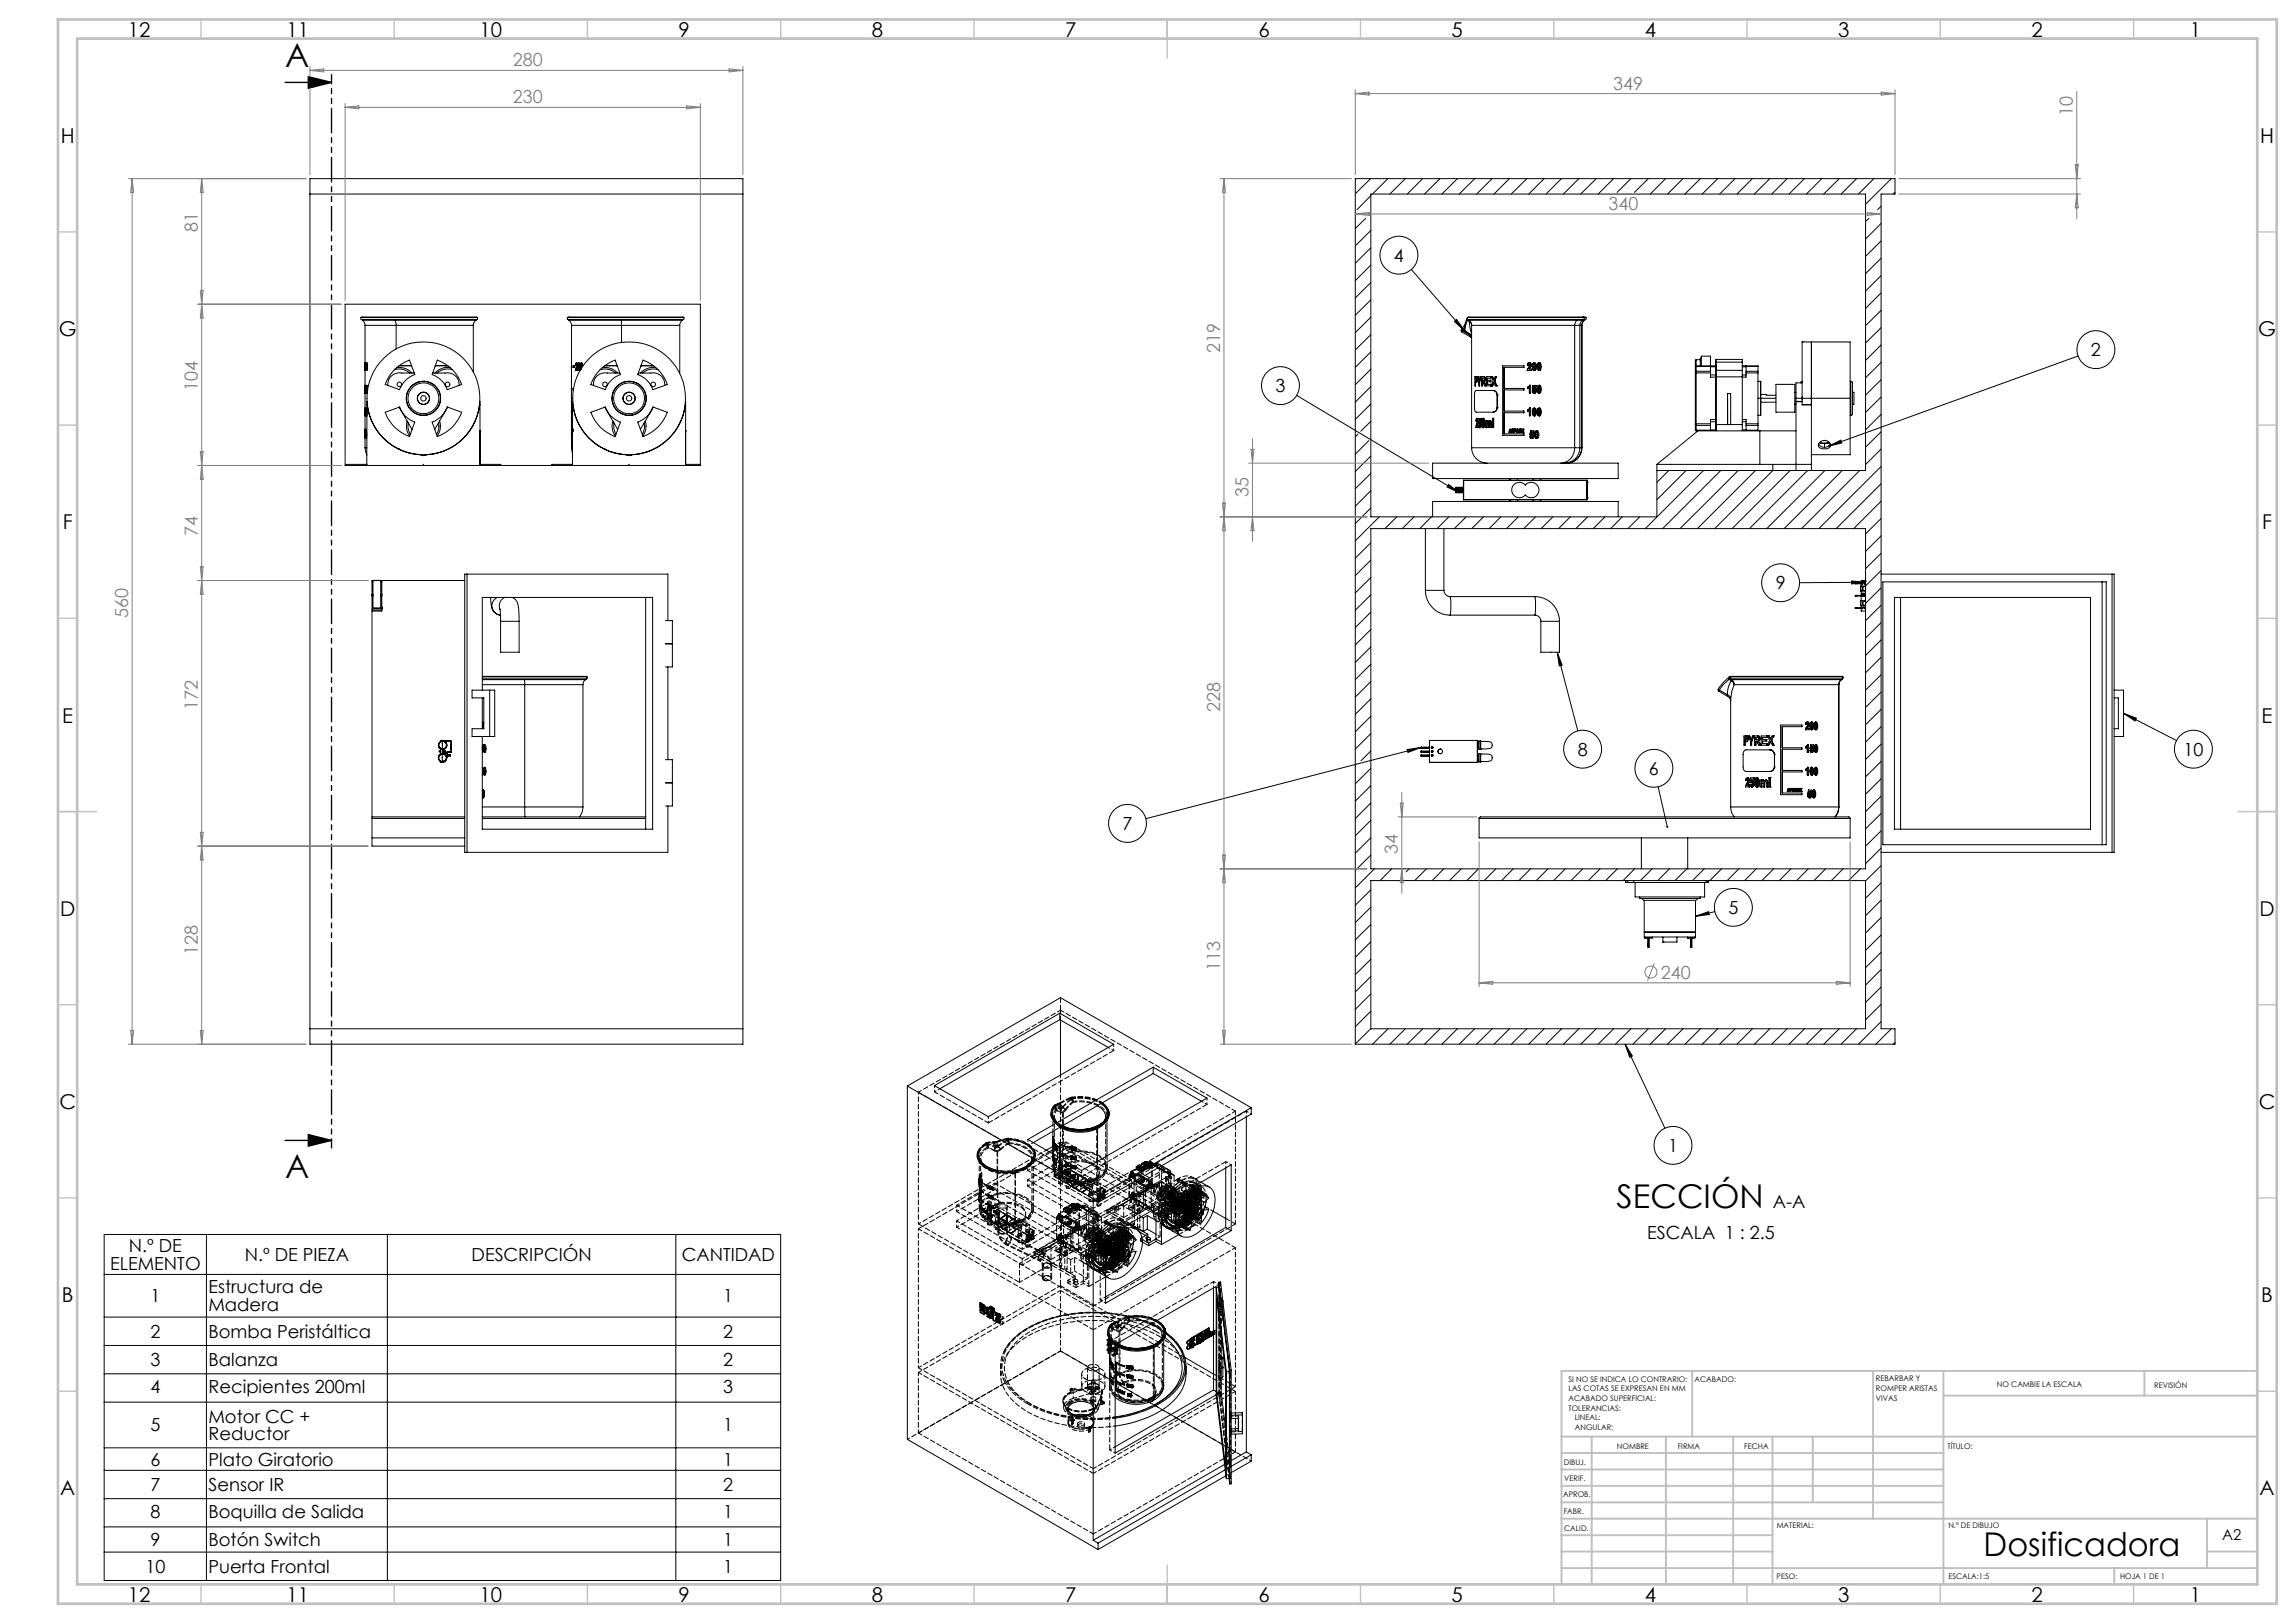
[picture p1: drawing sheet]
<svg xmlns="http://www.w3.org/2000/svg" width="594mm" height="420mm" viewBox="0 0 594 420" stroke-linecap="round" stroke-linejoin="round" font-family="sans-serif">
<defs><g id="words">
<g font-size="8.5">
<text x="73.8" y="17.4">A</text>
<text x="73.8" y="304.7">A</text>
<text x="418.2" y="312.5">SECCIÓN</text>
<text x="513.2" y="402.7">Dosificadora</text>
</g>
<g font-size="5.3">
<text x="33.1" y="9.5">12</text>
<text x="74.1" y="9.5">11</text>
<text x="124.1" y="9.5">10</text>
<text x="175.6" y="9.5">9</text>
<text x="225.6" y="9.5">8</text>
<text x="275.6" y="9.5">7</text>
<text x="325.6" y="9.5">6</text>
<text x="375.6" y="9.5">5</text>
<text x="425.6" y="9.5">4</text>
<text x="475.6" y="9.5">3</text>
<text x="525.6" y="9.5">2</text>
<text x="566.6" y="9.5">1</text>
<text x="15.7" y="37">H</text>
<text x="584.7" y="37">H</text>
<text x="15.2" y="87">G</text>
<text x="584.2" y="87">G</text>
<text x="16.2" y="137">F</text>
<text x="585.2" y="137">F</text>
<text x="16.1" y="187">E</text>
<text x="585.1" y="187">E</text>
<text x="15.5" y="237">D</text>
<text x="584.5" y="237">D</text>
<text x="15.4" y="287">C</text>
<text x="584.4" y="287">C</text>
<text x="16" y="337">B</text>
<text x="585" y="337">B</text>
<text x="15.5" y="387">A</text>
<text x="584.5" y="387">A</text>
<text x="33.1" y="414.5">12</text>
<text x="74.1" y="414.5">11</text>
<text x="124.1" y="414.5">10</text>
<text x="175.6" y="414.5">9</text>
<text x="225.6" y="414.5">8</text>
<text x="275.6" y="414.5">7</text>
<text x="325.6" y="414.5">6</text>
<text x="375.6" y="414.5">5</text>
<text x="425.6" y="414.5">4</text>
<text x="475.6" y="414.5">3</text>
<text x="525.6" y="414.5">2</text>
<text x="566.6" y="414.5">1</text>
</g>
<g font-size="4.7" fill="#808080">
<text x="132.7" y="17.2">280</text>
<text x="417.4" y="23.2">349</text>
<text x="132.7" y="26.8">230</text>
<text x="536.3" y="30.1" transform="rotate(-90 536.3 30.1)">10</text>
<text x="416.1" y="54.3">340</text>
<text x="51.2" y="60.2" transform="rotate(-90 51.2 60.2)">81</text>
<text x="315.6" y="91.4" transform="rotate(-90 315.6 91.4)">219</text>
<text x="51.2" y="101.2" transform="rotate(-90 51.2 101.2)">104</text>
<text x="323" y="128.6" transform="rotate(-90 323 128.6)">35</text>
<text x="51.2" y="138.6" transform="rotate(-90 51.2 138.6)">74</text>
<text x="33.2" y="160" transform="rotate(-90 33.2 160)">560</text>
<text x="51.2" y="183.7" transform="rotate(-90 51.2 183.7)">172</text>
<text x="315.6" y="184.2" transform="rotate(-90 315.6 184.2)">228</text>
<text x="361.7" y="221" transform="rotate(-90 361.7 221)">34</text>
<text x="51.2" y="247.3" transform="rotate(-90 51.2 247.3)">128</text>
<text x="315.6" y="251.2" transform="rotate(-90 315.6 251.2)">113</text>
<text x="429.7" y="253.2">240</text>
</g>
<g font-size="4.7">
<text x="360.6" y="67.7">4</text>
<text x="541" y="92.2">2</text>
<text x="330" y="101.5">3</text>
<text x="459.4" y="152.5">9</text>
<text x="408.2" y="195.6">8</text>
<text x="564.9" y="195.6">10</text>
<text x="426.6" y="200.5">6</text>
<text x="290.4" y="214.8">7</text>
<text x="447.2" y="236.5">5</text>
<text x="431.5" y="298.1">1</text>
<text x="458.6" y="312.5">A-A</text>
<text x="426.2" y="320.7">ESCALA 1 : 2.5</text>
<text x="28.5" y="328.6">ELEMENTO</text>
<text x="33.3" y="324">N.º DE</text>
<text x="63.3" y="326.3">N.º DE PIEZA</text>
<text x="122" y="326.3">DESCRIPCIÓN</text>
<text x="176.4" y="326.3">CANTIDAD</text>
<text x="53.9" y="334.7">Estructura de</text>
<text x="38.9" y="337">1</text>
<text x="53.9" y="339.3">Madera</text>
<text x="187.1" y="337">1</text>
<text x="38.9" y="346.2">2</text>
<text x="53.9" y="346.2">Bomba Peristáltica</text>
<text x="187.1" y="346.2">2</text>
<text x="38.9" y="353.5">3</text>
<text x="53.9" y="353.5">Balanza</text>
<text x="187.1" y="353.5">2</text>
<text x="38.9" y="360.4">4</text>
<text x="53.9" y="360.4">Recipientes 200ml</text>
<text x="187.1" y="360.4">3</text>
<text x="38.9" y="370.4">5</text>
<text x="53.9" y="368.2">Motor CC +</text>
<text x="187.1" y="370.4">1</text>
<text x="53.9" y="372.7">Reductor</text>
<text x="38.9" y="379.2">6</text>
<text x="53.9" y="379.2">Plato Giratorio</text>
<text x="187.1" y="379.2">1</text>
<text x="38.9" y="385.8">7</text>
<text x="53.9" y="385.8">Sensor IR</text>
<text x="187.1" y="385.8">2</text>
<text x="38.9" y="392.7">8</text>
<text x="53.9" y="392.7">Boquilla de Salida</text>
<text x="187.1" y="392.7">1</text>
<text x="38.9" y="400.1">9</text>
<text x="53.9" y="400.1">Botón Switch</text>
<text x="187.1" y="400.1">1</text>
<text x="37.6" y="407">10</text>
<text x="53.9" y="407">Puerta Frontal</text>
<text x="187.1" y="407">1</text>
</g>
<text font-size="3.9" x="574.9" y="398.5">A2</text>
<g font-size="2">
<text x="405.8" y="357.6">SI NO SE INDICA LO CONTRARIO:</text>
<text x="438.4" y="357.6">ACABADO:</text>
<text x="485.3" y="357.5">REBARBAR Y</text>
<text x="485.3" y="360">ROMPER ARISTAS</text>
<text x="516.6" y="359">NO CAMBIE LA ESCALA</text>
<text x="557.3" y="359.2">REVISIÓN</text>
<text x="405.8" y="360.1">LAS COTAS SE EXPRESAN EN MM</text>
<text x="405.8" y="362.6">ACABADO SUPERFICIAL:</text>
<text x="405.8" y="365.1">TOLERANCIAS:</text>
<text x="485.3" y="362.5">VIVAS</text>
<text x="407.4" y="367.6">LINEAL:</text>
<text x="407.4" y="370.1">ANGULAR:</text>
<text x="418.3" y="375">NOMBRE</text>
<text x="434" y="374.9">FIRMA</text>
<text x="451.2" y="374.9">FECHA</text>
<text x="503.9" y="374.9">TÍTULO:</text>
<text x="404.6" y="379.1">DIBUJ.</text>
<text x="404.7" y="383.3">VERIF.</text>
<text x="404.4" y="387.4">APROB.</text>
<text x="404.5" y="391.8">FABR.</text>
<text x="459.6" y="395.5">MATERIAL:</text>
<text x="504.1" y="395.5">N.º DE DIBUJO</text>
<text x="404.7" y="396.1">CALID.</text>
<text x="459.6" y="408.5">PESO:</text>
<text x="504.1" y="408.6">ESCALA:1:5</text>
<text x="548.5" y="408.6">HOJA 1 DE 1</text>
</g>
</g></defs>
<g fill="none" stroke="#000" stroke-width=".26">
<path d="M80.2 46.2h112v224h-112zM80.2 50.2h112M350.6 46.2h139.7v4h-3.6v216h3.6v4h-139.7zM353.3 56.5l-2.7 2.6M354.6 46.2l-4 3.9M354.6 50.6l-3.5 3.6M354.6 59.6l-4 4M359.1 46.2l-4 4M363.6 46.2l-4 4M368.1 46.2l-4 4M372.5 46.2l-4 4M377 46.2l-4 4"/>
<path d="M381.5 46.2l-4 4M386 46.2l-4 4M390.5 46.2l-4 4M395 46.2l-4 4M399.5 46.2l-4 4M404 46.2l-4 4M408.5 46.2l-4 4M413 46.2l-4.1 4M417.4 46.2l-3.9 4M421.9 46.2l-3.5 3.6M426.4 46.2l-3.6 3.6M430.9 46.2l-4 4"/>
<path d="M435.4 46.2l-4 4M439.9 46.2l-4 4M444.4 46.2l-4 4M448.9 46.2l-4 4M453.4 46.2l-4 4M457.9 46.2l-4.1 4M462.4 46.2l-4 4M466.8 46.2l-4 4M471.3 46.2l-4 4M475.8 46.2l-4 4M480.3 46.2l-4 4M483.5 56.5l-.9 .8"/>
<path d="M484.8 46.2l-4 4M486.7 57.8l-4.1 4.1M486.7 53.4l-.9 .8M489.3 46.2l-6.7 6.7M490.3 49.8l-.5 .4M89.3 78.7h91.9v41.8h-91.9zM354.6 64.1l-4 4M354.6 68.6l-4 4M354.6 73.1l-4 4M354.6 77.6l-4 4M365.1 69.7l13.8 15.9M486.7 62.4l-4.1 3.9"/>
<path d="M486.7 66.8l-4.1 4M486.7 71.3l-4.1 4M486.7 75.8l-4.1 4M93.4 82.2l.1 .5M93.4 82.2l.2-.2h29.7l.2 .2M93.4 82.2h30.1M93.5 82.7h29.9M93.5 82.7l.3 .2M93.8 82.9l.5 .5 .1 .8M93.8 82.9h8.4M94.4 95.9h.1M94.4 94.4v.1"/>
<path d="M94.4 93.9l.1 .3M94.4 95.2h.1M94.4 93.9l.1 .5M94.4 94.7v1.2M94.4 93.9v.5M94.4 95.2l.1 .3M94.4 99.7v5.9M94.4 99.7h.1M94.4 94.7h.1M94.4 84.2h8.1M94.4 84.2v9.7M94.4 94.5v.6"/>
<path d="M94.4 95.9v3.8M94.4 94.5h.1M94.5 94.4l-.1 .8M94.5 94.4h.1M94.5 94.4l-.1 .3M94.5 94.4l-.1-.2v.3M94.5 95.5v.4M94.5 99.7v2M94.5 99.7h.1M94.5 95.2v.3M94.5 94.8v.4M94.5 94.9l.1-.7v.7"/>
<path d="M94.5 94.9l.1 .7v-.7M94.5 94.9h.1M94.6 93.9l.1 1M94.6 93.9v2l.1-1M94.6 94.3v.6M94.6 94.9v.6M94.7 99.7h-.2v1.1M94.7 99.7v.4M94.7 94.9h.1M94.7 94.9v.9l-.2 .1M94.7 94.9l.2 1M94.8 94.9h.1"/>
<path d="M94.8 94.9l.1 .6M94.9 99.7h.1M94.9 99.7l.1 1M94.9 93.9h.1M94.9 93.9l.1 1M94.9 95.9h.1M94.9 99.7l-.2 1M94.9 93.9l-.2 1M94.9 94.2v1.4l-.1-.7M94.9 94.2l-.1 .7M95 94.9h.1M95 94.9l-.1 1"/>
<path d="M102 95.7a4 4 0 0 1 4 .8M102.1 95.6a11.4 11.4 0 0 1 3.8-2.4l1.4 3.7a6.6 6.6 0 0 0-3.9 3.9l-3.7-1.3a9.9 9.9 0 0 1 2.4-3.9zM102.2 82.9l.3 1.3M102.2 82.9h20.9M102.5 84.2h19.9M102.5 84.2v6.1M102.6 95.1h.2a4.4 4.4 0 0 1 3.8 1.4M103.2 94.7h3.3M103.7 94.7h2.7M106.4 94.6v.1M107.2 96.5h-3.3a3 3 0 0 0-3.6 3.2M111.9 96.5h3.2a3 3 0 0 1 3.7 3.2"/>
<path d="M112.6 94.7h3.3M112.7 94.6v.1M113.1 93.2a10.3 10.3 0 0 1 6.4 6.3l-3.8 1.3a6.5 6.5 0 0 0-3.9-3.9zM115.1 94.6l.4 .1zM115.1 94.6l-2.5 .1M116.5 95.1h-.1a4.5 4.5 0 0 0-3.9 1.4M117.1 95.7a4 4 0 0 0-4 .8M122.4 84.2v12.1M123.1 82.9l-.5 .5-.2 .8M123.4 82.7l-.3 .2M123.5 82.2l-.1 .5M146.8 82.2l.1 .5"/>
<path d="M146.8 82.2l.2-.2h29.7l.2 .2M146.8 82.2h30.1M146.9 82.7h29.9M146.9 82.7l.3 .2M147.2 82.9l.5 .5 .1 .8M147.2 82.9h13.5M147.8 84.2h13M147.8 84.2v10.5M147.8 95.1v5.4M148.6 94.7h-.8v.4h.8M148.6 94.7v.4M148.6 94.7h.1"/>
<path d="M148.6 95.1h.1M149 94.5h.1M149.1 93.9l.2 .5M149.1 94.2l.1 .5-.3 1.2h.4M149.1 94.2l-.1 .3M149.1 93.9l-.2 .2 .1 .4M149.1 93.9h.1M149.2 94.2l-.2 .3M149.2 93.9l.2 .5M149.2 95.2l-.1 .3h.2M149.2 95.2h.1M149.2 95.2l-.1 .3"/>
<path d="M149.3 94.4h.1M149.3 94.4l-.1 .8M149.3 95.9h.1M149.3 95.5v.4M149.3 95.5h.1M149.4 94.4l-.2 .8M149.6 94.9h.1M149.6 94.9l.1 .7M149.7 93.9l.2 .1 .1 .9M149.7 93.9l-.2 .3a1.59 1.59 0 0 0 .2 1.7M149.7 94.2v1.4zM149.7 94.2l-.1 .7"/>
<path d="M150 94.9l-.1 .6-.2 .4M150 94.9h.1M150 94.9l-.1 .8-.2 .2M150.3 94.9l.1-.7 .1 1M150.3 94.9l.1 .7M150.3 94.9h.1M150.3 94.9l.1 .6M150.4 93.9l.3 .3v.7M150.4 93.9a2.07 2.07 0 0 0-.2 1.8M150.4 94.2l-.1 .7M155.3 95.7a4 4 0 0 1 3.9 .8M155.3 95.6a11.4 11.4 0 0 1 3.8-2.4l1.4 3.7a6.5 6.5 0 0 0-3.9 3.9l-3.7-1.3a9.9 9.9 0 0 1 2.4-3.9z"/>
<path d="M155.8 95.1h.2a4.4 4.4 0 0 1 3.8 1.4M156.4 94.7l3.3-.1-2.8 .1M159.6 94.6v.1M160.4 96.5h-3.2a3 3 0 0 0-3.7 3.2M160.7 82.9l.1 1.3M160.7 82.9h15.8M160.8 84.2h15.1M160.8 84.2v4.4M165.1 96.5h3.2a3 3 0 0 1 3.7 3.2M165.9 94.6v.1M166.4 93.2a10.3 10.3 0 0 1 6.2 6.3l-3.7 1.3a6.5 6.5 0 0 0-3.9-3.9zM168.7 94.7l-2.9-.1 3.3 .1"/>
<path d="M169.7 95.1a4.5 4.5 0 0 0-4 1.4M170.3 95.7a4 4 0 0 0-4 .8M175.9 84.2v12.4M176.5 82.9l-.5 .5-.1 .8M176.8 82.7l-.3 .2M176.9 82.2l-.1 .5M354.6 82.1l-4 4M354.6 86.6l-4 4M354.6 91.1l-4 4M354.6 95.5l-4 4.1M376.3 83.2l.5-.5 2.1 2.9zM378.1 85.2l-.1 .4 .1 .3"/>
<path d="M378.1 85.9l2.4 1.3M378.3 85.6l-.2 .3M378.3 85.6l2.1 1.2M378.8 85.4l.3 .4M378.9 84.8l-.6 .8M379 85.6l.1 .2M379 85.6l1.7 1.1M379 84l-.9 1.1 .2 .5M379.1 85.8l1.6 1.1-.3-.1M379.6 82.4a4.4 4.4 0 0 0-.6 3.2M379.6 82.4l.1 .4M379.7 82.2l.1 .5"/>
<path d="M379.7 82.8l.4 .3M379.7 82.8l-.7 2.8M379.7 82.2h30.1M379.8 82.7l-.1 .1M379.8 82.7h29.9M379.8 82.7l.2 .2M380 82.9h28M380 82.9h.1M380 82.9l.5 .5 .2 .8M380 82.9l.1 .2M380.1 83.1l.5 .5 .1 .6M380.1 83.1l.6 3.3"/>
<path d="M380.4 86.8l.1 .4M380.4 86.7v.1M380.5 87.2l.2 .2M380.7 84.2h26.7M380.7 84.2v31.7M381.7 99.9h.1M381.8 97.9l.2 .3-.2 .3M381.8 97.9v.6M381.8 97.9h.1M381.8 98.5h.1M381.8 97.5h.2M381.8 97.5h-.2v2.4h.1"/>
<path d="M381.8 99l-.1 .9M382 97.5l.2 .7M382 97.5h.1M382.2 98.2l-.1 .5-.3 .3M382.2 98.2h.1M382.2 98.2l-.1 .7-.3 .1M382.4 97.5h-.2l.4 1.4v1h.2M382.4 97.5l.3 .9 .2-.9h.3M382.4 97.5h.1M382.4 97.5l.3 .9M382.8 98.9h.1M382.8 98.9v1"/>
<path d="M383.2 97.5l-.4 1.4M383.5 97.9a.33 .33 0 0 1 .5 .2 .33 .33 0 0 1-.4 .3zM383.5 98.9l.3 .1 .3 .9h.3M383.5 98.9v1M383.5 97.9v.5M383.8 97.5h-.5v2.4h.2M383.8 97.5l.4 .1 .1 .5M383.8 97.5h.1M383.9 98.8l.3 .6M383.9 98.8h.1M384 98.8l.2 .6M384.2 99.4l.2 .5"/>
<path d="M384.2 99.4h.1M384.3 98.1l-.1 .5-.3 .2M384.3 98.1h.1M384.3 98.1l-.1 .5-.2 .2M385.6 98.8h-.8v.7h.9M385.6 98.4h.1M385.6 98.8h.1M385.6 98.4v.4M385.6 97.5h-1v2.4h1.1M385.6 97.9h-.8v.5h.8M385.6 97.5v.4M385.7 99.9h.1"/>
<path d="M385.7 99.5h.1M385.7 99.5v.4M386.1 99.9l.4-.9 .4 .9h.3M386.1 99.9h.1M386.1 97.5h-.3l.5 1.1-.6 1.3h.4M386.1 97.5l.4 .7 .3-.7h.4M386.1 97.5h.1M386.2 97.5l.3 .7M386.5 99l-.4 .9M386.6 98.6l.6 1.3M386.6 98.6h.1M387.2 97.5l-.6 1.1"/>
<path d="M387.2 99.9h.1M389.1 95.1v5.4M394.2 95.1h-5.1v5.4h5.1M394.2 94.7h-5.4v18h5.4M394.2 95.1h.1M394.2 94.7h.1M394.2 94.7v.4M395.1 95.9h.1M395.1 94.4l.4 .1M395.1 94.4h.1M395.5 94.5h.1M395.6 95l-.5 .9"/>
<path d="M395.6 95h.1M395.7 93.9l-.4 .1-.2 .4M395.7 94.2l.2 .2M395.7 99.7l-.4 .5M395.7 94.2l-.2 .3M395.7 93.9l-.3 .1-.3 .4M395.7 93.9h.2a.85 .85 0 0 1-.2 1.5l-.1 .1h.6v.4h-1.1M395.7 99.7h.3v2h-.3M395.7 93.9h.1M395.7 99.7h.1M395.7 94.2h.1M395.9 94.7l-.3 .3"/>
<path d="M395.9 94.7h.1M395.9 94.4v.3M395.9 94.4h.1M396.5 94.9l.1 .8 .4 .2M396.5 94.9h.1M396.6 99.7l-.1 1.1M396.6 99.7h.9v.4h-.7v.4M396.6 99.7h.1M397 93.9l-.3 .1-.2 .9M397 93.9a1.22 1.22 0 0 1 0 2M397 93.9l-.5 .3v.7M397 94.2l.2 .7"/>
<path d="M397 94.2l-.2 .7 .2 .7M397 95.9h.1M397 95.6h.1M397 94.2h.1M397.2 94.9l-.2 .7M397.2 94.9h.1M397.7 94.9l.1 .8 .4 .2M397.7 94.9h.1M398.2 93.9l-.4 .2-.1 .8M398.2 99.7l-.4 .3-.1 .7M398.2 93.9a1.22 1.22 0 0 1 0 2M398.2 94.2l.2 .7"/>
<path d="M398.2 94.2l-.2 .3 .2 1.1M398.2 99.7a1.25 1.25 0 0 1 0 2.1M398.2 95.9h.1M398.2 99.7h.1M398.2 93.9h.1M398.2 95.6h.1M398.2 94.2h.1M398.4 94.9l-.2 .7M398.4 94.9h.1M407.4 84.2h1.3M407.4 84.2v31.7M408 82.9l-.4 .5-.2 .8"/>
<path d="M408 82.9h1.4M408.7 84.2h.5M408.7 84.2v31.7M409.2 84.2v31.7M409.2 84.2h.1M409.3 84.2v31.7M409.4 82.9l-.5 .5-.2 .8M409.4 82.9h.5M409.5 82l.8 .2M409.5 82h-29.7l-.1 .2M409.5 82l.3 .2M409.7 82.7h.5"/>
<path d="M409.7 82.7l-.3 .2M409.8 82.2l-.1 .5M409.8 82.2h.5M409.9 82.9l-.5 .5-.2 .8M409.9 82.9h.1M409.9 82.9l-.5 .5-.1 .8M410.2 82.7l-.3 .2M410.3 82.2l-.1 .5M438.6 96.5h.2M438.6 96.2v.3M438.6 94.9v.1M438.6 95v1.2"/>
<path d="M438.6 96.5v13.2M438.8 96.1l-.2 .1M438.8 96.1v.4M438.8 94.8l-.2 .2M438.8 94.7l-.2 .2M438.8 94.7v.1M438.8 93.1l-.2 .2v1.6M438.8 94.7h5.1M438.8 93.1v1.6M438.8 94.8v1.3M438.8 96.5v13.2M438.8 96.1h3.7"/>
<path d="M438.8 96.5h3.7M438.8 94.8h3.7M438.8 93.1h1.1M440.2 94.7v-2.5h2.3v2.6M440.2 92.7h-.3v2M442.5 96.1v.4M442.5 94.8v1.3M442.5 96.5v1.1h1.4M442.5 97h1.4M442.5 94.9h1.4M443.9 93.7v3.8M443.9 93v.7"/>
<path d="M443.9 97.5v14M443.9 97.5h6.8M443.9 93.7h6.8M450.7 93.7v-.7h-6.8v1.8M450.7 95.8h-6.8v1.7M450.7 95.8v1.7M450.7 94.7h4.1v.1M450.7 93.7v2.1M450.7 97.5v14M450.7 97h1M450.7 94.9h1M451.7 96.1v.4"/>
<path d="M451.7 94.7v.1M451.7 96.1h3.1M451.7 96.5h3.1M451.7 94.8v1.3M451.7 96.5v1.1h-1M451.7 94.8h3.1M454.8 96.1v.4M454.8 98.7h.7M454.8 94.8v1.3M454.8 96.5v13.2M455.5 98.7v4.4M459.5 99.5h4.8v7.2h-4.8z"/>
<path d="M466.2 98.7l-.4 .4M466.2 88.5l.1 14.6M466.2 88.5h.1M466.2 88.5h12.4v14.6M466.2 99.1h-1.6v4M468.6 88.5v14.6M478.6 98.7h.2M478.8 98.7l.4 .3v8.2l-.4 .3M478.8 98.7v8.8M486.7 80.3l-4.1 4M486.7 84.8l-4.1 4M486.7 89.3l-4.1 4"/>
<path d="M486.7 93.8l-4.1 4M486.7 98.3l-4.1 4M537.6 92.1l-64.6 23.4M94.4 106.4h.1M94.4 100.6h.1M94.4 115.9l.5 1.8M94.4 106.1v.3M94.4 105.6v10.3M94.4 107.6h.1M94.4 105.6h.1M94.4 100.3v.3M94.4 101.7h.1"/>
<path d="M94.4 111.4v.4M94.4 111.4h.1M94.4 111.8h.1M94.4 112.3h.1M94.4 112.7h.1M94.4 106.8h.1M94.4 100.9h.1M94.4 111.1h.1M94.4 111.1v.3M94.4 115.9h.5M94.5 112.9v.6M94.5 112.6v-.2v.8v-.3"/>
<path d="M94.5 105.6v2M94.5 101.7h.1M94.5 105.6h.1M94.5 112.9h.1M94.5 112.6h.1M94.5 107.6h.1M94.5 112.1l.1 .2M94.5 112.9v.1M94.5 112.1v.2M94.5 112.5v.1M94.5 111.8v.3M94.5 100.8l.1 .6-.1-.2"/>
<path d="M94.5 101.2l.1 .6M94.5 106.6l.1-.7v.7M94.5 106.6l.1 .7v-.7M94.5 106.6h.1M94.5 112.3l.1 .5M94.5 101.2h.1M94.5 100.8h.1M94.5 112.3h.1M94.6 101.2v.2M94.6 105.6l.1 1M94.6 105.6v2M94.6 112.8l-.1 .7"/>
<path d="M94.6 111.5l-.1 1.1M94.6 111.8l-.1 .3M94.6 112.3v.2M94.6 111.5v.3M94.6 112.8h.1M94.6 100.1v.3M94.6 100.7v.1M94.6 113l-.1 .5M94.6 112.5l.1 1M94.6 100.4l.1 .1M94.6 100.4h.1M94.6 106v.6"/>
<path d="M94.6 106.6v.6M94.7 100.4v.1M94.7 112.5v.7l.1-.7M94.7 112.5h.1M94.7 100.5v.6M94.7 100.5h.1M94.7 101.1l-.1 .7M94.7 100.1l-.1 .3M94.7 106.6l-.1 1M94.7 100.5v.2M94.7 106.6h.1M94.7 100.7l.2 1.1"/>
<path d="M94.7 106.6l.2 1M94.7 111.5h.1M94.7 111.5l.1 1M94.7 113.5h.1M94.7 111.5l-.1 1M94.7 111.8l.1 .7M94.7 111.8v.7M94.7 112.5v.6M94.8 111.5l.1 1M94.8 111.8l-.1 .7M94.8 100.7l.1 .7M94.8 106.6h.1"/>
<path d="M94.8 100.7h.1M94.8 106.6l.1 .7M94.8 112.5l-.1 1M94.8 112.5h.1M94.9 112.5l-.1 1M94.9 101.8h.1M94.9 105.6h.1M94.9 105.6v.1M94.9 107.6h.1M94.9 100v1.4M94.9 100l-.1 .7M94.9 105.6l-.2 1"/>
<path d="M94.9 105.9v1.4l-.1-.7M94.9 105.9l-.1 .7M94.9 107.5v.1M94.9 104.8l.1-.1a14.7 14.7 0 0 0 13.9 13M95 103.9l-.1 16.3M95 100.7h.1M95 100.7l-.1 1.1M99.7 106.7l3.7-1.4a6.5 6.5 0 0 0 3.9 3.9l-1.4 3.8a10.4 10.4 0 0 1-6.2-6.3zM103.1 116.2h.1M103.3 105.4l3.3 5.7M105.3 109v.1a4.5 4.5 0 0 0 .7 3.8M105.6 109.4a4 4 0 0 0 .6 3"/>
<path d="M108.8 117.7h.1M108.9 117.7a1.11 1.11 0 0 0 1.3 0M110.3 117.7h-.1M111.8 109.2a6.5 6.5 0 0 0 3.9-3.9l3.8 1.4a10.3 10.3 0 0 1-6.4 6.3zM113.5 109.4v.1a3.9 3.9 0 0 1-.6 2.9M113.7 109a4.3 4.3 0 0 1-.6 3.9M115.8 105.4l-3.3 5.7M124.1 103.9l.1 16.6M124.2 104.8h-.1a14.8 14.8 0 0 1-13.9 12.9M124.2 111.5h.1M147.8 115.9l.3 1.4M147.8 111.1l.1 .7"/>
<path d="M147.8 111.7l.1 .1M147.8 111.7h.1M147.8 111.1v.7M147.8 111.5h.1M147.8 111.2v.3zM147.8 115.9h.3M147.8 100.9v5.5M147.8 106.8v5.5M147.8 112.7v3.2M147.9 111.1h.1M147.9 111.8h.1M147.9 111.2v.2"/>
<path d="M147.9 111.1l.1 .2M148 111.6h.1M148 111.1h.1M148 111.8h.1M148 111.3l-.1 .3M148 111.3h.1M148 111.1v.7M148 111.2v.1M148 111.2h.1M148 111.4h.1M148 111.1l.1 .2M148 111.3v.1"/>
<path d="M148.1 111.5l-.1 .1M148.1 111.1h.1M148.1 111.8h.1M148.1 111.3h.1M148.1 111.3l-.1 .3M148.1 111.1v.7M148.1 111.5v.1M148.1 111.5h.1M148.1 111.2h.1M148.1 111.4h.1M148.1 106.4h-.3v.4h.3M148.1 112.3h-.3v.4h.3"/>
<path d="M148.1 104.8l.1-.1a14.7 14.7 0 0 0 13.9 13M148.2 103.9l-.1 16.6M148.4 100.5h-.6v.4h.5M152.9 106.7l3.7-1.4a6.5 6.5 0 0 0 3.9 3.9l-1.4 3.8a10.4 10.4 0 0 1-6.2-6.3zM156.3 116.2h.1M156.5 105.4l3.3 5.7M158.5 109v.1a4.3 4.3 0 0 0 .7 3.8M158.9 109.4a4.2 4.2 0 0 0 .4 3M162 117.7h.1M162.1 117.7a1.11 1.11 0 0 0 1.3 0M163.5 117.7h-.1M165 109.2a6.5 6.5 0 0 0 3.9-3.9l3.7 1.4a10.4 10.4 0 0 1-6.2 6.3z"/>
<path d="M166.7 109.4v.1a4.1 4.1 0 0 1-.5 2.9M166.9 109a4.3 4.3 0 0 1-.6 3.9M169.1 105.4l-3.4 5.7M177.3 103.9l.1 16.6M177.4 104.8a14.9 14.9 0 0 1-14 12.9M177.4 111.5h.1M335.5 102.3l42.1 25.2M351.3 112.3l-.7 .7M354.1 114l-3.5 3.5M354.6 100l-4 4.1M354.6 104.5l-4 4M354.6 118l-4 4"/>
<path d="M354.6 109l-2.6 2.6M370.6 119.9h48v3.9h-48zM380.7 115.9a4 4 0 0 0 4 4M380.7 115.9h26.7M382 109l.1-.4 .1 .5-.4 1.5h.6M382 110.3h.4M382 110.3h.1M382.1 108.6l-.1 .4M382.1 108.2l.3 .7M382.1 108.2l-.3 .5 .2 .3M382.1 108.2h.1M382.2 109.8l-.2 .5"/>
<path d="M382.2 109.8h.1M382.2 109.8l-.1 .5M382.4 108.9l-.2 .9M382.4 110.3v.3M382.4 108.9h.1M382.7 110l.2 .3M382.7 110h-.2l.1 .4 .2 .3M382.8 108.7l-.1 .4M382.8 109.4l.2 .3-.2 .6-.1-.3M382.8 109.4l-.1 .2M382.8 109l.3 .2M382.8 109l-.1 .1"/>
<path d="M383.1 109.2l.1 .6M383.1 109.2h.1M383.2 108.3h-.6l-.1 1.2 .2 .1M383.2 108.7h-.5v.4M383.2 108.3v.4M383.2 109.8l-.1 .7-.3 .2M383.2 109.8h.1M383.2 109.8v.6l-.4 .3M383.5 109.5h.1M383.6 109.5l.1 .8M383.6 108.7l.2 .3-.1 1.3zM383.7 108.2l.3 .3 .1 1"/>
<path d="M383.7 108.2a2.1 2.1 0 0 0 0 2.5M383.7 108.6l-.1 .9M384.1 109.5l-.2 1-.2 .2M384.1 109.5h.1M384.1 109.5l-.1 .9-.3 .3M384.5 108.9h-.2v1.7h.3M384.5 108.9l.1 .2M384.6 109.8v-.5l.2-.1 .1 1.4h.3M384.6 109.8h.1M384.6 109.8v.8M384.6 110.6h.1M384.8 109.2l-.2 .6"/>
<path d="M384.8 108.9l.4 .3M384.8 108.9l-.3 .3v-.3M384.8 108.9l.4 .3 .3-.3M385.2 109.8h.1M385.2 110.6h.1M385.2 109.8v.8M385.4 109.2l.2 1.4h.2M385.4 109.2l-.2 .6M385.5 108.9l.3 .1 .1 .6M385.5 108.9l.2 .1 .1 .6M385.8 109.6v1M385.8 109.6h.1"/>
<path d="M385.9 109.6l-.1 1M386.3 101.1a1.07 1.07 0 0 1 1.1 1.2M386.3 101.1a1.16 1.16 0 0 1 1.1 1.2M386.3 101.1h-3.6a.92 .92 0 0 0-1 .1 .92 .92 0 0 0-.2 1.1v3.2a.92 .92 0 0 0 .2 1 .92 .92 0 0 0 1 .2h3.6M386.4 108.2h-.3v2.4h.3M386.4 108.2v2.4M387.4 105.5a1.09 1.09 0 0 1-1.1 1.2M387.4 105.5a1.16 1.16 0 0 1-1.1 1.2M387.4 105.5h.1M387.4 102.3h.1M387.4 102.3v3.2M389.1 100.9v5.5"/>
<path d="M389.1 106.8v5.5M390.5 111.8h.1M390.5 111.7v.1M390.5 111.7l.5 .1M390.5 111.7h.1M390.7 111.2l.1 .3h-.2M390.7 111.2l-.1 .3M390.7 111.1l-.4 .7h.2M390.7 111.1h.1M390.7 111.1l.3 .7M391 111.8h.1M391.2 111.2h.2v.2h-.2z"/>
<path d="M391.2 111.8h.1M391.3 111.1h-.2v.7h.1M391.3 111.1h.1M391.3 111.6l-.1 .2M391.3 111.6h.1M391.4 111.1l.1 .2M391.5 111.3l-.2 .3M391.5 111.3h.1M391.8 111.2l.2 .2h-.2zM391.8 111.6v.2M391.8 111.2v.2M391.9 111.1h-.2l.1 .7"/>
<path d="M391.9 111.1h.1M391.9 111.6l-.1 .2M391.9 111.6h.1M392 111.1l.1 .2M392.1 111.3l-.2 .3M392.1 111.3h.1M392.4 111.5l.5 .3M392.4 111.5h.1M392.4 111.2l.3 .1-.3 .1zM392.4 111.8h.1M392.4 111.5v.3M392.5 111.1l.3 .2"/>
<path d="M392.5 111.1h-.2v.7h.1M392.5 111.1h.1M392.6 111.5l.2 .2M392.6 111.5l.1 .2M392.6 111.5h.1M392.7 111.7l.2 .1M392.7 111.7h.1M392.8 111.7l.1 .1M392.8 111.3l-.2 .2M392.8 111.3h.1M392.9 111.8h.1M393 111.5l.2 .2"/>
<path d="M393 111.5h.1M393.2 111l.3 .5M393.2 111l-.3 .3v.4l.3 .2M393.2 111.2l-.2 .3M393.2 111.2l.2 .3-.2 .2M393.2 111h.1M393.2 111.9h.1M393.2 111.7h.1M393.4 111.8l-.2 .1M393.4 111.8h.1M393.5 111.5l-.1 .3M393.5 111.5h.1"/>
<path d="M393.7 111.8l.2-.2 .3 .2M393.7 111.8h.1M393.7 111.1l.2 .2 .3-.2M393.7 111.1h-.1l.2 .3-.2 .4h.1M393.7 111.1h.1M393.9 111.4l.3 .4M393.9 111.4h.1M394.2 111.1l-.3 .3M394.2 100.9h-5.1v5.5h5.1M394.2 106.8h-5.1v5.5h5.1M394.2 111.8h.1M394.2 111.1h.1"/>
<path d="M394.2 100.5h.1M394.2 100.9h.1M394.2 106.8h.1M394.2 106.4h.1M394.2 112.3h.1M394.2 112.7h.1M394.2 100.5v.4M394.2 106.4v.4M394.2 112.3v.4M395.3 100.6l.4-.3v1.4M395.3 106.4l.4-.3v1.5M395.3 106.1h.1"/>
<path d="M395.3 100.2h.1M395.3 100.6h.1M395.3 106.4h.1M395.3 100.2v.4M395.3 106.1v.3M395.7 101.7h.1M395.7 107.6h.1M395.7 105.6l-.4 .5M395.7 105.6h.3v2h-.3M395.7 105.6h.1M395.8 112.9l.2 .4 .3 .2M395.8 112.5l.3 .1"/>
<path d="M395.8 112.9l.1 .4 .4 .2M395.8 112.9h.1M395.8 112.5h.1M396 111.5l-.2 1M396 111.5h.8v.3h-.6v.4M396 111.5h.1M396.1 112.6h.1M396.1 112.9h-.3M396.1 112.9l.2 .3M396.3 112.4l.3 .4M396.3 112.4l-.2 .2M396.3 113.5h.1"/>
<path d="M396.3 112.4h.1M396.3 113.2h.1M396.4 112.1l-.2 .1M396.4 112.1a.7 .7 0 0 1 .5 .7 .7 .7 0 0 1-.6 .7M396.4 112.1h.1M396.5 101.2l.1 .4 .4 .2M396.5 100.8h.2M396.5 106.6l.2 .9 .3 .1M396.5 101.2l.1 .3 .4 .3M396.5 106.6l.1 .8 .4 .2M396.5 101.2h.1M396.5 106.6h.1"/>
<path d="M396.5 100.8h.1M396.6 112.8l-.3 .4M396.6 112.8h.1M396.7 101.2h-.2M396.7 101.2l.3 .2M396.7 101.2h.1M396.7 100.8h.1M397 100.7l.2 .4M397 105.6l-.4 .2-.1 .8M397 100.7l-.3 .1M397 105.6a1.2 1.2 0 0 1 0 2M397 105.6l-.5 .4v.6"/>
<path d="M397 105.9l.2 .7M397 105.9a1.15 1.15 0 0 0-.1 1.4h.1M397 101.8h.1M397 107.6h.1M397 101.4h.1M397 107.3h.1M397 105.9h.1M397 100.4l-.2 .1M397 100.4a.7 .7 0 0 1 .6 .7 .7 .7 0 0 1-.6 .7M397 100.4h.1M397.1 112.5l.1 .8 .4 .2M397.1 112.5h.1"/>
<path d="M397.2 106.6l-.2 .7M397.2 106.6h.1M397.2 101.1l-.2 .3M397.2 101.1h.1M397.6 111.5l-.4 .2-.1 .8M397.6 111.5a1.19 1.19 0 0 1 0 2M397.6 111.8l.2 .7M397.6 111.8l-.1 .1a1.2 1.2 0 0 0 .1 1.3M397.6 111.5h.1M397.6 113.2h.1M397.6 111.8h.1M397.7 100.7l.1 .8 .4 .3"/>
<path d="M397.7 106.6l.1 .8 .4 .2M397.7 106.6h.1M397.7 100.7h.1M397.8 112.5l-.2 .7M397.8 112.5h.1M398.2 105.6l-.4 .2-.1 .8M398.2 105.6a1.2 1.2 0 0 1 0 2M398.2 105.9l.2 .7M398.2 105.9a1.1 1.1 0 0 0-.1 1.4h.1M398.2 100l.2 .7M398.2 100l-.2 .3 .2 1.1M398.2 107.6h.1"/>
<path d="M398.2 101.8h.1M398.2 105.6h.1M398.2 101.4h.1M398.2 107.3h.1M398.2 100h.1M398.2 105.9h.1M398.4 106.6l-.2 .7M398.4 100.7l-.2 .7M398.4 100.7h.1M398.4 106.6h.1M407.4 115.9a3.8 3.8 0 0 1-3.6 4M407.4 115.9h1.3"/>
<path d="M408.7 115.9a4 4 0 0 1-4 4M408.7 115.9h.5M409.2 115.9a4 4 0 0 1-4 4M409.2 115.9h.1M409.3 115.9a4 4 0 0 1-4 4M438.6 109.7h.2M438.6 109.7v.2M438.6 109.9l.2 .2M438.6 111.2l.2 .1M438.6 111.2l.2 .3M438.6 109.9v1.3M438.8 109.7v.4"/>
<path d="M438.8 111.3v.2M438.8 111.5h25.8M438.8 110.1v1.2M438.8 109.7h3.7M438.8 110.1h3.7M438.8 111.3h3.7M439.3 111.5l-10.6 8.7M442.5 109.7v.4M442.5 111.3v.2M442.5 110.1v1.2M442.5 109.1h1.4M442.5 111.2h1.4"/>
<path d="M443.9 109.9h6.8M443.9 108.6h-1.4v1.1M446.9 101.9h.8v8M446.9 101.9l.1 8M446.9 101.9v8M450.7 108.6h1v1.1M450.7 109.1h1M450.7 111.2h1M451.7 109.7v.4M451.7 111.3v.2M451.7 110.1v1.2M451.7 109.7h3.1"/>
<path d="M451.7 110.1h3.1M451.7 111.3h3.1M454.8 109.7v.4M454.8 111.3v.2M454.8 107.5h.7M454.8 110.1v1.2M454.8 103.1h.7M455.3 111.5v8.7M455.5 103.1v4.4M455.5 102.1h1.5v.2h2.5M455.5 104.1h4M455.5 103.1h4"/>
<path d="M464.3 104.6h.3M464.3 101.6h.3M464.6 103.9h.1M464.6 103.1v.8M464.6 103.9h1.6M464.6 103.1h1.6M464.6 103.9v17.9M466.2 102.8v.5M466.2 103.9h.1M466.2 104.7h2.4M466.2 103.9v.9h2.4M466.3 103.1l-.1 .8"/>
<path d="M466.3 103.1h12.3M468.6 103.1v1.6M468.6 104.7v.1M468.6 103.1v1.7M468.6 104.8v17M470.5 114.8l.5 .7 1 .3M470.7 114.5l1 .2 1.6-.2M470.8 114.4a1.72 1.72 0 0 1 2.8 .8 1.93 1.93 0 0 1-2.6 .8 .79 .79 0 0 1-.5-1.2zM471 114.3v.4M471.2 114.7h1.6M472 114.8v1M473 114.4v.3"/>
<path d="M473 115.5l3.2-1.6 .3 .7zM473.5 114.8l-.5 .7-1 .3M478.6 103.1v14.6h-10M478.6 107.5h.2M479.2 101.5h.4v3.2h-.4M486.7 102.7l-4.1 4M486.7 107.2l-4.1 4M486.7 111.7l-4.1 4M486.7 116.2l-4.1 4M94.9 120.2h-5.4v.3M94.9 120.2v.3M109.5 120.2h.1"/>
<path d="M124.2 120.2h5.3v.3M148.1 120.2h-5.3v.3M162.7 120.2h.1M177.4 120.2h3.8M354.6 122.5l-4 4M354.6 127l-4 4M354.6 131.5l-4 4M354.6 136.8h128v88h-128zM356.8 133.8l-6.2 6.2M361.4 133.8l-3.1 3M365.8 133.8l-3 3M368.8 136.8v16"/>
<path d="M370.3 133.8l-3 3M370.6 133.8v-4h48v4M373.6 136.8v16M374.8 125.4l2.8 2.1-3.2-1.5zM374.8 133.8l-3 3M378.6 126.9h-2v.2h2M378.6 127.3h-2v.2h2M378.6 126.5h-2v.2h2M378.6 126.1h-2v.2h2M378.6 124.3h.1M378.6 129.3h.1M378.6 124.3v5"/>
<path d="M378.7 129.3h13.9M378.7 124.3h13.9M378.7 124.3h-.1M378.7 124.3h.1M378.7 129.3h.1M378.7 124.3v5M378.7 129.3h31.9M378.7 124.3h31.9M379.3 133.8l-3 3M383.8 133.8l-3 3M388.3 133.8l-3 3M390.6 129.3l.4 .5"/>
<path d="M391 123.8l-.4 .5M391.7 125.4a1.93 1.93 0 0 1 2.9 .1 2.01 2.01 0 0 1 2.9-.2 2.01 2.01 0 0 1 0 3 2.01 2.01 0 0 1-2.9-.2 1.99 1.99 0 0 1-2.9 .2 1.99 1.99 0 0 1 0-2.9zM392.6 129.3v.5M392.6 123.8v.5M392.6 129.3h4M392.6 124.3h4M392.8 133.8l-3.1 3M396.6 129.3v.5M396.6 129.3h14M396.6 123.8v.5M396.6 124.3h14M397.3 133.8l-3.1 3"/>
<path d="M398.3 123.8l.3 .5M398.6 129.3l-.3 .5M401.7 133.8l-3 3M406.3 133.8l-3.1 3M410.6 124.3h.1M410.6 129.3h.1M410.6 124.3v5M410.6 124.6h.1M410.6 129h.1M410.7 124.8h.1M410.7 128.8h.1M410.7 133.8l-3 3"/>
<path d="M415.2 133.8l-3 3M419.7 133.8l-3 3M424.2 133.8l-3 3M428.7 120.2h39.9M428.7 120.2v13.6h-74.1v-83.6h128v71.6h-53.9M431.7 121.8l-3 3M432.1 120.2h.1M436.2 121.8l-7.5 7.5M440.7 121.8l-15 15M445.2 121.8l-15.1 15M449.7 121.8l-15 15M454.2 121.8l-15.1 15"/>
<path d="M458.6 120.2v1.6l-15 15M463.1 121.8l-15 15M467.6 121.8l-15 15M472.1 121.8l-15 15M476.6 121.8l-15 15M481.1 121.8l-15 15M486.7 120.7l-16.1 16.1M486.7 125.2l-11.6 11.6M486.7 129.7l-7.1 7.1M486.7 134.2l-4.1 4M486.7 138.7l-4.1 4M96.2 157.9h2.6"/>
<path d="M96.2 154.2h.3M96.2 154.1h.3M96.2 153.9h.3M96.2 150.5h.3M96.5 157.4h2M96.5 150.2h2M96.5 150.2v7.2M98.5 150.2v7.2M98.5 154.2h.3M98.5 154.1h.3M98.5 153.9h.3M98.5 150.5h.3"/>
<path d="M98.8 157.9v.2h-2.6M98.8 154.1v.1M98.8 157.1v.5M98.8 153.9h.1M98.8 150.2v.3M98.8 150.5v3.6M98.8 154.2v3.7M120.2 150.2h-24v68.8h24M120.8 148.6v72M126.9 154.6a5 5 0 0 0 1.3 4.1l1.3 .5a2.38 2.38 0 0 1-2.2-2 2.38 2.38 0 0 1 1.4-2.6M129.4 157.6l.1 3.2M130.6 154.6a2.37 2.37 0 0 0-1.2 3.1"/>
<path d="M132.5 154.6a3 3 0 0 1 1.7 3.1l.1 3.1M167 154.6v60M354.6 140.5l-4 3.9M354.6 144.9l-4 4.1M354.6 149.5l-4 3.9M354.6 153.9l-4 4M354.6 158.4l-4 4M368.8 152.8a6.4 6.4 0 0 0 6.3 6.4M368.8 152.8h4.8M373.6 152.8v.1a1.68 1.68 0 0 0 1.5 1.5M375.1 154.4l.3 1.4-.3 3.4M375.1 154.4h22"/>
<path d="M375.1 159.2h22M397.1 159.2h.1a1.53 1.53 0 0 1 1.4 1.6M397.1 154.4a6.3 6.3 0 0 1 6.3 6.4M397.1 154.4l.2 1.5-.2 3.3M479 150.3l3.6 .4-3.6 .4zM480.2 150.9v.2M480.2 154.1v.2M480.2 157.3v.2M481.5 150.9h-1.5v.2h1.5M481.5 154.1h-1.5v.2h1.5M481.5 157.3h-1.5v.2h1.5M481.8 150.7h.1"/>
<path d="M481.8 150.7h.8M481.8 154l.4-.1 .4 .2a.5 .5 0 0 1-.8-.1zM481.8 150.8l.4-.1 .4 .2-.2 .2 .1-.1a.39 .39 0 0 0-.3-.2 .39 .39 0 0 0-.4 .2l.2 .1-.2-.1zM481.8 157.2l.4-.1 .4 .1v.2l-.2 .1 .1-.1a.4 .4 0 0 0-.7 0l.2 .1-.3-.1zM481.8 154l.4-.1 .3 .1a.4 .4 0 0 1-.7 0zM482.6 150.7l-17 .1M482.6 150.4h.1M482.6 153.5h-.8l.6 .1-.6 .3h.8M482.6 153.5l-.6 .3h.6M482.6 150.4h-.8h.6l-.6 .3M482.6 150.4l-.6 .3M482.6 155.6a.54 .54 0 0 0-.7 .5 .54 .54 0 0 0 .7 .5"/>
<path d="M482.6 151.8a.54 .54 0 0 0-.7 .5 .54 .54 0 0 0 .7 .5M482.6 150.2h-1.1v1.5h-.2v1.2h.2v2.6h-.2l.2 2.6h1.1M482.6 155.5h-.9v1.3l.9-.1M486.7 143.2l-4.1 4M486.7 147.7l-4.1 3.9-.9 .1v1.2h.9M486.7 152.1l-4.1 4.1M486.7 156.6l-4.1 4M486.7 148.6h60.2v72h-60.2M487.1 150.6h57.8v68h-57.8zM490.1 154.6h50.7v60h-50.7zM491.7 154.6v60M543.8 150.6v68"/>
<path d="M546.4 148.6v72M122.1 178.6h5.9v12h-5.9v-2h3.1v-8h-3.1zM124.8 175h26.9l.2 .2M124.8 175.2h27.1M124.8 175.7h27M124.8 175.9h10.9M124.8 177.2h10.9M124.8 178.6v-24h44v60h-44v-24M126.7 178.6v12M129.5 160.8v8h4.8v-8M129.5 160.8h4.8M135.7 175.9v1.3"/>
<path d="M135.7 175.9h15.8M135.7 177.2h15.1M135.7 177.2v31.6M150.8 177.2v31.6M151.5 175.9a1.49 1.49 0 0 0-.7 1.3M151.8 175.7l-.3 .2M151.9 175.2l-.1 .5M172.2 166.6h1.8M172.2 160.6h1.8v12h-1.8M172.8 160.6v-12h-52.6v72h52.6v-12M172.8 172.6v24M354.6 162.9l-4 4"/>
<path d="M354.6 167.4l-4 4M354.6 171.9l-4 4M354.6 176.4l-4 4M398.6 160.8v8h4.8v-8M398.6 160.8h4.8M402.9 168.8l1.2 3.3-.7 .2zM402.9 168.8l5.3 20.3M444.6 178.2l-.1 .4 .1 .2M444.6 178.8l2.4 1.4M444.8 178.6l-.2 .2M444.8 178.6l2.1 1.2M446.9 179.8a1.2 1.2 0 0 1 .8 1"/>
<path d="M446.9 179.8l.1 .4M447.2 175.3l.2 .5M447.2 175.3l-1.4 1.3-1.2 1.5 .2 .5M447.4 175.8l.5 .3M447.4 175.8l-1.6 1.4-1 1.4M447.6 175.2l.2-.2h28.8l.2 .2M447.6 175.2l.1 .5M447.6 175.2l-.4 .1M447.6 175.2h29.2M447.7 175.7l.3 .2M447.7 175.7l-.3 .1M447.7 175.7h29"/>
<path d="M447.8 175l-.6 .3M447.9 176.1l.4 .3 .4 .8M447.9 176.1l-.7 1.5-.3 2.2M448 175.9h28.4M448 175.9l.5 .5 .2 .8M448 175.9l-.1 .2M448.7 177.2h27M448.7 177.2l-.6 1.6-.4 2M475.7 177.2v31.6M475.7 177.2h.1M475.8 177.2v31.6M476.4 175.9a1.49 1.49 0 0 0-.7 1.3"/>
<path d="M476.4 175.9h.1M476.4 175.9l-.4 .4-.2 .9M476.7 175.7l-.3 .2M476.8 175.2l-.1 .5M486.7 161.1l-4.1 4M486.7 165.6l-4.1 4M486.7 170.1l-4.1 4M486.7 174.6l-4.1 4M486.7 179.1l-4.1 4M546.9 178.6h2.5v12h-2.5M113.6 193.5l.1 .1M113.6 195.4h.1"/>
<path d="M113.7 195.4h-.1M113.8 194.3h.1M113.8 194.3l-.2 .1 .2 .2M113.8 194.6h.1M113.8 194.3v.3M113.9 195.4h.1M113.9 193.6h.1M113.9 197v.3h.8v-.2M113.9 193.8v1.3M114.4 192.4v.1M114.4 197.2v.1M114.4 197.1h.1"/>
<path d="M114.4 191.6v.2M114.4 193.9v1.1M114.5 195.1a.97 .97 0 0 0-1 1 .97 .97 0 0 0 .9 1M114.5 195.1h.1M114.5 197.1h.1M114.5 196.9h.1M114.5 193.8h.1M114.5 195.1l-.1 2M114.5 191.9a.97 .97 0 0 0-1 .9 .97 .97 0 0 0 1 1M114.5 195.1a.97 .97 0 0 1 1 1 .97 .97 0 0 1-1 1M114.5 195a1.06 1.06 0 0 1 1 1.1 1.06 1.06 0 0 1-1 1M114.5 195v.1"/>
<path d="M114.5 195a1.06 1.06 0 0 0-1 1.1 1.06 1.06 0 0 0 1 1M114.5 195h.1M114.5 193.6v.1M114.5 191.9a.97 .97 0 0 1 1 .9 .97 .97 0 0 1-1 1M114.5 191.9h.1M114.5 191.8a1.04 1.04 0 0 1 1.1 1 1.04 1.04 0 0 1-1.1 1.1M114.5 193.8v.1M114.5 191.8v.1M114.5 191.8a1.04 1.04 0 0 0-1 1 1.04 1.04 0 0 0 1 1.1M114.5 191.8a1.08 1.08 0 0 1 1.1 1 1.08 1.08 0 0 1-1.1 1.1M114.5 191.8a1.08 1.08 0 0 0-1.1 1 1.08 1.08 0 0 0 1.1 1.1M114.5 191.9v1.9"/>
<path d="M114.5 194.4h.1M114.5 194.4l.1 .2M114.6 194.4h.1M114.6 194.8h.2M114.6 194.3l.2 .1M114.6 194.3h.1M114.6 194.8h.1M114.6 194.3v.5M114.6 194.3h.3M114.7 194.3h.1M114.7 194.3l.1 .1M114.7 193.9v.4"/>
<path d="M114.7 194.8v.2M114.7 194.8v.1M114.7 195h.1M114.7 195h1.1M114.7 194.9h1M114.8 194.8h-.1M114.8 191.8v-.2h-.8v.3M114.8 194.4v.4M114.9 194.3h.1M114.9 194.8h.1M114.9 194.4h.1M114.9 194.4v.1"/>
<path d="M114.9 194.7h.1M114.9 194.3v.5M114.9 195.1h.8M114.9 194.6h.1M114.9 194.5h.1M114.9 194.6v.1M114.9 194.4v.2M114.9 194.5v.1M114.9 194.8h-.3M114.9 194.5v.2M114.9 191.8h1.8v2.8h-1.8M115 197v.1"/>
<path d="M115 197l-.1 .1M115.6 195.9h.1M115.7 195.4h.1M115.7 195.4h.3M115.7 194.6v1.4h-.1M115.7 195.6h.3M115.8 194.6h.1M116 195.6h.5M116 195.4h.5v.2M116 195.4v.2M116.4 194.6h.1M116.5 191.8h.1"/>
<path d="M116.7 191.8v2.8M116.7 192.6v1.2zM124.7 193.3l.2 .2M124.8 186.9l.2 .9M124.8 193.9v.3M124.8 192.7h.1M124.8 193.1h.1M124.8 193.4v.1M124.8 186.9l.1 .9M124.8 180.6v8M124.8 193.5l.2 .5M124.8 193.5h.1"/>
<path d="M124.9 193.5l.1 .5M124.9 199.6l-.1 1 .2-1M124.9 199.6l-.1-1 .2 1M124.9 187.8l-.1 .8M124.9 192.7v.4M124.9 199.6h.1M124.9 187.8h.1M125 187.8l-.1 .8M125 194l-.2 .7M125 194h.1M125.2 187l-.1 1.6M125.2 193.7l.1 .7"/>
<path d="M125.2 199.6l.1 .7M125.2 193.7h.1M125.2 199.6h.1M125.3 199.6l.1 .7M125.3 193.7l.1 .7M125.3 192.7l.3 .3 .1 .7M125.3 198.6l.3 .2 .1 .8M125.3 192.7a1.93 1.93 0 0 0 0 2M125.3 193v1.4M125.3 193l-.1 .7M125.3 198.6a2 2 0 0 0 0 2M125.3 198.9v1.4"/>
<path d="M125.3 198.9l-.1 .7M125.3 194.7h.1M125.3 192.7h.1M125.3 198.6h.1M125.4 192.7l.2 .3 .1 .7M125.4 198.6l.2 .2 .1 .8M125.4 198.9l-.1 .7M125.4 193l-.1 .7M125.7 193.7h.1M125.7 199.6h.1M125.7 193.7l-.1 .8-.2 .2M125.7 199.6l-.1 .8-.2 .2"/>
<path d="M172.2 196.6h1.8v12h-1.8M350.7 198.2l-.1 .1M354.6 180.9l-4 4M354.6 185.4l-4 4M354.6 189.8l-4 4M354.6 194.3l-2.5 2.6M354.6 198.8l-4 4M364 194l3.6-.6-3.4 1.3zM367.6 193.4l-71.2 18.5M367.6 195.6h.1M367.6 194.6h.1M367.6 193.6h.1"/>
<path d="M367.6 195.6h.2M367.6 194.6h.2M367.6 193.6h.2M367.8 194.6h2M367.8 194.4h2M367.8 195.4h2M367.8 195.6h2M367.8 193.6h2M367.8 193.3v.3M367.8 194.4v.2M367.8 195.4v.2M367.8 193.3l-.2 .3"/>
<path d="M367.8 194.4l-.2 .2M367.8 195.4l-.2 .2M367.8 193.3h2M369.8 197.3h.1M369.8 191.6h12.4v5.7h-12.4zM370.3 195.6l.2 .1M370.3 194.6l.2 .1M370.3 193.6l.3 .1M370.4 195.6h-.1M370.4 194.5l-.1 .1M370.4 193.5l-.1 .1M370.4 195.6h.1"/>
<path d="M370.4 194.6h.1M370.4 193.6h.1M370.4 195.4v.2M370.4 194.4v.1M370.4 193.4v.1M370.4 194.3h.3M370.4 195.4h.3M370.4 194.6h.3M370.4 193.6h.3M370.4 195.4h.1M370.4 195.6h.3M370.4 193.3v.3"/>
<path d="M370.4 194.3v.3M370.4 194.3v.1M370.4 193.3h.3M370.4 193.3h.1M370.4 195.6h.2M370.4 194.6h.2M370.4 193.6h.2M370.4 193.5l.2 .1M370.4 195.4h.2M370.4 193.5v.1M370.5 195.7h.1M370.5 194.7h.1"/>
<path d="M370.6 195.4v.2M370.6 195.6h.1M370.6 194.5v.1M370.6 195.5h.1M370.6 193.3v.3M370.6 194.3v.3M370.6 194.3v.1M370.6 193.3h.1M370.7 195.4l-.3-.1-.1 .3M370.7 194.3h-.3l-.1 .3M370.7 193.3h-.3l-.1 .3M370.7 195.4v.2l-.2 .1"/>
<path d="M370.7 194.3v.3l-.2 .1M370.7 193.3v.3l-.2 .1M370.7 195.4h-.1M370.7 194.3l-.1 .2M370.7 193.3l-.1 .2M372.6 193.9h.1M372.6 193.9a.6 .6 0 0 0-.6 .5 .6 .6 0 0 0 .4 .6M372.6 193.9h.2M382.2 191.6v5.7M382.2 195.7h.4M382.2 196.7h.4M382.2 196.5h.4"/>
<path d="M382.2 195.5h.4M382.2 192.4h.4M382.2 192.2h.4M382.2 193.4h.4M382.2 193.2h.4M383 195v2.2M383 195v.2M383 195l.1 2.1M383 195h-.4v.3v1.9h.4M383 195l.1 .1M383 191.8h-.4v.3v1.8h.4M383 191.8v2.1"/>
<path d="M383 191.8v.1M383 191.8l.1 2M383 191.8l.1 .1M383 195v.1M383 197.1v.1M383 193.9h.1M383.1 195.1v2M383.1 195.1h.5a2.87 2.87 0 0 1 2.3 .5v1a3.6 3.6 0 0 1-2.8 .5M383.1 197.1h.1M383.1 191.9v1.9M383.1 191.9h1.2a1.53 1.53 0 0 1 1.6 .4v1.1a3.9 3.9 0 0 1-2.8 .4M383.1 193.8h.1"/>
<path d="M447 180.2l.6 .7 .1 .5M447.7 180.8v.5M447.7 181.3v27.5M451.4 190.8a.39 .39 0 0 1 .6 .4 .39 .39 0 0 1-.6 .3zM451.4 190.8v.7M451.4 191.9v.9M451.6 190.4l.4 .1M451.6 190.4h-.4v2.4h.2M451.6 190.4l.3 .1M451.6 191.9h-.2v.9M451.9 190.5l.3 .7M451.9 190.5h.1"/>
<path d="M452 190.5l.3 .7M452.2 191.2l-.2 .6-.4 .1M452.2 191.2h.1M452.3 191.2l-.2 .6-.5 .1M452.6 190.4l.4 1M452.6 190.4h-.3l.6 1.5v.9h.2M452.6 190.4l.4 1 .4-1h.3M453.1 191.9h.1M453.1 191.9v.9M453.2 191.9l-.1 .9M453.7 190.4l-.6 1.5M453.7 190.4h.1"/>
<path d="M453.7 190.4l-.5 1.5M454.2 190.8h.1a.38 .38 0 0 1 .5 0 .38 .38 0 0 1 .1 .5 .38 .38 0 0 1-.5 .1h-.2zM454.3 190.8v.6M454.3 191.9l-.1 .9M454.3 191.9l.3 .1 .4 .8h.5M454.6 190.4l.4 .1 .3 .6M454.6 190.4h-.7v2.4h.3M454.6 190.4l.6 .2 .1 .5M454.8 191.8l.4 .6M454.8 191.8h.1M454.9 191.8l.4 .6M455.2 192.4l.3 .4"/>
<path d="M455.2 192.4h.1M455.3 192.4l.2 .4M455.3 191.1l-.1 .5-.3 .2M455.3 191.1l-.1 .5-.4 .2M455.3 191.1h.1M455.5 192.8h.1M457 191.8h-1v.6h1.1M457 191.8h.1M457 191.4h.1M457 191.4v.4M457 190.4h-1.4v2.4h1.5M457 190.8h-1v.6h1"/>
<path d="M457 190.4h.1M457 190.8h.1M457 190.4v.4M457.1 192.8h.1M457.1 192.4h.1M457.1 192.4v.4M457.6 190.4l.4 .8 .5-.8h.4M457.6 190.4h-.4l.6 1.2-.6 1.2h.4M457.6 190.4h.1M457.9 194a1.21 1.21 0 0 1 1.2 1.2M457.9 199.7h.1M457.9 194h.1"/>
<path d="M457.9 194h-6.2a1.03 1.03 0 0 0-.7 1.2v3.3a1.03 1.03 0 0 0 .7 1.2h6.2M458 192l-.4 .8M458 192l.5 .8h.4M458.3 191.6l.7 1.2M458.3 191.6h.1M458.9 190.4l-.6 1.2M458.9 190.4h.1M458.9 192.8h.1M459.1 198.5a1.21 1.21 0 0 1-1.2 1.2M459.1 198.5h.1M459.1 195.2h.1M459.1 195.2v3.3"/>
<path d="M460.7 187.6h5.5v.4h-5.1v5.5h5.1v.4h-5.1v5.5h5.1v.4h-5.1v5.4h5.1v.5h-5.5zM467.1 187.4h.3M467.1 188.8h.1M467.1 187.4h.1M467.2 193.2v.4M467.2 199.1v.3M467.2 193.2h.1M467.2 199.1h.1M467.2 193.6l.4-.4v1.5M467.2 199.4l.4-.3v1.5M467.4 187.4h.1M467.5 188l-.4 .8"/>
<path d="M467.5 188h.1M467.6 194.7h.1M467.6 186.8l-.3 .1-.2 .5M467.6 187.2l.2 .2M467.6 192.7l-.4 .5M467.6 198.6l-.4 .5M467.6 187.2l-.2 .2M467.6 186.8l-.4 .3-.1 .3M467.6 186.8a.81 .81 0 0 1 .5 .8 .81 .81 0 0 1-.5 .8l-.1 .1h.6v.3h-1M467.6 186.8h.1M467.6 192.7h.1M467.6 198.6h.1"/>
<path d="M467.6 187.2h.1M467.6 192.7h.3v2h-.3M467.6 198.6h.3v2h-.3M467.7 187.7l-.2 .3M467.7 187.7h.1M467.8 187.4l-.1 .3M467.8 187.4h.1M468.3 187.8l.1 .8 .4 .3M468.3 194.2l.1 .4 .4 .1M468.3 193.7l.2 .1M468.3 199.6l.1 .8 .4 .2M468.3 194.2l.1 .3 .4 .2"/>
<path d="M468.3 199.6v.6l.5 .4M468.3 187.8v.7l.5 .4M468.3 194.2h.1M468.3 187.8h.1M468.3 199.6h.1M468.3 193.7h.1M468.5 192.7l-.2 1M468.5 192.7h.7v.4h-.5l-.1 .3M468.5 193.8l.3-.1 .2 .3M468.5 193.8h.1M468.6 194.1l-.3 .1M468.6 194.1l.2 .3"/>
<path d="M468.6 194.1h.1M468.7 193.7l.2 .3M468.8 186.8l-.4 .3-.1 .7M468.8 193.3l-.2 .1M468.8 198.6l-.4 .2-.1 .8M468.8 198.6a1.37 1.37 0 0 1 0 2M468.8 198.6l-.5 .3v.7M468.8 198.9l.1 .7M468.8 198.9l-.2 .3 .2 1.1M468.8 186.8a1.32 1.32 0 0 1 0 2.1M468.8 186.8l-.5 .4v.6M468.8 187.2l.1 .6"/>
<path d="M468.8 187.2a1.15 1.15 0 0 0-.1 1.3h.1M468.8 193.3h.1M468.8 193.3a.73 .73 0 0 1 .5 .7 .73 .73 0 0 1-.5 .7M468.9 199.6l-.1 .7M468.9 187.8l-.1 .7M468.9 199.6h.1M468.9 187.8h.1M468.9 194l-.1 .4M468.9 194h.1M469 194l-.2 .4M469.4 187.8l.1 .8 .3 .3M469.4 193.7l.1 .8 .3 .2"/>
<path d="M469.4 199.6l.1 .8 .3 .2M469.4 193.7h.1M469.4 199.6h.1M469.4 187.8h.1M469.4 187.8v.7l.4 .4M469.4 199.6v.6l.4 .4M469.4 193.7v.7l.4 .3M469.8 186.8l-.3 .3-.1 .7M469.8 192.7l-.3 .3-.1 .7M469.8 198.6l-.3 .2-.1 .8M469.8 188.9h.1M469.8 194.7h.1"/>
<path d="M469.8 192.7h.1M469.8 186.8h.1M469.8 198.6h.1M469.8 198.9l.2 .7M469.8 193l.2 .7M469.8 187.2l.2 .6M469.8 194.4h.1M469.8 188.5h.1M469.8 187.2h.1M469.8 193h.1M469.8 198.9h.1M469.8 186.8l.2 .1a1.57 1.57 0 0 1-.2 2"/>
<path d="M469.8 186.8l-.4 .4v.6M469.8 187.2l-.1 .2 .1 1.1M469.8 198.6h.2a1.62 1.62 0 0 1-.2 2M469.8 198.6l-.4 .3v.7M469.8 198.9l-.1 .3 .1 1.1M469.8 192.7h.2a1.57 1.57 0 0 1-.2 2M469.8 192.7l-.4 .4v.6M469.8 193l-.1 .3 .1 1.1M470 199.6l-.2 .7M470 193.7l-.2 .7M470 187.8l-.2 .7M470 187.8h.1"/>
<path d="M470 193.7h.1M470 199.6h.1M486.7 183.6l-4.1 4M486.7 188l-4.1 4.1M486.7 192.6l-4.1 4M486.7 197l-4.1 4M546.9 180.6h1.1v8h-1.1M549.4 184.6l3.3 1.3-.4 .7zM549.4 184.6l13.7 7M96.2 211.4h24M96.2 216.8h24M96.2 211.8h24"/>
<path d="M124.8 211.4h42.2M124.8 206.2l.2 .3M124.8 211.8h42.2M124.8 208.8h10.9M124.9 205.4h.1M124.9 205.4l.1 .7M125 204.5l.2 .2 .1 .7M125 204.5l-.2 .3M125 204.7v1.4l-.1-.3zM125 204.7l-.1 .7M125.3 205.4l-.1 1-.2 .1M125.3 205.4h.1"/>
<path d="M125.3 205.4l-.1 .8-.2 .3M125.3 200.6h.1M135.7 208.8h15.1M135.7 208.8l.1 2.6M150.8 208.8a3.7 3.7 0 0 1-.9 2.6M172.2 202.6h1.8M354.6 203.3l-4 4M354.6 207.8l-4 4M354.6 212.3l-4 4M354.6 216.8l-4 4M382.7 211.8l.3-.4h95.3l.3 .4M382.7 211.8v5h95.9v-5"/>
<path d="M382.7 211.8h95.9M424.6 216.8v8M429 203.6l2.3 10.4M436.6 216.8v8M447.7 208.8a3.7 3.7 0 0 0 1 2.6M447.7 208.8h28M451.9 201.9h.1M452 203.2h.5M452 201.6l-.1 .3M452 201.6l.3 .5-.7 1.5h.9M452.1 201.2l.3 .2 .2 .5M452.1 201.2l.3 .3 .1 .4"/>
<path d="M452.1 201.2h.1M452.1 201.2l-.4 .3-.1 .4h.3M452.2 202.8l-.2 .4M452.2 202.8h.1M452.5 201.9l-.3 .9M452.5 203.2v.4M452.5 203.6h.1M452.5 201.9h.1M452.5 203.2h.1M452.6 201.9l-.4 .9M453 203l.3 .3M453 203h-.3l.3 .6 .2 .1"/>
<path d="M453 203l.2 .3M453 203h.1M453.1 201.7v.4M453.1 201.7h.6M453.1 201.7v.4l.2-.1M453.2 202.4l-.2 .1M453.2 202.4l.3 .3-.3 .6M453.2 203.3h.1M453.2 202.4h.1M453.2 203.7h.1M453.3 202l.3 .2M453.6 202.2l.2 .6"/>
<path d="M453.6 202.2h.1M453.7 201.3h-.8l-.1 1.2h.2M453.7 201.7h.1M453.7 201.3h.1M453.7 201.3v.4M453.8 202.8l-.1 .6-.4 .3M453.8 202.8h.1M453.8 202.8l-.2 .7-.4 .2M454.3 202.4v.7l.2 .2M454.3 202.4h.1M454.3 202.4l.2 .9M454.5 201.2l.4 .3 .2 .9"/>
<path d="M454.5 201.2h.1M454.5 201.2l.4 .3 .1 .9M454.5 203.7h.1M454.5 201.2l-.2 .1a1.99 1.99 0 0 0 0 2.3l.2 .1M454.5 201.6l.2 .4-.2 1.3M454.5 201.6l-.2 .2v.6M454.5 201.6l-.2 .8M454.5 201.6h.1M454.5 203.3h.1M455 202.4h.1M455.1 202.4l-.2 1-.4 .3M455.6 201.9h-.3v1.7h.4"/>
<path d="M455.6 201.9v.2l.5-.2M455.6 201.9h.1M455.7 202.8h.1M455.7 203.6h.1M455.7 202.8v.8M455.9 202.2l-.2 .6M455.9 202.2l.2 .1v1.3h.4M456.1 201.9l.4 .2 .3-.2M456.1 201.9h.1M456.5 202.8v.8M456.5 202.8h.1M456.7 202.2l.3 .3v1.1h.3"/>
<path d="M456.7 202.2l-.2 .1v.5M456.7 202.2h.1M456.8 202.2l-.2 .1-.1 .5M456.8 201.9l.4 .1 .1 .5M456.8 201.9l.4 .2 .1 .4M456.8 201.9h.1M457.3 203.6h.1M457.3 202.5h.1M457.3 202.5v1.1M458 201.2h.1M458 203.6h.1M458 201.2h-.4v2.4h.4"/>
<path d="M458 201.2v2.4M462.4 204.8l.2-.1 .3 .1M462.4 204.8h.1M462.6 204l-.2 .8M462.6 204h.1M462.7 204l.2 .8M462.7 204.2l.1 .3h-.2zM462.9 204.8h.1M463.1 204a.28 .28 0 0 1 .5 .2 .28 .28 0 0 1-.4 .3l-.1 .3M463.1 204.8h.1M463.1 204h.1M463.1 204v.8"/>
<path d="M463.3 204.2l.2 .1M463.3 204.2v.2M463.3 204.4h.1M463.5 204.3l-.2 .1M463.5 204.3h.1M463.7 204a.28 .28 0 0 1 .5 .2 .28 .28 0 0 1-.3 .3l-.2 .3M463.7 204.8h.1M463.7 204h.1M463.7 204v.8M463.8 204.2h.1M463.9 204.2l.2 .1M463.9 204.2h.1"/>
<path d="M463.9 204.2v.2M463.9 204.4h.1M464.1 204.3l-.2 .1M464.1 204.3h.1M464.3 204a.34 .34 0 0 1 .5 .1 .34 .34 0 0 1-.1 .5l.2 .2h-.2M464.3 204.8h.1M464.3 204h.1M464.3 204v.8M464.5 204.5h.1M464.5 204.5l.1 .2M464.5 204.5l-.2 .3M464.6 204.2h.1"/>
<path d="M464.6 204.2v.2M464.6 204.4h.1M464.6 204.7l.1 .1M464.6 204.7h.1M464.7 204.2v.1M464.7 204.2h.1M464.7 204.3l-.1 .1M464.7 204.3h.1M464.7 204.8h.1M465 204.5v.2M465 204.5l.1 .2M465 204.5h.1"/>
<path d="M465 204.7l.3 .1M465 204.7h.1M465.1 204.7l.2 .1M465.3 204l-.3 .5M465.3 204l-.3 .1v.4M465.3 204l.3 .3-.1 .4-.2 .1M465.3 204.2l-.2 .3 .2 .2M465.3 204.2l.2 .3M465.5 204.5l-.2 .2M465.5 204.5h.1M465.6 204.8h.1M465.6 204l.2 .4"/>
<path d="M465.6 204l.3 .3 .2-.3M465.6 204h.1M465.8 204.4l-.2 .4M465.8 204.4h.1M465.9 204.6l.2 .2M465.9 204.6l-.3 .2M466.1 204l-.2 .3M466.1 204h.1a.49 .49 0 0 0 0 .8h-.1M466.1 204.8h.1M467.6 200.6h.1M467.7 205.9l.2 .4 .3 .2M467.7 205.5h.3"/>
<path d="M467.7 205.9l.1 .4 .4 .2M467.7 205.9h.1M467.7 205.5h.1M467.9 204.5l-.2 1M467.9 204.5h.1M467.9 204.5h.7v.3h-.5l-.1 .4M468 205.5h.1M468 205.9h-.3M468 205.9l.2 .2M468 205.9h.1M468.2 205.4l.2 .4M468.2 206.1h.1"/>
<path d="M468.2 205.4l-.2 .1M468.2 206.5h.1M468.2 205.1l-.2 .1M468.2 205.1a.73 .73 0 0 1 .5 .7 .73 .73 0 0 1-.5 .7M468.2 205.1h.1M468.4 205.8l-.2 .3M468.4 205.8h.1M468.8 205.4l.1 .7 .4 .4M468.8 205.4h.1M469.3 204.5l-.4 .3-.1 .6M469.3 204.5a1.32 1.32 0 0 1 0 2M469.3 204.7l.2 .7"/>
<path d="M469.3 204.7l-.2 .7 .2 .7M469.3 204.7l.1 .7M469.4 205.4l-.1 .7M469.4 205.4h.1M469.5 205.4l-.2 .7M469.8 200.6h.1M469.8 200.3h.1M475.7 208.8a4 4 0 0 1-.9 2.6 4 4 0 0 0 1-2.6M475.7 208.8h.1M486.7 201.5l-4.1 4M486.7 206l-4.1 4M486.7 210.5l-4.1 4"/>
<path d="M486.7 215l-4.1 4M486.7 219.5l-4.1 4M354.6 221.3l-4 4M354.6 230.3l-4 4M354.6 234.8l-4 3.9M354.6 239.2l-4 4M354.6 227.9h128v38.3h-128zM355.6 224.8l-5 5M360 224.8l-3 3.1M364.6 224.8l-.8 .8M369 224.8l-3 3.1M373.5 224.8l-3 3.1"/>
<path d="M378 224.8l-3 3.1M382.5 224.8l-3 3.1M387 224.8l-3 3.1M391.5 224.8l-3 3.1M396 224.8l-3 3.1M400.5 224.8l-3.1 3.1M405 224.8l-3 3.1M409.5 224.8l-3.1 3.1M413.9 224.8l-3 3.1M418.4 224.8l-3 3.1M420.6 227.9v.5h.5M421.1 227.9v.5"/>
<path d="M421.1 228.4h1.6M422.7 228.4h18.7M422.7 227.9v.5M422.9 224.8l-3 3.1M423 228.4v3.7h18v-3.7M424.2 232.1v.4h15.6v-.4M424.9 232.5l.1 .3 .4 .2M425.4 233h13.2v9.5h-13.2zM427.4 224.8l-3 3.1M431.9 224.8l-3 3.1M436.4 224.8l-3 3.1M438.6 237.1l3.4-1.2 .2 .8z"/>
<path d="M439.1 232.5l-.1 .4-.4 .1M440.9 224.8l-3 3.1M441.4 227.9v.5M441.4 228.4h.3M441.7 227.9v.5M442 227.9v.5h-.3M443.7 235.9l-5.1 1.2M445.4 224.8l-3.1 3.1M449.9 224.8l-3.1 3.1M454.3 224.8l-3 3.1M458.9 224.8l-3.1 3.1M463.3 224.8l-3 3.1"/>
<path d="M467.8 224.8l-3 3.1M472.3 224.8l-3 3.1M476.8 224.8l-3 3.1M481.3 224.8l-3 3.1M486.7 224l-4.1 4M486.7 228.5l-4.1 4M486.7 233l-4.1 4M486.7 237.4l-4.1 4.1M354.6 243.7l-4 4M354.6 248.2l-4 4M354.6 252.7l-4 4M354.6 257.2l-4 4"/>
<path d="M425.4 241.2h13.2zM425.6 242.8h.1M425.6 242.5v.3M426.3 242.8v2.3h.4v-2.3M426.4 244.2v.6zM426.5 242.8v2.3M427.5 242.5v.3h-1.9M430.2 243.8h.1M430.2 242.5v1.3M433.8 242.5v1.3h-3.6M436.6 242.8h.1M436.6 242.5v.3"/>
<path d="M437.3 242.8v2.3h.4v-2.3M437.4 244.2v.6zM437.5 242.8v2.3M438.5 242.5v.3h-1.9M486.7 242l-4.1 3.9M486.7 246.4l-4.1 4M486.7 250.9l-4.1 4M486.7 255.4l-4.1 4M486.7 259.9l-4.1 4M80.2 266.2h112M274.2 262.2v1.7M274.2 263.9l-31 17.8"/>
<path d="M274.2 263.9l12.5 7.2M274.4 263.9v14.3M298.3 276.2v1.6M298.3 277.8l-31 17.9M298.3 277.8l12.5 7.2M354.6 261.7l-4 4M354.6 266.2l-4 4M359.1 266.2l-4 4M363.6 266.2l-4 4M368.1 266.2l-4 4M372.6 266.2l-4.1 4M377 266.2l-3.9 4"/>
<path d="M381.5 266.2l-4 4M386 266.2l-4 4M390.5 266.2l-4 4M395 266.2l-4 4M399.5 266.2l-4 4M404 266.2l-4 4M408.5 266.2l-4 4M413 266.2l-4 4M417.5 266.2l-4 4M420.4 270.2l1.9 3.1-.7 .3zM420.4 270.2l10.3 21.8M422 266.2l-4.1 4"/>
<path d="M426.4 266.2l-3.9 4M430.9 266.2l-4 4M435.4 266.2l-4 4M439.9 266.2l-4 4M444.4 266.2l-4 4M448.9 266.2l-4 4M453.4 266.2l-4 4M457.9 266.2l-4 4M462.4 266.2l-4 4M466.9 266.2l-4.1 4M471.3 266.2l-3.9 4M475.8 266.2l-4 4"/>
<path d="M480.3 266.2l-4 4M486.7 264.4l-5.9 5.8M489.3 266.2l-4 4M490.3 269.8l-.5 .4M234.7 281v91.5l49.4 28.5M234.7 281l49.4 28.5M234.7 281l39.7-22.8 49.3 28.4M241.8 280.9l32.4-18.7 13.9 8-32.4 18.8zM265.9 294.9l32.4-18.7 13.9 8-32.4 18.7zM272.4 295.9a2.98 2.98 0 0 0 .9 1.9M272.4 294.4v.2M272.4 294.4h.1"/>
<path d="M272.4 295.8a2.87 2.87 0 0 0 .9 2M272.4 292.8v5.8M272.4 294.6v1.3M272.4 294.6v.1M272.4 294.6h.1M272.4 294.1v.2M272.4 294.3v.1M272.4 294.4v.6M272.4 294.1h.1M272.4 295.2h.1M272.4 295.8h.1M272.4 294.3h.1"/>
<path d="M272.4 298.4v.2M272.4 297.5l-1 .6M272.4 296.7l-1.7 1M272.4 294.7l.1 .4M272.4 294.7v.6l.1-.3M272.4 295.8v.1M272.4 294.7h.1M272.4 295.5h.1M272.4 295.9h.1M272.5 295v.1M272.5 295.1h.1M272.5 295.1l-.1 .4"/>
<path d="M272.5 295.1v.4M272.5 295.2l.1 .2M272.5 296.1l.1 .1M272.5 295.2h.1M272.5 295.2l.1 1M272.6 295.9l.1 .7M272.6 295.9h.1M272.6 295.4v.4M272.6 295.7v.1M272.6 295.7h.1M272.6 296.2h.1M272.6 295.4l.1 .5"/>
<path d="M272.6 295.8h.1M272.6 295.4h.1M272.7 295.9v.5M272.7 296.4v.2M272.7 296.4h.1M272.7 295.9h.1M272.7 296.4l.1 .2M272.7 296.6h.1M272.8 295.7l.3 .4M272.8 295.7l.2 .4M272.8 295.7v1l.2 .4M272.8 296.6l.3 .3"/>
<path d="M272.8 296.2l.2 .3M272.8 296.2v-.2l.2 .3M272.8 296.6v-.2l.2 .2M272.8 296.2h.1M272.8 296.6h.1M273 296.6h.1M273 296.5h.1M273 296.1v.2M273 296.5v.1M273 296.3h.1M273 296.1h.1M273 297.1h.1"/>
<path d="M273.1 296.2l.1 .1M273.1 296.2a.68 .68 0 0 1 0 .9l.1 .1M273.1 296.9v.2M273.1 296.9l-.1 .1M273.2 296.3h.1M273.2 297.2h.1M273.2 296.3l.1 .4 .1-.2M273.3 297.8l.3 .8M273.3 297l-.1 .2M273.3 297l.2 .6M273.3 297.8h.1M273.4 296.9l.1 .7"/>
<path d="M273.4 296.9h.1M273.4 296.5l.1 .1M273.5 296.6h.1M273.5 296.6l-.1 .3M273.5 297.6h.1M273.6 298.6h.1M273.6 298.6v.7M274.1 295.9l2.2 .9v.2M274.1 295.9h.1M274.1 295.9v3.7M274.2 298.4l2.1 .8M274.2 298.4h.1"/>
<path d="M274.2 291.7a10.9 10.9 0 0 0 9.8 .3M274.8 291.3l1 .4zM275.1 291.2v.2M276.3 297l-2.1-.9v2.3M276.3 299.4l-2.1-.9v1.2M276.3 297h.1M276.3 299.2h.1M276.3 299.4h.1M276.3 299.2v.2M276.8 299.2v.2l.2-.1v.6h.1M276.8 299.2h.1M276.9 296.9l.1-.1v.3"/>
<path d="M276.9 296.9h.1M276.9 296.8v.1M276.9 297.2l-.1 .1M276.9 297.2l-.2 .3 .5 .1M276.9 297.2h.1M277 296.7h-.2M277 296.7l.2 .3M277 296.7l-.3 .1 .2 .1M277 296.7h.1M277 299.1l-.2 .1M277 299.1h.1M277 297.1l-.1 .1"/>
<path d="M277 297.1h.1M277.1 297l-.1 .1M277.1 299.1h.1M277.1 299.9h.1M277.1 299.1v.8M277.2 297l-.3 .3 .3 .1M277.2 297v.1M277.2 297h.1M277.2 297.4h.1M277.2 297.6h.1M277.2 297.4v.2M277.3 299.8h.2"/>
<path d="M277.3 299.8l.3 .3 .2-.3M277.3 299.8h.1M277.4 299.2h.4M277.4 299.2l-.1 .4 .4 .1-.1 .2M277.4 299.2l.4 .1M277.4 299.2h.1M277.5 299.8l.1 .1M277.5 299.8h.1M277.5 299.5h.1M277.5 297.2l.1-.2v.5M277.5 297.2l.1 .3M277.5 297.2h.1"/>
<path d="M277.5 299.3v.2M277.5 297v.2M277.5 299.3l.3 .1M277.6 296.8l-.2 .1M277.6 296.8l.2 .5M277.6 296.8l-.2 .2-.1 .3a.28 .28 0 0 0 .3 .4 .28 .28 0 0 0 .2-.4M277.6 296.8h.1M277.6 297.5h.1M277.6 299.9h.1M277.6 299.5l.2 .1M277.6 299.5h.1M277.8 299.6l.1 .2"/>
<path d="M277.8 299.6v.2M277.8 299.6h.1M277.8 299.4h.1M277.8 299.2v.2M277.8 297.3h.1M277.8 297.3v.2M277.9 299.8h-.1M277.9 299.8l-.1 .1M278.1 297.3l.1-.3v.6M278.1 297.3l.1 .3M278.1 297.3h.1M278.1 299.7l.1-.3v.6"/>
<path d="M278.1 299.7l.1 .3M278.1 299.7h.1M278.1 297.1v.2M278.1 299.5v.2M278.2 296.9l-.2 .1M278.2 296.9l.3 .4M278.2 299.3l-.2 .1M278.2 299.3l.3 .4M278.2 296.9l.2 .1v.3M278.2 296.9l-.2 .1v.6a.25 .25 0 0 0 .3 .1 .25 .25 0 0 0 .1-.4M278.2 297.6h.1M278.2 299.3l.2 .1v.3"/>
<path d="M278.2 299.3l-.2 .1v.5a.25 .25 0 0 0 .3 .2 .25 .25 0 0 0 .1-.4M278.2 300h.1M278.2 296.9h.1M278.2 299.3h.1M278.4 297.3h.1M278.4 299.7h.1M278.5 297.3l-.1 .2M278.5 299.7l-.1 .2M283.9 286.2a2.79 2.79 0 0 1 1.8 3.8l-.5 .5-1.2 .8M284 291.3l-1.1 .5M284 292v8.5M284 291.7v.3"/>
<path d="M284.1 291.3a11.3 11.3 0 0 1-8.3 .4M284.1 291.3h-.1M284.9 285.6a2.97 2.97 0 0 1 1.6 2.8 2.97 2.97 0 0 1-1.9 2.6l-.5 .3M285 285.5a3 3 0 0 1 1.7 2.7 3 3 0 0 1-1.8 2.6 11.4 11.4 0 0 1-10.1 .6M285.2 285.4l.8 .7 .7 1M285.8 290.6l-.5 .5-1.3 .9M286.1 290.3a10.4 10.4 0 0 1-10.4 1.8l-1.3-.5M286.4 289.9v9.2M286.7 287.2a2.77 2.77 0 0 1-.6 3M286.7 287.1a3.2 3.2 0 0 1-1.9 4.1 11.7 11.7 0 0 1-10.2 .3M322.4 289v86.7M323.7 286.6l-39.6 22.9"/>
<path d="M323.7 286.6v1.7l-39.6 22.9M27 319.5h175v89.5h-175zM53.4 319.5v89.5M100.2 319.5v89.5M174.8 319.5v89.5M277.6 301.6l.2 .1M277.6 301.6l.1 .1M277.6 301.6h.1M278.1 301.9l.2 .1M278.2 301.7l-.2 .1M278.2 301.7l.3 .4M278.2 301.7l.2 .4"/>
<path d="M278.2 301.7h.1M278.5 302.1h.1M284.1 309.5v1.7M284.1 311.2l-1.3-.8v88.2M291.6 319.6a1.96 1.96 0 0 1 2.3 1.3l-1.3 1.3a1.19 1.19 0 0 0-1.4-.8zM291.9 319.6l.1 .9-.3 .8M291.9 316.8l2.1 1.2M292.1 319.6l-.3 1.4M292.2 319.6l-.5 1.7M292.3 319.6l.3 .9M292.4 319.6l.4 .7M294.9 318.9l1.5 .8"/>
<path d="M295.3 314.9l.5 .3M295.8 318.7l-3.6-2.1 4.7 2.8-1.4 .9M295.8 315.2v3.5M296.8 314.6l2.3 1.3M296.8 314.6l-1 .6M296.8 318.1l2.3 1.3M296.8 314.6v3.5M296.8 318.1l-1 .6M298 313.3l.4 .1M299.1 314l.5 .3M299.1 314l-.1 6.6M299.6 314h.1"/>
<path d="M299.6 314l.1 .6M299.6 314.6v.1M299.6 313.7l-.5 .3M299.6 314.6l.9 .6M299.6 314l.9 .4M299.6 314.3v.4M299.7 312.9l-1.3 .7 .7 .4M299.8 312.3l-.2 1.7M300.5 314.4a3.7 3.7 0 0 0 1.5 3.4M300.5 315.2v-.1a3.3 3.3 0 0 0 1.8 2.8M300.5 315.2v6.9M300.5 314.4l3.5 2.1"/>
<path d="M301 311.6l-.5 2.8M301.7 317.6l.3 .2M302 317.8l3.5 2M305 319.5l-4.5 2.6M305.7 317l1.3-1.3a1.19 1.19 0 0 0 1.4 .8l-.5 1.8a1.92 1.92 0 0 1-2.2-1.3zM305.7 317l.4 .2M305.8 316.9l.3 .3M305.9 317.1h-.2M306 313.2l1 .6M306 316.7l.4 .5h.6M306.1 317.2l.9 .1M306.1 317.7h.7"/>
<path d="M306.4 316.4l.1 .2M306.4 316.3l.7 .6M306.5 316.6l.3 .2M306.5 316.6l.1 .1M306.8 315.9l.8 .5M306.8 317.7l1.1 .6M307 317.3l-1 .3M307.3 316.2l-.5 1.5M307.3 310.9l1.1 .5M307.7 308.7a4.7 4.7 0 0 1 5.1-1.5 4.3 4.3 0 0 1 1.5 4.6 10.7 10.7 0 0 1-6.6 8.3 2.89 2.89 0 0 1-3.6-3 11.4 11.4 0 0 1 3.6-8.4zM307.9 315.3l.3 .2M308.2 315.5a2.41 2.41 0 0 1 .6-3.4 1.14 1.14 0 0 1 1.5-.5 1.14 1.14 0 0 1 .5 1.5 2.35 2.35 0 0 1-2.6 2.4"/>
<path d="M308.2 315.5h.1M308.4 311.4l-.5-1.2a9 9 0 0 0-2.2 3.9l1.3-.3M308.4 311.4l-.7 .9-.7 1.5M308.9 314.3l.2 .1M309 312.3a1.06 1.06 0 0 1 1.5-.3 1.06 1.06 0 0 1 .2 1.5 2.21 2.21 0 0 1-2.2 1.9 2.08 2.08 0 0 1 .5-3.1zM309.2 313.4l.5-.4a.7 .7 0 0 1 .4 .7 .7 .7 0 0 1-.5 .6l-.4 .1-.2-.2zM309.5 313.5l.1-.1a.28 .28 0 0 1 .1 .4 .28 .28 0 0 1-.4 0zM309.6 313.4l.2 .2M309.7 312.9l.3 .1M309.9 313a.81 .81 0 0 0-.9 .4 .81 .81 0 0 0 .1 .9M310.1 310.2l.7 .5M310.1 311.5l.3 .2"/>
<path d="M310.4 311.6a2.3 2.3 0 0 0-2.7 2.1 1.28 1.28 0 0 0 .6 1.8M310.5 308.7a1.92 1.92 0 0 1 2.2 1.3l-1.3 1.3a1.19 1.19 0 0 0-1.4-.8zM310.7 308.7l.1 .9-.3 .9M310.7 305.9l2.1 1.3M310.9 308.7l-.3 1.5M311 308.7l-.5 1.7M311.1 308.7l.3 1M311.3 308.7l.3 .7M311.4 313.2l1.3-.2a9 9 0 0 1-2.2 3.8l-.5-1.2 .7-.8zM311.6 309.4l1.1 .6M311.6 309.4l-1 1.1M313.8 313.4l3.3 1.9"/>
<path d="M317.1 302.2v15.5M317.1 317.7l1.4 .8M317.1 317.7l-31.1 17.9M27 329.8h175M286 323.7a9.4 9.4 0 0 1 6.3-6 3.1 3.1 0 0 1 3.3 3.7 11.1 11.1 0 0 1-6.2 9.4 2.83 2.83 0 0 1-3.4-.7M286 330.3l.7 .4M286 320.2l32.5-18.8v17.1l-32.5 18.7zM286.1 330.4h-.1M286.9 327.9a1.92 1.92 0 0 0 2.2 1.3M286.9 327.9l1.3-1.4a1.25 1.25 0 0 0 1.4 .9l-.5 1.8M286.9 327.9l.4 .2M287 327.7l.3 .4"/>
<path d="M287.1 327.9l-.2 .1M287.2 324.1l1 .6M287.2 327.5l.4 .5h.6M287.3 328l.8 .1M287.3 328.5h.7M287.3 328.1h.1M287.5 327.2l.4 .4M287.6 327.1l.3 .5M287.8 327.5l.2 .2M287.9 327.6l.4 .1M288 326.8l.7 .4M288 328.5l1.1 .7"/>
<path d="M288.1 328.2l-.9 .3M288.4 327l-.4 1.5M288.5 321.7l1.1 .6M289.1 326.2l.2 .1M289.3 326.3h.1M289.6 322.3l-.5-1.3a9.4 9.4 0 0 0-2.2 3.9l1.3-.2M289.6 322.3l-.9 1.1-.5 1.3M289.6 323.2a1.34 1.34 0 0 1 2.3-.4 2.59 2.59 0 0 1-2.5 3.5 1.89 1.89 0 0 1 0-2.8zM290.1 325.1l.2 .1M290.2 323.2a1.01 1.01 0 0 1 1.3-.5 1.01 1.01 0 0 1 .5 1.3 2.48 2.48 0 0 1-2.4 2.3 2.07 2.07 0 0 1 .6-3.1zM290.5 324.1l.4-.2a.64 .64 0 0 1 .4 .6 .64 .64 0 0 1-.4 .6 .44 .44 0 0 1-.7 0 .44 .44 0 0 1 .1-.6zM290.7 324.4l.1-.1a.29 .29 0 0 1 .1 .4 .29 .29 0 0 1-.4 0z"/>
<path d="M290.7 324.3l.3 .1M290.9 323.8l.2 .1M291.1 323.9a.81 .81 0 0 0-.9 .4 .81 .81 0 0 0 .1 .9M291.3 321.1l.7 .4M291.3 322.4l.2 .1M291.5 322.5a2.57 2.57 0 0 0-2.6 2.8l.2 .8 .2 .2M292.6 324l1.3-.2a9.2 9.2 0 0 1-2.3 3.9l-.4-1.3 .8-1.1zM292.8 320.3l1.1 .6M292.8 320.3l-1.1 1.1M295.5 320.8l1.7 .9M295.6 321.4l1.6 1M296.7 320.4a.44 .44 0 0 1 .5-.2 .44 .44 0 0 1 .3 .5h-.7z"/>
<path d="M296.8 320.3v.4M297.2 321.7v.7M299 320.6l1.5 .8M299 320.6l-1.8 1.1M299 320.6v.7M299 321.3l-1.8 1.1M299 321.3l1.5 .8M313.9 333.3v26.4M314.6 333.2h.8l2.7 21.6M314.6 333.2v27.8M314.6 333.2l2.7 21.7M314.8 336l2.3 19.4v24.5l-2.3-19.4z"/>
<path d="M315.3 331.8h.5l2.7 22.8M315.3 331.8l2.8 22.8M315.3 331.8v1.4M315.3 332.5l-26.8 15.5v28l26.1-15.1M316.3 336.6v.1M316.4 336.7h.1M27 348.2h175M27 340.8h175M27 355.5h175M288.6 347.9l-.1 .5M288.6 347.9l.7-.4-.3 2.7M288.6 347.9l-.1 .8"/>
<path d="M288.7 352.5v7.4l2.2 .9M288.7 352.5h.1M288.7 352.5l2.2 1M288.9 359.8l2 .9M288.9 357.4l2 .9M288.9 355l2 .9M288.9 355h.1M288.9 357.4h.1M288.9 359.8h.1M289 350.2v.1M289 350.3l-.5 .2M289 350.3l-.5 .4"/>
<path d="M289 350v.3M289 350.3l-.5 .3M289.2 348.5a11.2 11.2 0 0 0 9.4 .2M289.3 347.9l1.1 .5M289.3 359.9h.1M289.4 359.9l.2 .1M289.4 359.6h.1M289.4 359.6l-.1 .3M289.5 359.6h.1M289.4 359.8h.1M289.5 359.6l.1 .4M289.5 359.7l-.1 .1"/>
<path d="M289.6 360h.1M289.6 359.7h.1M289.6 359.7v.4M289.6 359.9l.1 .1M289.6 359.8h.1M289.7 359.9h.1M289.7 359.7v.1M289.7 359.8v.1M289.7 360l-.1 .1M289.7 359.7h.1M289.7 359.8l.1 .1M289.7 359.8h.1"/>
<path d="M289.7 347.3v.8M289.8 359.9l-.1 .1M289.8 359.9h.1M289.8 359.8l.1 .1M289.8 359.8l.1 .4M289.8 359.8h.1M289.9 359.9v.1M289.9 360h.1M289.9 359.9v.3M289.9 359.9h.1M290 359.9l.1 .1M290 359.9h.1"/>
<path d="M290.1 360h-.2M290.1 360h.1M290.1 359.9l.1 .1M290.1 359.9v.4M290.1 359.9h.1M290.2 360l.1 .1M290.2 360h.1M290.9 353.7l-2-.9v2.2M290.9 356.1l-2-.9v2.2M290.9 358.5l-2-.9v2.2M290.9 353.5h.1M290.9 355.9h.1"/>
<path d="M290.9 358.3h.1M290.9 353.5v.2M290.9 355.9v.2M290.9 358.3v.2M290.9 353.6v.1M290.9 356v.1M290.9 358.4v.1M291.5 353.6l.1-.1 .1 .2M291.5 353.6h.1M291.5 353.5v.1M291.6 353.8l-.2 .2M291.6 354l.3 .2"/>
<path d="M291.6 353.8l-.2 .3 .5 .1M291.6 353.8h.1M291.6 353.4h-.2l.1 .2M291.6 353.4l.3 .2M291.6 353.4h.1M291.6 353.4h-.2M291.6 355.7l.1 .1M291.6 355.7l-.2 .2M291.6 358.1l.1 .1M291.6 358.1l-.2 .2M291.6 355.8l-.2 .1M291.6 355.8h.1"/>
<path d="M291.6 355.7v.1M291.6 358.2l-.2 .1M291.6 358.2h.1M291.6 358.1v.1M291.7 353.7l-.1 .1M291.7 353.7h.1M291.7 353.6v.1M291.7 355.8v.8h-.1v-.6h-.2v-.1M291.7 355.8h.1M291.7 358.2v.8h-.1v-.6h-.2v-.1M291.7 358.2h.1M291.9 353.6v.1"/>
<path d="M291.9 353.6l-.3 .4 .3 .1M291.9 354.2h.1M291.9 353.6h.1M292 356.4h.1M292 356.4l.2 .3 .3-.3M292.1 355.8l.4 .1M292.1 355.8l-.1 .5 .3 .1-.1 .2M292.1 355.8h.1M292.1 356.4l.1 .2M292.1 353.9l.2-.3-.1 .6M292.1 353.9l.1 .3M292.1 353.9h.1"/>
<path d="M292.1 356.1h.1M292.1 356.4h.1M292.1 358.7l.1-.3v.6M292.1 358.7l.1 .3M292.1 358.7l.1 .2M292.1 358.7h.1M292.2 353.6l-.1 .3M292.2 358.4l-.1 .3M292.2 353.5l-.2 .1M292.2 353.5l.3 .4M292.2 358.3l-.2 .1M292.2 358.3l.3 .4"/>
<path d="M292.2 353.5l-.2 .2a.32 .32 0 0 0 0 .5 .32 .32 0 0 0 .5 0v-.3M292.2 353.5h.1M292.2 354.2h.1M292.2 356.1l.2 .1M292.2 358.3l-.2 .2a.3 .3 0 0 0 0 .5 .3 .3 0 0 0 .5-.2v-.1M292.2 358.3h.1M292.2 358.9v.1M292.3 356.1l.1 .1M292.3 356.1h-.2M292.3 356.1h-.1M292.4 356.2l.1 .2M292.4 356.2h.1"/>
<path d="M292.5 356l-.4 .1M292.5 353.9h.1M292.5 355.9h.1M292.5 356h.1M292.5 353.9v.3M292.5 355.9v.1M292.5 358.7h.1M292.5 358.7v.2M292.5 356.4h.1M292.5 356.4v.1M292.8 354l.1-.3-.1 .5M292.8 354v.2"/>
<path d="M292.8 353.7v.2M292.8 353.9v.3M292.8 356.4l.1-.3-.1 .5M292.8 356.4v.2M292.8 356.1v.2M292.8 356.3v.3M292.8 356.3v.1M292.8 358.8l.1-.3-.1 .5M292.8 358.8v.2M292.8 358.5v.2M292.8 358.7v.3M292.8 358.7v.1"/>
<path d="M292.8 353.9v.1M292.8 353.5l-.2 .2M292.8 353.5l.3 .5M292.8 355.9l-.2 .1M292.8 355.9l.3 .5M292.8 358.3l-.2 .1M292.8 358.3l.3 .5M292.8 353.5l-.2 .2v.4a.28 .28 0 0 0 .3 .3 .28 .28 0 0 0 .2-.4M292.8 353.5h.1M292.8 354.2h.1M292.8 355.9l-.2 .2v.4a.28 .28 0 0 0 .3 .3 .28 .28 0 0 0 .2-.4M292.8 355.9h.1"/>
<path d="M292.8 356.6h.1M292.8 358.3l-.2 .2v.4a.28 .28 0 0 0 .3 .3 .28 .28 0 0 0 .2-.4M292.8 358.3h.1M292.8 359h.1M293.1 358.8h.1M293.1 354v.2M293.1 356.4v.2M293.1 358.8v.2M293.1 354h.1M293.1 356.4h.1M298 342.5a3.7 3.7 0 0 1 2.7 3.3 3.3 3.3 0 0 1-2.1 2.2M298.6 348.7v12.9"/>
<path d="M298.6 348l-1 .4M298.7 348l-1.1 .4M298.7 348.4l-.1 .3M298.7 348h-.1M299 341.9a2.99 2.99 0 0 1 1.4 4.8l-1.7 1.3M299.2 341.8a3 3 0 0 1 1.2 5 10.9 10.9 0 0 1-11.2 1.1l.3 .1a11.2 11.2 0 0 0 8.1 .4M299.4 341.7l1.3 1 .7 1.1M300.5 347.2l-.9 .9-1 .6M301.1 358.5a4.7 4.7 0 0 1-2.9 4M301.1 358.5a3.7 3.7 0 0 1-2.5 3.1M301.1 346.6v11.9M301.3 346.1a9.5 9.5 0 0 1 4.1 10.5 13.4 13.4 0 0 1-6.1 6.6"/>
<path d="M301.4 343.8a3.4 3.4 0 0 1-2.5 4.3 12 12 0 0 1-9.7 0M301.4 343.8a3.5 3.5 0 0 1-2.2 4.3 11.8 11.8 0 0 1-10 .2M301.6 344.8a14.2 14.2 0 0 1 4.4 5.1M301.6 345.1a10.5 10.5 0 0 1 4.9 9 11.7 11.7 0 0 1-6.5 8.7 29.8 29.8 0 0 1-11.5 3.9M306 349.9a9.1 9.1 0 0 1-2.8 10.9 27.1 27.1 0 0 1-14.7 6.2M306.5 351.3l7.4 4.3M306.8 353.5a11 11 0 0 1-5.1 10.6 29.7 29.7 0 0 1-13.2 5M308.2 347.9l.3 .4a1.04 1.04 0 0 1-1.1 .9l-.2-.1M308.2 347.9h-.2a.92 .92 0 0 0-.9 1.1l.1 .1M308.2 346.6l-.2-.1a.95 .95 0 0 0-.9 1.1l.1 .2M308.2 347.9a1.07 1.07 0 0 0-1 1.2M308.2 347.9h.1"/>
<path d="M308.2 346.6l.3 .4v.4M308.2 346.6a1.07 1.07 0 0 0-1 1.2M308.2 346.6h.1M308.3 347.8a.47 .47 0 0 1 .4 .4 .47 .47 0 0 1-.3 .5l.2-.2zM308.3 347.8l-.4 .1M308.3 347.8l-.1 .1M308.3 346.5a.5 .5 0 0 1 .4 .4 .5 .5 0 0 1-.3 .5M308.3 346.5l-.4 .1M308.3 346.5h.1M308.3 346.5l.3 .7-.2 .2M308.3 346.2l.2 .1M308.3 346.2v.2"/>
<path d="M308.3 347.5v.2M308.4 347.7l.4 .7-.3 .3M308.4 347.7l-.4 .1M308.4 346.4l.4 .7-.3 .3M308.4 346.4h-.4M308.4 347.7l-.1 .1M308.4 346.4l-.1 .1M308.5 347.4l-.8 .4h-.5M308.5 347.4v.4M308.5 346.3v.2l.4-.3 .1 .1M308.7 348.1l.2-.1 .1 .1M308.9 347.8h.1"/>
<path d="M308.9 348.1h.1M308.9 346.8v.1M308.9 346.4h.1M308.9 346.8h.1M308.9 348.2h.1M308.9 348.1l-.1 .1M308.9 348.2h-.1M308.9 347.7l-.3 .2M308.9 347.8l-.3 .1M308.9 346.4l-.3 .2M308.9 346.9h-.1M308.9 346.8l-.1 .1"/>
<path d="M309 347.7l-.1-.2-.4 .3M309 347.7v.1M309 348.1h.1M309 346.8l-.1-.2-.2 .2M309 346.8h.1M309 346.3v.1M309 347.7l-.1 .1M309 347.7h.1M309 348.1h-.1M309 346.8h-.1M309 346.3l-.1 .1M309 346.4h-.1"/>
<path d="M309.6 345.9h.1M309.6 345.9v.1M309.6 346.3h.1M309.6 346.4h.1M309.6 347.2h.1M309.6 347.3v.1M309.6 347.6h.1M309.6 347.8h.1M309.6 346.3v.1M309.6 347.2v.1M309.6 347.6v.2M309.6 345.8h.1"/>
<path d="M309.6 346h.1M309.6 346v.1M309.6 346.2v.1M309.6 346.8h.1M309.6 346.9l.1 .1M309.6 346.9v.1M309.6 347.4h.1M309.6 346.1h.1M309.6 346.4l.1 .1M309.6 345.8l.1 .1M309.6 345.8v.2M309.6 346.8v.1"/>
<path d="M309.6 346.2l.1 .1M309.6 347h.1M309.6 347.2v.2M309.7 345.9h.1M309.7 346.1h.1M309.7 346.5h.1M309.7 347.2h.1M309.7 347.4h.1M309.7 347.6h.1M309.7 347.8h.1M309.7 345.9v.2M309.7 346.3v.2"/>
<path d="M309.7 346.8v.2M309.7 345.8h-.1M309.7 345.8h.1M309.7 346.3h.1M309.7 346.2h-.1M309.7 346.2v.1M309.7 346.8h.1M309.7 347h.1M309.7 347.2v.2M309.7 347.6v.2M309.7 347.3h.1M309.7 345.8v.1"/>
<path d="M309.7 345.8v.3M309.7 347.2v.1M309.8 346.8h.1M309.8 347.2v.1M309.8 347.2h.1M309.8 347.2h-.1M309.8 347.6v.1M309.8 347.6h-.1M309.8 347.6h.1M309.8 347.2l-.1 .1M309.8 346.8l-.1 .2M309.8 347.7l-.1 .1"/>
<path d="M309.8 346.9h.1M309.8 347.3h.1M309.8 347.7h.1M309.8 346.8v.1M309.8 345.7h.1M309.8 346.1h.1M309.8 345.7l-.1 .1M309.8 346.1l.1 .1M309.8 346.1l-.1 .1M309.9 345.7h.1M309.9 346.1h.1M309.9 346.8h-.1"/>
<path d="M309.9 346.8h.1M309.9 346.8l-.1 .1M309.9 347.1h.1M309.9 347.2h.1M309.9 347.1v.1M309.9 346.9v.1M309.9 346.9h.1M309.9 347.6l-.1 .1M309.9 347.5h.1M309.9 347.4h.1M309.9 345.7h-.1M309.9 346.1h-.1"/>
<path d="M309.9 346.9l-.3 .3M309.9 346.9l.1 .1M309.9 347.5v.1M309.9 347.4l-.3 .2M309.9 346h.1M309.9 346.4h.1M309.9 346.7h.1M309.9 347.6h.1M309.9 347.1l-.1 .1M309.9 345.7v.3M309.9 346.2v.2M309.9 346.7v.1"/>
<path d="M309.9 345.8h-.2M309.9 346l-.2 .1M309.9 346.2l-.2 .1M309.9 346.4l-.2 .1M310 346.8h.1M310 346.7h.1M310 346.6h.1M310 347h.1M310 347.5h.1M310 347v.2M310 347.5v.1M310 346.6l-.4 .2"/>
<path d="M310 347l-.3 .2M310 347.2l-.3 .2M310 347.5l-.3 .1M310 347.6l-.3 .2M310 345.7v.2M310 345.9h.1M310 346.1h.1M310 346.1v.2M310 347.4h.1M310 347.6h.1M310 347.4v.2M310 345.7h-.1"/>
<path d="M310 345.9l-.1 .1M310 346.1l-.1 .1M310 346.7l-.3 .1M310 346.8l-.3 .2M310 346.7l-.2 .1M310 347.4l-.3 .2M310 347.2h.1M310 347.3h.1M310 347.1h.1M310 346.9h.1M310 346.6v.2M310 346.9v.3"/>
<path d="M310 347.3v.1M310 346.6l-.3 .2M310.1 347.3h.1M310.1 347.3h-.1M310.1 347.1h.1M310.1 346.9h.1M310.1 346.9h-.1M310.1 347.6h.1M310.1 347.4h.1M310.1 347.2h.1M310.1 347h.1M310.1 346.5v.1"/>
<path d="M310.1 345.5v1.1l.7 .4M310.1 346.9v.1M310.1 347.1v.1M310.1 347.3v.1M310.1 347.5v.1M310.1 345.5h.1M310.1 345.5l.7 .4M310.1 345.4v.1M310.1 345.4l.1 .1M310.1 346.5h.1M310.2 347.5h.1M310.2 347.3h.1"/>
<path d="M310.2 347.1h.1M310.2 346.9h.1M310.2 347.4h.1M310.2 347.2h.1M310.2 347.2v.1M310.2 347h.1M310.2 346.8h.1M310.2 346.8v.1M310.2 347.5l-.1 .1M310.2 347.2l-.1 .2M310.2 347.1l-.1 .1M310.2 346.8l-.1 .2"/>
<path d="M310.2 347.4l-.2 .1M310.2 345.4v.1M310.2 347v.1M310.2 347.4v.1M310.2 347.4l-.1 .1M310.2 347l-.1 .1M310.2 346.9h-.1M310.2 346.9l-.1 .1M310.2 347.5h.3M310.2 347.4l.1 .1M310.2 346.8h.2l.1 .7M310.3 347.5h.1"/>
<path d="M310.3 347.3h.1M310.3 347.1h.1M310.3 347.4h.1M310.3 347.2h.1M310.3 347.2v.1M310.3 347h.1M310.3 346.8h.1M310.3 346.8v.1M310.3 346.9h.1M310.3 345.4l.6 .3-.7-.3M310.3 345.4l.3-.2 .5 .4M310.3 345.4l-.1 .1"/>
<path d="M310.3 345.4l.5 .4M310.3 345.4h.1M310.3 347.5l-1.5 .9M310.3 346.8v.7M310.3 347v.1M310.6 345.2h.1M310.6 345.2l.5 .4M310.6 345.2l.6 .4M310.8 345.9v1.1M310.9 347v.1M310.9 347h.1M310.9 347.2h.1"/>
<path d="M310.9 346.9h.1M310.9 347.1v.1M310.9 346.9v.4l-.4 .2M311 345h.1M311 344.9v.1M311 345h-.1M311 345l.6 .3-.7-.3-.3 .2M311 344.9l.7 .4M311 345l.5 .4M311 346.9h.1M311 347h.1M311 347h-.1"/>
<path d="M311 346.9v.1M311 346.9l-.1 .1M311.1 346.2h.1M311.2 346l-.1 .4M311.2 346.1h.1M311.2 346.2h.1M311.2 346.1l-.1 .1M311.2 346.2l-.1 .1M311.2 346.1l.1 .1M311.3 346.1h-.1M311.3 346l-.2 .2 .2 .2M311.3 346a.23 .23 0 0 1 .2 .2 .23 .23 0 0 1-.2 .2"/>
<path d="M311.3 346.1h.1M311.3 346.2h.1M311.3 346.4h.1M311.3 346v.1M311.3 346.2v.2M311.4 345.9l.1 .1M311.4 346l.1 .1M311.5 346.1l-.2 .3M311.5 346l-.2 .1M311.5 346.1l-.2 .1M311.6 344.8h.1M311.6 345h.1"/>
<path d="M311.6 344.8v.2M311.7 344.8h-.1M311.7 344.8v.2M311.7 345.3l.4-.1-.2 .5M311.7 346.2h.2M311.7 345.3l-.9 .6M311.7 345.3v1.1l-.9 .6M311.7 345.6l.2 .1M311.8 346.1l.1 .1M311.8 346.3h.1M311.8 344.7l-.1 .1M311.8 344.7l.1 .1"/>
<path d="M311.8 344.9h.1M311.8 346.3l.1 .1M311.8 344.9l.1 .1M311.9 344.9l-.2 .1M311.9 344.8h-.2M311.9 346.2l-.1 .1M311.9 344.8v.1M311.9 345.7h-.2M311.9 346.2v.2M311.9 345.2l-.2 .4M311.9 344.8v.2M312 344.6h.1"/>
<path d="M312 344.6l-.2 .1M312 344.6l-.1 .2M312.1 346l-.1 .1M312.1 346h.1M312.1 344.5l-.1 .1M312.1 346.1h-.3M312.1 346l-.3 .1M312.1 346.1l-.2 .1M312.1 346.1l-.2 .3M312.1 344.5l-.4 .3M312.1 344.5h.1M312.1 346v.2"/>
<path d="M312.1 344.5v.1M312.1 346v.1M312.1 344.7v.1M312.1 344.5l-.2 .5M312.2 345.8l.1 .1M312.2 345.1h.1M312.2 345.3v.1M312.2 345.4h.1M312.2 344.8h.1M312.2 344.9h.1M312.2 345.3h.1M312.2 345.8h.1"/>
<path d="M312.2 344.8h.2M312.3 345.1h.1M312.3 345.2h.1M312.3 345.4h.1M312.3 345.6h.1M312.3 345.3h.1M312.3 345.5h.1M312.3 345.7h.1M312.3 345.8v.1M312.3 345.2v.2M312.3 345.5v.2M312.3 345.7l-.1 .1"/>
<path d="M312.3 344.7h.1M312.3 344.7v.1M312.3 344.6h.1M312.3 345v.1M312.3 344.5h.1M312.3 345h.1M312.3 345.7l.1 .1M312.3 345.8h.1M312.3 345.9h.1M312.3 345l-.1 .1M312.3 344.5v.1M312.3 345.3v.1"/>
<path d="M312.3 345.1v.1M312.3 344.8h.1M312.3 344.8l-.1 .1M312.3 345.5v.1M312.3 344.8h-.1M312.4 344.6l-.1 .1M312.4 344.6h.1M312.4 344.5l-.1 .1M312.4 344.5h.1M312.4 345h.1M312.4 345.3l-.1 .1M312.4 345.5h-.1"/>
<path d="M312.4 345.5h.1M312.4 345.6h.1M312.4 345.6l-.1 .1M312.4 344.8h.1M312.4 345l-.1 .1M312.4 345.1h.1M312.4 345.2v.1M312.4 345.3l-.2 .1M312.4 345.2h.1M312.4 345.3h.1M312.4 345.5v.1M312.4 345.8l-.1 .1"/>
<path d="M312.4 345.1l-.1 .1M312.4 344.8l-.2 .1M312.4 345l-.2 .1M312.4 345.2l-.1 .1M312.4 345.1v.1M312.4 345.8h.1M312.4 345.3h-.1M312.5 345.4l.3 .2M312.5 345.4l-.1 .3 .4 .2M312.5 345l.3 .2M312.5 345v.3l.3 .2M312.5 344.5v.4l.3 .2"/>
<path d="M312.5 344.5l.3 .3M312.5 345.3v.1M312.5 344.9v.1M312.5 344.5h.1M312.5 344.5l.3 .2M312.8 344.3l-.3 .2M312.8 344.3l.4 .3M312.8 344.3v.1M312.8 345.5h.1M312.8 344.8v.3M312.8 345.2v.3M312.8 345.6v.3"/>
<path d="M312.8 345.1h.1M312.8 345.5v.1M312.8 345.1v.1M312.8 344.7v.1M312.9 346l-2 1.2M312.9 343.7l-4.4 2.6M312.9 343.7v.7M312.9 343.7l-.2-.1-4.4 2.6M312.9 345.6l.1 .1M312.9 344.8l.1 .2M312.9 345.2l.1 .2M312.9 345.6l.1 .2"/>
<path d="M312.9 345.2l.1 .1M312.9 344.8l.1 .1M313 345.8h.4M313 345.7h.4M313 345.4h.4M313 345.3h.4M313 344.9h.4M313 345h.4M313 344.9v.1M313 345.3v.1M313 345.7v.1M313.1 345l-.3 .1"/>
<path d="M313.1 345.4l-.3 .1M313.1 345.8l-.3 .1M313.2 344.6v.2M313.2 345v.2M313.2 345.4v.2M313.2 344.6l-.4 .1M313.4 344.9v.1M313.4 345.3v.1M313.4 345.7v.1M313.4 345.6h-.5M313.4 345.1l-.5 .1M313.4 344.7l-.5 .1"/>
<path d="M313.5 344.9l-.1 .1M313.5 345.2l-.1 .1M313.5 344.8l-.1 .1M313.5 345.6l-.1 .1M313.5 345.7l-.1 .1M313.5 345.3l-.1 .1M313.9 359.7l.7 .4M313.9 359.7l-25.4 14.7M315.9 351.1l.5 .2-.5 .4M315.9 345.9v14.6M316.4 353.8l-.5 .3M316.4 351.4v4.9l-.5 .3"/>
<path d="M317.3 354.9v27.7M318.1 354.8v27.8h-.8M318.1 354.8l-.8 .1M318.1 354.6h.4M318.1 354.6v29.4M318.5 354.6v29.4h-.4M27 362.8h175M27 374.7h175M288.5 361.6a9.5 9.5 0 0 0 9.7 .9M288.5 361a10.7 10.7 0 0 0 10.1 .6M289.6 360v.1M289.9 360.2h.1"/>
<path d="M290.1 360.1h.1M290.1 360.1v.2M290.1 360.3h.1M290.2 360.1l.1 .2M290.2 360.1h.1M290.2 360l-.1 .1M290.2 360.1l.1 .1M290.3 360.2v.1M290.3 360.1v.2M290.3 360.1h.1M290.3 360.3h.1M290.4 360.1h.1"/>
<path d="M290.4 360.2l.1 .1M290.4 360.2h.1M290.4 360.1v.1M290.5 360.1l-.2 .1 .3 .2M290.5 360.1l.1 .2M290.5 360.1l-.1 .1M290.5 360.3h.1M290.5 360.1h.1M290.5 360.1l.2 .2M290.6 360.3h-.1M290.6 360.4h.1M290.6 360.3v.1"/>
<path d="M290.6 360.3h.1M290.7 360.1h.1M290.7 360.3l-.1 .1M290.7 360.1l.1 .2M290.7 360.1l.1 .1M290.7 360.5h.1M290.8 360.3l-.1 .2M290.8 360.4l-.1 .1M290.8 360.3l.1 .2M290.8 360.4l.1 .1M290.8 360.3h.1M290.8 360.2h.1"/>
<path d="M290.9 360.2h.1M290.9 360.2l-.1 .1M290.9 360.7v.1M290.9 360.7h.1M290.9 360.5h.1M290.9 360.8h.1M291.7 361.2h.1M291.7 361.2v.1a.24 .24 0 0 0 .3 .1 .24 .24 0 0 0 .2-.2M291.7 360.6h.5M291.7 360.6v.4l.3 .1-.1 .2M291.7 360.6l.5 .1M291.7 360.6h.1"/>
<path d="M291.8 361.2l.1 .1M291.8 361.2h.1M291.9 360.9h.1M291.9 360.7v.2M291.9 361.3h.1M292 360.9h.1M292.1 360.9l.1 .3M292.1 360.9h.1M292.2 360.6v.2l-.3-.1v.2M292.2 361.2v.1M292.2 361.2h.1M292.5 361.1l.1-.3-.1 .6"/>
<path d="M292.5 361.1v.3M292.5 361.1h.1M292.5 360.8v.3M292.5 360.7l.3 .5M292.5 360.7l-.2 .2a.34 .34 0 0 0 0 .5 .34 .34 0 0 0 .5 0v-.2M292.5 360.7h.1M292.6 360.7l-.3 .1M292.6 360.7l.2 .4M292.8 361.1v.3M292.8 361.1v.1M298.6 361.6l-.1 .5-.3 .4M314.6 361l2.7 21.6"/>
<path d="M315.9 360.5h-1.1M315.9 360.5l1.2 9.4M316.8 379l-34 19.6M318.5 367.1l1.9-.1v3.3M318.5 365.7l2.9-.1 .1 .5M320.4 367v2.7l-1.9 .1M320.4 369.7v.6M320.4 370.3h-1.9M321.5 366.1l-3 .2M321.5 366.1v4.9l-3 .1M322.4 375.7l-3.9 2.3M322.4 375.7l1.3 .8"/>
<path d="M323.7 376.5v1.6l-5.2 3M323.7 376.5l-5.2 3M27 380.5h175M27 387.8h175M27 395.1h175M282.8 398.6l1.3 .7M284.1 399.3v1.7M317 380.3l-32.9 19M317.1 381.9l-33 19.1M318 382.6l.1 1.4M27 401.7h175"/>
<circle cx="361.9" cy="66" r="4.9"/>
<circle cx="103.3" cy="99.5" r=".6"/>
<circle cx="115.8" cy="99.5" r=".6"/>
<circle cx="156.5" cy="99.5" r=".6"/>
<circle cx="169" cy="99.5" r=".6"/>
<circle cx="331.3" cy="99.8" r="4.9"/>
<circle cx="542.3" cy="90.5" r="4.9"/>
<circle cx="109.5" cy="103.1" r="14.6"/>
<circle cx="109.5" cy="103.1" r="4.4"/>
<circle cx="109.5" cy="103.1" r=".71"/>
<circle cx="109.5" cy="103.1" r="1.6"/>
<circle cx="109.5" cy="103.1" r="4.5"/>
<circle cx="109.6" cy="103.1" r="4"/>
<circle cx="109.6" cy="103.1" r="1.57"/>
<circle cx="162.7" cy="103.1" r=".71"/>
<circle cx="162.8" cy="103.1" r="4.4"/>
<circle cx="162.8" cy="103.1" r="4"/>
<circle cx="162.8" cy="103.1" r="1.57"/>
<circle cx="162.8" cy="103.1" r="1.59"/>
<circle cx="162.8" cy="103.1" r="14.6"/>
<circle cx="460.6" cy="150.8" r="4.9"/>
<circle cx="114.5" cy="196.1" r="1.1"/>
<circle cx="372.6" cy="194.5" r=".6"/>
<circle cx="409.5" cy="193.9" r="4.9"/>
<circle cx="427.9" cy="198.8" r="4.9"/>
<circle cx="567.5" cy="193.9" r="4.9"/>
<circle cx="291.7" cy="213.1" r="4.9"/>
<circle cx="448.4" cy="234.8" r="4.9"/>
<circle cx="432.8" cy="296.4" r="4.9"/>
</g>
<g fill="none" stroke="#000" stroke-width=".26" stroke-dasharray="1.3 .6" stroke-dashoffset=".6">
<path d="M255.2 295.9a3.1 3.1 0 0 0-1.5 4.7M257 295.8l.3 1.1M257.3 295.6l.3 1.1M257.3 296.9l-1.9-.7M257.6 296.7l-1.9-.7M257.6 296.7l-.3 1.1M257.8 297l-.4-1.2M257.9 296.8l-.4-1.2M258.1 296.6l.8 .9M258.1 296.6l-.3-1.1M258.3 296.7l-.3-1.1M267.7 297.9a7.4 7.4 0 0 0-6.7-3.3"/>
<path d="M270.7 297.6l-33.1 19.1M272.4 288.9v3.8M272.4 289.2l.2-1.1 .4-.8M273 287.3l1.2 .4M273.4 287.4l1.1 .5M273.5 286l.7 .9M273.8 285.8l.7 .9M274.4 295.5v1.3M274.4 296.8v19.2M274.5 286.7l.1 .6-.1 .6M274.9 286.5l.9 .7M274.9 286.5l-.7-.9"/>
<path d="M275 286.6l-.7-1M275.8 295.6l-3.4 1.9M275.8 297.2l-9.9 5.7M275.8 299.6l-9.9 5.7M284.9 285.5a10.6 10.6 0 0 0-7.4-1.3M322.4 287.5l-39.6 22.9M253.4 312.7a5.3 5.3 0 0 0 5 4.7l1.9 .2 2.1-.3M253.4 306.3l.4-1.1M254.4 313v2M254.4 315v-2M254.4 315l1.7-1M254.4 313l1.8-1"/>
<path d="M255.2 306.8l-1.5-1.4M255.2 314.1l-1.5-1.4M255.2 306.8l-1.4-1.4M255.2 314.1l-1.4-1.4M256.1 312l-1.7 1M256.1 314v-2M256.2 314l-1.8 1M256.2 312v2M257.4 310.2l-9.9 5.7M257.4 311.8l-9.9 5.8M257.4 306.2l-9.9 5.7M257.4 307.8l-9.9 5.7"/>
<path d="M257.9 314l.1 .5 .4 .5M259.8 317.1l.6-.1 .6 .1M259.8 314.7l.6-.1 .6 .1M260 317.8l1.8-1M260 317.8a1.12 1.12 0 0 1-1-.5 1.12 1.12 0 0 1 0-1.2l.5 .1 .5 .6M260 316.8a1.12 1.12 0 0 1 1.1 .5 1.12 1.12 0 0 1 0 1.2l-.6-.1-.5-.6M260 316.8l1.8-1.1M260.4 315.1l-.1-.6-.4-.4M260.8 315.1l-1.8 1M261.1 318.5l1.8-1.1M261.8 316.8l-1.8 1M261.8 316.8a.68 .68 0 0 0 .5 .6 .68 .68 0 0 0 .7-.2 1.17 1.17 0 0 0-1.2-1.5"/>
<path d="M261.8 315.7a.68 .68 0 0 0-.5-.6 .68 .68 0 0 0-.7 .2 1.17 1.17 0 0 0 1.2 1.5M261.9 315.7l-1.8 1M262 318.8l-.6 .1-.5-.1M262 316.4l-.6 .1-.5-.1M262.6 316.3l-.2 .7-.4-.3M262.8 303.2a5.8 5.8 0 0 0 4.8-3.5 3.6 3.6 0 0 0-2.6-3.8l-1.8-.6-2.2-.3M264.1 317.7l-.6-.1a.33 .33 0 0 1 .3-.3 .33 .33 0 0 1 .3 .4M264.1 319.5l.1-.1a.33 .33 0 0 0-.4-.3 .33 .33 0 0 0-.2 .4h.5M265.7 319.5v2M265.7 319.5l1.8-1M266.2 318.9l-.7-.1a.33 .33 0 0 1 .4-.3 .33 .33 0 0 1 .3 .4M267.4 318.5l-1.7 1"/>
<path d="M267.5 318.5v2M272.8 302.4v2M272.8 304.4v-2M272.8 304.4l1.7-1M272.8 302.4l1.7-1M274.4 314.4a.77 .77 0 0 1-.3 1M274.4 319.5a.77 .77 0 0 1-.3 1M274.5 301.4l-1.7 1M274.5 303.4v-2M274.5 303.4l-1.7 1M274.6 301.4v2M275.2 316.7v5.7"/>
<path d="M275.8 301.2l-9.9 5.7M276.3 303.4l.1 .5 .4 .4M277.1 313.5l1.1-.6M277.9 317.9l1.1 .6M278.2 304.1l.6-.1 .5 .1M278.4 307.2l1.8-1M278.4 316.9l1.1 .7M278.4 307.2a1.12 1.12 0 0 1-1-.6 1.12 1.12 0 0 1 0-1.1l.5 .1 .5 .5M278.4 306.1a1.12 1.12 0 0 1 1.1 .6 1.12 1.12 0 0 1-.1 1.2l-.5-.1-.5-.6M278.4 306.1l1.8-1M278.8 311.9a.77 .77 0 0 1-.3 1M278.8 317a.77 .77 0 0 1-.3 1"/>
<path d="M278.8 304.5l-.2-.6-.4-.4M279 318l.3-.3v.3h-.3M279.1 318.3l-1.1-.6M279.2 304.5l-1.8 1M279.5 307.8l1.7-1M279.6 318.3l.3-.3-.1 .4-.2-.1M279.6 317.4l-1-.6M280.2 306.2l-1.8 1M280.2 306.2a.68 .68 0 0 0 .5 .6 .68 .68 0 0 0 .7-.2 1.17 1.17 0 0 0-1.2-1.5M280.2 305.1a.68 .68 0 0 0-.5-.6 .68 .68 0 0 0-.7 .2 1.17 1.17 0 0 0 1.2 1.5M280.2 305.1l-1.7 1M280.4 308.2l-.6 .1-.5-.1"/>
<path d="M280.4 305.8l-.6 .1-.5-.1M281.1 319v-5.7M282.5 307.1l-.6-.1a.33 .33 0 0 1 .3-.3 .33 .33 0 0 1 .3 .4M282.5 308.9l.1-.1a.33 .33 0 0 0-.4-.3 .33 .33 0 0 0-.3 .4h.6M282.7 318.6l-1-.6M282.8 311.1l9.9-5.7M282.8 312.7l9.9-5.7M282.8 315.1l9.9-5.7M282.8 316.7l9.9-5.7M283 319.3l1.7 1M283.2 314.1l1.1 .6M283.4 315.5l.3-.4v.4h-.3"/>
<path d="M283.5 314.6v5.7M283.8 314.3l1.1 .7M283.8 319.8l1.1 .7M284 315.8l.3-.3-.1 .3h-.2M284 304.9a.78 .78 0 0 1-.4 .9 .78 .78 0 0 1-.9-.1M284 308.9v2M284.1 310.9l1.7-1M284.1 319.4l-1.1-.6M284.1 310.9v-2M284.1 308.9l1.7-1M284.1 317.8l-1-.6M284.2 318.6l1.8 1"/>
<path d="M284.5 314.7l-1.1-.6M284.6 308.3l-.7-.1a.33 .33 0 0 1 .4-.3 .33 .33 0 0 1 .3 .4M284.6 310.1v-.1a.33 .33 0 0 0-.3-.3 .33 .33 0 0 0-.3 .4h.6M284.9 315.1l-1.1-.6M285.5 318.5l-1.1-.6M285.8 307.9l-1.7 1M285.8 307.9v2M285.8 309.9l-1.7 1M285.8 309.9v-2M286.1 315.8a3 3 0 0 1 5 1.8l.1 1.2M286.3 319.7l-1.7-1M290.3 319.7v-.2a.76 .76 0 0 0-.9 .2 .76 .76 0 0 0-.1 .9 .85 .85 0 0 0 1-.9"/>
<path d="M290.6 319l1.1 .6M290.6 319h1.1l.7 .6M291.2 319.8l-1-.5M291.2 319.9l-1-.6M292.2 319.6l-.1-.6-.4-.4M293 319.8l-1-.6M293.1 312.7l-1.1-.6M293.2 303.6a.77 .77 0 0 1-.3 1M293.2 308.6a.77 .77 0 0 1-.3 1M294 305.9v5.7M294.4 313.4l-1.1-.6M294.5 311.8l-1.1-.6"/>
<path d="M295.8 312.6l-1.1-.6M295.9 302.6l1.1-.6M296.4 312.9v-5.7M296.7 307l1.1 .7M296.8 312.5l1.1 .7M297.2 306.1l1.1 .6M297.4 312.8l1.1 .6M297.6 301.1a.77 .77 0 0 1-.3 1M297.6 306.1a.77 .77 0 0 1-.3 1M297.8 313l-1.1-.6M297.9 307.1l.3-.3-.1 .4-.2-.1M297.9 312.2l.3-.3-.1 .4-.2-.1"/>
<path d="M297.9 307.4l-1.1-.6M298.4 307.4l.3-.3-.1 .4-.2-.1M298.4 312.5l.3-.3-.1 .4-.2-.1M298.5 306.5l-1.1-.6M299.1 315.8l1 .6M299.2 315.9l3.3 1.9M299.9 308.1v-5.7M300.1 320l-1-.6M300.1 320l-1 .6M300.4 313.5a.7 .7 0 0 1-.7 .8M301.4 311.3l1.8 1M301.5 307.7l-1-.6"/>
<path d="M301.7 316.5l-3.3-1.9M301.8 311.4l1.7 1M301.8 308.5l1.7 1M302 303.2l1.1 .7M302 310.2l1.8 1.1M302.2 309.9l1.1 .7M302.2 304.6l.3-.3v.4l-.3-.1M302.2 309.7l.3-.3v.3h-.3M302.3 303.8v5.7M302.6 303.5l1.1 .6M302.7 309l1.1 .6M302.8 304.9l.3-.3-.1 .4-.2-.1"/>
<path d="M302.8 310l.3-.3-.1 .3h-.2M302.9 308.5l-1.1-.6M303 306.9l-1.1-.6M303 309.3l-.1-.2a.76 .76 0 0 0-.9 .2 .76 .76 0 0 0 0 .9 .85 .85 0 0 0 1-.9M303 312.7l2.3 3.2M303 307.7l1.8 1M303 310.7l1.8 1M303.1 310.7l-1.1-.6M303.2 312.8l2.3 3.2M303.3 313.7a2.47 2.47 0 0 0 2.5-2.3M303.3 311.9l1 .6M303.3 303.8l-1.1-.6"/>
<path d="M303.4 317.7h-.2l.2 .3 1.2 .6M303.5 310.7l3.3 1.9M303.7 309.8l-1.1-.6M303.7 312.9l1.1 .6M303.8 304.2l-1.1-.6M303.8 312.3l1 .6M304.1 317.7l-3.3-1.9M304.3 317.6l-3.3-1.9M304.3 311.6l1 .5M304.3 307.7l-1.1-.6M304.4 316.8a.5 .5 0 0 1 .2-.6 .5 .5 0 0 1 .6 0l-.1 .6M304.5 309.9l-1.7-1"/>
<path d="M304.6 313.4l1.1 .6M304.6 316.4l1.1 .6M304.7 311.4v-.2a.77 .77 0 0 0-.9 .1 .77 .77 0 0 0-.1 1 .85 .85 0 0 0 1-.9M304.9 305a3 3 0 0 1 5 1.8l.1 1.1M305 311.6a.93 .93 0 0 1 1.2-.9l.1 .2M305.1 318l-2.1-.7 1.4 .8M305.1 309.8l1-.6M305.1 313.3l1-.6M305.1 313.3l3.3 1.9M305.2 308.8l-1.8-1M305.2 313.3a3.1 3.1 0 0 0 1.9-3M305.2 310.6v-.2a.76 .76 0 0 0-.9 .2 .76 .76 0 0 0-.1 .9 .85 .85 0 0 0 1-.9"/>
<path d="M305.4 309.8a2.51 2.51 0 0 0-2.7 2.9l.2 .6 .4 .4M305.4 312.2l1.1 .6M305.4 312.6l1.1 .6M305.5 318.4h-.6l-.5-.3M305.5 317.4l1.1 .7M305.6 311.5l-1-.5M305.6 311.6l-1-.6M305.6 312l1.1 .6M305.6 312.5l1.1 .6M305.6 310.6l1-.6M305.7 312a.93 .93 0 0 1 1.2-.9l.1 .1M305.7 311.9a.74 .74 0 0 1-.3 .8 .74 .74 0 0 1-.8 0 .76 .76 0 0 1 .2-.9 .76 .76 0 0 1 .9-.1v.2"/>
<path d="M305.7 311.9v-.2a.76 .76 0 0 0-.9 .2 .76 .76 0 0 0-.1 1 .85 .85 0 0 0 1-1M305.7 311.9l-1-.5M305.7 311.9a.74 .74 0 0 1-.2 .8 .74 .74 0 0 1-.8 0 .76 .76 0 0 1 .1-.8 .76 .76 0 0 1 .9-.2v.2M305.8 312.8l1.1 .6M306 315.5l1 .6M306 315.1l1 .6M306.1 310.8l-1-.6M306.1 312.1l3.3 1.9M306.1 317.7l-.9-.4-.6-.9M306.2 311.1l-1-.5M306.2 311.1v-.1a.76 .76 0 0 0-.9 .1 .76 .76 0 0 0-.1 1 .85 .85 0 0 0 1-1M306.3 311.3a.93 .93 0 0 1-1.2 .9l-.1-.2"/>
<path d="M306.5 311.8a2.42 2.42 0 0 1-2.6 2.3M306.5 312.9l1 .6M306.6 313.1l1 .6M306.6 312.7l-1.1-.6M306.7 313.1l1 .6M306.7 312.6l1.1 .6M306.7 313a.7 .7 0 0 0 .8 .2 .7 .7 0 0 0 .5-.7l.1-.2M306.7 313l1.1 .6M306.8 313.6l-3.3-1.9M306.9 310.2l-1.1 .5M306.9 309.6l1 .6M306.9 313.3l1.1 .6"/>
<path d="M306.9 314.5v-.2a.77 .77 0 0 0-.9 .2 .77 .77 0 0 0-.1 .9 .85 .85 0 0 0 1-.9M307 311.7a.93 .93 0 0 1-1.2 .9l-.1-.2M307 309.7l-1.1-.7M307.1 311.2l1 .6M307.1 311.6l1 .7M307.1 314.8l1 .6M307.1 314.5l2.2-5.4M307.2 311.1l1.1 .6M307.2 311.5l1.1 .7M307.3 314.6l2.2-5.4M307.4 315.9l1 .6M307.5 313.6l-1-.6"/>
<path d="M307.6 314.4l-.9-.6M307.7 313a2.08 2.08 0 0 0-2.6 1.7 1.58 1.58 0 0 0 .3 2.1M307.7 313.3l-1-.6M307.8 314.7l-1-.6M307.8 313.6a.7 .7 0 0 0 .8 .2 .7 .7 0 0 0 .4-.7l.1-.2M307.9 315a.74 .74 0 0 1-.3 .8 .74 .74 0 0 1-.8 .1 .76 .76 0 0 1 .2-.9 .76 .76 0 0 1 .9-.1v.1M307.9 310.8l-1 .5M307.9 315.1l-1-.6M307.9 315.1v-.2a.76 .76 0 0 0-.9 .2 .76 .76 0 0 0-.1 .9 .85 .85 0 0 0 1-.9M307.9 315.1a.74 .74 0 0 1-.2 .7 .74 .74 0 0 1-.8 .1 .76 .76 0 0 1 .1-.9 .76 .76 0 0 1 .9-.1v.2M308 311.5l-1.1-.6M308 313.7l1 .6"/>
<path d="M308.1 311.9a.7 .7 0 0 0-.8-.2 .7 .7 0 0 0-.5 .7l-.1 .2M308.1 311.9l1 .6M308.1 312.3l1 .6M308.1 314l-.1-.6-.3-.4M308.1 310.9l-1 .6M308.2 309.8l1 .6M308.2 311.8l1 .6M308.3 312l1 .6M308.3 311.7l-1.1-.6M308.3 313.4l.4 .4 .1 .6M308.3 311.8l-1.1-.7M308.4 315.2l2.1-5.4"/>
<path d="M308.4 311.7l-3.3-1.9M308.9 312.2l-1-.6M308.9 309.9l1.1 .6M308.9 314.9l1.1 .7M309 312.7v-.2a.76 .76 0 0 0-1 .2 .76 .76 0 0 0 0 1 .85 .85 0 0 0 1-1M309.1 312.5a.7 .7 0 0 0-.8-.2 .7 .7 0 0 0-.4 .7l-.1 .2M309.1 308.8v-.2a.76 .76 0 0 0-.9 .2 .76 .76 0 0 0 0 1 .85 .85 0 0 0 .9-1M309.2 312.8l-1-.6M309.3 312.4l-1-.6M309.3 315.3l-.5 .2h-.6M309.3 312.4l-1-.5M309.4 308.1l1.1 .6"/>
<path d="M309.4 308.1l1.1 .1 .8 .5M309.4 316.2l1.1 .6M309.4 314.6l-1 .6M309.7 311.3a2.12 2.12 0 0 0-2.6 1.8 1.55 1.55 0 0 0 .4 1.9M309.7 313.4l-3.3-1.9M309.8 312.9l-1-.5M310 309l-1-.6M310.1 309.4a.74 .74 0 0 1-.3 .7 .74 .74 0 0 1-.8 .1 .76 .76 0 0 1 .2-.9 .76 .76 0 0 1 .9-.1v.2M310.1 309.4l-1-.6M310.1 309.4v-.2a.76 .76 0 0 0-.9 .2 .76 .76 0 0 0-.1 .9 .85 .85 0 0 0 1-.9M310.1 309.4a.74 .74 0 0 1-.2 .7 .74 .74 0 0 1-.8 .1 .76 .76 0 0 1 .1-.9 .76 .76 0 0 1 .9-.1v.2M310.3 311.6l-1-.6"/>
<path d="M310.3 312.5l1.1 .7M310.3 310.7l1.1 .6M310.7 312.8a1.9 1.9 0 0 1 0 1.9M311 308.7l-.1-.6-.4-.4M311.2 313.6l-.1-.6-.3-.5M311.7 312.3l1 .6M311.8 308.9l-1-.6M313.9 313.4l-13.4-7.7M256.3 339.1l.1-1.1M256.4 338l.9 .6M257.3 339.7l-1-.6M257.3 338.6v1.1"/>
<path d="M260.9 322a.58 .58 0 0 1-.8-.1 .58 .58 0 0 1 .1-.8 1.15 1.15 0 0 1 1.3-1.1 1.59 1.59 0 0 1-.6 2M264.5 325.7l9.9-5.7M264.5 327.4l9.9-5.8M264.5 321.7l9.9-5.7M264.5 323.3l9.9-5.7M265.7 321.6l1.7-1M265.7 321.5v-2M266.2 320.7l.1-.1a.33 .33 0 0 0-.4-.3 .33 .33 0 0 0-.3 .4h.6M267.5 320.5l-1.8 1M267.5 320.5v-2M270.1 324.6a1.31 1.31 0 0 1-1.4 1.5 1.48 1.48 0 0 1 1.2-2l.2 .5M274.2 323.5l-1-.6"/>
<path d="M274.4 332.7v1.2M275.6 324.3l-1.1-.6M275.7 322.7l-1.1-.6M277 326l1-.6M277 329.5l1-.6M277 323.5l-1.1-.6M277.6 323.8v-5.7M278 323.4l1.1 .6M278 325.4l3.3 1.9M278.6 323.6l1 .7M279 323.9l-1.1-.6M279 323.1l.3-.4v.4h-.3"/>
<path d="M279.5 324.3l-1.1-.7M279.6 323.4l.3-.4-.1 .4h-.2M279.6 324.5l5.1-2.9M280.3 324.8a.7 .7 0 0 0 .7-.8M280.3 326.7l3.4 1.9M281.3 330.8l-3.3-1.9M281.3 330.8l-1 .7M281.6 324.4a.7 .7 0 0 1-.7 .7M282.6 322.2l1.7 1M282.9 326.4l-3.3-1.9M282.9 327.4l-3.3-1.9M283 322.3l1.7 1"/>
<path d="M283.2 321.1l1.8 1M283.4 320.8l1.1 .6M283.4 320.5l.3-.3v.4l-.3-.1M284 320.8l.3-.3-.1 .4-.2-.1M284.2 320.1l-.1-.2a.77 .77 0 0 0-.9 .2 .77 .77 0 0 0 0 1 .85 .85 0 0 0 1-1M284.2 323.5l2.3 3.2M284.2 321.5l1.8 1M284.3 321.6l-1.1-.7M284.4 323.6l2.3 3.3M284.4 324.5a2.47 2.47 0 0 0 2.6-2.3M284.4 322.7l1.1 .6M284.6 328.5l-.2 .1 .2 .3 1.2 .6"/>
<path d="M284.7 321.6l3.3 1.9M284.9 320.7l-1.1-.7M284.9 323.7l1.1 .7M285 323.2l.9 .6M285 323.2l1 .6M285.3 328.5l-3.3-1.9M285.4 328.5l-3.3-1.9M285.5 322.4l1 .6M285.6 327.6a.5 .5 0 0 1 .2-.6 .5 .5 0 0 1 .6 .1l-.1 .6M285.7 320.8l-1.7-1M285.8 324.3l1.1 .6M285.8 327.2l1.1 .6"/>
<path d="M285.9 322.2v-.2a.76 .76 0 0 0-.9 .2 .76 .76 0 0 0-.1 1 .85 .85 0 0 0 1-1M286.1 323.6l-.6 1.9-.3 1.8M286.2 322.5a.93 .93 0 0 1 1.2-.9l.1 .1M286.3 328.8l-2.1-.7 1.3 .8M286.3 320.6l1-.6M286.3 324.2l1-.6M286.3 324.2l3.3 1.9M286.4 324.2a3.1 3.1 0 0 0 1.9-3M286.4 321.4v-.2a.77 .77 0 0 0-.9 .2 .77 .77 0 0 0-.1 1 .85 .85 0 0 0 1-1M286.6 320.7a2.51 2.51 0 0 0-2.7 2.9l.1 .5 .5 .4M286.6 323.1l1.1 .6M286.6 323.5l1.1 .6"/>
<path d="M286.7 329.2l-.7 .1-.5-.4M286.7 328.3l1.1 .6M286.7 322.4l-.9-.6M286.8 322.4l-1-.5M286.8 322.9l1 .6M286.8 323.4l1 .6M286.8 321.5l1-.6M286.9 322.9a.93 .93 0 0 1 1.2-1l.1 .2M286.9 322.8a.74 .74 0 0 1-.3 .7 .74 .74 0 0 1-.8 .1 .76 .76 0 0 1 .2-.9 .76 .76 0 0 1 .8-.1l.1 .2M286.9 322.8v-.2a.76 .76 0 0 0-.9 .2 .76 .76 0 0 0-.1 .9 .85 .85 0 0 0 1-.9M286.9 322.8l-1-.6M286.9 322.8a.74 .74 0 0 1-.3 .7 .74 .74 0 0 1-.8 .1 .76 .76 0 0 1 .2-.9 .76 .76 0 0 1 .9-.1v.2"/>
<path d="M287 323.6l1 .7M287.2 326.3l.9 .6M287.2 325.9l1 .6M287.2 326.3l1 .6M287.3 321.6l-1-.5M287.3 322.9l3.3 2M287.3 321.6l-1-.6M287.3 328.5l-.9-.4-.6-.9M287.4 322l-1-.6M287.4 322v-.2a.76 .76 0 0 0-.9 .2 .76 .76 0 0 0-.1 .9 .85 .85 0 0 0 1-.9M287.5 322.1a.93 .93 0 0 1-1.2 1l-.1-.2M287.7 322.6a2.42 2.42 0 0 1-2.6 2.3"/>
<path d="M287.7 323.8l1 .6M287.7 324l1.1 .6M287.7 323.5l-1-.6M287.8 323.9l1.1 .6M287.9 323.5l1.1 .6M287.9 323.9a.7 .7 0 0 0 .8 .2 .7 .7 0 0 0 .5-.7v-.3M287.9 323.9l1.1 .6M288 324.5l-3.3-1.9M288 321l-1 .6M288.1 320.4l1 .6M288.1 324.1l1 .6M288.1 325.3v-.1a.76 .76 0 0 0-.9 .1 .76 .76 0 0 0-.1 1 .85 .85 0 0 0 1-1"/>
<path d="M288.2 322.5a.93 .93 0 0 1-1.3 .9v-.1M288.2 320.5l-1.1-.6M288.3 322l1 .6M288.3 322.5l1 .6M288.3 325.7l1 .6M288.3 325.4l2.1-5.5M288.4 322l1 .6M288.4 322.4l1.1 .6M288.5 325.5l2.2-5.5M288.5 326.7l1.1 .6M288.7 324.5l-1-.6M288.8 325.3l-1-.6"/>
<path d="M288.8 323.9a2.08 2.08 0 0 0-2.5 1.7 1.58 1.58 0 0 0 .3 2M288.9 324.1l-1.1-.6M288.9 325.5l-.9-.5M289 325.6l-1-.6M289 324.5a.7 .7 0 0 0 .8 .2 .7 .7 0 0 0 .4-.7l.1-.3M289.1 325.9a.74 .74 0 0 1-.3 .8 .74 .74 0 0 1-.8 0 .76 .76 0 0 1 .2-.9 .76 .76 0 0 1 .9-.1v.2M289.1 321.6l-1 .6M289.1 325.9l-1-.6M289.1 325.9v-.2a.76 .76 0 0 0-.9 .2 .76 .76 0 0 0-.1 1 .85 .85 0 0 0 1-1M289.1 325.9a.74 .74 0 0 1-.2 .8 .74 .74 0 0 1-.9 0 .76 .76 0 0 1 .2-.8 .76 .76 0 0 1 .9-.2v.2M289.1 322.4l-1-.7M289.2 324.6l1 .6"/>
<path d="M289.2 322.7a.7 .7 0 0 0-.8-.2 .7 .7 0 0 0-.4 .7l-.1 .3M289.2 322.7l1.1 .6M289.2 323.1l1.1 .6M289.3 324.8l-.1-.5-.4-.4M289.3 321.7l-1 .6M289.4 320.7l1 .5M289.4 322.6l1 .6M289.5 322.8l1 .6M289.5 322.6l-1.1-.7M289.5 324.2l.4 .5 .1 .5M289.5 322.6l-1.1-.6M289.6 326.1l2.1-5.5"/>
<path d="M289.6 322.5l-3.3-1.9M290.1 323.1l-1-.6M290.1 320.8l1.1 .6M290.1 325.8l1.1 .6M290.2 323.6l-.1-.2a.76 .76 0 0 0-.9 .2 .76 .76 0 0 0 0 .9 .85 .85 0 0 0 1-.9M290.3 323.3a.7 .7 0 0 0-.8-.2 .7 .7 0 0 0-.5 .7v.3M290.4 323.7l-1.1-.6M290.5 323.2l-1.1-.6M290.5 326.2l-.5 .2-.6-.1M290.5 323.3l-1-.6M290.6 327l1.1 .7M290.6 325.5l-1 .6"/>
<path d="M290.9 322.1a2.12 2.12 0 0 0-2.6 1.8 1.55 1.55 0 0 0 .4 2M290.9 324.3l-3.3-2M291 323.8l-1-.6M291.3 320.2a.74 .74 0 0 1-.3 .8 .74 .74 0 0 1-.8 0 .76 .76 0 0 1 .2-.8 .76 .76 0 0 1 .9-.2v.2M291.3 320.2l-1-.5M291.3 320.2v-.1a.77 .77 0 0 0-.9 .1 .77 .77 0 0 0-.1 1 .85 .85 0 0 0 1-1M291.3 320.2a.74 .74 0 0 1-.2 .8 .74 .74 0 0 1-.8 .1 .76 .76 0 0 1 .1-.9 .76 .76 0 0 1 .9-.1v.1M291.5 322.4l-1-.5M291.5 323.4l1.1 .6M291.5 321.6l1.1 .6M291.9 323.6a1.9 1.9 0 0 1 0 2M292.4 324.5l-.1-.6-.4-.5"/>
<path d="M292.8 323.2l1.1 .6M315.4 336.7a.59 .59 0 0 1 1-.1M316 335.9l-1.2 .1M316.4 336.7a.6 .6 0 0 1-1 0M257.6 341.2l1.1 .6M257.6 340.3l1.1 .7M257.7 341.1l1.1 .7M257.7 340.3l1.1 .6M258.4 342.2l.3-.6-.1-.2h-.2M258.4 342.2h-.3l-.1-.2 .4-.6M258.4 341.4l-.4 .6 .1 .2h.3M258.4 341.4h.2l.1 .2-.3 .6"/>
<path d="M258.4 340.9l.3-.6-.1-.2h-.2M258.4 340.9h-.3l-.1-.2 .4-.6M258.4 340.1l-.4 .6 .1 .2h.3M258.4 340.1h.2l.1 .2-.3 .6M258.8 353.5v2.1M274.4 349.6l-39.6 22.9M276.9 359.6a.68 .68 0 0 1 1-.3M276.9 359.8a.68 .68 0 0 1 1-.3M281.3 358.8v1.3M287.1 345.8l.1-1.1 .5-.8M287.6 343.1a2.97 2.97 0 0 0 1.4 4.6l.3 .2M287.7 343.9l1.2 .5"/>
<path d="M288 344l1.1 .5M288.2 342.6l.6 1M288.4 342.4l.7 1M289 350v-1.2M289.1 343.4l.2 .5-.2 .6M289.2 348.3l-1.6-1.2M289.5 343.1l.9 .8M289.5 343.1l-.6-.9M289.6 343.2l-.7-1M292.3 341.9a10.8 10.8 0 0 1 5.7 .6M307.8 348.8l1-.6M308.9 346.7l-1.1 .7"/>
<path d="M315.4 353.8a.57 .57 0 0 1 1 0M315.4 356.3a.57 .57 0 0 1 1 0M318.3 355.3h-1.2M266.3 363.2a36.5 36.5 0 0 0 22.2 3.5M284.3 360.1v-1.3M285.5 362.6a.36 .36 0 0 1 .2 .5 .36 .36 0 0 1-.5 .2M285.5 362.8a.36 .36 0 0 1 .2 .5 .36 .36 0 0 1-.5 .2M318.3 379.8h-1.2M320.4 366.4l-2 .1M318.5 384l-2.7-22.8"/>
</g>
<g fill="none" stroke="#000" stroke-width=".26" stroke-dasharray="1.3 .6" stroke-dashoffset=".3">
<path d="M274.4 261.4v2.5M257.8 295.4l-.7 .1M258.9 297.3l2.1-1.6M258.9 297.5l2.1-1.6M260.7 295.1l.3 .6M271.5 298.1l-5.6 3.2M272.6 299.8l.1 .6M272.6 299.7l.1 .7M272.9 290.5a2.79 2.79 0 0 1-.3-4M273.3 296.8l-.2-.7M274.2 285.4l-.7 .3M274.9 287.7h-.7"/>
<path d="M275.1 287.8l-.6 .1M277.2 284.5l.4 .6M277.7 285.3a10.4 10.4 0 0 1 6.2 .8M253.4 310.1v-.7M253.4 309.1v.7M253.4 306.2v-.7M255.6 315.3l.8-.1a.47 .47 0 0 0-.4-.4 .47 .47 0 0 0-.5 .4l.1 .1M255.6 316.9l.8-.1a.47 .47 0 0 0-.4-.4 .47 .47 0 0 0-.5 .4l.1 .1M255.6 311.3l.8-.1a.47 .47 0 0 0-.4-.4 .47 .47 0 0 0-.5 .4l.1 .1M255.6 312.9l.8-.1a.47 .47 0 0 0-.4-.4 .47 .47 0 0 0-.5 .4l.1 .1M256.3 313.1l-.8-.1a.47 .47 0 0 1 .4-.4 .47 .47 0 0 1 .5 .4l-.1 .1M256.3 315h.1a.47 .47 0 0 0-.5-.4 .47 .47 0 0 0-.4 .4h.8"/>
<path d="M256.3 302.8a3.8 3.8 0 0 1-3-3.1M256.8 302.5a3.7 3.7 0 0 1-3.1-2.8M257.7 316.5l.8-.1a.47 .47 0 0 0-.5-.4 .47 .47 0 0 0-.4 .4l.1 .1M257.7 318.1l.8-.1a.47 .47 0 0 0-.5-.4 .47 .47 0 0 0-.4 .4l.1 .1M257.7 312.5l.8-.1a.47 .47 0 0 0-.5-.4 .47 .47 0 0 0-.4 .4l.1 .1M257.7 314.1l.8-.1a.47 .47 0 0 0-.5-.4 .47 .47 0 0 0-.4 .4l.1 .1M258.4 314.3l-.8-.1a.47 .47 0 0 1 .4-.4 .47 .47 0 0 1 .5 .4l-.1 .1M258.4 316.2h.1a.47 .47 0 0 0-.5-.4 .47 .47 0 0 0-.4 .4h.8M263.5 319.9l.8-.1a.47 .47 0 0 0-.5-.4 .47 .47 0 0 0-.4 .4l.1 .1M263.5 315.8l.8-.1a.47 .47 0 0 0-.5-.4 .47 .47 0 0 0-.4 .4l.1 .1M265.5 317l.9-.1a.47 .47 0 0 0-.5-.4 .47 .47 0 0 0-.5 .4l.1 .1M265.5 318.6l.9-.1a.47 .47 0 0 0-.5-.4 .47 .47 0 0 0-.5 .4l.1 .1"/>
<path d="M272.6 300.7l-.1-.6M272.6 300.7v-.6M274 300.7l.8-.1a.47 .47 0 0 0-.5-.4 .47 .47 0 0 0-.4 .4l.1 .1M274 302.3l.8-.1a.47 .47 0 0 0-.5-.4 .47 .47 0 0 0-.4 .4l.1 .1M274 304.7l.8-.1a.47 .47 0 0 0-.5-.4 .47 .47 0 0 0-.4 .4l.1 .1M274 306.3l.8-.1a.47 .47 0 0 0-.5-.4 .47 .47 0 0 0-.4 .4l.1 .1M274.1 315.5l-.2 .1a.63 .63 0 0 1-.2-.9 .63 .63 0 0 1 .8-.2l.1 .1M274.7 302.5l-.8-.1a.47 .47 0 0 1 .4-.4 .47 .47 0 0 1 .5 .4l-.1 .1M274.7 304.4l.1-.1a.47 .47 0 0 0-.5-.4 .47 .47 0 0 0-.4 .4l.8 .1M275.2 312.8v.6M275.2 313.4v-.6M275.2 312.8l2.3-1.3"/>
<path d="M275.6 313.7v-.7M275.7 313.6v-.7M275.7 312.7l2.2-1.3M276 301.8l.9-.1a.47 .47 0 0 0-.5-.4 .47 .47 0 0 0-.5 .4l.1 .1M276 303.5l.9-.1a.47 .47 0 0 0-.5-.4 .47 .47 0 0 0-.5 .4l.1 .1M276 305.9l.9-.1a.47 .47 0 0 0-.5-.4 .47 .47 0 0 0-.5 .4l.1 .1M276 307.5l.9-.1a.47 .47 0 0 0-.5-.4 .47 .47 0 0 0-.5 .4l.1 .1M276.1 313.3v-.6M276.1 319.6v.7M276.2 314.3l3.9-2.3M276.3 319.4l.8 .1a.47 .47 0 0 1-.5 .4 .47 .47 0 0 1-.4-.4l.1-.1M276.3 319.4v.7"/>
<path d="M276.7 313.7l-.6-.4M276.7 314.1v-.7M276.8 303.7l-.9-.1a.47 .47 0 0 1 .5-.4 .47 .47 0 0 1 .5 .4l-.1 .1M276.8 305.6l.1-.1a.47 .47 0 0 0-.5-.4 .47 .47 0 0 0-.5 .4l.9 .1M276.9 315.8a.53 .53 0 0 0-.6-.5 .53 .53 0 0 0-.5 .6 .58 .58 0 0 0-.3 .7 .58 .58 0 0 0 .7 .4l.5-.5 .2-.7M276.9 313.3v.7M276.9 316.2v-.2a.47 .47 0 0 0-.6 .2 .47 .47 0 0 0 .2 .6l.4-.6M277 316.2l-.5 .7a.47 .47 0 0 1-.1-.6 .47 .47 0 0 1 .6-.2v.1M277 313.4v-.6M277.1 313.5v-.7M277.3 312.2v-.6M277.3 316.1a.53 .53 0 0 0-.5-.5 .53 .53 0 0 0-.5 .5 .58 .58 0 0 0-.3 .7 .58 .58 0 0 0 .6 .4l.5-.5 .2-.6"/>
<path d="M277.3 318.5l.6-.4M277.4 311.5l-2.2 1.3M277.5 311.5v.6M277.7 311.8v.6M277.9 312.3l.6 .3M277.9 312.3v-.7M277.9 318.1v.7M278.1 312.8v-.6M278.2 312.9v-.7M278.4 313.1v-.7M278.4 313h-.1a.63 .63 0 0 1-.2-.8 .63 .63 0 0 1 .8-.3v.2M278.4 318l-.1 .1a.63 .63 0 0 1-.2-.9 .63 .63 0 0 1 .8-.2v.2"/>
<path d="M278.5 312.3v.7M278.6 316.3l3.9-2.2M280.1 312.7l-3.9 2.2M281.4 319.9a1 1 0 0 1 1.2-1.1 1.02 1.02 0 0 1-1.1 1.4l-.1-.3M281.6 319.7v.1a.47 .47 0 0 0 .6-.2 .47 .47 0 0 0-.1-.6l-.5 .7M281.6 319.7l.5-.7a.47 .47 0 0 1 .1 .6 .47 .47 0 0 1-.6 .2v-.1M281.6 319.7a.46 .46 0 0 1 .2-.5 .46 .46 0 0 1 .6 0 .45 .45 0 0 1-.2 .6 .45 .45 0 0 1-.6-.1M281.7 316.8l-.6 .3M281.9 305.2l.8-.1a.47 .47 0 0 0-.5-.4 .47 .47 0 0 0-.4 .4l.1 .1M281.9 309.2l.8-.1a.47 .47 0 0 0-.5-.4 .47 .47 0 0 0-.4 .4l.1 .1M281.9 310.9l.8-.1a.47 .47 0 0 0-.5-.4 .47 .47 0 0 0-.4 .4l.1 .1M282.5 313.4l-3.9 2.3"/>
<path d="M282.6 317.9v.6M283.1 317.8v-.6M283.1 317.7a1.49 1.49 0 0 1 .3 2.3l-1.2 1.4M283.2 318.5v-.6M283.9 306.4l.8-.1a.47 .47 0 0 0-.4-.4 .47 .47 0 0 0-.5 .4l.1 .1M283.9 308l.8-.1a.47 .47 0 0 0-.4-.4 .47 .47 0 0 0-.5 .4l.1 .1M283.9 310.4l.8-.1a.47 .47 0 0 0-.4-.4 .47 .47 0 0 0-.5 .4l.1 .1M283.9 312.1l.8-.1a.47 .47 0 0 0-.4-.4 .47 .47 0 0 0-.5 .4l.1 .1M284 300.5v4.4M284 318.7v.6M284 310.9l-8.9-5.1M284.6 319.3v-.6"/>
<path d="M284.7 318.5a8.8 8.8 0 0 0-2.2 3.9M285.5 318.5v.7M286.4 313.9v-.7M286.9 312.9l-.5 .3M287.5 319.5l.5 .3M288.3 319.9l.5-.7a.47 .47 0 0 1 .2 .6 .47 .47 0 0 1-.6 .2l-.1-.1M288.4 312.5v.7M288.6 312.3l.8 .1a.47 .47 0 0 1-.5 .4 .47 .47 0 0 1-.5-.4l.2-.1M288.6 312.3v.7M288.6 313l-.2 .1a.47 .47 0 0 0 .5 .4 .47 .47 0 0 0 .5-.4l-.8-.1M289.3 318.8l-4 2.3M289.3 317.6l.6 .3"/>
<path d="M289.3 317.6l-1.8 1.9M289.4 313.2v-.7M289.5 318.9l-3.9 2.3M289.5 319.5l-.5-.3M289.9 317.3l.5 .3M289.9 318.9l.5 .4M289.9 317.9l-1.9 1.9M290 319.2l.6 .3M290.4 319.9a.81 .81 0 0 0 .2-1 .81 .81 0 0 0-1.1-.3l-.2 .2M290.6 319.5l-4 2.3M290.6 318.9l.6 .3M290.7 311.5l-.6 .4"/>
<path d="M290.8 319.6l-4 2.3M291.2 319.2l-.6-.3M291.7 318.6a2.49 2.49 0 0 1-.9 3.5l-.3 .2M292 312.7v-.6M292.1 319l-.6-.4M292.9 304.6l-.2 .1a.63 .63 0 0 1-.2-.8 .63 .63 0 0 1 .8-.3l.1 .2M292.9 309.7l-.2 .1a.63 .63 0 0 1-.2-.9 .63 .63 0 0 1 .8-.2l.1 .1M292.9 311.9v.7M293.5 312.6v-.7M294 301.9v.7M294 301.9l2.3-1.3M294 302.6v-.7"/>
<path d="M294.3 312.7v.7M294.4 302.8v-.6M294.4 313.4v.7M294.5 302.7v-.6M294.5 301.8l2.2-1.2M294.9 302.5v-.7M294.9 313.4v-.7M294.9 308.8v.6M295 303.4l3.9-2.2M295.1 308.6l.8 .1a.47 .47 0 0 1-.5 .4 .47 .47 0 0 1-.4-.4l.1-.1M295.1 308.6v.6M295.1 309.2l-.1 .1a.47 .47 0 0 0 .4 .4 .47 .47 0 0 0 .5-.4l-.8-.1"/>
<path d="M295.5 302.8l-.6-.3M295.5 303.2v-.7M295.7 305a.53 .53 0 0 0-.6-.5 .53 .53 0 0 0-.5 .5 .58 .58 0 0 0-.3 .7 .58 .58 0 0 0 .7 .4l.5-.5 .2-.6M295.7 302.4v.7M295.8 305.3l-.1-.1a.47 .47 0 0 0-.5 .2 .47 .47 0 0 0 .1 .6l.5-.7M295.8 305.4l-.5 .6a.47 .47 0 0 1-.1-.6 .47 .47 0 0 1 .6-.2v.2M295.8 302.6v-.7M295.9 302.6v-.6M295.9 309.4v-.6M296.1 301.4v-.7M296.1 305.2a.53 .53 0 0 0-.5-.5 .53 .53 0 0 0-.5 .6 .58 .58 0 0 0-.3 .6 .58 .58 0 0 0 .6 .4l.5-.4 .2-.7M296.1 307.6l.6-.3"/>
<path d="M296.2 300.6l-2.2 1.3M296.3 300.6v.7M296.4 319.7l.6 .3M296.5 300.9v.7M296.7 301.4l.6 .4M296.7 301.4v-.6M296.7 307.3v.6M296.9 302v-.7M297 302v-.6M297.2 302.3v-.7M297.2 302.1l-.1 .1a.63 .63 0 0 1-.2-.9 .63 .63 0 0 1 .8-.2v.1M297.2 307.2h-.1a.63 .63 0 0 1-.2-.8 .63 .63 0 0 1 .8-.3v.2"/>
<path d="M297.3 301.5v.7M297.4 305.5l3.9-2.3M298.9 301.8l-3.9 2.3M299.1 313.9l.6 .4M299.7 314.3l-.6-.4M299.8 311.5l.6 .4M299.8 313.2l.6 .3M299.8 311.5v.7M300.2 309a1 1 0 0 1 1.2-1 1.02 1.02 0 0 1-1.1 1.4l-.1-.4M300.3 311.3l.6 .3M300.4 308.8v.2a.47 .47 0 0 0 .7-.2 .47 .47 0 0 0-.2-.6l-.5 .6M300.4 308.8l.5-.6a.47 .47 0 0 1 .1 .6 .47 .47 0 0 1-.5 .2l-.1-.2"/>
<path d="M300.5 308.9a.46 .46 0 0 1 .1-.6 .46 .46 0 0 1 .6 .1 .45 .45 0 0 1-.1 .5 .45 .45 0 0 1-.6 0M300.5 305.9l-.6 .3M300.5 312.8l.5-.7a.47 .47 0 0 1 .1 .6 .47 .47 0 0 1-.5 .2l-.1-.1M300.6 313l.6 .3M301.1 313.1l.5-.7a.47 .47 0 0 1 .1 .6 .47 .47 0 0 1-.6 .2v-.1M301.1 313.1l-.6-.3M301.2 317.3l.6 .3M301.3 302.5l-3.9 2.3M301.4 307v.7M301.7 314.3a9.1 9.1 0 0 1 6-8.3 2.54 2.54 0 0 1 2.9 2.9 9.7 9.7 0 0 1-4.7 8.1M301.7 312.5l-.6-.4M301.9 307v-.7"/>
<path d="M301.9 306.8a1.49 1.49 0 0 1 .3 2.4l-1.2 1.3M302 307.7v-.7M302 310.2l2.3 1.3M302.1 313.2v.7M302.2 312a8.8 8.8 0 0 1 2.2-3.9M302.3 311l.5 .3M302.3 311.8l.5 .3M302.8 307.8v.7M302.8 313.1l.6 .3M303.4 308.5v-.7M303.6 307.7a8.8 8.8 0 0 0-2.3 3.8M303.9 314a1.73 1.73 0 0 0 2.2-1"/>
<path d="M304 316.7l.5 .3M304.3 315.1l-.6-.3M304.3 307.7v.6M304.4 316.8l-.6-.3M304.6 313.4a8.8 8.8 0 0 1 2.3-3.8M304.7 310.3l-.1-.4h-.3M304.8 317.3l.6 .3M305.1 310.2l-2.3-1.3M305.1 316l-.5-.3M305.3 315.9a1.44 1.44 0 0 0 1.8-1.4M305.5 316a1.44 1.44 0 0 0 1.8-1.4M306.3 309.5l.5 .3"/>
<path d="M306.3 308.7l.5 .3M306.6 316.7a1.53 1.53 0 0 0 1.8-1.5M307.2 309l.4-.7a.47 .47 0 0 1 .2 .6 .47 .47 0 0 1-.6 .2v-.1M307.3 309.2l.5 .3M307.3 313.4v.6M307.7 309.3l.5-.6a.47 .47 0 0 1 .1 .6 .47 .47 0 0 1-.5 .2l-.1-.2M307.7 309.3l-.5-.3M308.1 307.9l-4 2.3M308.1 306.8l.6 .3M308.1 306.8l-1.8 1.9M308.3 308l-3.9 2.3M308.3 308.7l-.5-.3"/>
<path d="M308.6 311a2.98 2.98 0 0 0 1.5-3.5l-.3-.2M308.7 306.4l.6 .4M308.7 308.1l.6 .3M308.7 307.1l-1.9 1.9M308.8 314.4a2.9 2.9 0 0 1-2.4 2.9l-.3-.1M308.8 313.5v.6M308.8 308.4l.6 .3M308.9 313.2l.8 .1a.47 .47 0 0 1-.4 .4 .47 .47 0 0 1-.5-.4l.1-.1M308.9 313.2v.7M308.9 313.9l-.1 .1a.47 .47 0 0 0 .5 .4 .47 .47 0 0 0 .4-.4l-.8-.1M309.2 310.9a8.8 8.8 0 0 1-2.3 3.9M309.2 312.3v.7"/>
<path d="M309.3 309.1a.81 .81 0 0 0 .1-1.1 .81 .81 0 0 0-1-.3l-.3 .2M309.4 308.6l-4 2.3M309.4 308l.6 .3M309.4 315.3v-.7M309.5 309.2a.81 .81 0 0 0 .1-1.1 .81 .81 0 0 0-1-.2l-.3 .1M309.6 308.7l-4 2.3M309.8 314.1v-.6M310 308.3l-.6-.3M310.5 309.8a.81 .81 0 0 0 .1-1.1 .81 .81 0 0 0-1-.2l-.2 .1M310.5 307.7a2.49 2.49 0 0 1-.9 3.6l-.3 .1M310.9 316.1v-.7M310.9 308.1l-.6-.3"/>
<path d="M311.3 314.2v-.7M311.7 312.3a8.8 8.8 0 0 1-2.3 3.9M319.6 316.7v-29.2M263.5 321.5l.8-.1a.47 .47 0 0 0-.5-.4 .47 .47 0 0 0-.4 .4l.1 .1M265.5 321l.9-.1a.47 .47 0 0 0-.5-.4 .47 .47 0 0 0-.5 .4l.1 .1M265.5 322.7l.9-.1a.47 .47 0 0 0-.5-.4 .47 .47 0 0 0-.5 .4l.1 .1M267.5 324.8v-.7M268.1 323.8l-.5 .3M269.6 323.4v.6M269.7 323.2l.9 .1a.47 .47 0 0 1-.5 .4 .47 .47 0 0 1-.5-.4l.1-.1M269.7 323.2v.6M269.7 323.8l-.1 .1a.47 .47 0 0 0 .5 .4 .47 .47 0 0 0 .5-.4l-.9-.1"/>
<path d="M270.6 324v-.6M271.9 322.4l-.6 .3M273.2 323.6v-.7M274.1 320.5l-.2 .1a.63 .63 0 0 1-.2-.8 .63 .63 0 0 1 .8-.3l.1 .2M274.1 322.8v.6M274.7 323.4v-.6M275.5 323.6v.7M275.6 324.3v.6M276.1 324.3v-.7M276.3 332v-.7M276.3 320.1l-.1 .1a.47 .47 0 0 0 .4 .4 .47 .47 0 0 0 .5-.4l-.8-.1M277.1 320.3v-.7"/>
<path d="M277.8 331.4v.6M278 331.2h.8a.47 .47 0 0 1-.5 .4 .47 .47 0 0 1-.5-.4h.2M278 331.2v.6M278 331.8l-.2 .1a.47 .47 0 0 0 .5 .4 .47 .47 0 0 0 .5-.4l-.8-.1M278.2 330.9v-.7M278.4 332.6v.6M278.8 332v-.6M280.3 331.5v.6M280.3 324.8l.5 .4M280.3 324.8l.6 .3M280.9 325.1l-.6-.3M281 322.4l.6 .3"/>
<path d="M281 324l.6 .4M281.5 322.1l.6 .4M281.7 332.3v.6M281.7 326v6.3M281.7 325.3a3.1 3.1 0 0 0 1.5 3.3 3.1 3.1 0 0 0 3.7-.3 10.8 10.8 0 0 0 4.9-10.6 2.9 2.9 0 0 0-4.4-1.6 11.2 11.2 0 0 0-5.7 9.2M281.7 325.3a10.8 10.8 0 0 1 6.7-9.6 2.9 2.9 0 0 1 3.6 3.1 10.7 10.7 0 0 1-6.6 10.1 2.9 2.9 0 0 1-3.7-3v-.6M281.7 323.6l.5-.6a.47 .47 0 0 1 .1 .6 .47 .47 0 0 1-.5 .2l-.1-.2M281.8 323.9l.6 .3M282.3 324l.5-.7a.47 .47 0 0 1 .1 .6 .47 .47 0 0 1-.6 .2v-.1M282.3 324l-.6-.4M282.9 325.2a9.1 9.1 0 0 1 6-8.3 2.54 2.54 0 0 1 2.9 2.8 9.7 9.7 0 0 1-4.7 8.2M282.9 323.3l-.6-.3"/>
<path d="M283.2 321.1l2.3 1.3M283.3 324v.7M283.4 322.9a8.8 8.8 0 0 1 2.2-3.9M283.4 321.8l.6 .4M283.4 322.7l.6 .3M284 324l.6 .3M285.1 324.9a1.73 1.73 0 0 0 2.2-1M285.2 327.6l.5 .3M285.4 326l-.5-.3M285.6 327.6l-.6-.3M285.8 324.3a8.8 8.8 0 0 1 2.3-3.9M285.9 321.1l-.1-.3-.3-.1"/>
<path d="M286 328.2l.6 .3M286.2 321.1l-2.2-1.3M286.3 326.9l-.6-.3M286.5 326.7a1.44 1.44 0 0 0 1.8-1.3M286.7 326.9a1.44 1.44 0 0 0 1.8-1.4M287.5 320.3l.5 .4M287.8 327.5a1.53 1.53 0 0 0 1.8-1.4M288.5 320.1l.5 .3M288.5 324.3v.6M288.9 320.2l.5-.7a.47 .47 0 0 1 .1 .6 .47 .47 0 0 1-.6 .2v-.1M288.9 320.2l-.6-.3M289.8 321.9a2.98 2.98 0 0 0 1.4-3.5l-.2-.3"/>
<path d="M290 325.2a2.9 2.9 0 0 1-2.5 2.9l-.2-.1M290 324.3v.7M290.1 324.1l.8 .1a.47 .47 0 0 1-.4 .4 .47 .47 0 0 1-.5-.4l.1-.1M290.1 324.1v.7M290.1 324.8l-.1 .1a.47 .47 0 0 0 .5 .4 .47 .47 0 0 0 .4-.4l-.8-.1M290.4 321.8a8.8 8.8 0 0 1-2.3 3.8M290.4 323.2v.6M290.6 326.1v-.6M290.7 320a.81 .81 0 0 0 .1-1 .81 .81 0 0 0-1-.3l-.3 .2M291 325v-.7M291.7 320.6a.81 .81 0 0 0 .1-1 .81 .81 0 0 0-1-.3l-.2 .2M292 326.9v-.6"/>
<path d="M292.5 325v-.6M292.8 323.2a8.8 8.8 0 0 1-2.2 3.8M295.1 321.1v-.6M296.6 320.5v.6M296.8 320.9l-.1 .1a.47 .47 0 0 0 .4 .4 .47 .47 0 0 0 .5-.4l-.8-.1M297 320v-.6M297.6 321.1v-.6M315.4 339.1a.52 .52 0 0 1 .5-.3 .52 .52 0 0 1 .4 .4l-.6 .2-.3-.3M287 347.7l-.2 .2 .2 .3M287 348.2l.2-.1-.2-.4M287 349.3l-.2 .1 .2 .3M287 349.7l.2-.1-.2-.3"/>
<path d="M287.1 354.8v.6M287.3 356.4v.7M287.3 357.4l-.1-.7M287.3 356.4l.1 .7M287.6 347.1a2.79 2.79 0 0 1-.3-3.9M287.9 353.4l-.1-.6M287.9 347.7l.2-.2-.2-.3M287.9 347.2l-.1 .1 .1 .4M287.9 349.2l.2-.1-.2-.3M287.9 348.8l-.1 .1 .1 .3M288.8 342.1l-.6 .3M289.5 344.3l-.6 .1"/>
<path d="M289.7 344.5h-.6M291.8 341.1l.4 .6M315.4 341.6a.52 .52 0 0 1 .5-.3 .52 .52 0 0 1 .4 .4l-.6 .1-.3-.2M276.6 363a5.4 5.4 0 0 1 6.8 .7 2.02 2.02 0 0 1-1.8 2.6 5.2 5.2 0 0 1-5.7-1.3l-.1-.6 .1-.6 .7-.8M276.6 362.8a5.4 5.4 0 0 1 6.8 .7 2.02 2.02 0 0 1-1.8 2.7 5.2 5.2 0 0 1-5.7-1.3l-.1-.6 .1-.6 .7-.9M277 360.2l-.1-.6M277 360.4l-.1-.6M277.4 368.1l-.1 .3 .1-.3M277.5 368.2l-.1 .2 .1-.2M277.7 361.9l4.2-1.2M277.7 360.4l4.2-1.3M278.9 368.6a.91 .91 0 0 1 1-.2 .91 .91 0 0 1 .6 .7 1.08 1.08 0 0 1-1.7-.2l.1-.3"/>
<path d="M278.9 368.1a.91 .91 0 0 1 1-.2 .91 .91 0 0 1 .6 .7 1.08 1.08 0 0 1-1.7-.2l.1-.3M281.8 370.3l.1-.2-.1 .2M281.9 370.1v.3v-.3M284.1 363.3a6.4 6.4 0 0 1-7.3 1.3 2.11 2.11 0 0 1-1.3-3.4l1.5-1M284.1 363.6a6.4 6.4 0 0 1-7.3 1.2 2.11 2.11 0 0 1-1.3-3.4l1.5-1M315.4 360.5v-27.3M318 382.6l-2.6-21.4"/>
</g>
<g fill="none" stroke="#000" stroke-width=".26" stroke-dasharray="1.3 .6" stroke-dashoffset=".4">
<path d="M237.6 282.6l36.8-21.2M255.4 296.9l-.2-.7M255.4 296.9v-.7M257.3 296.9l-.2 .7M257.8 295.4l-.7 .2M258 297.7l-.9-.1M258.1 297.9l-.8-.1M258.3 296.7l.6 .6M261 295.9a6.6 6.6 0 0 1 5.8 3 2.97 2.97 0 0 1-1.9 3.6l-2.3 .8M261 295.7v-.7M267 299.7a3.8 3.8 0 0 1-3.1 2.8M272.4 297.3v.8"/>
<path d="M272.4 295.3v-.7M272.9 286.5a2.97 2.97 0 0 0 1.4 4.6l.6 .2M273 287.3l-.3-.6M273 287.3l-.1-.7M273.6 285.7l-.7 .3M274.2 286.9v.8M274.9 298.8a10.5 10.5 0 0 1 10.5 .9 2.86 2.86 0 0 1-.9 5l-.5 .2M275 286.6l.6 .4M275.1 299a2.76 2.76 0 0 0 1.1 2M275.3 291.9a3.8 3.8 0 0 1-2.9-2.9M277.6 285.1l-.1-.8M285.2 285.4a11.3 11.3 0 0 0-7.8-1.5"/>
<path d="M319.6 287.5l-36.8 21.3M237.6 318l36.8-21.2M247.5 315.9l17 9.8M247.5 317.6l17 9.8M247.5 311.9l17 9.8M247.5 313.5l17 9.8M253.3 306.6v2.3M253.3 310.3v-.7M253.4 310.3v-.7M253.4 307.2l-.1-.7M253.4 306.3l.1 .7M253.5 308l-.1-.8"/>
<path d="M253.6 304.7l.1-.8M254 306.6l-.2 .8M254.1 306.6l-.3 .9M255.8 309.2v.8M255.8 311.6v.8M255.9 309.2v.8M255.9 311.6v.8M258 308.9a9.4 9.4 0 0 1 8.8 2.2 2.99 2.99 0 0 1-1.7 4.5l-2.4 .9M258.1 309.1l.2 1.2 .3 1M258.2 318.7a4.1 4.1 0 0 0 2.2 3.4M258.4 313.3a.34 .34 0 0 0-.4 0 .34 .34 0 0 0-.1 .3M259.5 318a.34 .34 0 0 1-.3-.3 .34 .34 0 0 1 .3-.4"/>
<path d="M259.5 315.6a.34 .34 0 0 1-.3-.3 .34 .34 0 0 1 .3-.4M259.9 315.8a.34 .34 0 0 0 .4 0 .34 .34 0 0 0 .1-.3M262.4 317.9a.34 .34 0 0 1 .2 .4 .34 .34 0 0 1-.2 .3M262.4 315.5a.34 .34 0 0 1 .2 .4 .34 .34 0 0 1-.2 .3M262.7 316.5a9.4 9.4 0 0 1-8.8-2.3 2.99 2.99 0 0 1 1.7-4.5l2.4-.8M265.9 301.3l16.9 9.8M265.9 302.9l16.9 9.8M265.9 305.3l16.9 9.8M265.9 306.9l16.9 9.8M272.4 301.9a5.2 5.2 0 0 0 4.7 4.6 10 10 0 0 0 6.5-.6M272.7 301v-.7M272.8 301v-.7"/>
<path d="M273.4 315l.4-.7M273.8 314.3l-.4 .7M274.1 315.4l.5-.7M274.4 316l-17-9.8M274.4 317.6l-17-9.8M274.4 317.6v2.4M274.6 314.8l-.4 .6M274.6 319.8l-.4 .7M274.6 317l.2-.8M275.2 315.1l-.5 .7M275.6 314.9l.6-.6M275.7 312.9l2-1.1"/>
<path d="M275.8 312.8v.9M275.9 313.7l.7 .4M275.9 312.7l.7 .4M276.3 304.2l-2.2-1M276.7 314.1l-.8-.4M276.8 302.7a.34 .34 0 0 0-.4-.1 .34 .34 0 0 0-.1 .4M277 316.2l-.5 .6a.45 .45 0 0 1-.1-.5 .45 .45 0 0 1 .5-.2l.1 .1M277 316.2v-.1a.45 .45 0 0 0-.6 .2 .45 .45 0 0 0 .1 .6l.5-.7M277.1 301.5v.8M277.2 316a.87 .87 0 0 1-1.1 1 .96 .96 0 0 1 1-1.3l.1 .3M277.2 317.6l-.2 .8M277.3 316.1a.53 .53 0 0 0-.6-.5 .53 .53 0 0 0-.5 .6l-.1 .2a.51 .51 0 0 0 .3 .8 .51 .51 0 0 0 .6-.4l.3-.7"/>
<path d="M277.3 311.6l-2.1 1.2M277.7 311.6l-2 1.2M277.8 311.7l-2 1.1M277.8 312.5v-.8M277.8 307.4a.34 .34 0 0 1-.2-.4 .34 .34 0 0 1 .2-.3M277.8 305a.34 .34 0 0 1-.2-.4 .34 .34 0 0 1 .2-.3M277.9 312.6l-2 1.1M277.9 312.6l.7 .4M277.9 311.5l-2 1.2M277.9 318.8l-10.4 6M278 317.7l.4-.8M278.2 305.2a.34 .34 0 0 0 .4 0 .34 .34 0 0 0 .2-.4"/>
<path d="M278.5 312.9l.4-.7M278.5 318l.4-.8M278.6 315.7l-.6 .6M278.6 313l-.7-.4M278.6 312l-.7-.5M278.7 318.1l.4-.8M279 312.3l-.4 .6M279 317.3l-.4 .7M279.2 317.4l-.4 .8M279.5 317.6l-.4 .7M279.8 312.4l.7 .4M280.1 318.9l.4-.7"/>
<path d="M280.7 312l.7 .4M280.8 307.3a.34 .34 0 0 1 .2 .4 .34 .34 0 0 1-.2 .3M280.8 304.9a.34 .34 0 0 1 .2 .3 .34 .34 0 0 1-.2 .4M281 313.1l-.7-.5M281.1 319l2-1.2M282.2 317.9l.9-.2M282.6 318.5v4.2M282.7 314l.7 .5M283.8 314.7l-.8-.4M283.8 313.8l-.7-.5M283.9 319.3v.8M284 304.9a10.5 10.5 0 0 1-10.5-.9 2.86 2.86 0 0 1 .8-4.9l.6-.3"/>
<path d="M284 319.3v4.2M284.7 319.7v.9M285.9 316.4l.2 .1 .2-.3M286 316.5l.7 .5M286.3 316.2l.8 .4M286.3 316.2l-.2-.2-.2 .4M286.9 312.9l3.8 2.2M287 316.5l-.7-.5M287.5 319.5v.8M288 319.8v.9M290.8 319.4l.8 .4M291.2 319l.7 .4"/>
<path d="M291.2 319l-.2-.1-.2 .3M291.7 318.6l-.7-.5M291.9 319.3l-.8-.5M292 312.7l2-1.1M292.2 304.2l.5-.8M292.6 303.4l-.4 .8M292.7 305.4l-16.9-9.8M292.7 307l-16.9-9.8M292.7 309.4l-16.9-9.8M292.7 311l-16.9-9.8M292.9 312.6v4.2M292.9 304.6l.5-.7"/>
<path d="M292.9 309.6l.5-.7M293.1 312.7l1.4-4.1M293.3 312.8l1.4-4.1M293.4 303.9l-.4 .7M293.4 309l-.4 .6M293.4 306.2l.2-.9M293.5 316.8v-4.2M294 304.2l-.5 .7M294.3 313.4v4.2M294.3 310.7l-.7-.4M294.4 304l.6-.6M294.4 314.1l2-1.2"/>
<path d="M294.5 302.1l2-1.2M294.6 302v.8M294.7 302.8l.7 .5M294.7 301.8l.7 .4M294.9 317.6v-4.2M295.5 303.3l-.7-.5M295.8 305.3l-.5 .7a.45 .45 0 0 1-.1-.6 .45 .45 0 0 1 .5-.2l.1 .1M295.8 305.4v-.2a.45 .45 0 0 0-.6 .2 .45 .45 0 0 0 .2 .6l.4-.6M296 305.2a.87 .87 0 0 1-1.1 .9 .96 .96 0 0 1 1-1.3l.1 .4M296.1 306.7l-.3 .9M296.1 305.2a.53 .53 0 0 0-.6-.4 .53 .53 0 0 0-.5 .6l-.1 .2a.51 .51 0 0 0 .3 .8 .51 .51 0 0 0 .7-.5l.2-.7M296.1 300.7l-2.1 1.2"/>
<path d="M296.5 300.7l-2 1.2M296.6 300.8l-2 1.2M296.6 301.6v-.8M296.7 301.7l-2 1.1M296.7 301.7l.7 .4M296.7 300.7l-2 1.1M296.7 307.9l-10.3 6M296.8 306.8l.4-.7M296.8 312.1l.8 .5M297.3 302.1l.4-.8M297.3 307.1l.4-.7M297.4 304.8l-.6 .6"/>
<path d="M297.4 302.1l-.7-.4M297.4 301.1l-.7-.4M297.5 307.2l.4-.7M297.8 301.4l-.4 .7M297.8 306.4l-.4 .7M298 306.5l-.4 .8M298.3 306.7l-.4 .7M298.6 301.6l.7 .4M298.9 308l.4-.7M299.5 309.7a.95 .95 0 0 0 .4 1 .95 .95 0 0 0 1.1-.1M299.5 301.1l.7 .4M299.7 312.9l3.8-2.2"/>
<path d="M299.8 302.2l-.7-.4M299.9 309.8l-3.8-2.2M299.9 308.1l2-1.1M299.9 313.9l.2 .2 .2-.4M300 314.1l.7 .4M300.3 313.7l.8 .4M300.3 313.7l-.2-.1-.2 .3M300.5 305.7l-36.7 21.2M300.5 310.6l-36.7 21.2M301 314l-.7-.4M301 307l.9-.2M301.4 307.7v4.2"/>
<path d="M301.5 303.2l.7 .4M301.8 313l2.1-1.1M302 311.9v-4.2M302.1 313.2l2-1.2M302.3 311v.8M302.3 309.5l2-1.2M302.6 303.9l-.8-.5M302.6 309.2l-.4 .7M302.6 302.9l-.7-.4M302.7 308.4v.9M302.7 310.5v.9M302.8 308.5v4.2"/>
<path d="M302.8 312.1v-.8M303.2 317.7v.7M303.2 313.6l.7 .5M303.3 310.6l.4-.8M303.3 309.3v-.9M303.3 311.4v-.9M303.4 312.7v-4.2M303.4 318.6v-.9M303.5 310.7a1.72 1.72 0 0 0 .3 2.2M303.5 308.9v.8M303.5 311v.8M303.5 310.7a1.82 1.82 0 0 1 2.3-1.5 2.47 2.47 0 0 1-1.9 3.5 1.37 1.37 0 0 1-.4-2"/>
<path d="M303.5 310.7a1.66 1.66 0 0 0 .2 2.2M303.7 312.9l.7 .4M303.9 313.2l-2.1 1.1M304.1 309.7v-.8M304.1 311.8v-.8M304.1 313.3l-2 1.2M304.5 312.4a2.47 2.47 0 0 1 2.3-2.6l.3 .2M304.5 311.3a1.26 1.26 0 0 0 .6 2 2.55 2.55 0 0 0 1.7-3.5 1.82 1.82 0 0 0-2.3 1.5M304.5 312.4a.98 .98 0 0 0 .8 1.1 .98 .98 0 0 0 1.1-.6 2.35 2.35 0 0 0 .7-2.9 1.82 1.82 0 0 0-2.3 1.4l-.3 1M304.7 316.8l.2 .1 .2-.4M304.7 305.5l.2 .2 .2-.4M304.8 316.9l.7 .4"/>
<path d="M304.8 305.7l.7 .4M304.8 312.1l.7 .4M305 311.6l.7 .4M305 312l.7 .4M305.1 318l-.4 .2-.1 .4M305.1 314.1l.2-.7M305.1 316.5l.8 .4M305.1 316.5l-.2-.1-.2 .4M305.1 305.3l.8 .4M305.1 305.3l-.2-.1-.2 .3M305.2 312.3l.6 .4M305.4 312.3l-.6-.4"/>
<path d="M305.4 312.4l-.6-.4M305.5 311.3a2.26 2.26 0 0 1-2.4 2.1 2.4 2.4 0 0 1 1.3-3.5 .94 .94 0 0 1 1.1 .3 .94 .94 0 0 1 0 1.1M305.6 313.5l-.3 .7M305.6 312l-.7-.3M305.6 312.5l-.7-.4M305.8 317.1a2.66 2.66 0 0 1-3 0 2.66 2.66 0 0 1-1.1-2.8M305.8 316.8l-.7-.4M305.8 305.6l-.7-.4M305.8 313.6a1.17 1.17 0 0 1-1.9-.4M306.1 310.2l-.7-.4M306.3 308.7v.8M306.3 311.3l.7 .4"/>
<path d="M306.5 311.9a1 1 0 0 0-.3-1.4 1 1 0 0 0-1.4 .3 2.33 2.33 0 0 0-.7 3.1 2.14 2.14 0 0 0 2.4-2M306.6 311l.6 .4M306.6 314.1l-.3 .7M306.6 309.5l-.7-.4M306.6 310l.3-.7M306.7 313.7a2.47 2.47 0 0 1 2.4-2.6 2.03 2.03 0 0 1-.5 3.1 .98 .98 0 0 1-1.1 .5 .98 .98 0 0 1-.8-1M306.8 311l-.6-.4M306.8 313.7a.98 .98 0 0 0 .7 1.1 .98 .98 0 0 0 1.2-.6 2.35 2.35 0 0 0 .6-2.9 1.82 1.82 0 0 0-2.3 1.4l-.2 1M306.8 314.2l-.3 .7M306.8 309v.8M307 311.2l-.7-.3M307.1 311.6l-.7-.4"/>
<path d="M307.1 311.2l-.6-.4M307.1 309.5l-.2 .6M307.2 311.2l-.7-.4M307.2 311.2l-.6-.3M307.5 309.7l2-1.1M307.5 311.1l-.5 1.2-.6 .8M307.6 313a2.5 2.5 0 0 0-2.6 2.6 1.01 1.01 0 0 0 .5 1.2 1.01 1.01 0 0 0 1.2-.3 3.5 3.5 0 0 0 1.4-2.5M307.6 311.1l.7 .4M307.8 309.9l2-1.2M307.8 314a2.47 2.47 0 0 1-2.4 2.6 2.03 2.03 0 0 1 .5-3.1 .98 .98 0 0 1 1.1-.6 .98 .98 0 0 1 .8 1.1M308.2 310.1l-.3 .7M308.3 313.4l-.7-.4"/>
<path d="M308.4 310.2l-.3 .7M308.5 314.7a.97 .97 0 0 1-1.3-.1 .97 .97 0 0 1-.1-1.3 2.21 2.21 0 0 1 2.4-2 2.43 2.43 0 0 1-1 3.4M308.5 310.8a.91 .91 0 0 1-1.1-.1 .91 .91 0 0 1-.2-1.1 2.42 2.42 0 0 1 2.3-2.3 2.05 2.05 0 0 1-.5 3.1l-.5 .4M308.6 314.9a2.85 2.85 0 0 0 1.2-3.5l-.1-.2M309.5 309.9l-2 1.2M309.6 308.5l.8 .4M309.8 310l-2 1.2M310 308.1l.7 .4M310 308.1l-.2-.1-.2 .4M310.1 313.2l.6-.4M310.3 315.3l-.7 .2M310.4 311.6a2.28 2.28 0 0 1-.5 3.3l-.6 .4"/>
<path d="M310.4 315l-.8 .3M310.5 307.7l-.7-.4M310.7 308.4l-.8-.4M310.9 313.6l-.1 .7M310.9 314.4v-.8M311.3 313.5l-2.1-1.2M311.3 314.2l-2.1-1.2M253.6 339.6v-2.3M253.8 339.6v-2.4M254.6 339.3l-.3-.4 .3-.1M254.6 338.8l.2 .4-.2 .1M254.7 339.2l-.2-.3 .2-.2"/>
<path d="M254.7 338.7l.2 .4-.2 .1M255.8 338.5l.6-.3M255.8 338.5l.6-.4M256.1 338.7l.7-.3M256.3 339.1l-.7 .5M256.4 338.1l-.7 .4M256.4 338.1l-.7 .3M256.4 338l-.8 .4M256.5 339l.6-.4M256.5 338.9l.6-.3M256.7 338.4l-.6 .3M256.7 338.3l-.6 .3"/>
<path d="M256.8 339.1l-.2-.4 .2-.1M256.8 338.6l.2 .4-.2 .1M257 338.6l-.6 .3M257 338.5l-.6 .4M257.3 339.7l-.8 .4M257.3 338.6l-.8 .4M257.9 339.9v2.3M258 339.8v2.4M268.1 323.8l3.8 2.1M272.1 327.5a4.1 4.1 0 0 0-2.2-3.4M273.2 323.6l2-1.2M274.1 323.4v4.2"/>
<path d="M274.1 320.5l.5-.7M274.2 323.5l1.5-4.1M274.4 320l-17-9.8M274.4 321.6l-17-9.8M274.4 332.7l-36.8 21.2M274.4 333.9v15.7M274.5 323.7l1.4-4.1M274.7 327.6v-4.2M275.5 324.2v4.2M275.5 321.5l-.8-.4M275.6 324.9l2-1.1M276.1 328.4v-4.2"/>
<path d="M278 323l.7 .4M278.4 332.6l-2.1-1.3M278.4 333.2l-2.1-1.2M280.6 320.5a.95 .95 0 0 0 .5 1 .95 .95 0 0 0 1.1-.1M281.1 320.6l-3.8-2.1M281.1 324.8l.2 .1 .2-.3M281.2 324.9l.7 .4M281.5 324.6l.7 .4M281.5 324.6l-.2-.2-.2 .4M282.2 324.8l-.7-.4M282.8 338l36.8-21.3M283 323.9l2-1.2"/>
<path d="M283.2 322.7v-4.2M283.3 324l2-1.1M283.4 321.8v.9M283.5 320.3l2-1.1M283.8 320l-.4 .8M283.9 321.4v.8M284 323v-.8M284.4 328.6v.7M284.4 324.5l.7 .4M284.5 321.4l.4-.7M284.5 320.1v-.8M284.5 322.2v-.8"/>
<path d="M284.6 323.5v-4.2M284.6 329.4v-.9M284.6 321.5a1.72 1.72 0 0 0 .4 2.2M284.7 321.8v.9M284.7 321.5a1.82 1.82 0 0 1 2.3-1.4 2.47 2.47 0 0 1-1.9 3.4 1.37 1.37 0 0 1-.4-2M284.7 321.6a1.67 1.67 0 0 0 .2 2.1M284.9 323.7l.7 .4M285 324l-2 1.2M285.3 320.6v-.9M285.3 322.7v-.9M285.3 324.2l-2 1.1M285.7 323.3a2.47 2.47 0 0 1 2.3-2.6l.3 .2"/>
<path d="M285.7 322.1a1.26 1.26 0 0 0 .6 2 2.55 2.55 0 0 0 1.7-3.4 1.82 1.82 0 0 0-2.3 1.4M285.7 323.3a.98 .98 0 0 0 .8 1 .98 .98 0 0 0 1.1-.5 2.35 2.35 0 0 0 .7-3 1.82 1.82 0 0 0-2.3 1.5l-.3 1M285.9 327.6l.2 .1 .2-.3M286 327.7l.7 .5M286 323l.7 .3M286.2 322.5l.7 .4M286.2 322.9l.7 .4M286.3 328.8l-.4 .3-.1 .4M286.3 324.9l.2-.7M286.3 327.4l.8 .4M286.3 327.4l-.2-.2-.2 .4M286.4 323.1l.6 .4"/>
<path d="M286.6 323.1l-.6-.3M286.6 323.2l-.6-.3M286.7 322.2a2.26 2.26 0 0 1-2.4 2 2.4 2.4 0 0 1 1.2-3.4 .94 .94 0 0 1 1.2 .2 .94 .94 0 0 1 0 1.2M286.7 324.4l-.2 .7M286.8 322.9l-.7-.4M286.8 323.3l-.7-.3M286.9 327.9a2.66 2.66 0 0 1-2.9 0 2.66 2.66 0 0 1-1.1-2.7M287 327.7l-.7-.5M287 324.4a1.17 1.17 0 0 1-2-.4M287.3 321.1l-.7-.4M287.5 322.1l.7 .4M287.7 322.7a1 1 0 0 0-.3-1.3 1 1 0 0 0-1.4 .3 2.33 2.33 0 0 0-.7 3.1 2.14 2.14 0 0 0 2.4-2.1"/>
<path d="M287.8 321.8l.6 .4M287.8 325l-.3 .7M287.8 320.3l-.7-.4M287.8 320.9l.3-.7M287.9 324.6a2.47 2.47 0 0 1 2.4-2.6 2.03 2.03 0 0 1-.5 3 .98 .98 0 0 1-1.1 .6 .98 .98 0 0 1-.8-1M288 321.9l-.7-.4M288 324.6a.98 .98 0 0 0 .7 1 .98 .98 0 0 0 1.2-.5 2.35 2.35 0 0 0 .6-3 1.82 1.82 0 0 0-2.3 1.5l-.2 1M288 325.1l-.3 .7M288.2 322.1l-.7-.4M288.3 322.5l-.7-.4M288.3 322l-.7-.4M288.3 320.3l-.3 .7"/>
<path d="M288.4 322l-.7-.4M288.4 322.1l-.6-.4M288.7 320.6l2-1.2M288.7 321.9l-.5 1.2-.7 .9M288.8 323.8a2.5 2.5 0 0 0-2.7 2.7 1.01 1.01 0 0 0 .5 1.2 1.01 1.01 0 0 0 1.3-.3 3.5 3.5 0 0 0 1.4-2.6M288.8 322l.7 .4M289 320.8l2-1.2M289 324.8a2.47 2.47 0 0 1-2.4 2.6 2.03 2.03 0 0 1 .5-3 .98 .98 0 0 1 1.1-.6 .98 .98 0 0 1 .8 1M289.4 320.9l-.3 .7M289.5 324.2l-.7-.4M289.6 321l-.3 .7M289.7 325.5a.97 .97 0 0 1-1.3 0 .97 .97 0 0 1-.1-1.3 2.21 2.21 0 0 1 2.4-2 2.43 2.43 0 0 1-1 3.3"/>
<path d="M289.7 321.6a.91 .91 0 0 1-1.1 0 .91 .91 0 0 1-.2-1.2 2.42 2.42 0 0 1 2.3-2.2 2.05 2.05 0 0 1-.5 3.1l-.5 .3M289.8 325.8a2.85 2.85 0 0 0 1.2-3.6l-.1-.1M290.7 320.7l-2 1.2M291 320.9l-2 1.2M291.3 324l.6-.4M291.5 326.2l-.7 .2M291.6 322.5a2.28 2.28 0 0 1-.5 3.2l-.6 .5M291.6 325.9l-.8 .3M292.1 324.4l-.1 .8M292.1 325.3v-.9M292.5 324.4l-2.1-1.2M292.5 325l-2.1-1.2"/>
<path d="M314 331.6l-26.9 15.5M315.4 336.7v2.4M315.4 339.1v2.5M316 335.9l2.3 19.4M316.4 339.1v-2.4M319.6 322.9l-36.8 21.2M237.6 355.2l36.8-21.3M255.8 340.7v-.7M255.8 340.7v-.8M255.8 340.6l.1-.7M256 340.6v-.7M256.3 341v-.7"/>
<path d="M256.4 341v-.7M256.4 341v-.8M256.4 340.9v-.7M274.4 349.6l-36.8 21.2M281.8 358.8a2.57 2.57 0 0 1 3.4 1.3v.2M281.8 359a2.57 2.57 0 0 1 3.4 1.3v.2M283.2 360a.4 .4 0 0 0-.4-.5 .4 .4 0 0 0-.4 .5h.8M287 348.2l.2-.1-.2-.4M287 349.8l.2-.2-.2-.3M287 352.5v2.3M287 349.8l.3-.2-.3-.4M287 348.2l.3-.1-.3-.4"/>
<path d="M287.1 351.6v.9M287.1 353.9l-.1 .8M287.1 352v-.8M287.1 353.9v.8M287.4 346.4l.9 .9 1 .6M287.4 357.6v-.7M287.7 343.9l-.3-.6M287.7 343.9l-.2-.6M288 353.5l.2 .7M288.2 355.2l-.3-.8M288.3 355.2l-.4-.8M288.3 350.6l.7-.4"/>
<path d="M288.3 342.3l-.8 .3M288.8 343.6l.1 .8M288.9 350.2l-.7 .4M289 350.2l-.7 .4M289.3 347.5l-.7 .4M289.6 343.2l.6 .5M289.7 355.6a2.76 2.76 0 0 0 1.1 2.1M289.9 348.6a3.8 3.8 0 0 1-2.8-3M292.2 341.7l-.1-.7M298.9 344.4a36 36 0 0 0-32.3 .1 12.2 12.2 0 0 0-6.7 8.6 9.9 9.9 0 0 0 4.8 9 33.4 33.4 0 0 0 22.7 4.8 30.8 30.8 0 0 0 11.9-3.7M301.6 344.8a34.4 34.4 0 0 0-22.8-5 28.1 28.1 0 0 0-16.7 6.7l-1.6 1.9-.8 1.4M301.6 345.1a33.6 33.6 0 0 0-23.1-5.1 27.2 27.2 0 0 0-16.3 6.7 8.8 8.8 0 0 0-2 10.7"/>
<path d="M307.8 347l.8-.5M308.3 347.7v.8M308.5 347.8v.8M308.5 347.8l-.7 .4M308.6 347.9l-.7 .4M308.7 348.1l-.7 .4M308.7 346.8l-.7 .4M308.8 348.2l-.7 .3M308.8 346.8l-.7 .4M310.2 345.5l.6 .3M310.3 347.5l.6-.4M310.6 345.2l.6 .4"/>
<path d="M310.8 347.2v-.8M310.9 347.2v-.8M310.9 345l.6 .4M311.7 345.1l-.2 .4 .2 .1M311.8 346.4l-.8-.4M312.7 345.9v-2.3M313.4 345.5l.7-.4M313.4 345.1l.7-.4M313.4 344.7l.8-.4M314.2 345.3l-.7 .4M314.2 345.2l-.7 .4M314.2 344.9l-.7 .4"/>
<path d="M314.2 344.8l-.7 .4M314.2 344.4l-.7 .5M314.2 344.3l-.7 .5M315.4 351.4v2.4M315.4 353.8v2.5M315.4 351.4l.1-.2 .5-.1M316 351.6l-.6-.2M316 354.1l-.6-.3M316 356.5l-.6-.2M316 345.9v-10M316.4 341.6v-2.5M237.6 370.8v-15.6"/>
<path d="M277.1 367.4a.42 .42 0 0 1 .5-.2 .42 .42 0 0 1 .2 .5 .42 .42 0 0 1-.5 .2 .42 .42 0 0 1-.2-.5M277.8 367.6a.42 .42 0 0 1-.5 .2 .42 .42 0 0 1-.2-.5 .42 .42 0 0 1 .5-.2 .42 .42 0 0 1 .2 .5M281.5 369.4a.42 .42 0 0 1 .5-.2 .42 .42 0 0 1 .2 .5 .42 .42 0 0 1-.5 .1 .42 .42 0 0 1-.2-.4M282.2 369.6a.42 .42 0 0 1-.5 .1 .42 .42 0 0 1-.2-.5 .42 .42 0 0 1 .5-.1 .42 .42 0 0 1 .2 .5M290.9 360.8l-2.1-1M314.6 360.9l.8-.4M315.4 360.5l-.8-.4M315.4 360.9l-.8 .1M318.3 379.8l-1.2-9.9M318.4 370.6v-.9M318.4 366.5v-.8M318.5 370.3v.8"/>
<path d="M318.5 366.2v.9M319.6 360.1l-36.8 21.2M319.6 375.7v-15.6M282.8 380.1l36.8-21.3M282.8 397l36.8-21.3"/>
</g>
<g fill="none" stroke="#000" stroke-width=".26" stroke-dasharray="1.3 .6" stroke-dashoffset=".1">
<path d="M272.7 286.7a3.1 3.1 0 0 0 1.5 4.7l1 .5M274.3 285.6l2.7-1.4M274.9 298.8a3.4 3.4 0 0 0 1.3 2.5M276.9 284.2l-2.7 1.4M277.1 284.5l-2.2 2M277.2 284.5l-2.2 2.1M277.6 285.1a9.3 9.3 0 0 1 8.2 2.1 2.54 2.54 0 0 1 .1 3.3M255.5 312.7l2.5 1.4M255.5 312.8l2.5 1.5M255.5 312.5l2.5 1.5M255.5 312.3l2.5 1.5M255.6 312.6l2.5 1.5"/>
<path d="M255.6 312.7l2.5 1.5M255.6 312.4l2.5 1.5M255.6 312.3l2.5 1.4M256.4 313.1l.1-.1a.57 .57 0 0 0-.6-.5 .57 .57 0 0 0-.5 .4l.4 .3 .6-.1M256.4 315.2a.56 .56 0 0 1-.7 .1 .56 .56 0 0 1-.3-.5 .62 .62 0 0 1 .6-.2 .62 .62 0 0 1 .5 .5l-.1 .1M258.1 314l-2.6-1.4M258.1 314.2l-2.6-1.5M258.1 313.9l-2.6-1.5M258.1 313.7l-2.6-1.5M258.4 314.3l.2-.1a.57 .57 0 0 0-.6-.5 .57 .57 0 0 0-.6 .4l.5 .3 .5-.1M258.4 316.4a.56 .56 0 0 1-.6 .1 .56 .56 0 0 1-.3-.5 .62 .62 0 0 1 .6-.2 .62 .62 0 0 1 .5 .5l-.2 .1M262.4 317a5.1 5.1 0 0 0 4.6-4.3"/>
<path d="M273.9 302l2.5 1.5M273.9 302.2l2.5 1.5M273.9 301.9l2.5 1.5M273.9 301.7l2.5 1.5M273.9 302l2.6 1.4M273.9 302.1l2.6 1.5M273.9 301.8l2.6 1.5M273.9 301.6l2.6 1.5M274.7 302.5l.2-.1a.57 .57 0 0 0-.6-.5 .57 .57 0 0 0-.6 .4l.5 .3 .5-.1M274.7 304.6a.56 .56 0 0 1-.6 .1 .56 .56 0 0 1-.3-.5 .62 .62 0 0 1 .6-.2 .62 .62 0 0 1 .5 .5l-.2 .1M274.9 314.9v-.1a.57 .57 0 0 0-.7 .2 .57 .57 0 0 0 .1 .7l.4-.2 .2-.6M274.9 320v-.2a.57 .57 0 0 0-.7 .2 .57 .57 0 0 0 .1 .8l.4-.3 .2-.5"/>
<path d="M276.5 303.4l-2.6-1.5M276.5 303.6l-2.6-1.5M276.5 303.2l-2.6-1.4M276.5 303.1l-2.6-1.5M276.8 303.7l.1-.1a.57 .57 0 0 0-.5-.5 .57 .57 0 0 0-.6 .4l.4 .3 .6-.1M276.8 305.8a.56 .56 0 0 1-.6 .1 .56 .56 0 0 1-.3-.5 .62 .62 0 0 1 .6-.2 .62 .62 0 0 1 .4 .5l-.1 .1M279.3 312.4v-.2a.57 .57 0 0 0-.7 .2 .57 .57 0 0 0 .1 .8l.4-.3 .2-.5M279.3 317.4v-.1a.57 .57 0 0 0-.7 .2 .57 .57 0 0 0 .1 .7l.4-.2 .2-.6M281.1 317.1l-9.2 5.3M281.3 319.9a.54 .54 0 0 0 .5 .5 .54 .54 0 0 0 .6-.5 .65 .65 0 0 0 .3-.8 .65 .65 0 0 0-.7-.4l-.5 .5-.2 .7M286.4 313.2l5.8 3.4M290.4 319.6a.95 .95 0 0 1-.3 .9 .95 .95 0 0 1-1 .1 1.1 1.1 0 0 1 1.2-1.4l.1 .4"/>
<path d="M290.5 319.6a.95 .95 0 0 1-.3 .9 .95 .95 0 0 1-1 .2 1.1 1.1 0 0 1 1.2-1.5l.1 .4M290.7 319.4a2.25 2.25 0 0 0-1.3-1.9 2.25 2.25 0 0 0-2.3 .2 8.6 8.6 0 0 0-4.1 6.2M291.2 318.9a11.4 11.4 0 0 1-5.1 8.8M292.2 319.5a.92 .92 0 0 0-.7-.8 .92 .92 0 0 0-1.1 .4 2.37 2.37 0 0 0-.7 3.2l1-.1M292.2 316.6l-5.8-3.4M293.7 304.1v-.2a.57 .57 0 0 0-.7 .2 .57 .57 0 0 0 .1 .8l.4-.3 .2-.5M293.7 309.1v-.1a.57 .57 0 0 0-.7 .2 .57 .57 0 0 0 .1 .7l.4-.2 .2-.6M298.1 301.5v-.1a.57 .57 0 0 0-.7 .2 .57 .57 0 0 0 .1 .7l.4-.2 .2-.6M298.1 306.6v-.2a.57 .57 0 0 0-.7 .2 .57 .57 0 0 0 .1 .8l.4-.3 .2-.5M299.7 314.6a3 3 0 0 0 1.7 2.8 3 3 0 0 0 3.2-.3M299.9 306.2l-9.2 5.3M299.9 309.8l-9.2 5.3"/>
<path d="M300.1 309a.54 .54 0 0 0 .5 .5 .54 .54 0 0 0 .6-.4 .65 .65 0 0 0 .3-.8 .65 .65 0 0 0-.7-.5l-.5 .5-.2 .7M300.4 309.2a.94 .94 0 0 1 .3-1 .94 .94 0 0 1 1-.1 1.1 1.1 0 0 1-1.2 1.4l-.1-.3M300.5 305.7v4.9M301 310.6a2.87 2.87 0 0 0 1.3-3.6 1.77 1.77 0 0 0-2.5 1.2l-.3 1.5M301.7 315.5l-2.6-1.5M301.8 314.3a2.25 2.25 0 0 0 1.3 2 2.25 2.25 0 0 0 2.4-.2 8.6 8.6 0 0 0 4-6.2M302.3 314a2.39 2.39 0 0 0 1.2 2.5 2.39 2.39 0 0 0 2.8-.3 8.1 8.1 0 0 0 3.6-7.9 2.24 2.24 0 0 0-3.6-1.1 8.6 8.6 0 0 0-4 6.8M303.5 311.7a5.7 5.7 0 0 1-2.5 4M303.8 312.9a2.66 2.66 0 0 0 2.5-3.2 1.04 1.04 0 0 0-.9-.8 1.04 1.04 0 0 0-1 .6l-.9 1.2M303.8 316.5a.48 .48 0 0 1 .2-.7 .48 .48 0 0 1 .7 .2 .48 .48 0 0 1-.2 .6 .48 .48 0 0 1-.7-.1M304.1 310.2a2.03 2.03 0 0 0-1.1 2.5M304.2 311.2a2.16 2.16 0 0 1 2.4-1.7 2.58 2.58 0 0 1-1 3.7l-.6 .2-.6-.1"/>
<path d="M304.3 315.1a7.9 7.9 0 0 1 5.3-7.2 2.35 2.35 0 0 1 2.4 3 8 8 0 0 1-5.1 6.9 2.27 2.27 0 0 1-2.6-2.7M304.4 310.3a2.03 2.03 0 0 0-1.2 2.5M304.8 311.2a.95 .95 0 0 1-.3 1 .95 .95 0 0 1-1 .1 1.1 1.1 0 0 1 1.2-1.4l.1 .3M304.9 311.3a.95 .95 0 0 1-.3 .9 .95 .95 0 0 1-1 .2 1.1 1.1 0 0 1 1.2-1.5l.1 .4M305 319.5l5.9-3.4M305.4 310.9a2.03 2.03 0 0 0-1.1 2.5M305.6 311a2.03 2.03 0 0 0-1.1 2.5M305.8 311.8a.55 .55 0 0 0-.5-.5 .55 .55 0 0 0-.6 .5 .66 .66 0 0 0-.3 .8 .66 .66 0 0 0 .7 .4l.5-.5 .2-.7M305.9 311.8a.55 .55 0 0 0-.6-.5 .55 .55 0 0 0-.5 .5 .66 .66 0 0 0-.4 .8 .66 .66 0 0 0 .7 .5l.6-.5 .2-.8M306.8 313.6a5.7 5.7 0 0 1-2.5 4M307 314.4a.95 .95 0 0 1-.3 .9 .95 .95 0 0 1-1 .2 1.1 1.1 0 0 1 1.2-1.5l.1 .4M307.1 314.4a.95 .95 0 0 1-.3 1 .95 .95 0 0 1-1 .1 1.1 1.1 0 0 1 1.2-1.5l.1 .4"/>
<path d="M308 315a.55 .55 0 0 0-.5-.6 .55 .55 0 0 0-.6 .5 .66 .66 0 0 0-.3 .8 .66 .66 0 0 0 .7 .5l.5-.5 .2-.7M308.1 315a.55 .55 0 0 0-.6-.5 .55 .55 0 0 0-.5 .5 .66 .66 0 0 0-.4 .7 .66 .66 0 0 0 .7 .5l.6-.5 .2-.7M309.2 308.7a.95 .95 0 0 1-.3 1 .95 .95 0 0 1-1 .1 1.1 1.1 0 0 1 1.2-1.5l.1 .4M309.3 308.7a.95 .95 0 0 1-.3 1 .95 .95 0 0 1-1 .1 1.1 1.1 0 0 1 1.2-1.4l.1 .3M309.5 308.6a2.25 2.25 0 0 0-1.3-2 2.25 2.25 0 0 0-2.3 .2 8.6 8.6 0 0 0-4.1 6.2M309.7 311.2a2.59 2.59 0 0 0-2.7 3.1 .93 .93 0 0 0 .6 .8 .93 .93 0 0 0 1-.2M310 308a11.4 11.4 0 0 1-5.1 8.9M310.2 309.3a.55 .55 0 0 0-.5-.6 .55 .55 0 0 0-.6 .5 .66 .66 0 0 0-.3 .8 .66 .66 0 0 0 .7 .5l.5-.5 .2-.7M310.3 309.3a.55 .55 0 0 0-.6-.5 .55 .55 0 0 0-.5 .5 .66 .66 0 0 0-.4 .7 .66 .66 0 0 0 .7 .5l.6-.5 .2-.7M311 308.7a.92 .92 0 0 0-.7-.9 .92 .92 0 0 0-1.1 .5 2.37 2.37 0 0 0-.7 3.1h1M260.3 321.5a1.18 1.18 0 0 1 1.1-1.3 1.26 1.26 0 0 1-.9 1.8l-.2-.5M263.8 326.9l19 11.1"/>
<path d="M263.8 326.9v4.9M268.7 325.6a1.18 1.18 0 0 1 1.1-1.3 1.26 1.26 0 0 1-.9 1.7l-.2-.4M280.9 324.6a11.5 11.5 0 0 1 5.1-8.7M280.9 325.5a3 3 0 0 0 1.6 2.8 3 3 0 0 0 3.3-.4M281.1 320.6l-9.2 5.3M281.5 320a.94 .94 0 0 1 .4-.9 .94 .94 0 0 1 1-.1 1.1 1.1 0 0 1-1.3 1.4l-.1-.4M282.2 321.4a2.87 2.87 0 0 0 1.3-3.5 1.77 1.77 0 0 0-2.5 1.2l-.4 1.4M283 325.2a2.25 2.25 0 0 0 1.3 2 2.25 2.25 0 0 0 2.3-.3 8.6 8.6 0 0 0 4.1-6.2M283.5 324.8a2.39 2.39 0 0 0 1.2 2.6 2.39 2.39 0 0 0 2.8-.4 8.1 8.1 0 0 0 3.6-7.8 2.24 2.24 0 0 0-3.6-1.2 8.6 8.6 0 0 0-4 6.8M284.7 322.6a5.7 5.7 0 0 1-2.6 4M284.9 323.7a2.66 2.66 0 0 0 2.6-3.2 1.04 1.04 0 0 0-.9-.7 1.04 1.04 0 0 0-1 .5l-.9 1.3M285 327.3a.48 .48 0 0 1 .2-.6 .48 .48 0 0 1 .7 .1 .48 .48 0 0 1-.2 .6 .48 .48 0 0 1-.7-.1"/>
<path d="M285.2 327.3l.3 1.6 .6 1.2M285.3 321.1a2.03 2.03 0 0 0-1.1 2.4M285.4 322a2.16 2.16 0 0 1 2.4-1.7 2.58 2.58 0 0 1-1.1 3.7l-.5 .2-.6-.1M285.4 326a7.9 7.9 0 0 1 5.4-7.3 2.35 2.35 0 0 1 2.4 3.1 8 8 0 0 1-5.1 6.9 2.27 2.27 0 0 1-2.7-2.7M285.6 321.2a2.03 2.03 0 0 0-1.2 2.4M286 322.1a.95 .95 0 0 1-.3 1 .95 .95 0 0 1-1 .1 1.1 1.1 0 0 1 1.2-1.5l.1 .4M286.1 322.1a.95 .95 0 0 1-.4 1 .95 .95 0 0 1-1 .1 1.1 1.1 0 0 1 1.3-1.4l.1 .3M286.2 330.3l5.8-3.4M286.6 321.8a2.03 2.03 0 0 0-1.2 2.4M286.6 328.4a3 3 0 0 1-3.2 .4 3 3 0 0 1-1.7-2.8M286.8 321.9a2.03 2.03 0 0 0-1.1 2.5M287 322.7a.55 .55 0 0 0-.5-.5 .55 .55 0 0 0-.6 .5 .66 .66 0 0 0-.3 .7 .66 .66 0 0 0 .7 .5l.5-.5 .2-.7"/>
<path d="M287.1 322.7a.55 .55 0 0 0-.6-.5 .55 .55 0 0 0-.5 .5 .66 .66 0 0 0-.4 .8 .66 .66 0 0 0 .7 .4l.5-.5 .3-.7M288 324.5a5.7 5.7 0 0 1-2.5 4M288.2 325.2a.95 .95 0 0 1-.3 1 .95 .95 0 0 1-1 .1 1.1 1.1 0 0 1 1.2-1.4l.1 .3M288.3 325.3a.95 .95 0 0 1-.3 .9 .95 .95 0 0 1-1.1 .2 1.1 1.1 0 0 1 1.3-1.5l.1 .4M289.2 325.8a.55 .55 0 0 0-.5-.5 .55 .55 0 0 0-.6 .5 .66 .66 0 0 0-.3 .8 .66 .66 0 0 0 .7 .4l.5-.5 .2-.7M289.3 325.8a.55 .55 0 0 0-.6-.5 .55 .55 0 0 0-.5 .5 .66 .66 0 0 0-.4 .8 .66 .66 0 0 0 .7 .5l.5-.6 .3-.7M290.9 322.1a2.59 2.59 0 0 0-2.7 3.1 .93 .93 0 0 0 .6 .8 .93 .93 0 0 0 1-.2M291.4 320.1a.55 .55 0 0 0-.5-.5 .55 .55 0 0 0-.6 .5 .66 .66 0 0 0-.3 .8 .66 .66 0 0 0 .7 .5l.5-.6 .2-.7M291.5 320.2a.55 .55 0 0 0-.6-.6 .55 .55 0 0 0-.5 .5 .66 .66 0 0 0-.4 .8 .66 .66 0 0 0 .7 .5l.5-.5 .3-.7M278.8 359.7l3-.9M278.8 359.9l3-.9M281.3 353.9v4.9"/>
<path d="M284.3 358.8v-4.9M287.4 343.3a3.1 3.1 0 0 0 1.4 4.7l1.1 .5M288.9 342.2l2.8-1.3M289.2 348.5l-1.3-1-.7-1.2M289.3 347.8a2.87 2.87 0 0 1-1.9-2.2M289.5 355.4a3.4 3.4 0 0 0 1.3 2.6M291.6 340.8l-2.7 1.4M291.7 341.1l-2.2 2M291.8 341.1l-2.2 2.1M292.2 341.7a9.3 9.3 0 0 1 8.2 2.2 2.54 2.54 0 0 1 .1 3.3M301.4 346.1l-2.5-1.7M284.1 364.7a5.1 5.1 0 0 1-5.7 2 3.2 3.2 0 0 1-3.2-2.7 3.1 3.1 0 0 1 2.5-2.1"/>
<path d="M284.1 363.2a5.1 5.1 0 0 1-5.7 2 3.2 3.2 0 0 1-3.2-2.8 3.1 3.1 0 0 1 2.5-2M315.4 360.9v-27.7M321.4 370.4v-4.9M321.4 370.4l-3 .2"/>
</g>
<g fill="none" stroke="#000" stroke-width=".26" stroke-dasharray="1.3 .6" stroke-dashoffset=".2">
<path d="M255.7 290.6l-13.9-8M258 295.6l2.6-.8M260.5 294.7l-2.7 .8M260.5 295l-2.4 1.6M260.6 294.6l-2.8 .8M260.7 295.1l-2.4 1.6M272.6 286.3a3.1 3.1 0 0 0 1.2 4.7l.8 .5M272.7 289.7l.9 .9 1.2 .8M274.3 291.7l-1.1-.9-.7-1.1M275.2 291.9a12 12 0 0 0 8.4 0M275.6 287l2-1.9M275.8 287.2l1.9-1.9"/>
<path d="M283.7 291.9a9.9 9.9 0 0 1-10.1-1.1l-.8-1.3M319.6 287.5l-45.2-26.1M253.3 310v2.7M253.9 301.3a2.97 2.97 0 0 1 .7-4.9l.5-.4M256.3 302.7a12.1 12.1 0 0 0 6.5 .5M258 308.9l.2 1.4 .4 1.3M258.2 312.1v6.6M258.4 312.1v6.6M260.4 318.7v-6.6M260.6 318.7v-6.6M262.6 303.3a9.1 9.1 0 0 1-8.2-1.9 2.76 2.76 0 0 1 1.2-4.4M264.2 317.6l.2-.1a.5 .5 0 0 0-.6-.4 .5 .5 0 0 0-.4 .5h.8"/>
<path d="M264.2 319.7a.49 .49 0 0 1-.6 .2 .49 .49 0 0 1-.2-.6 .55 .55 0 0 1 .6-.2 .55 .55 0 0 1 .4 .5l-.2 .1M266.3 318.8l.1-.1a.5 .5 0 0 0-.5-.4 .5 .5 0 0 0-.5 .4l.9 .1M267 300.6a2.89 2.89 0 0 0-1.1-4.4 9.8 9.8 0 0 0-4.9-1.5M267.1 301a10.4 10.4 0 0 1-10.3 1.9l-1.8-.7-1.1-.9M274.9 314.9l-.1-.1a.48 .48 0 0 0-.6 .2 .48 .48 0 0 0 .2 .6l.5-.7M275.1 305.8l9 5.1M276.9 316.1a.48 .48 0 0 1-.1 .6 .48 .48 0 0 1-.6 0 .54 .54 0 0 1 .1-.6 .54 .54 0 0 1 .6-.1v.1M277 318.4l-2.4-1.4M277.2 317.6l-2.4-1.4M277.6 318.1l-2.4-1.4M277.6 317.8l-2.4-1.4M277.9 318.8l10.6 6.1"/>
<path d="M278 316.3l-2.4-1.4M278.4 316.5l-2.4-1.4M278.6 315.7l-2.4-1.4M278.6 316.3l-2.4-1.4M279.2 312.4v-.1a.48 .48 0 0 0-.6 .2 .48 .48 0 0 0 .2 .6l.4-.7M279.2 317.5v-.2a.48 .48 0 0 0-.6 .2 .48 .48 0 0 0 .2 .7l.4-.7M279.8 304.5l-13.9-8M281.3 319.9a.92 .92 0 0 1 .3-1 .92 .92 0 0 1 1-.1 1.07 1.07 0 0 1-1.2 1.4l-.1-.3M281.3 319.9a.53 .53 0 0 0 .6 .5 .53 .53 0 0 0 .5-.5 .64 .64 0 0 0 .3-.7 .64 .64 0 0 0-.6-.5l-.5 .5-.3 .7M281.6 319.8l.1 .1a.51 .51 0 0 0 .6-.2 .51 .51 0 0 0-.1-.7l-.6 .8M282.5 313.4l-2.4-1.4M282.5 314.1l-2.4-1.4"/>
<path d="M282.6 307l.1-.1a.5 .5 0 0 0-.5-.4 .5 .5 0 0 0-.5 .5h.9M282.6 309.1a.49 .49 0 0 1-.6 .1 .49 .49 0 0 1-.2-.5 .55 .55 0 0 1 .6-.2 .55 .55 0 0 1 .3 .5l-.1 .1M282.7 314l-2.4-1.4M282.8 308.8l-45.2-26.2M283 319.5l2.4 1.4M283.1 317.8l2.4 1.4M283.1 313.3l-2.4-1.3M283.4 305.5a4.2 4.2 0 0 0 2.6-3.6M283.4 314.5l-2.4-1.4M283.5 314.6l-2.4-1.3M283.8 313.8l-2.4-1.4M284.1 314.3l-2.4-1.4"/>
<path d="M284.1 317.8l-1.4-2.5M284.4 317.9l-1.4-2.4M284.7 308.2l.1-.1a.5 .5 0 0 0-.5-.4 .5 .5 0 0 0-.5 .4l.9 .1M284.7 310.3a.49 .49 0 0 1-.6 .1 .49 .49 0 0 1-.3-.5 .55 .55 0 0 1 .6-.2 .55 .55 0 0 1 .4 .5l-.1 .1M286.4 301.9v-2.8M288.1 317.5a1.92 1.92 0 0 1 2.3 1.3M289.5 318.3a1.92 1.92 0 0 0-2.2-1.3M290.6 318.9v6.6M291 318.1a2.52 2.52 0 0 0-2.6 2.7 .97 .97 0 0 0 .3 1.1 .97 .97 0 0 0 1.1 0M292 312.7l2.4 1.4M293.7 304.1l-.1-.2a.48 .48 0 0 0-.6 .2 .48 .48 0 0 0 .2 .7l.5-.7M293.7 309.1l-.1-.1a.48 .48 0 0 0-.6 .2 .48 .48 0 0 0 .2 .6l.5-.7"/>
<path d="M294.8 311.9l5.7 3.3M295.8 305.3a.48 .48 0 0 1-.2 .6 .48 .48 0 0 1-.6-.1 .54 .54 0 0 1 .1-.6 .54 .54 0 0 1 .6-.1l.1 .2M295.8 307.6l-2.4-1.4M296.1 306.7l-2.5-1.4M296.4 307.2l-2.4-1.3M296.4 312.9l-2.4-1.3M296.5 307l-2.5-1.4M296.7 307.9l10.6 6.1M296.8 305.4l-2.4-1.4M297.2 305.7l-2.4-1.4M297.4 304.8l-2.4-1.4M297.4 305.5l-2.4-1.4"/>
<path d="M298.1 301.6l-.1-.2a.48 .48 0 0 0-.6 .2 .48 .48 0 0 0 .2 .7l.5-.7M298.1 306.6l-.1-.1a.48 .48 0 0 0-.6 .2 .48 .48 0 0 0 .2 .6l.5-.7M300.1 309a.92 .92 0 0 1 .3-.9 .92 .92 0 0 1 1-.1 1.07 1.07 0 0 1-1.2 1.4l-.1-.4M300.2 309a.53 .53 0 0 0 .5 .5 .53 .53 0 0 0 .5-.4 .64 .64 0 0 0 .4-.8 .64 .64 0 0 0-.7-.4l-.5 .5-.2 .6M300.5 308.9v.2a.51 .51 0 0 0 .6-.3 .51 .51 0 0 0-.1-.6l-.5 .7M301.3 302.5l-2.4-1.3M301.3 303.2l-2.4-1.4M301.3 314.5a1.92 1.92 0 0 0 2.3 1.2M301.5 313.4l-5.7-3.2M301.5 303.2l-2.4-1.4M301.8 308.6l2.5 1.5M301.9 307l2.4 1.3"/>
<path d="M301.9 302.5l-2.4-1.4M302.2 303.6l-2.4-1.4M302.3 303.8l-2.4-1.4M302.3 309.5l-2.4-1.4M302.6 311.3l.6-1.3 .8-1.1M302.6 302.9l-2.4-1.4M302.9 303.5l-2.4-1.4M303 306.9l-1.5-2.4M303.2 307.1l-1.4-2.5M303.7 314.8a7.9 7.9 0 0 1 5.3-7.3l1.1 .2 .6 .4 .4 .6M303.8 310.3l-2.4-1.4M303.9 310.1a.56 .56 0 0 0-.3 .7 .56 .56 0 0 0 .6 .4l.5-.9"/>
<path d="M304.4 316.2a1.92 1.92 0 0 1-2.2-1.3M304.9 309.4l-.9 1.1-.5 1.3M306.1 309.2l-5.6-3.3M306.5 313.5l.8-1.1 .6-1.3M306.9 306.7a1.92 1.92 0 0 1 2.3 1.3M307 310.6l-.5 1.3-.9 1.1M307.4 310.8l-.9 1.1-.5 1.3M308.3 311.5a1.82 1.82 0 0 0 2.2-1.1M308.3 307.5a1.92 1.92 0 0 0-2.2-1.3M308.9 314.9l.9-1.1 .5-1.3M309.3 311.4a1.05 1.05 0 0 1-1.3-.1 1.05 1.05 0 0 1-.1-1.3 2.41 2.41 0 0 1 2.6-2.3M309.4 308v6.6"/>
<path d="M309.8 307.3a2.52 2.52 0 0 0-2.6 2.6 .97 .97 0 0 0 .3 1.1 .97 .97 0 0 0 1.1 0M311.2 313.6a5.9 5.9 0 0 0 .1-6.2 3.1 3.1 0 0 0-4.2 .2 10.1 10.1 0 0 0-4.1 7.6M319.6 316.7l-2.5-1.4M266.3 320.9a.49 .49 0 0 1-.6 .1 .49 .49 0 0 1-.3-.5 .55 .55 0 0 1 .6-.2 .55 .55 0 0 1 .4 .5l-.1 .1M267.5 324.8l10.7 6.1M271.3 322.7l5.7 3.3M273.2 323.6l2.4 1.3M274.9 320l-.1-.1a.48 .48 0 0 0-.6 .2 .48 .48 0 0 0 .2 .6l.5-.7M276 322.8l5.6 3.2M277.6 323.8l-2.4-1.4M278.2 330.2l-10.7-6.1M280.3 324.8v6.7"/>
<path d="M282.5 325.3a1.92 1.92 0 0 0 2.2 1.3M282.6 324.3l-5.6-3.3M283.5 320.3l-2.4-1.3M283.8 322.2l.6-1.3 .8-1.1M284.9 325.7a7.9 7.9 0 0 1 5.3-7.3l1.1 .1 .6 .4 .4 .7M285 321.2l-2.5-1.5M285.1 321a.56 .56 0 0 0-.3 .6 .56 .56 0 0 0 .5 .5l.6-1M285.6 327.1a1.92 1.92 0 0 1-2.2-1.3M286.1 320.3l-.9 1.1-.5 1.3M287.3 320l-5.6-3.2M287.7 324.4l.8-1.1 .5-1.3M288.2 321.5l-.5 1.3-.9 1.1"/>
<path d="M288.5 321.7l-.8 1.1-.5 1.3M289.5 322.4a1.82 1.82 0 0 0 2.2-1.2M290.1 325.8l.9-1.1 .5-1.3M290.5 322.3a1.05 1.05 0 0 1-1.3-.2 1.05 1.05 0 0 1-.1-1.3 2.41 2.41 0 0 1 2.6-2.2M292.4 324.5a5.9 5.9 0 0 0 .1-6.2 3.1 3.1 0 0 0-4.2 .2 10.1 10.1 0 0 0-4.1 7.5M319.6 322.9l-45.2-26.1M260.2 357.4a14.9 14.9 0 0 0 6.1 5.8M282.8 344.1l-45.2-26.1M287.2 343a3.1 3.1 0 0 0 1.3 4.7l.7 .4M289 350.2l.3-2.7M289.7 344.5v2.7M289.9 348.5a12 12 0 0 0 8.4 0"/>
<path d="M290.2 343.7l2-2M290.4 343.9l1.9-2M298.4 348.5a9.9 9.9 0 0 1-10.1-1l-.8-1.4M306.5 351.3l-32.1-18.6M319.6 358.8l-5.6-3.2M276.8 363.1a5 5 0 0 1 6.2 .6 1.82 1.82 0 0 1-1.7 2.5 4.5 4.5 0 0 1-5.1-1.4v-.9l.6-.8M285 362.1l-.9 2.6M285 360.5l-.9 2.7M298 362.2a4.2 4.2 0 0 0 2.7-3.7M315.8 361.2v-29.4M319.6 375.7l-45.2-26.1M319.6 360.1l-45.2-26.2"/>
<path d="M282.8 380.1l-45.2-26.2M282.8 381.3l-45.2-26.1M282.8 397l-45.2-26.2M318.1 382.6l-2.7-21.7"/>
</g>
<g fill="none" stroke="#000" stroke-width=".26" stroke-dasharray="1.3 .6">
<path d="M274.4 258.1v3.3M288.1 271.9l-32.4 18.7M255.1 295.8l-1.4 1-.8 1.3M255.1 295.8v.2M255.1 296l.2-.1M255.1 296l.1 .2M255.2 296.2h.2M255.2 295.9l-.1-.1M255.2 295.9l.1 .2M255.3 296.1l.4-.1M255.3 295.7l-.2 .1M255.3 295.7v.2"/>
<path d="M255.4 295.7l-.3 .1M255.4 296.2l-.1-.3M255.6 295.8l-.4 .1M255.6 295.8l-.3-.1M255.7 296l-.1-.2M257 295.8h.4M257 295.8l.1-.2M257.1 295.6h.2M257.3 296.9l.5 .1M257.4 295.8l.6-.2M257.5 295.6h-.2M257.6 296.7l.3 .1"/>
<path d="M257.8 295.5l-.3 .1M257.8 295.4v.1M257.8 297l.5-.3M257.9 296.8l.2-.2M258 295.6l-.2-.2M260.5 294.7v.3M260.5 295l.5-.1M260.6 294.6l-.1 .1M260.6 294.8v-.2M260.6 294.8h.4M260.6 294.8l.1 .3M260.7 295.1l.3-.1"/>
<path d="M261 294.7v-.1M261 294.7h-.5M261 294.6h-.5M261 294.8a7.8 7.8 0 0 1 6.5 3 2.71 2.71 0 0 1-.4 3.2M261 294.6v.2M261 294.6h-.4M261 295.7a7.2 7.2 0 0 1 6.1 2.9 3.1 3.1 0 0 1-2 4.1l-2.4 .8M261 294.9v-.2M261 295v-.2M267.3 299.7a4.2 4.2 0 0 1-3.5 3.2M272.4 298.1h.1M272.4 299.4v.4"/>
<path d="M272.4 298.8v.3M272.4 295v-.1M272.4 299.1v-.2M272.4 299.4v-.1M272.4 294.9v-.1M272.4 298.9h.1M272.4 294.7v.1M272.4 299.7v-.3M272.4 299v.1M272.4 294.4h.1M272.4 298.9v.4M272.4 299.3v-.1"/>
<path d="M272.4 299.6v.1M272.4 294.8v.2M272.4 295.2v-.1M272.4 294.4v.2M272.4 294.8h.1M272.4 299.2v-.2M272.4 295.7v.2M272.4 295.1h.1M272.4 299.9v.1M272.4 299.3v.3M272.4 299.9v-.2M272.4 295.8h.1"/>
<path d="M272.4 294.1h.1M272.4 295.2h.1M272.4 299.1v.3M272.4 298.1v.3M272.4 298.6v.2M272.4 295h.1M272.4 294.5v.3M272.4 294.3h.1M272.4 295.8v-.1M272.4 294.5v-.1M272.4 299.4h.1M272.4 299.7h.1"/>
<path d="M272.4 294.3v.1M272.4 294.3v-.2M272.4 294.7h.1M272.4 299.7v-.2M272.4 294.6v.2M272.4 299.6h.1M272.4 294.8v.4M272.4 299.9h.1M272.4 299.7v-.5M272.4 299.7v-.1M272.4 295.3h.1M272.4 295.7h.1"/>
<path d="M272.4 299.3h.1M272.4 299.2h.1M272.4 299.8v-.1M272.4 299.9l.1 .3M272.4 299.6l.1-.4M272.4 297.3h.1M272.4 299.6l.1 .1M272.4 295.7v-.4M272.4 299.5v.1M272.4 299.5h.1M272.5 299.8h.1M272.5 295.1v.1"/>
<path d="M272.5 299.8h-.1M272.5 299.8l-.1-.2M272.5 295.2v-.2M272.5 299.9v.3M272.5 299.7v.1M272.5 299.7h.1M272.5 299.6v.1M272.5 295.8l-.1-.1M272.5 299.8v.4M272.5 299.5l-.1-.3M272.5 299.5v.2M272.5 299.7l-.1-.2"/>
<path d="M272.5 299.5h.1M272.5 299.7v-.2M272.5 299.5v-.3M272.5 296.1h.1M272.6 295.8h.1M272.6 286.3v.2M272.6 296.2l-.1-.1M272.6 295.8v.1M272.6 295.4v.1M272.6 295.4h.1M272.6 299.8v-.1M272.6 299.9v.3"/>
<path d="M272.6 286.5l.1-.1M272.6 286.5l.1 .2M272.6 299.9h.1M272.6 295.7l.1 .1M272.6 295.5v-.1M272.6 295.5h.1M272.6 296.2h.1M272.7 296h.1M272.7 296.2l-.1-.4M272.7 295.6l-.1-.1M272.7 295.6h.1M272.7 296.5h.1"/>
<path d="M272.7 295.8v-.2M272.7 295.8h.1M272.7 296.5v-.3M272.7 286.1l-.1 .2M272.7 286.1v.3M272.7 286.7l.2-.1M272.8 296.6l-.1-.1M272.8 286.1h-.1M272.8 296.7h.1M272.8 286.3h-.2M272.8 286.3l.1 .2M272.9 296h.1"/>
<path d="M272.9 296.4v-.1M272.9 296.3v.1M272.9 286.6l-.2-.2M272.9 286h-.1M272.9 286.5l.3-.1M273 286.2l-.2 .1M273 286.2l-.3-.1M273 285.9l-.2 .2M273.1 296.6l-.2-.3M273.1 296.3l-.2-.3M273.1 297.1l-.3-.4M273.1 297.1h.1"/>
<path d="M273.1 297.1l.2-.3M273.2 286.4l-.2-.2M273.2 297.2l-.1-.1M273.3 296.8h.1M273.3 296.7h.1M273.3 297h.1M273.3 296.7l.1-.2M273.4 297.5h.1M273.5 297.5l-.2-.5M273.5 286v-.3M273.5 286l.3-.1M273.5 285.7l-.4 .2"/>
<path d="M273.5 285.7h.1M273.6 297.6l-.1-.1M273.6 299.9v-.6M273.6 285.7l.2 .1M273.6 299.9h.1M273.8 285.9l.5-.3M273.9 285.7l-.1 .1M274.2 285.4l-.6 .3M274.2 285.4v.2M274.2 286.9h.4M274.2 285.6l-.3 .1M274.2 296.1h.1"/>
<path d="M274.2 298.5h.1M274.3 285.6l-.1-.2M274.5 286.7l.2 .1M274.6 286.9l.4-.3M274.7 286.8l.2-.3M276.7 297.4l.1-.1M276.7 297.4h.1M276.7 296.8l.1-.1M276.7 296.8v.1M276.8 299.4h.1M276.8 299.4v-.2M276.9 296.9l-.2-.1"/>
<path d="M276.9 296.8h.1M276.9 284.1l-2.7 1.3M276.9 284.1v.1M276.9 284.2l.2 .3M276.9 297.4h.1M277 299.3h.1M277 299.9h.1M277 299.3l-.2 .1M277 299.9v-.6M277 296.8h-.1M277 296.8h.1M277 284.2l-.1-.1"/>
<path d="M277 284.2h.4M277 284.2l.2 .3M277.1 297.2l-.2 .2M277.1 297.2v.1M277.1 284.5l.4-.3M277.1 297h.1M277.1 296.9l-.1-.1M277.1 296.9v.1M277.1 299.9h-.1M277.2 284.5l.3-.2M277.2 297.1l-.1 .1M277.2 297.6l-.5-.2"/>
<path d="M277.3 297.2h.1M277.3 297.2l.1-.3M277.4 299.6h.1M277.4 299.6v-.4M277.4 283.9v.3M277.4 283.9l-.5 .2M277.4 284v-.1M277.4 284l-.5 .2M277.5 284.3l-.1-.1M277.5 299.6h.1M277.5 299.6h-.1M277.5 284.2l-.1-.2"/>
<path d="M277.5 297h.1M277.5 299.3h.1M277.6 299.6h.1M277.6 297.6h.1M277.6 299.6h-.1M277.6 296.9l-.1 .1M277.6 297.5l.1-.3M277.6 296.9h.1M277.6 297.6l-.3-.4M277.6 299.9l.1-.2M277.7 297.2l-.1-.3M277.7 297.2h.1"/>
<path d="M277.7 299.8v-.1M277.7 299.7l-.1-.1M277.8 297.5l-.2 .1M277.8 299.4l-.3-.1M277.9 299.9l-.3 .1M278 297.3h.1M278 299.7h.1M278 297.3v-.3M278 299.7v-.3M278.1 297.1h.1M278.1 299.5h.1M278.2 297.7h.1"/>
<path d="M278.2 297h.1M278.2 297.6l.1-.3M278.2 299.4h.1M278.2 300l.1-.3M278.2 297.7l-.2-.4M278.3 297.3l-.1-.3M278.3 297.3h.1M278.3 299.7l-.1-.3M278.3 299.7h.1M278.5 297.5l-.3 .2M278.5 299.9l-.3 .2M283.6 291.9l.6-.3"/>
<path d="M283.7 291.9l.3-.6M284 291.7l.2-.1M284.1 291.7l-.5 .2M286.1 288.9v.1M312.3 285.8l-32.5 18.7M253.3 305.3v.3M253.3 305.7v.3M253.3 305.6h.1M253.3 305.3h.1M253.3 306h.1M253.3 305.7h.1M253.3 309.9v.2"/>
<path d="M253.3 309.9h.1M253.3 309.8v.2M253.3 309.8v.3M253.3 309.8h.1M253.3 310v-.1M253.3 310h.1M253.3 310.6v-.4M253.3 310.2v-.2M253.3 310.2h.1M253.3 310.6h.1M253.3 310.1v.3M253.3 310.4v-.1"/>
<path d="M253.3 310.4h.1M253.3 305.1h.1M253.3 309.7v-.1M253.3 309.7v.1M253.3 309.7h.1M253.3 310.1h.1M253.3 310.4v.3M253.3 310.7v-.1M253.3 310.7h.1M253.3 306v-.2M253.3 309.6h.1M253.3 310.2v.2"/>
<path d="M253.3 310.1l.1 .4M253.3 309.8l.1 .3M253.3 310.8v-.4M253.3 310.4v-.2M253.3 310.8h.1M253.3 305.9v-.3M253.3 305.9v.1M253.3 306v-.3M253.3 305.9h.1M253.3 306.1v.5M253.3 305.1l.1-.1M253.3 305.5v-.4"/>
<path d="M253.3 305.5v.1M253.3 305.6v-.3M253.3 305.5h.1M253.3 310.4l.1-.1M253.3 309.7l.1-.1M253.3 306.3v-.3M253.3 306.3v.2M253.3 306.5v-.5M253.3 306.3h.1M253.3 306.5h.1M253.3 306l.1-.2M253.4 310h-.1"/>
<path d="M253.4 306.5v-.3M253.4 306.5h.1M253.4 305.5h.1M253.4 310.2h.1M253.4 305.5v-.3M253.4 310.5h.1M253.4 310.5v.5M253.4 311l-.1-.2M253.4 311v-.1M253.4 309.6v-.4M253.4 305.4v-.1M253.4 309.8v.3"/>
<path d="M253.4 310.4v-.2M253.4 310.8v-.4M253.4 306l-.1-.3M253.4 305.9v.1M253.4 305.9l-.1-.3M253.4 304.7h.1M253.4 304.7l-.1 .5M253.4 304.7v-.2M253.4 305.8v-.3M253.4 305.1v-.1M253.4 305.6l-.1-.3M253.4 305.5v.1"/>
<path d="M253.4 305.5l-.1-.4M253.4 306.5l-.1-.5M253.4 306.3v.2M253.4 306.3l-.1-.3M253.4 304.8v-.1M253.4 309.9v-.3M253.4 305v-.2M253.4 306.6v-.1M253.4 306.6h.1M253.4 305.7v-.2M253.4 305.7v.4M253.4 305.7h.1"/>
<path d="M253.4 310.1h.1M253.4 311h.1M253.4 310.9v-.1M253.4 310.5v.4M253.4 304.7v.5M253.4 305.2h.1M253.4 309.5v.4M253.4 304.8h.1M253.4 305.1h.1M253.4 309.9h.1M253.4 306.2h.1M253.4 304.8v.2"/>
<path d="M253.4 305.6h.1M253.4 305.2v.4M253.4 305.6v-.1M253.4 309.5l.1-.2M253.4 311.2h.1M253.4 310.2v-.1M253.4 311.2v-.2M253.4 306.1v-.2M253.4 306.4v.2M253.4 306.1h.1M253.4 306.4h.1M253.4 305h.1"/>
<path d="M253.4 307.2h.1M253.4 309.5h.1M253.4 309.4h.1M253.4 309.4v-.4M253.4 304.5h.1M253.4 306.3h.1M253.4 306.1l.1-.2M253.4 309.5l.1 .1M253.4 309.4v-.3M253.4 309h.1M253.4 308.8h.1M253.4 308.8v.2"/>
<path d="M253.4 308.8l.2-.3M253.4 309l.1-.2M253.4 304.4l.1 .4M253.4 304.4h.1M253.4 304.4l.1-.1M253.4 305.9h.1M253.5 306.9l-.1-.5M253.5 306.9h.1M253.5 309.5v.1M253.5 309.2h.1M253.5 309.2l-.1 .3M253.5 309v-.2"/>
<path d="M253.5 308.8v.2M253.5 308.8l.1-.3M253.5 304.4v.4M253.5 304.4v-.1M253.5 309.4v-.3M253.5 309.4h.1M253.5 309.2v.3M253.5 304.3h.1M253.5 306l-.1-.1M253.5 306l-.1 .3M253.5 306h.1M253.5 307v-.1"/>
<path d="M253.5 307h.1M253.5 309h.1M253.5 309v.2M253.5 309.6h.1M253.5 309.6l.1-.4M253.5 309.1h.1M253.5 306v-.1M253.5 304.8h.1M253.5 305.2h.1M253.5 304.8v.4M253.5 305.2l.1-.1M253.5 308.8h.1"/>
<path d="M253.5 308.8v.1M253.5 309.5h.1M253.5 308h.1M253.5 309.3h.1M253.5 308.9h.1M253.5 308.9v.1M253.5 309.3v.2M253.5 304.6v-.3M253.5 304.6h.1M253.5 309.1l.1-.1M253.6 309.3l-.1 .2M253.6 308.5h.1"/>
<path d="M253.6 304.6l-.1-.3M253.6 309.1v-.1M253.6 304.7h.1M253.6 305.1v-.4M253.6 305.1h.1M253.6 309v-.5M253.6 309h.1M253.6 309.2h.1M253.6 309.2l-.1 .1M253.6 309.2v.1M253.6 304h.1M253.6 304l-.1 .6"/>
<path d="M253.6 304l.1-.1M253.6 308.7l.1 .2M253.6 309.2l.1-.2M253.6 309.2v.2M253.6 309.4l.2-.4M253.6 304v.6M253.6 309.4l.3-.4M253.6 309.2l.2-.2M253.6 308.7h.1M253.6 309.4h.1M253.7 303.9h.1M253.7 308.6v-.2"/>
<path d="M253.7 304.2h.1M253.7 304.2v.2l.1-.2M253.7 308.9v.1M253.7 308.7v-.1M253.7 308.6h.1M253.7 300.6a10 10 0 0 0 10.1 2l1.7-.8 1.5-1.2M253.7 304.2v.2l.2-.2M253.7 308.9h.1M253.7 308.7h.1M253.7 308.2l-.1 .5M253.7 308.4v-.1M253.7 308.2h.1"/>
<path d="M253.7 308.4h.1M253.7 304.1l.1-.3M253.8 303.8l-.1 .4M253.8 303.8h.1M253.8 305.4h-.1M253.8 312.7h-.1M253.8 309h-.1M253.8 308.7h-.1M253.8 304.1l.1-.3M253.8 304.1h-.1M253.8 308.4l-.1-.1M253.8 308.4v-.1"/>
<path d="M253.8 308.4l.1-.1M253.8 308.4h.1M253.8 308.2h-.1M253.8 305.2l.2-.1v.2M253.8 305.2l.2-.1 .1 .2M253.8 305.2h.1M253.8 307.5v-.1M253.8 307.9h.1M253.8 305.7h.1M253.8 310.3h.1M253.8 308v.1M253.8 312.7h.1"/>
<path d="M253.8 310.4h.1M253.8 303.6h.1M253.8 303.6v.2M253.8 303.6l.2-.1M253.8 304.2h.1M253.8 304.1l.1-.1M253.8 309l-.1-.3M253.8 303.8l.1-.1M253.9 303.6l-.1 .2M253.9 303.6l.1-.1M253.9 304.2h.1M253.9 308.3l-.2-.1"/>
<path d="M253.9 308.3h-.1M253.9 304.1h-.1M253.9 304.1v-.1M253.9 309l-.1-.3M253.9 309h-.1M253.9 303.8v-.1M253.9 303.8h-.1M253.9 303.7v.3M253.9 304.5h.1M253.9 304.2v.3M253.9 304.5l.1-.1M253.9 304h.1"/>
<path d="M253.9 303.7h.1M254 303.5h.1M254 304.4h.1M254.1 305.3h-.1M254.1 306.6h-.1M254.1 312.9v-.3M254.1 312.9h.1M254.1 312.9l.1-.3M254.1 312.8v.1M254.1 312.8h.1M254.1 312.6h.1M254.2 312.7l-.1 .1"/>
<path d="M254.2 312.7h.1M254.2 312.6h-.1M254.2 312.6v.4M254.2 312.6h.1M254.2 312.8h-.1M254.2 312.8v-.1M254.2 312.8h.1M254.2 312.6l.1 .4M254.2 312.9l-.1-.1M254.2 312.9h.1M254.2 313v-.1M254.2 313h.1"/>
<path d="M254.3 313h-.1M254.3 313.1v-.4M254.3 312.7h.1M254.3 313.1v-.1M254.3 313v-.3M254.3 313v.1M254.3 313.1h.1M254.3 312.8v.1M254.3 313h.1M254.3 312.9h.1M254.3 312.8h.1M254.3 312.8v-.1"/>
<path d="M254.3 312.8l.1 .2M254.4 312.9l-.1-.1M254.4 312.8v.1M254.4 312.9h.1M254.4 315v.1M254.4 313h.1M254.4 313h-.1M254.4 313v-.1M254.4 315h.1M254.4 312.9l-.1 .1M254.4 313.2v-.3M254.4 313.2h.1"/>
<path d="M254.4 313.1v.1M254.4 313v.1M254.4 313.1h.1M254.5 313.2h-.1M254.5 313.1v.1M254.5 313h.1M254.5 313l-.1 .1M254.5 313h-.1M254.5 313.1h-.1M254.5 313.1h.1M254.5 312.9h-.1M254.5 312.9v.1"/>
<path d="M254.5 312.9h.1M254.5 313.1v-.1M254.5 313l.1 .1M254.6 313.1h-.1M254.6 313.1h.1M254.6 313.4v-.4M254.6 313h.1M254.6 313.4v-.1M254.6 313.3v-.3M254.6 313.2v.2M254.6 313.4h.1M254.6 313.1v.1"/>
<path d="M254.6 313.2h.1M254.6 313.3v-.1M254.7 313.1h-.1M254.7 313.1l-.1-.1M254.7 313.1v.1M254.7 313.1h.1M254.7 313.2h-.1M254.7 313.2h.1M254.7 313.4l-.1-.1M254.7 313.4v-.1M254.7 313.1l.1 .1M254.7 313.2v-.1"/>
<path d="M254.7 313.3v.1M254.7 313.3h.1M254.7 313.3l-.1-.1M254.7 313.4h.1M254.7 313.4l.1 .1M254.7 313.2v.1M254.8 313.5l-.1-.1M254.8 313.5h.1M254.8 313.2l-.1 .1M254.8 313.3l.1-.1M254.8 313.3h.1M254.8 313.5v-.2"/>
<path d="M254.8 313.4l.1 .1M254.8 313.4h.1M254.9 313.2l.1 .3M254.9 313.2h.1M254.9 313.6l-.1-.1M254.9 313.6h.1M254.9 313.3l-.1 .1M254.9 313.5v-.1M254.9 313.3h.1M254.9 313.5h.1M254.9 313.4v-.1M254.9 313.4h.1"/>
<path d="M255 313.6h-.1M255 313.5l-.1 .1M255 313.5h.1M255 313.7l.1-.2M255 313.7v-.1M255 313.5v.1M255 313.3h.1M255 313.6l.1-.1M255 313.7h.1M255 313.4v-.1M255 313.4l.1 .1M255 313.4h.1"/>
<path d="M255.1 313.4v.1M255.1 313.4l-.1-.1M255.1 313.5l-.1-.2M255.1 313.5h.1M255.1 313.5v-.1M255.1 313.6l-.1 .1M255.1 313.6h.1M255.1 313.6l.1 .2M255.1 313.4h.1M255.1 313.8v-.2M255.1 313.8l.1-.1M255.2 313.7l-.1-.1"/>
<path d="M255.2 313.5l-.1-.1M255.2 313.5l-.1 .1M255.2 313.5v-.1M255.2 306.9v-.1M255.2 309.3v-.1M255.2 311.7v-.1M255.2 314.1v-.2M255.2 313.8h-.1M255.2 313.8h.1M255.2 313.4l-.1 .2M255.2 313.4h-.1M255.2 313.8v-.1"/>
<path d="M255.2 311.7v-.2M255.2 309.3v-.2M255.2 306.8h.1M255.2 306.9h.1M255.2 309.1v.1M255.2 309.3h.1M255.2 311.5v.1M255.2 311.7h.1M255.2 313.9h.1M255.2 314.1h.1M255.5 313.1h.1M255.5 307.4l.2-.2"/>
<path d="M255.5 306.9l.2-.2M255.5 307.4h.1M255.5 306.8l.2-.1M255.5 306.8v.1M255.6 312.6h.1M255.6 312.7h.1M255.6 312.4h.1M255.6 312.3h.1M255.6 309.4v-.1M255.6 309.3l.1-.2M255.6 309.3v-.1M255.6 309.4h.1"/>
<path d="M255.6 311.8v-.2M255.6 311.6l.1-.1M255.6 311.6h.1M255.6 311.8h.1M255.6 309.2l.2-.1M255.6 309.4v-.2M255.6 311.6l.2-.1M255.6 314.6l-.1 .1M255.6 306.9h-.1M255.7 306.9l-.2-.1M255.7 306.9h-.1M255.7 306.9h.1"/>
<path d="M255.7 307.2l.1-.1M255.7 307.2h.1M255.7 307.4h.1M255.7 309.9v-.5M255.7 309.4h-.1M255.7 309.4v-.1M255.7 309.9h.1M255.7 312.3v-.6M255.7 311.7l-.1 .1M255.7 311.7h.1M255.7 312.3h.1M255.7 309.3l-.1 .1"/>
<path d="M255.7 309.9v-.6M255.7 306.7l.2 .4M255.7 309.1h.1M255.7 311.5h.1M255.7 306.7l.3 .4M255.7 306.7h.1M255.8 314.6h.1M255.8 314.6v-.1M255.8 314.4v-.4M255.8 314.4h.1M255.8 314.5l.1 .1M255.8 307.1v-.1"/>
<path d="M255.8 307.3l-.1 .1M255.8 314.4l.1-.4M255.8 307.1h.1M255.8 307.3h.1M255.8 307l-.1-.1M255.8 307h.1M255.8 310l-.1-.1M255.8 309.2l-.1-.1M255.8 309.2h.1M255.8 310h.1M255.8 312.4l-.1-.1M255.8 311.6l-.1-.1"/>
<path d="M255.8 311.6h.1M255.8 312.4h.1M255.8 314h.1M255.9 309.2l-.1-.1M255.9 310l-.2-.1M255.9 311.6l-.1-.1M255.9 312.4l-.2-.1M255.9 314.4h-.1M255.9 314.4h.1M255.9 314.6l.1 .1M255.9 314.6h.1M255.9 314.3h.1"/>
<path d="M255.9 314.2v.1M255.9 314.2h.1M255.9 307.5v.2M255.9 307.7l-.4-.3M255.9 307.1l-.1 .2M255.9 307.5l-.2-.1M256 307.6l-.5-.2M256 307.5v.1M256 307.5l-.3-.1M256 307.1l-.2 .2M256 307.1h-.1M256 307.5h-.1"/>
<path d="M256 307.6l-.1 .1M256 314.4h-.1M256 314.4h.1M256 314.7l.1-.1M256 314.7h.1M256 314.9l-.2-.3M256 314.9h.1M256 314.9l-.2-.4M256 314.3l.1 .1M256 314.3h.1M256 314.3l.2 .1M256 307.3l.2-.3"/>
<path d="M256 307.3h.1M256 309.9h.1M256 312.1l.2-.3M256 312.1h.1M256 309.7l.1-.4M256 309.7h.1M256 309.9h.2M256.1 314.6l-.1-.2M256.1 314.6h.1M256.1 309.3h.1M256.1 312h.1M256.1 314h.1"/>
<path d="M256.1 309.8l-.1-.1M256.1 309.8h.1M256.1 314.4l.1 .3M256.1 314.4h.1M256.1 309.9l.1 .2M256.1 309.9h.1M256.2 312h-.1M256.2 314h.1M256.2 314.4v.3M256.2 307.4v.3M256.2 312.1v.4M256.2 309.9l.1 .2"/>
<path d="M256.2 309.6h.1M256.2 307.3v.4M256.2 307.3v.1M256.2 312.1h.1M256.2 312h.1M256.2 314h-.1M256.2 314.1l-.4-.1M256.2 314.1v.2M256.2 314.3l-.3-.1M256.2 314.1h.1M256.2 314.3h.1M256.2 309.5v.1"/>
<path d="M256.2 309.5h.1M256.2 314.1l-.3-.1M256.2 307.1h.1M256.2 311.9h.1M256.2 314.7l-.2 .2M256.2 314.7h.1M256.2 309.8h-.1M256.2 309.8v-.1M256.2 307l.3 .5M256.2 307h.1M256.2 311.8l.3 .5M256.2 311.8h.1"/>
<path d="M256.2 307.1v.3M256.2 307.7l.1-.3M256.2 311.9v.2M256.2 312.5l.1-.3M256.2 307.8l-.2-.5M256.2 307.8h.1M256.2 312.6l-.2-.5M256.2 312.6h.1M256.2 310.1l.1-.2M256.2 310.1h.1M256.2 310.2l-.2-.3M256.2 310.2h.1"/>
<path d="M256.2 309.7l-.1 .1M256.2 307.1v.2M256.2 307.7h.1M256.2 312.5h.1M256.3 310.1v-.2M256.3 310.2l-.3-.3M256.3 309.6l.1 .2M256.3 309.6h.1M256.3 314.6l.2-.3M256.3 314.6h.1M256.3 307.4l-.1-.3M256.3 312.2l-.1-.3"/>
<path d="M256.3 307.4h.1M256.3 312.2h.1M256.3 309.9l-.1-.1M256.3 309.9h.1M256.3 309.9l-.1-.2M256.4 313.1h-.1M256.4 315.2l-.1-.2M256.4 314.7l-.1-.1M256.4 309.8l.1 .2M256.4 309.8h.1M256.4 314.6l.1 .4M256.4 314.6h.1"/>
<path d="M256.4 309.5l-.3-.2M256.4 309.5v.1M256.4 309.6l-.2-.1M256.4 309.5h.1M256.4 309.6h.1M256.5 307.5l-.3 .3M256.5 307.5h.1M256.5 312.3l-.3 .3M256.5 312.3h.1M256.5 309.6l-.3-.1M256.5 309.5v.1M256.5 309.5l-.4-.2"/>
<path d="M256.5 314.4h.1M256.5 310l-.3 .2M256.5 310h.1M256.5 310l-.2 .2M256.5 314.3l.2 .5M256.5 314.3h.1M256.5 314.4l-.1 .2M256.5 315l.1-.3M256.5 315.1l-.2-.5M256.5 315.1h.1M256.5 314.3l.2 .4M256.5 315h.1"/>
<path d="M256.5 307.5l.3-.3M256.5 309.9l.3-.3M256.5 309.9h.1M256.5 312.3l.3-.3M256.6 307.5l.2-.3M256.6 309.9l.2-.3M256.6 312.3l.2-.3M256.6 314.7l-.1-.3M256.6 314.7h.1M256.7 307.6l.1 .3M256.7 310l.1 .3M256.7 312.3l.1 .4"/>
<path d="M256.7 307.5l.1 .4M256.7 307.5v.1M256.7 309.9l.1 .4M256.7 309.9v.1M256.7 312.3h.1M256.7 314.8l-.2 .3M256.7 314.8v-.1M256.7 314.7l-.2 .4M256.7 307.3h.1M256.7 309.7h.1M256.7 312.1h.1M256.8 307.2l.2 .5"/>
<path d="M256.8 307.2h.1M256.8 309.6l.2 .5M256.8 309.6h.1M256.8 312l.2 .5M256.8 312h.1M256.8 307.3l-.1 .3M256.8 307.9l.1-.3M256.8 309.7l-.1 .3M256.8 310.3l.1-.3M256.8 312.1l-.1 .2M256.8 312.7l.1-.3M256.8 308l-.3-.5"/>
<path d="M256.8 308h.1M256.8 310.4l-.3-.5M256.8 310.4h.1M256.8 312.8l-.3-.5M256.8 312.8h.1M256.8 309.6l.2 .4M256.8 312l.2 .4M256.8 307.3l-.1 .2M256.8 307.3h.1M256.8 307.9h.1M256.8 309.7l-.1 .2M256.8 309.7h.1"/>
<path d="M256.8 310.3h.1M256.8 312.1h.1M256.8 312.7h.1M256.8 308l-.2-.5M256.8 310.4l-.2-.5M256.8 312.8l-.2-.5M256.9 307.6l-.1-.3M256.9 310l-.1-.3M256.9 312.4l-.1-.3M256.9 307.6h.1M256.9 310h.1M256.9 312.4h.1"/>
<path d="M257 307.7l-.2 .3M257 307.7h.1M257 310.1l-.2 .3M257 310.1v-.1M257 312.5l-.2 .3M257 312.5v-.1M257 310l-.2 .4M257 312.4l-.2 .4M257.6 313.6v.4M257.6 314.3h.1M257.7 315.8l-.1 .1M257.9 313.6h-.3"/>
<path d="M257.9 314h-.3M257.9 313.6v.4M258.1 314.1h.1M258.1 314.2h.1M258.1 313.9h.1M258.1 313.7h.1M258.3 313.2l.1 .1M258.4 313.2h-.6M258.4 315l-.1 .2M258.4 314.3h.1M258.4 316.4v-.2M258.4 315.9v-.1"/>
<path d="M258.6 311.6a6.6 6.6 0 0 1 6.4 1.7 2.22 2.22 0 0 1-1.4 3.2l-1.6 .5M258.6 311.3a6.6 6.6 0 0 1 6.4 1.7 2.22 2.22 0 0 1-1.4 3.2l-1.6 .5M258.7 312.6a1.09 1.09 0 0 0 1.7-.6 1.19 1.19 0 0 0-2 .2l.3 .4M258.7 319.1a1.09 1.09 0 0 0 1.7-.5 1.19 1.19 0 0 0-2 .1l.3 .4M259 317.5l.4 .5M259.3 317.1l.4-.2M259.3 317.9l.2 .1M259.3 315.8l.2-.2M259.3 315l.4-.2M259.4 314.9l-.4 .5M259.5 317.3l-.2-.2M259.5 317.3l.3-.2"/>
<path d="M259.5 314.9l.3-.2M259.5 314.9l-.2 .1M259.7 314.7l-.3 .2M259.8 317.1l-.1-.2M259.8 314.7l-.1 .1M259.9 314.1l-.2-.1M259.9 315.8l-.2 .2M260.2 316.1l.3-.6M260.4 315.6v-.3M260.4 315.1v.2M260.4 315.5v.1M260.4 315.3v-.2"/>
<path d="M260.5 315.5v-.3M260.9 318.8l-.2-.1M260.9 316.4l-.2 .2M261 317.1l.1-.2M261 314.7l.1 .1M262 318.8l.2-.1M262 316.4l.2 .2M262 317a6.6 6.6 0 0 1-6.4-1.7 2.22 2.22 0 0 1 1.5-3.2l1.5-.5M262 316.7a6.6 6.6 0 0 1-6.4-1.7 2.22 2.22 0 0 1 1.5-3.2l1.5-.5M262.1 318.8l.4-.2M262.4 318.6l.1-.1M262.4 318.6l-.4 .2"/>
<path d="M262.4 317.9l.1-.2M262.4 316.2l-.4 .2M262.4 316.2l.1 .2M262.4 315.5l.1 .1M262.5 318.6l.3-.5M262.5 318.5l-.3 .2M262.5 316.4l-.3 .2M262.6 303.3l.2-.5M262.7 303.5l.1-.3M262.8 316l-.3-.5M262.9 302.8h-.1M263 303.2h-.2"/>
<path d="M263.4 317.1l.1 .3M263.4 317.6l.2 .1M263.6 319.2l-.2 .1M264.2 317.6l-.1 .1M264.2 319.7l-.1-.2M264.2 319.3l-.1-.1M265.5 318.8l.1 .1M265.7 319.5h.1M265.8 319.6h.1M265.9 319.6h.1M266 319.7h.1M266.2 320h.1"/>
<path d="M266.2 320v-.2M266.2 319.8h.1M266.2 319.8l.2-.1M266.2 319.8v.2M266.2 319.9h.1M266.2 319.9l.1-.1M266.2 320l.1-.1M266.2 319.9v.1M266.2 319.8v.1M266.3 319.9h.1M266.3 319.8l.1-.1M266.3 319.9h-.1"/>
<path d="M266.3 318.8l-.1 .1M266.3 319.8v.1M266.3 319.8h.1M266.3 319.9l.1 .1M266.4 319.9v.1M266.4 319.9h-.1M266.4 319.8v.1M266.4 320h-.1M266.4 319.8h.1M266.4 319.8l-.1 .1M266.4 319.7h.1M266.4 319.7l-.2 .1"/>
<path d="M266.4 319.9h.1M266.4 319.9v-.1M266.6 319.6h.1M266.6 319.9v.1M266.6 319.9v-.3M266.6 319.6v-.1M266.6 320v-.1M266.6 319.6v.4M266.6 319.5h.1M266.6 319.5v.3M266.6 319.8h.1M266.6 319.8l.1-.2"/>
<path d="M266.6 319.8v.1M266.6 319.9h.1M266.6 319.5v.1M266.6 319.8v-.3M266.6 319.9v-.1M266.7 319.8h-.1M266.7 319.8h.1M266.7 319.8v.1M266.7 319.7h.1M266.7 319.7l.1 .1M266.7 319.7l.1-.1M266.7 319.6h.1"/>
<path d="M266.7 319.6l.1-.1M266.7 319.9h.1M266.7 319.9v-.1M266.7 319.6l-.1 .2M266.7 319.9l.1-.1M266.8 319.5l-.1 .2M266.8 319.5v.1M266.8 319.8h.1M266.8 319.8l-.1 .1M266.8 319.6h-.1M266.8 319.8l-.1-.1M266.8 319.7h.1"/>
<path d="M266.8 319.7v-.1M266.8 319.6h.1M266.8 319.6l.1-.1M266.8 319.7v.1M266.8 319.9h.1M266.8 319.8l.1 .1M266.8 319.6v.1M266.8 319.8v-.1M266.8 319.9v-.1M266.8 319.6l.1 .1M266.9 319.8h.1M266.9 319.9h.1"/>
<path d="M266.9 319.5h.1M266.9 319.7v-.1M266.9 319.7l-.1-.1M266.9 319.7h.1M266.9 319.6v-.1M266.9 319.6h.1M266.9 319.8h-.1M266.9 319.5l-.1 .1M266.9 319.9h-.1M266.9 319.9l.1-.1M266.9 319.8l.1-.1M267 319.8h.1"/>
<path d="M267 319.8v-.1M267 319.5h.1M267 319.5v.1M267 319.7h.1M267 319.7h-.1M267 319.5h-.1M267 319.8h-.1M267 319.8l-.1 .1M267 319.7l-.1 .1M267 319.6h.1M267 319.6v.1M267 319.4h.1"/>
<path d="M267 319.5v-.1M267 319.7v.1M267 319.4v.1M267 319.4v.3M267 319.7v-.3M267.1 300.9a2.83 2.83 0 0 0 .6-3M267.2 318.9h.1M267.3 318.8h.1M267.4 318.7h.1M267.4 318.5h.1M267.5 318.5h-.1M267.5 318.5h.1"/>
<path d="M272.4 300v-.3M272.5 300.2v-.1M272.5 300.2h.1M272.5 300.3l-.1-.4M272.5 300.3h.1M272.5 300.2v-.2M272.5 300.1v-.3M272.5 300.1v-.1M272.5 300v-.2M272.5 300.2v.1M272.5 300.1l.1-.3M272.5 300.1h.1"/>
<path d="M272.6 300.1v-.4M272.6 300.2v.4M272.6 300.2h.1M272.6 300.6v-.3M272.6 300.7h.1M272.6 300.6l.1-.3M272.6 300.6h.1M272.6 300.3v-.4M272.7 300.3l-.1-.4M272.7 300.3h-.1M272.7 300.4h.1M272.7 300.4l-.1 .3"/>
<path d="M272.7 300.3h.1M272.7 301h.1M272.8 304.4h.1M272.8 302.4h.1M272.8 300.4l-.1-.1M272.8 300.4v.1M272.8 300.5h.1M272.8 300.4h.1M272.8 300.8v.3M272.8 301.1l-.1-.1M272.8 300.8v-.1M272.8 301.1h.1"/>
<path d="M272.8 300.4v-.1M272.8 301.1v-.1M272.8 300.7v.4M272.8 300.6h.1M272.8 300.6v.2M272.9 300.6l-.1 .1M272.9 300.5v.2M272.9 300.5h.1M272.9 300.7l-.1-.1M272.9 300.7h.1M272.9 301.2v-.4M272.9 300.8v-.1"/>
<path d="M272.9 300.8h.1M272.9 301.2h.1M272.9 300.5l.1 .2M272.9 300.7v-.1M273 301v.3M273 301.3l-.1-.1M273 301h.1M273 301.3h.1M273 300.7h.1M273 300.8h.1M273 300.8v.2M273 300.7l.1 .4"/>
<path d="M273 300.7l.2 .4M273.1 301.5v-.4M273.1 301.1l-.1-.3M273.1 301.1h.1M273.1 301.5h.1M273.1 301.1v.5M273.1 301.6v-.1M273.1 301.6h.1M273.2 301.6l-.1-.1M273.2 301.1v.5M273.2 300.7h.1M273.2 301.7v-.1"/>
<path d="M273.3 300.1l.2 .1 .1-.3M273.3 300.1h.2l.1-.2M273.3 300.1h.1M273.3 300.8h.1M273.3 300.8l-.1-.1M273.3 301.7h.1M273.3 301.7h-.1M273.3 301.7l-.1-.1M273.3 315.3l.1-.3M273.3 315.2v.1M273.4 315l-.1 .2M273.4 315h.1"/>
<path d="M273.8 315.2h.1M273.8 315.1v.1M273.8 315.1h.2M273.8 315.3l.1 .2M273.8 314.3h.1M273.8 315.2l.3 .1M273.8 315.1h.1M273.8 315.2l.2-.1M273.8 315.5l.4 .2M273.8 314.3l.2-.2M273.9 302.5h.1M273.9 314.2l.1-.1"/>
<path d="M273.9 314.2l-.1 .1M273.9 315.5h.1M273.9 315.5l.3 .1M273.9 302h.1M273.9 302.1h.1M273.9 301.8h.1M273.9 301.6h.1M273.9 314.1l-.1 .2M274 304l-.1 .1M274 315l-.2 .1M274 315.1h.1M274 315.1v.1"/>
<path d="M274 315.2h-.2M274 315.2h.1M274.1 315.5v-.1M274.1 315.3v.1M274.1 314.6l-.3 .5M274.1 314.6v.2M274.1 314.8l-.1 .2M274.1 315.1v.2M274.1 319.7l-.3 .4M274.1 319.7v.2M274.1 319.9l-.1 .1M274.1 314.6h.1"/>
<path d="M274.1 315.4l.1-.1M274.1 319.7h.1M274.1 315.4l-.3 .1M274.1 314.6l-.3 .4M274.1 319.6l-.3 .5M274.1 303.2h.1M274.1 315l-.1 .1M274.1 315.2l-.1-.1M274.1 315h-.1M274.1 315.2h.1M274.1 315.3h.1M274.2 314.6h-.1"/>
<path d="M274.2 319.6h-.1M274.2 315.2l-.1-.1M274.2 314.6h.1M274.2 315.3l.2-.5M274.2 314.8l-.1-.2M274.2 314.8v.1M274.2 314.8v-.2M274.2 314.9l-.1-.1M274.2 314.9l-.1 .1M274.2 315.2v.1M274.2 315.1l.1-.1M274.2 315.3l.1-.1"/>
<path d="M274.2 315.2v-.1M274.2 319.6h.1M274.2 319.9l-.1-.2M274.2 319.9v.1M274.2 319.8v-.2M274.2 320l-.1-.1M274.2 320l-.1 .1M274.2 314.6l.1 .1M274.2 319.6l-.1 .1M274.2 319.6l.1 .2M274.2 315.4l-.1-.1M274.2 315.4l-.3 .1"/>
<path d="M274.2 314.8l.1 .1M274.2 319.9h.1M274.2 300.7h.1M274.2 303.1h.1M274.2 300.9h.1M274.3 314.8h-.1M274.3 315l.1-.1M274.3 319.9l-.1-.1M274.3 314.7l-.1 .1M274.3 314.8v-.1M274.3 315.1h-.1M274.3 315.1l.1-.1"/>
<path d="M274.3 315.2l-.1 .1M274.3 315.2v-.1M274.3 319.8l-.1 .1M274.3 319.9v-.1M274.4 314.9l-.1-.1M274.4 315h-.1M274.4 315h.1M274.4 319.9h-.1M274.4 314.7l-.2-.1M274.4 314.7l-.1 .1M274.4 319.8l-.2-.2M274.4 319.8l-.1 .1"/>
<path d="M274.5 314.7h-.1M274.5 314.8l-.1 .1M274.5 314.8v-.1M274.5 315v-.2M274.5 319.8h-.1M274.5 319.9v-.1M274.5 319.9h-.1M274.5 314.5h-.2M274.5 319.6h-.2M274.5 301.4h.1M274.5 303.4h.1M274.6 314.7l.3 .2"/>
<path d="M274.6 319.8l.3 .2M274.6 301.4h-.1M274.6 303.4h-.1M274.6 314.8l.3 .1M274.7 316v.5M274.7 316v-.2M274.7 303.2l.1-.2M274.7 303.2h.1M274.7 303.3v-.1M274.7 303.3h.1M274.7 316.2v.3M274.7 302.5h.1"/>
<path d="M274.7 304.6v-.2M274.7 304.1v-.1M274.8 303.2l-.1 .1M274.8 303.2h.1M274.8 314.7l-.3-.2M274.8 319.8l-.3-.2M274.8 303.2v-.1M274.8 303h.1M274.8 314.6l-.4-.2M274.8 319.7l-.4-.2M274.8 303v.2M274.8 303v.1"/>
<path d="M274.8 303l.1 .4M274.8 303.2v-.2M274.9 303.2l-.1-.1M274.9 303.2l-.1-.2M274.9 303.3l-.1-.1M274.9 303.3v-.1M274.9 303.2h-.1M274.9 303.3h.1M274.9 303.4v-.1M274.9 303.4h.1M275 303.4v-.4M275 303h.1"/>
<path d="M275 303.4h.1M275 303.3v.1M275 303.1v.1M275 303.3h.1M275 303.2h.1M275 303.1h.1M275 303.1v-.1M275.1 303.1h-.1M275.1 303.2h.1M275.1 303.2h-.1M275.1 303.3h-.1M275.1 303.1h.1"/>
<path d="M275.1 303.1l-.1-.1M275.1 303.1l.1 .1M275.1 303.2l-.1-.1M275.1 303.2v-.1M275.2 315.1l.1-.2M275.2 303.2l-.2 .1M275.2 303.2h.1M275.2 303.2l-.1 .1M275.2 313.4l.4 .3M275.2 313.4h.1M275.2 312.8l.4 .2M275.2 312.8h.1"/>
<path d="M275.2 303.5v-.3M275.2 303.2v-.1M275.2 303.5h.1M275.2 303.5v-.4M275.2 316.4v.3M275.3 303.4v.1M275.3 303.5h-.1M275.3 303.2v.1M275.3 303.5h.1M275.3 303.4h.1M275.3 303.3h.1M275.3 303.2h.1"/>
<path d="M275.3 303.2h-.1M275.3 303.2l-.1-.1M275.4 303.2v.1M275.4 303.2h.1M275.4 303.3l-.1-.1M275.4 303.3h.1M275.4 303.3l-.1 .1M275.5 303.6v-.3M275.5 303.3h.1M275.5 303.6h.1M275.5 303.5v.1M275.5 303.3v.1"/>
<path d="M275.5 303.5h.1M275.5 303.4h.1M275.6 303.4h-.1M275.6 303.4h.1M275.6 303.4l-.1-.1M275.6 313l.1-.1M275.6 303.3h-.1M275.6 303.3v.1M275.6 303.3l.1 .1M275.6 303.3h.1M275.6 303.6l-.1-.1M275.6 303.6h.1"/>
<path d="M275.6 303.5l.1 .1M275.6 303.5h.1M275.6 303.4v-.1M275.6 303.7v-.1M275.7 319.4l.2 .2M275.7 303.6v.1M275.7 303.6h.1M275.7 313.6l-.1 .1M275.7 312.8h.1M275.7 312.8v.1M275.7 303.4l-.1 .1M275.7 303.4h.1"/>
<path d="M275.7 314.7l-.4 .2M275.7 314.7l-.2 .2M275.7 303.7h-.1M275.7 303.7h.1M275.7 313.7h.1M275.7 303.7l-.1-.1M275.7 303.5l.2-.1M275.7 303.5h.1M275.8 303.7l-.1-.2M275.8 303.7h.1M275.8 303.5l.1 .2M275.8 313.7l-.1-.1"/>
<path d="M275.8 303.5h.1M275.8 317l.4 .2M275.9 303.4l.1 .2M275.9 303.4h.1M275.9 303.7h-.1M275.9 303.7h.1M275.9 303.5h-.1M275.9 303.7v-.1M275.9 303.4l-.1 .1M275.9 303.4v.1M275.9 303.6v-.1M275.9 303.6v-.2"/>
<path d="M275.9 303.6h.1M276 303.7h-.1M276 303.7h.1M276 303v.4M276 316.7h.1M276 303.6v.1M276 303.6h.1M276 303.8l.1-.2M276 303.8h.1M276 303.5h.1M276 305.2v.1M276.1 303.8h-.1"/>
<path d="M276.1 303.8h.1M276.1 303.5h-.1M276.1 303.5v.1M276.1 303.5h.1M276.1 312.7l.3 .2M276.1 303.5l.1 .1M276.1 303.6l-.1-.1M276.1 303.6h.1M276.1 303.6l.1-.1M276.1 303.7v.1M276.1 303.7h.1M276.2 303.7l-.1 .1"/>
<path d="M276.2 303.6v-.1M276.2 301a7.3 7.3 0 0 1 7.7 .9 2.03 2.03 0 0 1-.8 3.3l-.4 .2M276.2 301.3a7.3 7.3 0 0 1 7.7 .9 2.03 2.03 0 0 1-.8 3.3l-.4 .2M276.2 317.1v.1M276.2 303.7l.1 .2M276.2 303.7h.1M276.2 314.9l-.2 .2M276.2 303.5h.1M276.2 303.9l-.1-.2M276.2 303.9v-.1M276.2 303.8v-.1M276.3 303h-.3"/>
<path d="M276.3 303.4h-.3M276.3 303v.4M276.3 303.5h-.1M276.3 303.5l-.1 .2M276.3 303.5h.1M276.3 316.6h.1M276.3 301.8v-.2M276.3 304.2v-.2M276.3 303.9h-.1M276.3 303.9h.1M276.3 303.9l-.1-.1M276.3 301.6h.1"/>
<path d="M276.3 301.8h.1M276.3 304h.1M276.3 304.2h.1M276.3 312.9l-.4-.2M276.3 313.3v-.4M276.3 313.3h.1M276.3 312.9h.1M276.3 316.8l.1 .1M276.4 316.8h.1M276.4 312.9v.4M276.4 313.3h.1M276.4 313.4l-.1-.1"/>
<path d="M276.4 313v.4M276.5 303.4h.1M276.5 303.6h.1M276.5 303.3h.1M276.5 303.1h.1M276.5 313h.1M276.5 313.5h.1M276.5 313.5v-.5M276.5 312.9l.2 .1M276.5 312.9l-.1 .1M276.5 313.3v-.4M276.5 313.3l-.1 .1"/>
<path d="M276.5 314.2l.1-.1M276.5 313l.1-.1M276.6 316.8h.1M276.6 313h-.1M276.6 313h.1M276.6 313.5h.1M276.6 313.5v-.5M276.6 312.9v.1M276.6 312.9h.1M276.6 313.4l-.1 .1M276.6 312.9l-.1 .1M276.6 313v-.1"/>
<path d="M276.6 315.7h.1M276.6 316h.1M276.6 313.1l-.1 .1M276.7 314.1h.1M276.7 314l.1-.1M276.7 313.1l-.3-.1M276.7 313l.3-.2M276.7 313.1v-.1M276.7 313.7l.1-.1M276.7 313.5v-.5M276.7 313.5l-.1-.1M276.7 313l-.1-.1"/>
<path d="M276.7 302.6l.1 .1M276.7 314.1v-.1M276.7 313.4l.2-.1M276.7 313.4v-.1M276.8 301.8v-.2M276.8 301.6l.2-.1M276.8 301.6h.1M276.8 301.8h.1M276.8 302.6h-.6M276.8 313.3h.1M276.8 312.8l.1 .1M276.8 313.3v-.5"/>
<path d="M276.8 304.3l-.1 .3M276.8 313.9l.1 .1M276.8 313.2l-.1 .1M276.8 313.6v.3M276.8 313.6v-.4M276.8 303.7h.1M276.8 305.8v-.2M276.8 305.3v-.1M276.8 312.8h.1M276.9 315.8l.4 .3M276.9 313.3h.1M276.9 313.2l-.1 .1"/>
<path d="M276.9 312.8h-.1M276.9 312.8v.1M276.9 312.9l.1-.1M276.9 313.3v-.4M276.9 312.8h.1M276.9 313.3l-.1-.1M276.9 316h.1M276.9 316h-.1M276.9 316.2v-.1M277 316.2h.1M277 316.2h-.1M277 313.3l-.1-.1"/>
<path d="M277 313.3v-.5M277 312.8h-.1M277 302.3v-.6M277 301.7l-.2 .1M277 301.7h.1M277 302.3h.1M277 301.5h.1M277 312.8h.1M277 313.4l-.2 .2M277 304.5h.2M277 304.5h.1M277 304.3l.1-.4"/>
<path d="M277 304.3h.1M277.1 304.3v-.4M277.1 315.7l-.1-.1M277.1 312.8l-.4 .3M277.1 313.5l-.1-.1M277.1 313.1l.1 .1M277.1 312.6l.1 .1M277.1 313.1v-.5M277.1 302.3h-.1M277.1 301.5h-.1M277.1 301.5h.1M277.1 302.3h.1"/>
<path d="M277.1 303.9h.1M277.1 315.6l-.4-.2M277.2 312.6h-.1M277.2 312.6h.1M277.2 304.4l-.2-.1M277.2 304.4h.1M277.2 304.4l-.1-.1M277.2 304.5l.1 .1M277.2 304.5h.1M277.2 313.2l.1-.1M277.2 313.1h-.1M277.2 312.6v.1"/>
<path d="M277.2 312.7l.1-.1M277.2 313.2v-.5M277.2 316l.1 .1M277.2 316h-.1M277.2 304.2h.1M277.2 304.1v.1M277.2 304.1h.1M277.3 313.1h-.1M277.3 313.1v-.5M277.3 312.6h-.1M277.3 304.3l-.1 .1M277.3 304.3h.1"/>
<path d="M277.3 304.6l.1-.1M277.3 304.6h.1M277.3 304.8l-.3-.3M277.3 304.8h.1M277.3 311.6l.2-.1M277.3 312.2l.2-.1M277.3 304.2l.2 .1M277.3 304.2h.1M277.3 302l.3-.4M277.3 302h.1M277.4 306.9l.3 .5M277.4 304.5l-.1-.2"/>
<path d="M277.4 304.5h.1M277.4 312.9l.1 .1M277.4 312.5h.1M277.4 312.9v-.4M277.5 312.1l.3 .3M277.5 311.5l.3 .2M277.5 312.4l-.1 .1M277.5 312.4h.1M277.5 304.3l.1 .2M277.5 304.3h.1M277.5 313l.1-.1M277.5 312.9h-.1"/>
<path d="M277.5 312.5h.1M277.5 312.5v-.1M277.5 313v-.5M277.5 302l.1 .3M277.5 302h.1M277.5 301.8h.1M277.5 304l-.4-.1M277.5 304v.1M277.5 304.1h-.3M277.5 304h.1M277.5 304.1h.1M277.5 312.4l.1 .1"/>
<path d="M277.5 312.4v.1M277.6 318.1v-.3M277.6 304.5l-.3 .3M277.6 304.5h.1M277.6 312.9h-.1M277.6 312.9v-.4M277.6 312.5l-.1-.1M277.6 301.6h.1M277.6 301.7l-.1 .3M277.6 302.3l.1-.3M277.6 302.4l-.3-.4M277.6 302.4h.1"/>
<path d="M277.6 301.7h.1M277.6 302.3h.1M277.6 300h.1M277.6 300l-.3-.2M277.6 304.4l.3-.4M277.6 304.4h.1M277.7 304.4l.2-.4M277.7 302l-.1-.3M277.7 302h.1M277.7 306.5l.4-.2M277.7 307.3l.1 .1M277.7 305.2l.1-.2"/>
<path d="M277.7 304.4l.4-.2M277.7 312.4l.1 .1M277.7 311.6l.1 .1M277.7 311.8l.1-.1M277.7 311.8v-.2M277.7 312.8h.1M277.7 312.3h.1M277.7 312.8v-.5M277.7 304.3l-.3 .5M277.8 301.7l.1 .3M277.8 312.3h-.1M277.8 312.3v-.1"/>
<path d="M277.8 312.8h.1M277.8 312.7l-.1 .1M277.8 312.3h.1M277.8 312.8v-.5M277.8 312.2v.1M277.8 312.2h.1M277.8 312.2l-.1 .1M277.8 304.4l.1 .3M277.8 304.4h.1M277.8 312.5l.1-.1M277.8 312.4h-.1M277.8 304.2h.1"/>
<path d="M277.8 306.7l-.1-.2M277.8 306.7l.4-.2M277.8 304.3l.4-.2M277.8 304.3l-.1 .1M277.9 302l-.3 .4M277.9 302h.1M277.9 312.8l-.1-.1M277.9 312.8v-.5M277.9 312.3l-.1-.1M277.9 311.6l.4 .2M277.9 311.6v-.1M277.9 312.6v-.3"/>
<path d="M277.9 311.6h.1M277.9 311.5v-.1M277.9 304l.3 .5M277.9 304h.1M277.9 304.2l-.1 .2M277.9 304.7l.1-.2M277.9 304.9l-.3-.5M277.9 304.9h.1M277.9 304.2h.1M277.9 304.7h.1M277.9 304.9l-.2-.5M277.9 317.9v.4"/>
<path d="M277.9 318.3l.1-.2M278 302.1v-.3M278 302.1v-.1M278 302v-.2M278 317.7l-.1 .2M278 304.5l-.1-.3M278 304.5h.1M278 312.6h.1M278 312.1l.1 .1M278 312.6v-.5M278.1 312.1h-.1M278.1 312.1h.1"/>
<path d="M278.1 312.8l.1 .1M278.1 312.2l.4-.2M278.1 312.6h.1M278.1 312.5l-.1 .1M278.1 312.1v.1M278.1 312.2l.1-.1M278.1 312.6v-.4M278.1 304.1l-.4 .2M278.1 302.1l.1 .3M278.1 302.1h.1M278.1 301.9v.2M278.1 301.9h.1"/>
<path d="M278.2 312.2h-.1M278.2 304.5l-.3 .4M278.2 304.5h.1M278.2 312.6l-.1-.1M278.2 312.6v-.5M278.2 312.1h-.1M278.2 312.7h.1M278.2 312.6v.1M278.2 312.6h.2M278.2 317.7h.1M278.2 317.6v.1M278.2 317.6h.2"/>
<path d="M278.2 312.8l.1 .1M278.2 317.8l.1 .2M278.2 312.7l.3 .1M278.2 312.5v.1M278.2 312.7l.2-.1M278.2 317.7l.3 .2M278.2 317.6h.1M278.2 317.7l.2-.1M278.2 313l.4 .2M278.2 318l.4 .2M278.2 306.5l-.1-.2M278.2 304.1l-.1 .1"/>
<path d="M278.2 306.5l.5-.1M278.2 311.8l-.3-.2M278.2 311.8h.1M278.2 312.2v-.4M278.2 312.2h.1M278.2 302.4l.1-.3M278.2 300.1h.1M278.2 302.5l-.2-.4M278.2 302.5h.1M278.2 301.8h.1M278.2 302.4h.1M278.2 300.1l-.2-.4"/>
<path d="M278.2 302.5l-.2-.5M278.2 303.5l-.1-.1M278.2 305.2l-.1 .2M278.3 311.8v.4M278.3 312.2l.1 .1M278.3 313.1l.2-.1M278.3 312.7l.2-.1M278.3 312.7l-.2 .1M278.3 312.4v.3M278.3 312.7v.4M278.3 312.9l.3 .2M278.3 318l.3 .2"/>
<path d="M278.3 302.1v-.1M278.3 302.1l-.1-.3M278.3 302.1h.1M278.3 312.3l-.1-.1M278.3 311.9v.4M278.4 313.1h-.1M278.4 312.4l.1-.1M278.4 312.4h-.1M278.4 312.4l-.2 .1M278.4 312.6h.1M278.4 317.5l-.2 .1M278.4 317.6l.1 .1"/>
<path d="M278.4 311.8l.2 .2M278.4 311.8l-.1 .1M278.4 312.3v-.5M278.4 312.3h-.1M278.4 316.5l.2-.2M278.4 312.6v.1M278.4 312.7h-.2M278.4 312.7l.1-.1M278.4 317.6v.1M278.4 317.7h-.2M278.4 317.7h.1M278.4 313l.1-.1"/>
<path d="M278.4 318h.1M278.5 312.8h.1M278.5 312.1l-.3 .4M278.5 312.1v.2M278.5 312.3l-.1 .1M278.5 312.6v.2M278.5 317.9h.1M278.5 317.2l-.3 .4M278.5 317.2v.2M278.5 317.4l-.1 .1M278.5 317.7v.2M278.5 312.1h.1"/>
<path d="M278.5 317.1v.1M278.5 317.9l.1-.1M278.5 312.9h-.3M278.5 318h-.3M278.5 313h.1M278.5 312l-.2-.1M278.5 312.6v.4M278.5 312.3v-.3M278.5 312.3l-.2 .1M278.5 317.1l-.3 .5M278.5 302.1l-.3 .4M278.5 302.1h.1"/>
<path d="M278.5 312.5l-.1 .1M278.5 312.6h-.1M278.5 312.5l-.1-.1M278.5 312.6l.1 .1M278.5 317.6h-.1M278.5 317.7l-.1-.1M278.5 317.6l-.1-.1M278.5 317.7h.1M278.5 312v.1M278.5 317.1h.1M278.5 312.3h.1M278.6 316.8l-.2 .1"/>
<path d="M278.6 312h.1M278.6 312.8l.2-.5M278.6 312.3l-.1-.2M278.6 312.3v.1M278.6 312.3v-.3M278.6 312.4l-.1-.1M278.6 312.4l-.1 .1M278.6 312.7l-.1-.1M278.6 312.7v.1M278.6 312.5v-.1M278.6 312.8l.1-.1M278.6 312.7v-.2"/>
<path d="M278.6 317.1h.1M278.6 317.8l.2-.4M278.6 317.3l-.1-.2M278.6 317.3v.1M278.6 317.3v-.2M278.6 317.4h-.1M278.6 317.4l-.1 .2M278.6 317.7h-.1M278.6 317.7v.1M278.6 317.6v-.1M278.6 317.8h.1M278.6 317.7v-.1"/>
<path d="M278.6 312l.1 .2M278.6 317.1h-.1M278.6 317.1l.1 .2M278.6 311.5h.1M278.6 318.2v.1M278.6 318.2l.1-.1M278.6 312.9l-.1-.1M278.6 318l-.1-.1M278.6 312.3l.1 .1M278.6 317.4h.1M278.6 312l-.4 .2M278.6 305.5l.3-.6"/>
<path d="M278.6 313l.1-.1M278.6 312.3h.1M278.6 312.4h.1M278.6 317.3h.1M278.6 317.5l.1-.1M278.6 311.5l.2-.1M278.7 311.5l.1-.1M278.7 311.5h-.1M278.7 318.1l.1 .1M278.7 312.2l-.1 .1M278.7 312.3h-.1M278.7 312.3v-.1"/>
<path d="M278.7 312.6l-.1-.1M278.7 312.6v-.1M278.7 312.7l-.1 .1M278.7 312.7v-.1M278.7 317.3h-.1M278.7 317.4l-.1-.1M278.7 317.4v-.1M278.7 317.7l-.1-.1M278.7 317.7v-.2M278.7 317.8h-.1M278.7 317.8v-.1M278.7 311.9l-.1 .1"/>
<path d="M278.7 316.8l.2-.3M278.7 312.4l-.1-.1M278.7 312.4v-.1M278.7 312.5l-.1-.1M278.7 312.5l.1-.1M278.7 317.4h.1M278.7 317.5h-.1M278.7 317.5h.1M278.8 311.4l.4 .3M278.8 318.2l-.2 .1M278.8 311.4h-.2M278.8 304.5v.2"/>
<path d="M278.8 305v-.3M278.8 304.8v.2M278.8 304.7v-.2M278.8 312.2l-.2-.2M278.8 312.2l-.2 .1M278.8 317.2l-.2-.1M278.8 317.2l-.2 .1M278.8 312.2h.1M278.8 312.3v-.1M278.8 312.3l-.1 .1M278.8 312.4v-.1M278.8 317.2h.1"/>
<path d="M278.8 317.4v-.2M278.8 317.4h-.1M278.8 317.5v-.1M278.8 312h-.2M278.8 317.1l-.2-.1M278.9 304.9v-.3M278.9 312.2l.4 .2M278.9 317.2l.4 .2M278.9 316.5l-.3 .3M278.9 306.4l.4 .1M279 312.3l.2 .1M279 317.3l.2 .2"/>
<path d="M279 318.5l.1-.2M279.1 318.1l.5 .3M279.1 311.7l-.4-.2M279.1 311.7h.1M279.1 317.3l.1 .1M279.1 317.3v-.1M279.1 312.2l-.3-.2M279.1 317.2l-.3-.1M279.1 311.8v-.1M279.1 311.8h.2M279.1 317.2h.2M279.2 312.1l-.4-.2"/>
<path d="M279.2 317.2l-.4-.2M279.2 311.7l.1 .1M279.3 308.2l-.2-.1M279.3 305.8l-.2 .2M279.3 317.2l-.1 .2M279.3 306.5l.2-.2M279.3 304.1l.2 .1M279.5 317.6l.1-.2M279.6 319.3l.2-.2M279.6 319.3l.4-.2M279.6 318.3h.1M279.6 318.3l-.6-.3"/>
<path d="M279.8 312.4h-.2M279.8 318h-.1M279.9 318l-.6-.3M280 312.2l-.4 .2M280 312.2h.1M280.1 312h.6M280.1 318.9l-.1 .2M280.3 312.6l-.2 .1M280.4 308.2l.1-.1M280.4 305.8l.1 .2M280.5 308.2l.4-.2M280.5 317.8l.1-.3"/>
<path d="M280.5 312.4l-.4-.2M280.5 312.4l.1 .2M280.6 313l-.1-.2M280.6 313v-.4M280.6 318l-.1 .2M280.6 318v-.5M280.8 308l.1-.1M280.8 308l-.4 .2M280.8 307.3l.1-.2M280.8 305.6l-.4 .2M280.8 305.6l.1 .2M280.8 304.9l.1 .1"/>
<path d="M280.9 308l.3-.5M280.9 307.9l-.4 .2M280.9 305.8l-.4 .2M281.1 313.3l-.1-.2M281.2 305.4l-.3-.5M281.3 319.9l.2 .1M281.3 319.9h.1M281.4 312.4l.3 .5M281.6 319.7h.1M281.6 319.7v.1M281.7 318v-5.1M281.7 319.9l.1 .1"/>
<path d="M281.8 306.5l.1 .3M281.8 307l.1 .1M281.9 308.6h-.1M282 319.1h.1M282.3 319.1l-.1-.1M282.5 314.1l.2-.1M282.5 318.7h.1M282.5 319.7l.5-.2M282.6 307l-.1 .1M282.6 309.1l-.1-.2M282.6 308.6h-.1M282.7 305.7a7.3 7.3 0 0 1-7.8-.9 2.03 2.03 0 0 1 .8-3.2l.5-.3"/>
<path d="M282.7 305.4a7.3 7.3 0 0 1-7.8-.9 2.03 2.03 0 0 1 .8-3.2l.5-.3M282.7 319.2v-.1M282.7 318.8l-.2-.2M282.7 315.3v3.3M282.8 314.3h.2M283 319.5l-.5 .2M283 315.5l-.3-.2M283 315.5v3.3M283.1 313.3l-.6 .1M283.2 314.1l-.4 .2M283.3 317.7l-.2-.1M283.4 314.1h-.2"/>
<path d="M283.4 314.1l.4 .2M283.4 314.5l.1 .1M283.5 315.6l.5 .3M283.6 305.9a4.6 4.6 0 0 0 2.8-4M283.8 314.7l.1 .2M283.8 314.5v-.2M283.8 314.9v-.4M283.8 319.8v-.4M283.8 319.4v.3M283.9 308.2l.1 .1M284 315.8h.1M284 315.8l-.6-.3"/>
<path d="M284 309.8h-.1M284 308.9h.1M284 310.9h.1M284.1 310.9h.1M284.1 308.9h.1M284.1 310.9h-.1M284.1 314.3l-.3-.5M284.1 319.4v-5.1M284.1 308.9h-.1M284.2 315.4l-.1 .1M284.2 309h.1M284.2 310.8h.1"/>
<path d="M284.3 315.5l-.6-.4M284.3 309h.1M284.3 310.6h.1M284.3 314.7h.2M284.3 310.5h.1M284.4 317.9l-.3-.1M284.6 309.5h.1M284.6 309.5v-.1M284.6 309.4h.1M284.6 309.4v-.2M284.6 309.2h.1M284.6 309.2l.2-.1"/>
<path d="M284.6 309.4v.1M284.6 309.2v.2M284.6 309.3h.1M284.6 309.3l.1-.1M284.6 309.4v-.1M284.6 309.3v-.1M284.6 309.3v.1M284.6 309.2v.1M284.7 309.3h-.1M284.7 309.3h.1M284.7 309.5h-.1M284.7 309.5h.1"/>
<path d="M284.7 309.5v-.1M284.7 308.2l-.1 .1M284.7 310.3l-.1-.2M284.7 309.8h-.1M284.7 309.2h.1M284.7 309.5l.1-.1M284.7 309.2l-.1 .1M284.7 309.4h.1M284.7 309.4v-.1M284.7 309.4v.1M284.8 309.2v.1M284.8 309.3l-.1 .1"/>
<path d="M284.8 309.4l-.1 .1M284.8 309.4h.1M284.8 309.2h.1M284.8 309.2h-.1M284.8 309.1h.1M284.8 309.1l-.2 .1M284.8 309.4v-.1M284.8 309.3h.1M284.8 309.3v.1M284.8 309.3v-.1M284.9 310h.1M284.9 315l-.4-.3"/>
<path d="M284.9 315v.1M284.9 309.5h.1M284.9 309.9h.1M284.9 309.5v.4M284.9 309.9v.1M285 309.9l-.1 .1M285 309.5v.4M285 308.9h.1M285 309.3h.1M285 309.3v-.4M285 308.9v.4M285 310h.1"/>
<path d="M285 310l.1-.2M285 308.9v.2M285 309.1h.1M285 309.1l.1-.1M285 309.2h.1M285 309.2v.1M285 309.1v-.2M285 309.3v-.1M285 309.5h.1M285 309.5h-.1M285 309.9h.1M285 309.9l.1-.1"/>
<path d="M285 309.1v.1M285 309.1l.1 .1M285 309.9v-.4M285.1 309.2h.1M285.1 309.1h.1M285.1 309.1l.1 .1M285.1 309.1l.1-.2M285.1 309.8l-.1 .2M285.1 309.8h.1M285.1 309h.1M285.1 309l.1-.1M285.1 309.8l-.1 .1"/>
<path d="M285.1 309.2l-.1-.1M285.1 309l-.1 .1M285.2 308.9l-.1 .2M285.2 308.9h.1M285.2 309.2h.1M285.2 309.2h-.1M285.2 308.9l-.1 .1M285.2 309.2l-.1-.1M285.2 309.1h.1M285.2 309.1v-.1M285.2 309h.1M285.2 309v-.1"/>
<path d="M285.2 309.1v.1M285.2 309.3h.1M285.2 309.2v.1M285.2 309v.1M285.2 309.3v-.1M285.2 309.2l.1-.1M285.2 308.9l.1-.1M285.2 309l.1-.1M285.3 309.2h.1M285.3 309.2h-.1M285.3 308.9l-.1 .1M285.3 309.1h.1"/>
<path d="M285.3 309.1h-.1M285.3 309.1l-.1-.1M285.3 308.9h.1M285.3 309.3h-.1M285.3 309.3h.1M285.3 308.8v.1M285.3 308.8h.1M285.3 309.3l.1-.1M285.3 309.2l.1-.1M285.3 308.9l.1 .1M285.3 309l.1 .1M285.3 309v.1"/>
<path d="M285.4 309.2h-.1M285.4 309.2l-.1 .1M285.4 309.2h.1M285.4 309.1h.1M285.4 308.9v.1M285.4 309.1h-.1M285.4 308.8h-.1M285.4 309h.1M285.4 309h-.1M285.4 308.8v.1M285.4 308.8h.1M285.4 309.2v-.1"/>
<path d="M285.4 309.1v.1M285.4 309v.1M285.4 308.9h-.1M285.4 308.8v.2M285.4 309.1v-.1M285.4 309v-.2M285.6 309.8h.1M285.6 308.3h.1M285.7 308.2h.1M285.7 309.8h.1M285.7 316.4h.2M285.7 316.4l.3-.5"/>
<path d="M285.7 308.1h.1M285.7 309.9h.1M285.8 307.9h.1M285.8 309.9h.1M286 316.5h.1M286 315.9l.1-.1M286.3 316l-.3 .5M286.3 316h.1M286.4 313.2h.1M287 317h.1M287.9 317.1l-.1 .2M288.4 317.8h.1"/>
<path d="M289.3 318.8l.2 .1M289.9 317.3l-.6 .3M290.1 317.8l-.5-.3M290.3 319.1h-.1M290.4 317.6l-.5 .3M290.4 319.9l.3 .1M290.5 319.6h-.1M290.5 318.7l-.2-.2M290.5 317.1l-.5-.2M290.5 319.2h.3M290.6 319.5l.2 .1M290.6 319.2h.1"/>
<path d="M290.6 318.9h.1M290.8 319.4l.4-.4M291 319.6l-.3-.2M291 318.1h.1M291.1 318.8l.1 .1M291.2 319.2h.1M291.2 319.9h-.1M291.2 318.9l-.1 .3M291.2 318.8v.1M291.2 319.5v-.3M291.2 319.5v.1M291.3 319.7h-.1"/>
<path d="M291.4 319.7h.1M291.5 310.3h.1M291.7 318.6h.1M291.7 319.4l-.2-.1M292.1 309.7l.1 .2M292.2 304.4v-.2M292.2 304.3v.1M292.2 309.7v.1M292.2 304.2l-.1 .2M292.2 304.2h.1M292.2 304.2v.1M292.2 309.8v.1"/>
<path d="M292.2 309.8l.4 .2M292.2 309.9v-.1M292.6 304.4v-.1M292.6 304.2v.2M292.6 304.2h.2M292.6 309.4h.1M292.6 309.3v.1M292.6 309.3h.2M292.6 304.4l.1 .2M292.6 309.5l.1 .2M292.6 303.4h.1M292.6 310l.1 .2"/>
<path d="M292.6 310h.1M292.6 304.3l.3 .2M292.6 304.2h.1M292.6 304.3l.2-.1M292.6 309.4l.3 .1M292.6 309.3h.1M292.6 309.4l.2-.1M292.6 304.6l.4 .2M292.6 309.7l.4 .2M292.7 303.4l.1-.1M292.7 310.2l-.5-.3M292.7 311h.1"/>
<path d="M292.7 303.3h.1M292.7 303.3l-.1 .1M292.7 310l.1 .1M292.7 304.6h.1M292.7 309.7h.1M292.7 304.6l.3 .2M292.7 309.7l.3 .1M292.8 303.3l-.2 .1M292.8 319.9l-.1 .2M292.8 310.1l-.1 .1M292.8 304.1l-.2 .1M292.8 304.2l.1 .1"/>
<path d="M292.8 309.2l-.2 .1M292.8 309.3h.1M292.8 304.2v.2M292.8 304.4h-.2M292.8 304.4l.1-.1M292.8 309.3v.1M292.8 309.4h-.2M292.8 309.4h.1M292.9 304.6h.1M292.9 309.7v-.1M292.9 304.5h.1M292.9 303.8l-.3 .4"/>
<path d="M292.9 303.8v.2M292.9 304l-.1 .1M292.9 304.3v.2M292.9 309.5v.1M292.9 308.8l-.3 .5M292.9 308.8v.2M292.9 309l-.1 .2M292.9 309.3v.2M292.9 303.8h.1M292.9 304.5l.1-.1M292.9 308.8h.1M292.9 309.6l.1-.1"/>
<path d="M292.9 304.6h-.3M292.9 309.6l-.3 .1M292.9 303.7l-.3 .5M292.9 308.8l-.3 .4M292.9 304.2h-.1M292.9 304.3l-.1-.1M292.9 304.2l-.1-.1M292.9 304.3h.1M292.9 309.2l-.1 .1M292.9 309.4l-.1-.1M292.9 309.2h-.1M292.9 309.4h.1"/>
<path d="M292.9 309.5h.1M293 303.7h-.1M293 308.8h-.1M293 304.3l-.1-.1M293 309.4l-.1-.1M293 303.7h.1M293 304.4l.2-.4M293 304l-.1-.2M293 304v.1M293 303.9v-.2M293 304.1l-.1-.1M293 304.1l-.1 .1"/>
<path d="M293 304.3h-.1M293 304.3v.1M293 304.2l.1-.1M293 304.4h.1M293 304.3v-.1M293 308.8h.1M293 309.5l.2-.5M293 309l-.1-.2M293 309v.1M293 309v-.2M293 309.1l-.1-.1M293 309.1l-.1 .1"/>
<path d="M293 309.4v.1M293 309.3l.1-.2M293 309.5l.1-.1M293 309.4v-.1M293 303.7l-.1 .1M293 303.7l.1 .2M293 308.8l.1 .1M293 304.6l-.1-.1M293 309.6l-.1-.1M293 304.6h-.3M293 309.6l-.3 .1M293 304h.1"/>
<path d="M293 309l.1 .1M293.1 304l-.1-.1M293.1 304.1l.1-.1M293.1 309h-.1M293.1 309.1h.1M293.1 303.9l-.1 .1M293.1 304v-.1M293.1 304.3l-.1-.1M293.1 304.3l.1-.1M293.1 304.4h-.1M293.1 304.4v-.1M293.1 308.9l-.1 .1"/>
<path d="M293.1 309v-.1M293.1 309.3h-.1M293.1 309.3l.1-.1M293.1 309.4l-.1 .1M293.1 309.4v-.1M293.2 304h-.1M293.2 304.2l-.1-.1M293.2 304.2l.1-.1M293.2 309.1l-.1-.1M293.2 309.2l-.1-.1M293.2 309.2h.1M293.2 303.9l-.2-.2"/>
<path d="M293.2 303.9l-.1 .1M293.2 308.9l-.2-.1M293.2 308.9l-.1 .1M293.3 303.8l-.1 .1M293.3 304h-.1M293.3 304v-.2M293.3 304.1v-.1M293.3 308.9h-.1M293.3 309v-.1M293.3 309l-.1 .1M293.3 309.2v-.2M293.3 303.7h-.2"/>
<path d="M293.3 308.7h-.2M293.3 312.8l-.2-.1M293.4 303.9l.3 .2M293.4 308.9l.3 .2M293.4 309l.3 .1M293.4 311.2v-5M293.5 305.1v.5M293.5 310.1v.4M293.5 305.1v-.2M293.5 310.1l.1 .2M293.5 310.7l.5 .2M293.5 310.7v-.2"/>
<path d="M293.6 305.3l-.1 .3M293.6 303.8l-.3-.1M293.6 308.9l-.3-.2M293.6 303.8l-.4-.2M293.6 308.8l-.4-.2M294 304.2l.1-.2M294 302.6l.4 .2M294 302.6h.1M294 301.9l.4 .3M294 301.9h.1M294 305.6v.3M294.1 310.9h-.1"/>
<path d="M294.1 310.9l.4-.2M294.3 310.7h.2M294.4 302.2l.1-.1M294.5 308.6l.2 .1M294.5 311.8v-3.2M294.5 302.7l-.1 .1M294.5 301.9l.1 .1M294.5 301.9v.2M294.5 303.8l-.4 .2M294.5 303.8l-.2 .2M294.5 302.8h.1M294.6 302.8l-.1-.1"/>
<path d="M294.6 311.5a.97 .97 0 0 1 .3-1 .97 .97 0 0 1 1-.2 1.12 1.12 0 0 1-1.2 1.5l-.1-.3M294.6 306.1l.4 .2M294.7 312v-3.3M294.8 305.8v.1M294.9 301.8l.3 .2M295 306.3h.1M295 304.1l-.2 .2M295.1 305.7h.1M295.1 302l-.3-.2M295.1 302.5v-.5M295.1 302h.1M295.1 302.5l.1-.1"/>
<path d="M295.2 306h.1M295.2 302v.4M295.2 302.4l.1 .1M295.3 302.5h-.2M295.3 302.1v.4M295.3 302.1l.1 .1M295.3 302.6h.1M295.3 302.6v-.5M295.3 302.1l.2 .1M295.3 302.1h.1M295.3 302.5v-.4M295.3 302.5h.1"/>
<path d="M295.3 303.3h.1M295.4 302.1h-.1M295.4 302.1h.1M295.4 306v-.1M295.4 302.1v.1M295.4 302.2l.1-.1M295.4 302.6v-.4M295.4 302.6h.1M295.4 302.6h-.1M295.4 304.8v.1M295.4 305.1v.1M295.4 302.2l-.1 .1"/>
<path d="M295.5 303.3v-.1M295.5 303.2l.1-.1M295.5 302.2l.3-.3M295.5 302.2l-.2-.1M295.5 302.2h.1M295.5 302.8l.1-.1M295.5 302.6v-.5M295.5 302.6h-.1M295.5 302.1h-.1M295.5 303.2h.1M295.5 302.5l.2-.1M295.5 302.5h.1"/>
<path d="M295.6 302.4l.1 .1M295.6 302h.1M295.6 302.4v-.4M295.6 303.1h.1M295.6 302.4l-.1 .1M295.6 302.7v.4M295.6 302.7v-.3M295.7 301.9l-.1 .1M295.7 301.9h.1M295.7 305l.4 .2M295.7 302.5l.1-.1M295.7 302.4h-.1"/>
<path d="M295.7 302h.1M295.7 302v-.1M295.7 302.5v-.5M295.7 305.2v-.1M295.7 305.1h.1M295.7 301.9l.1 .1M295.7 301.9v.1M295.8 305.3h.1M295.8 305.3v.1M295.8 305.3h-.1M295.8 302.4h-.1M295.8 302.4v-.4"/>
<path d="M295.8 302l-.1-.1M295.8 312.6v-5M295.8 305.4v-.1M295.8 301.9l.1 .1M295.8 302.6l-.2 .1M295.9 304.8h-.1M295.9 302l-.4 .2M295.9 302.6h-.1M295.9 302.2l.1 .1M295.9 301.8h.1M295.9 302.2v-.4M295.9 304.8l-.4-.3"/>
<path d="M296 301.8h-.1M296 301.8v-.1M296 302.3l.1-.1M296 302.2h-.1M296 301.8h.1M296 302.3v-.5M296 301.7v.1M296 301.7h.1M296 301.7l-.1 .1M296 305.2h.1M296 305.2h-.1M296.1 302.2h-.1"/>
<path d="M296.1 302.2v-.4M296.1 301.8l-.1-.1M296.1 300.7l.2-.1M296.1 301.4l.2-.1M296.2 302.1h.1M296.2 301.6h.1M296.2 302.1v-.5M296.3 301.3l.3 .2M296.3 300.6l.3 .2M296.3 301.6h-.1M296.3 301.6h.1M296.3 302.1h.1"/>
<path d="M296.3 302l-.1 .1M296.3 302.1v-.5M296.4 307.2l.1-.2M296.4 302.1l-.1-.1M296.4 302.1v-.5M296.4 301.6h-.1M296.5 301.6h.1M296.5 300.7l.1 .1M296.5 300.9l.1-.1M296.5 300.9v-.2M296.5 301.9h.1M296.5 301.4l.1 .1"/>
<path d="M296.5 301.9v-.5M296.6 301.4h-.1M296.6 301.4h.1M296.6 301.9h.1M296.6 301.9h-.1M296.6 301.4v.1M296.6 301.5l.1-.1M296.6 301.9v-.4M296.6 301.6h.1M296.6 301.5l-.1 .1M296.7 301.4h.1M296.7 301.4h-.1"/>
<path d="M296.7 301.9h-.1M296.7 301.9v-.5M296.7 300.7l.4 .2M296.7 300.7h.1M296.7 301.7v-.3M296.7 300.8v-.1M296.7 300.7v-.1M296.7 307v.5M296.7 312v.4M296.7 307.5l.1-.3M296.7 312.4l.1 .1M296.8 306.8l-.1 .2"/>
<path d="M296.8 312.1l-.1-.1M296.8 301.7l.1 .1M296.8 301.3h.1M296.8 301.7v-.4M296.9 301.2l-.1 .1M296.9 301.2h.1M296.9 302h.1M296.9 301.3l.4-.2M296.9 301.8l.1-.1M296.9 301.7h-.1M296.9 301.3h.1M296.9 301.3v-.1"/>
<path d="M296.9 301.8v-.5M297 301.2v.1M297 301.2l-.1 .1M297 301.4l-.1-.1M297 301.7h-.1M297 301.7v-.4M297 301.3l-.1-.1M297 301.8h.1M297 301.7v.1M297 301.7h.2M297 306.9h.1M297 306.8v.1"/>
<path d="M297 306.8h.2M297 301.9l.1 .2M297 307l.1 .1M297 301.8l.3 .2M297 301.7h.1M297 301.8l.2-.1M297 306.9l.3 .1M297 306.7v.1M297 306.9l.2-.1M297 302.1l.4 .2M297 307.1l.4 .3M297 301l-.3-.2"/>
<path d="M297 301l.1-.1M297 301.4v-.4M297 301.4l.1-.1M297.1 300.9v.4M297.1 301.3l.1 .1M297.1 302.2l.2-.1M297.1 301.9l.2-.1M297.1 301.9l-.2 .1M297.1 301.5v.4M297.1 301.9v.3M297.1 302.1h.1M297.1 307.1h.1"/>
<path d="M297.1 302.1l.3 .1M297.1 307.1l.3 .2M297.1 301.4h-.1M297.1 301v.4M297.2 302.3l-.1-.1M297.2 301.6l.1-.1M297.2 301.6l-.1-.1M297.2 301.6l-.2 .1M297.2 301.7l.1 .1M297.2 306.6l-.2 .1M297.2 306.8h.1M297.2 301l.2 .1"/>
<path d="M297.2 301h-.1M297.2 301.4v-.4M297.2 301.4h-.1M297.2 305.7l.2-.2M297.2 312.8l-.4-.3M297.2 312.8h.2M297.2 301.7v.1M297.2 301.8h-.2M297.2 301.8h.1M297.2 306.8v.1M297.2 306.9h-.2M297.2 306.9l.1-.1"/>
<path d="M297.2 302.1h.1M297.2 307.2l.1-.1M297.3 302h.1M297.3 301.3l-.3 .4M297.3 301.3v.2M297.3 301.5l-.1 .1M297.3 301.8v.2M297.3 307h.1M297.3 306.3l-.3 .4M297.3 306.3v.2M297.3 306.5l-.1 .1M297.3 306.8v.2"/>
<path d="M297.3 301.2v.1M297.3 302l.1-.1M297.3 306.3h.1M297.3 302.1h-.3M297.3 307.1h-.3M297.3 302.1v.1M297.3 301.1l-.2-.1M297.3 301.8v.3M297.3 301.4v-.3M297.3 301.4l-.2 .1M297.3 301.2l-.3 .5M297.3 301.6l-.1 .1"/>
<path d="M297.3 301.8l-.1-.1M297.3 301.6h-.1M297.3 301.8h.1M297.3 306.7l-.1 .1M297.3 306.8h-.1M297.3 306.7l-.1-.1M297.3 306.8l.1 .1M297.3 301.9h.1M297.3 301.2h.1M297.3 306.2v.1M297.3 302.2l.1-.1M297.3 301.5v-.1"/>
<path d="M297.4 301.8l-.2-.1M297.4 306.8h-.2M297.4 305.9l-.2 .2M297.4 312.8l.4-.3M297.4 301.2h.1M297.4 301.9l.2-.4M297.4 301.4l-.1-.2M297.4 301.4v.1M297.4 301.4v-.2M297.4 301.5h-.1M297.4 301.5l-.1 .1M297.4 301.8h-.1"/>
<path d="M297.4 301.8v.1M297.4 301.7v-.1M297.4 301.9l.1-.1M297.4 301.8v-.1M297.4 306.2h.1M297.4 307l.2-.5M297.4 306.5l-.1-.2M297.4 306.5v.1M297.4 306.4v-.2M297.4 306.6l-.1-.1M297.4 306.6l-.1 .1M297.4 306.9l-.1-.1"/>
<path d="M297.4 306.9v.1M297.4 306.7v-.1M297.4 307l.1-.1M297.4 306.9v-.2M297.4 301.2l.1 .2M297.4 306.2l-.1 .1M297.4 306.2l.1 .2M297.4 300.6h.1M297.4 307.3l.1 .2M297.4 307.3l.1-.1M297.4 302.1l-.1-.2M297.4 307.1l-.1-.1"/>
<path d="M297.4 302.1h-.3M297.4 307.1h-.3M297.4 301.4l.1 .1M297.4 306.5l.1 .1M297.4 301.1l-.4 .3M297.4 302.1h.1M297.4 301.4h.1M297.4 301.6l.2-.1M297.4 306.5v-.1M297.4 306.6h.2M297.5 300.6h.1M297.5 300.6h-.1"/>
<path d="M297.5 307.2l.1 .1M297.5 301.4h-.1M297.5 301.5l-.1-.1M297.5 301.5v-.1M297.5 301.8l-.1-.1M297.5 301.8l.1-.2M297.5 301.8l-.1 .1M297.5 301.8h.1M297.5 306.4l-.1 .1M297.5 306.5l-.1-.1M297.5 306.5v-.1M297.5 306.8l-.1-.1"/>
<path d="M297.5 306.8l.1-.1M297.5 306.9l-.1 .1M297.5 306.9v-.1M297.5 301l-.1 .1M297.6 305.9l.2-.2M297.6 301.5l-.2-.1M297.6 301.5h-.1M297.6 301.6h-.2M297.6 301.6h.1M297.6 306.6l-.2-.1M297.6 306.6l-.1-.1M297.6 306.7l-.2-.1"/>
<path d="M297.6 306.7v-.1M297.6 300.6l.4 .2M297.6 307.3l-.1 .2M297.6 300.6h-.2M297.6 301.3l-.2-.1M297.6 301.3l-.2 .1M297.6 306.4l-.2-.2M297.6 306.4l-.2 .1M297.6 301.3h.1M297.6 301.4v.1M297.6 301.4v-.1M297.6 301.6v-.2"/>
<path d="M297.6 306.4h.1M297.6 306.5v.1M297.6 306.5v-.1M297.6 306.6v-.1M297.7 301.2l-.2-.1M297.7 306.2h-.2M297.7 301.3l.4 .2M297.7 306.4l.4 .2M297.8 305.7l-.4 .2M297.8 312.5l-.2 .1M297.8 301.4l.3 .2M297.8 306.4l.3 .2"/>
<path d="M297.8 307.7l.1-.3M297.9 313.2l.1 .1M297.9 313.2l-.1-.2M297.9 307.3l.5 .3M297.9 312.3l.5 .3M297.9 300.9l-.4-.3M297.9 300.9l.1-.1M297.9 306.5h.1M297.9 306.5l.1-.2M297.9 301.3l-.2-.2M297.9 306.4l-.2-.2M298 301l-.1-.1"/>
<path d="M298 301h.1M298 306.3h.1M298 301.3l-.4-.2M298 306.3l-.4-.2M298 300.8l.1 .2M298.1 306.3l-.1 .2M298.3 306.7l.2-.2M298.4 308.4l.2-.2M298.4 308.4l.4-.2M298.4 307.4v.1M298.4 307.4l-.5-.3M298.4 312.5v.1"/>
<path d="M298.4 312.5l-.5-.3M298.6 301.6h-.2M298.6 307.1h.1M298.6 312.2h.1M298.7 307.1l-.5-.3M298.7 312.2l-.5-.3M298.8 301.3l-.4 .3M298.8 301.3h.1M298.9 301.2l.6-.1M298.9 308l-.1 .2M299.1 301.8h-.2M299.1 313.9v.1"/>
<path d="M299.1 313.9h.1M299.3 306.9l.1-.3M299.3 301.6l-.4-.3M299.3 301.6l.1 .1M299.4 302.2l-.1-.2M299.4 302.2v-.5M299.4 307.1l-.1 .2M299.4 307.1v-.5M299.5 309.7l-.3-.2M299.5 309.7a3.4 3.4 0 0 1 1.5-2.7M299.7 313.7l.1-.5M299.7 314.3h.1"/>
<path d="M299.7 314.6h.1M299.7 313.9h.2M299.7 310.5l.2 .2M299.9 312.2a11.7 11.7 0 0 1 4.9-7.2M299.9 302.4l-.1-.2M300.1 309l.3 .2M300.2 309h.1M300.2 309h-.1M300.2 313.9l-.2 .2M300.2 301.5l.3 .6M300.3 313.6h.1M300.3 309.5l.3 .1"/>
<path d="M300.3 309.5h.1M300.3 311.3l-.5 .2M300.3 313.6l-.1 .3M300.4 308.8l.1 .1M300.5 308.9h.1M300.5 307.1v-5M300.5 309.1h.1M300.8 315.8a1.48 1.48 0 0 1-1.5 .1 1.48 1.48 0 0 1-.9-1.3M300.8 309.4h.1M300.9 308.2h-.1M300.9 311.6l-.5 .3M301 315.7l-.2 .1"/>
<path d="M301 310.5v.1M301.1 308.2h-.1M301.1 314.1h.1M301.2 314a9.1 9.1 0 0 1 6-8.3 2.54 2.54 0 0 1 2.9 2.9 9.2 9.2 0 0 1-5.7 8.5 2.61 2.61 0 0 1-3.2-3.1M301.2 314l.5 .3M301.3 303.2h.2M301.3 307.8h.1M301.4 308.9l.4-.3M301.5 308.3h.1M301.5 307.9l-.2-.1M301.5 304.5v3.2M301.6 303.4h.2"/>
<path d="M301.6 310.3l.4-.2M301.7 313.9a.97 .97 0 0 1-.4 1 .97 .97 0 0 1-1 .1 1.12 1.12 0 0 1 1.3-1.5l.1 .4M301.8 308.6l-.4 .3M301.8 313l.3 .2M301.8 310.1l-.2 .2M301.8 304.6l-.3-.1M301.8 304.6v3.3M301.9 302.5h-.6M301.9 314.6l-.1 .2M302 303.2l-.4 .2M302 310.1l.2-.2M302.1 313.9l.2 .1"/>
<path d="M302.1 313.9v.6M302.1 314.5l-.3-.2M302.1 306.9l-.2-.2M302.2 310l2.8 1.7M302.2 303.2h-.2M302.2 303.2l.4 .3M302.2 309.3l.4-.2M302.2 303.6l.1 .2M302.3 314.7h.1M302.3 304.7l.5 .3M302.3 309.8l.5 .3M302.5 317l.5 .3"/>
<path d="M302.5 316.9l.5 .3M302.6 313.2l-.1 .3M302.6 303.9l.1 .1M302.6 309.2l.1-.2M302.7 303.6l-.1-.1M302.7 304v-.4M302.7 309v-.5M302.7 308.5l-.1 .3M302.7 309.3v.2M302.8 304.9v.1M302.8 304.9l-.6-.3M302.8 310h.1"/>
<path d="M302.8 310l-.6-.3M302.9 303.5l-.3-.6M302.9 308.5v-5M302.9 316.2l.5 .3M302.9 317.3l.3 .4M303 304.6h-.1M303 309.7h-.1M303 312.7l.2 .1M303.1 304.6l-.6-.3M303.1 309.7l-.6-.3M303.1 303.9l.2-.1M303.2 313.6l.1 .1"/>
<path d="M303.2 307.1l-.2-.2M303.3 310.6l-.2 .1M303.3 309.5v-.2M303.5 309.8v.2M303.6 312.5h.1M303.7 310.7h.1M303.7 304.1l-.4-.3M303.7 304.1l.1 .1M303.7 312.9h.1M303.8 309.6l-.1 .2M303.8 310.3l-.1 .4M303.8 310.7l.3-.5"/>
<path d="M303.9 314.1v-.1M304 309.7l.1 .1M304 310.9h.1M304.1 310v-.2M304.1 317.7a1.48 1.48 0 0 1-1.5 .1 1.48 1.48 0 0 1-.9-1.3M304.1 312l-.2-.1M304.1 313.3l-.2-.1M304.1 310.2l.3 .1M304.2 317.6l-.1 .1M304.2 317.6h.1M304.3 310.1l-.2 .1M304.3 313.4l.2 .1"/>
<path d="M304.3 313l.2 .1M304.3 313.8l.3 .2M304.4 310.4v-.1M304.4 313.3l.6 .1M304.4 313.3h.1M304.5 312.4h.1M304.5 313.1l.5-.3M304.5 316.8h.2M304.5 305.5h.2M304.5 305.5l.3-.5M304.6 317.1l-.2-.3M304.6 313.1h.1"/>
<path d="M304.7 310.8h-.1M304.7 312.9h.1M304.7 317a3 3 0 0 1-3.2 .4 3 3 0 0 1-1.8-2.8M304.7 317l-.2-.2M304.8 305.7h.1M304.8 311.9l.1-.2M304.8 312v-.1M304.8 305h.1M304.8 318.8l.3-.4M304.8 319v-.2M304.8 316.2h.1M304.8 314l.2 .1"/>
<path d="M304.8 312.6l-.5 .4M304.8 312.6l.2 .2M304.9 311.3l-.1-.1M304.9 313.3h.1M304.9 316.9l-.2 .1M304.9 316.9h-.1M304.9 311.7l.1-.1M304.9 312.1l-.1-.1M305 312l-.1 .1M305 312.5l.2 .1M305 311l-2.8-1.7M305 311l.5-.3"/>
<path d="M305.1 314.1l.2 .1M305.1 305.2l-.3 .5M305.1 305.2h.1M305.1 316.4h.1M305.1 316.4l-.2 .5M305.2 313.3l.2 .1M305.2 312l.3-.1M305.2 312l.2 .1M305.2 312.5v-.5M305.2 312.5l.2 .1M305.3 315.9l.2 .1M305.3 310.2l.3 .2"/>
<path d="M305.3 310.2l.3 .4M305.3 313.4l.3 .1M305.4 316l.2 .1M305.4 310.9l.2 .1M305.4 309.8h.1M305.4 316.8l.3 .2M305.4 312.2v.4M305.4 312.6l.2-.1M305.4 312.1l.3-.1M305.4 312.6v-.5M305.4 312.3l.2-.3M305.4 312.4v-.1"/>
<path d="M305.4 317.6l-1.5 .5-1.6-.2M305.5 311.9l.2 .1M305.5 312.3l.2 .2M305.5 312.3l-.3 .2M305.5 310.7l-2.9-1.6M305.5 318.4l-.4-.4M305.5 312.1l-.1 .1M305.5 310.7l-2.8-1.6M305.5 312.1l-.2-.1M305.5 313.7l.6-.3M305.5 313.7l.3 .1M305.6 311.6l-.1-.1"/>
<path d="M305.6 312l-.1 .1M305.6 312h.1M305.6 312.5l-.2-.1M305.6 312.2l-.2-.1M305.6 310.6l.2 .1M305.6 312.6l.3 .1M305.7 318.4h.1M305.7 316.7h.1M305.7 311.4h-.1M305.7 312.4l-.1 .1M305.7 312.5l-.3 .1M305.7 311.9h.1"/>
<path d="M305.8 313.8l.5-.3M305.8 306.2h.1M305.8 316.9a2.8 2.8 0 0 1 2.4-3.6h.1M305.8 310.7l-.2-.3M305.9 315.6v.1M305.9 311.8h-.1M305.9 317.3l-.5 .3M306 313.2h.1M306.1 314.7l.2 .1M306.1 313.4l.2 .1M306.1 310.2l.1 .1M306.3 309.5h.1"/>
<path d="M306.3 314.8l.2 .1M306.3 310.9l.2-.1M306.4 311.2l-.1 .1M306.5 310.8h.1M306.5 314l.2 .2M306.5 312.2l.1-.4M306.5 313.2v-.5M306.5 312.7l.2 .1M306.5 312.7l.2-.1M306.5 313.2l.2 .1M306.5 313.2l.2-.1M306.5 312.8v.4"/>
<path d="M306.5 312.8l.1-.1M306.5 315.7l.3 .2M306.5 312.9v.1M306.5 313l.2 .1M306.6 311l-.2 .2M306.6 311l.2 .1M306.6 314.1l.2 .1M306.6 310l.3 .2M306.7 312.6l-.1 .1M306.7 312.7l-.2 .2M306.7 313.1v-.1M306.7 312.8l.2-.1"/>
<path d="M306.7 313.3v-.5M306.7 312.6l.2 .1M306.7 313.1l.2 .1M306.7 313.1l-.2 .1M306.7 317.4l-.1 .2M306.7 306.2v.2M306.7 312.6v.1M306.8 311.1l.2 .1M306.8 311.6l.2 .1M306.8 311.1l.3-.2M306.8 317.3v.1M306.8 317.3h.1"/>
<path d="M306.8 313.7h-.1M306.8 311l-.2-.1M306.8 309.8h.1M306.9 316.2h.1M306.9 311.3l-.3-.3M306.9 311.3l.2 .2M306.9 314l-.1-.1M306.9 313.3l.2 .1M306.9 312.5l.2 .1M306.9 312.5l.3 .4M306.9 309.3l.2 .2M306.9 313.2l-.2 .1"/>
<path d="M306.9 316l.1 .1M307 309.9l-.1-.1M307 309.8l-.4-.3M307 311.2h.1M307 311.2l.3-.1M307.1 311.4l.2 .2M307.1 310.9l.2 .2M307.1 310.9v.5M307.1 311.4l-.3 .2M307.1 311.6l.1-.1M307.1 311.6l-.1 .1M307.1 311.5l-.3-.4"/>
<path d="M307.1 314.4h-.1M307.1 311.2h.1M307.1 310.2v-.1M307.1 314.5l.2 .1M307.1 314.6l.1 .1M307.2 311.1l-.1 .1M307.2 312.9l.2 .1M307.2 312.9v-.1M307.2 307h.1M307.2 311.4l-.1 .2M307.2 311.2v.2M307.2 315.6l.2 .2"/>
<path d="M307.2 311.1h.1M307.2 311.5v-.4M307.3 311.6l-.3 .1M307.3 311.1v.5M307.3 310.7a2.61 2.61 0 0 1-2.2 2.7l-.5-.5-.1-.5M307.3 309.3l-.3-.2M307.4 310.8h.1M307.4 315.9l-.1 .3M307.4 313l-.3-.4M307.4 311.1l.2 .2M307.5 315l.5 .3M307.5 313.5v.1"/>
<path d="M307.5 313.6l.2 .1M307.6 311.3l.6-.3M307.7 313h-.1M307.7 313.3l-.2 .2M307.7 313.7l.1-.1M307.7 315.2l-.2-.1M307.8 314.7h-.1M307.8 313.2l-.1 .1M307.8 309.9l-.3-.2M307.8 311.2l-.3-.1M307.8 315.4l-.2-.1M307.9 314.5h-.1"/>
<path d="M307.9 310.8l.2 .1M307.9 315.1v-.1M308 310.8l.2 .2M308 310.8l-.6 .3M308 311.8l.3 .1M308 312.3l.3 .1M308 311.8l.3-.1M308.1 312.3l.1-.1M308.1 309.9v.1M308.1 315h-.1M308.1 311.7l-.2-.1M308.1 307.9l.2 .1"/>
<path d="M308.1 312.3l.2-.1M308.2 312.2l.1-.2M308.2 313.2l.2 .1M308.2 310.1l.2 .1M308.2 311.8l-.1 .1M308.2 311.7l-.1 .1M308.2 311.7l.1 .1M308.3 313.3v.1M308.3 311.9l.2-.1M308.3 312v-.1M308.3 311.9l-.1-.1M308.3 312.2l.2 .1"/>
<path d="M308.3 311.7l.2 .1M308.3 311.7v.5M308.3 312.2l-.3 .1M308.3 312.2v-.4M308.4 315.2l.2 .2M308.4 313.6l.3 .1M308.4 313.6l-.2-.4M308.5 312.3l-.2 .1M308.5 311.8v.5M308.7 313.7l-.3-.4M308.7 311.9l.2 .1M308.7 311.9l.5-.3"/>
<path d="M308.7 306.4l-.6 .4M308.9 312l.5-.3M308.9 307l-.5-.3M309.1 310.5h.1M309.1 312.9l.1-.1M309.1 308.3l-.1-.1M309.1 314.3h.3M309.2 310.3v.1M309.2 309.5l-.1 .2M309.2 312.8l.1-.2M309.2 312.4l-.1 .1M309.2 311.2l-.1-.1"/>
<path d="M309.2 311.6l.2 .1M309.3 306.8l-.6 .3M309.3 309.1l.2 .1M309.3 308.7h-.1M309.3 307.8l-.2-.1M309.3 306.3l-.5-.3M309.3 312.4h-.1M309.3 312.6v-.2M309.3 315v.2M309.4 308.4h.2M309.4 308.6l.2 .1M309.4 308.4h.1"/>
<path d="M309.4 315.2l-.1-.2M309.4 308h.1M309.4 310l.2 .1M309.5 309.9l.3 .1M309.6 315.7v-.2M309.6 308.5l.4-.4M309.7 311.2h.1M309.8 308.7l-.3-.1M309.8 307.3h.1M309.9 308l.1 .1M309.9 309.6l-.2-.2M310 308.3h.1"/>
<path d="M310 309h-.1M310 308.1l-.1 .3M310 307.9v.1M310 308.7v-.4M310 308.7h.1M310 309.7l-.2-.1M310.1 308.8h-.1M310.1 310.2l-.3-.2M310.1 309.4h.1M310.2 311.5l-.5-.3M310.2 308.8h.1M310.3 309.3h-.1"/>
<path d="M310.5 309.8l.2 .1M310.5 307.7h.1M310.5 308.5l-.2-.1M310.6 310.5l-.3 .2M310.8 312.5l-.1 .3M310.8 309.2h.1M310.8 312.3v-3.1M311.3 309.5h.1M311.6 309l-.1 .2M317.1 300.6l-32.5 18.8M253.5 338.1v-.1M253.5 338.1h.1"/>
<path d="M253.5 338h.1M253.5 337.7v-.1M253.5 337.7h.1M253.5 337.6l.1-.1M253.5 337.2h.1M253.5 337.2l.1 .1M253.5 337.2l.1-.1M253.6 339.2h.1M253.6 339.1h.1M253.6 339.1v.1M253.6 338.8h.1M253.6 338.7v-.1"/>
<path d="M253.6 338.7v.1M253.6 338.4h.1M253.6 338.3v-.1M253.6 338.3v.1M253.6 338.1h.1M253.6 338v.1M253.6 338h-.1M253.6 337.7h.1M253.6 337.6v.1M253.6 337.6h-.1M253.6 337.3h.1M253.6 337.2v.1"/>
<path d="M253.6 337.2h-.1M253.6 338l.1 .1M253.6 338l-.1 .1M253.6 338h.1M253.6 337.6l.1 .1M253.6 337.6l-.1 .1M253.6 337.5v.1M253.6 337.3l4.3 2.6M253.6 337.2l.1 .1M253.6 337.1v.1M253.6 339.2l.4-.2M253.6 339.2v-.1"/>
<path d="M253.6 339.1l.4-.2M253.6 338.7l.4-.1M253.6 338.6l.1 .1M253.6 338.6l.4-.1M253.6 339.2l.1-.1M253.6 338.3l.4-.2M253.6 338.8v-.1M253.6 338.2l.1 .1M253.6 338.2l.4-.2M253.6 338.7h.1M253.6 338.4v-.1M253.6 338.3h.1"/>
<path d="M253.7 338.1v-.1M253.7 338h-.1M253.7 337.7v-.1M253.7 337.6h-.1M253.7 337.6l-.1-.1M253.7 337.3v-.2M253.7 337.1l-.1 .1M253.7 337.1h-.1M253.7 339.1h.1M253.7 338.7v-.1M253.7 338.6l.1 .1M253.7 338.7h.1"/>
<path d="M253.7 338.2h.1M253.7 338.2l.1 .1M253.7 338.2v.1M253.7 339.1v.1M253.7 338.7l.1-.1M253.7 338.3h.1M253.7 338.3l.1-.1M253.7 338.3v-.1M253.7 339.2h-.1M253.7 339.2l.3-.2M253.7 339.1l.4-.2M253.7 338.8h-.1"/>
<path d="M253.7 338.8l.4-.2M253.7 338.8l-.1-.1M253.7 338.7v.1M253.7 338.7l.4-.2M253.7 338.4h-.1M253.7 338.4l.4-.2M253.7 338.4l-.1-.1M253.7 338.3v.1M253.7 338.3l.4-.2M253.7 339.2h.2M253.7 338.7h.2M253.7 338.3h.2"/>
<path d="M253.8 339.6h-.2M253.8 339.1l.1-.1M253.8 338.6h.1M253.8 339.1h.1M253.8 339.1h-.1M253.8 338.2h.1M253.8 338.7h.1M253.8 338.7h-.1M253.8 338.3h.1M253.8 338.3h-.1M253.8 337.2l-.2 .1M253.8 337.2l4.2 2.6"/>
<path d="M253.8 339l-.1 .1M253.8 338.5l-.1 .1M253.8 338.1l-.1 .1M253.8 338.7l.1-.1M253.8 338.3l.1-.1M253.8 339l.1 .1M253.8 338.7v.3M253.8 338.7l.4-.2M253.8 338.6l.1 .1M253.8 338.3v.3M253.8 338.3l.4-.2M253.8 337.8v.4"/>
<path d="M253.8 337.8l.4-.2M253.9 339.1l.3-.2M253.9 338.7h-.1M253.9 338.7l.3-.2M253.9 338.2l-.1 .1M253.9 338.2l.3-.2M253.9 337.8h-.1M253.9 339l-.1 .1M253.9 338.6h-.1M253.9 338.2h-.1M254 338.9v.1M254 338.5v.1"/>
<path d="M254 338v.1M254.1 339h-.1M254.1 338.9v.1M254.1 338.9h-.1M254.1 338.6h-.1M254.1 338.5v.1M254.1 338.5h-.1M254.1 338.2l-.1-.1M254.1 338.1v.1M254.1 338.1l-.1-.1M254.1 339.2h.1M254.1 339.2l-.2-.1"/>
<path d="M254.1 338.8l-.2-.1M254.1 338.8l.4-.2M254.1 338.8h.1M254.2 338.4l-.3-.2M254.2 338.4l.3-.2M254.2 338.4h.1M254.2 338l.3-.2M254.2 338l-.3-.2M254.2 339.2l.4-.2M254.2 338.9l-.1-.1M254.2 338.9v.3M254.2 338.8l.4-.2"/>
<path d="M254.2 338.5v-.1M254.2 338.5v.3M254.2 338.4l.4-.2M254.2 338.1v-.1M254.2 338.1v.3M254.2 338.8l-.4 .2M254.2 338.5h.1M254.2 338.4l-.4 .2M254.2 338l-.4 .2M254.2 337.6h.1M254.2 337.6v.4M254.2 339.3l.1 .1"/>
<path d="M254.2 339.2h.1M254.2 339.3h.1M254.2 339v.1M254.2 339.1h.1M254.2 339l.1 .1M254.2 339h.1M254.2 338.8l.1 .1M254.2 338.8h.1M254.2 338.5l.1 .1M254.2 338.7l.1 .1M254.2 338.7h.1M254.2 338.6l.1 .1"/>
<path d="M254.2 338.6h.1M254.2 338.1l.1 .1M254.2 338.3l.2 .1M254.2 338.3h.1M254.2 338l.1 .1M254.2 338.1h.1M254.2 338h.1M254.2 339.2l.1-.1M254.2 339.1v.1M254.2 338.9v-.1M254.2 338.5l-.3 .2M254.2 338.2l.1-.1"/>
<path d="M254.2 338l-.3 .2M254.2 338.2h.1M254.3 339.1h.1M254.3 339.1h-.1M254.3 337.6l-.4 .2M254.3 338.8h.1M254.3 338.8h-.1M254.3 338.3h.1M254.3 339h-.1M254.3 338.1h-.1M254.3 338h-.1M254.3 339h.1"/>
<path d="M254.3 338.1h.1M254.3 338h.1M254.3 339.2v.1M254.3 339.2h.1M254.3 339.2h-.1M254.3 339.1v.1M254.3 338.5h.1M254.3 338.6h.1M254.3 338.6l-.1-.1M254.3 338.2h.1M254.3 338.2h-.1M254.3 338.1l-.1-.1"/>
<path d="M254.3 338.9h.1M254.3 338.8v.1M254.3 338.7h.1M254.3 338.7h-.1M254.3 338.5v.1M254.3 338.7l-.1-.1M254.3 339.4h.1M254.3 339.4l-.1-.1M254.3 339.3v.1M254.3 339.3h.1M254.3 339.3h-.1M254.3 338.9l-.1-.1"/>
<path d="M254.3 338.9v-.1M254.3 339.1v-.1M254.3 339v.1M254.3 339.3v-.1M254.3 339.2v-.1M254.3 338.8v-.1M254.3 338.8l.1-.1M254.3 338.7l.1-.1M254.3 338.4v-.1M254.3 338.4l.1-.1M254.3 338.3l.1-.1M254.3 337.9v-.1"/>
<path d="M254.3 337.9h.1M254.3 337.8h.1M254.4 338.9h.1M254.4 339.1h-.1M254.4 339.1h.1M254.4 338.8h-.1M254.4 338.8h.1M254.4 339.4l-.1-.1M254.4 339.4h.1M254.4 338.9v-.1M254.4 338.4h.1M254.4 338.4l-.1-.1"/>
<path d="M254.4 338.3h.1M254.4 338.3h-.2M254.4 338.6h.1M254.4 338.6l-.2-.1M254.4 338.8v-.1M254.4 338.7v-.1M254.4 338.7h.1M254.4 338.7h-.1M254.4 338.6v-.1M254.4 338.4v-.1M254.4 338.4h-.1M254.4 338.3v-.1"/>
<path d="M254.4 338.3h-.1M254.4 338.7v-.2M254.4 338.2v-.1M254.4 338v-.1M254.4 338l-.1-.1M254.4 337.9v-.1M254.4 337.9l-.1-.1M254.4 337.8v-.1M254.5 338.7v-.1M254.5 338.3v-.1M254.5 337.9v-.1M254.5 339.6v.1"/>
<path d="M254.5 339.6h.1M254.5 339.5v.1M254.5 339.5h.1M254.5 338.8v-.1M254.5 338.8h-.1M254.5 338.7h-.1M254.5 338.4v-.1M254.5 338.4h-.1M254.5 338.3h-.1M254.5 338.2h.1M254.5 338v-.1M254.5 338h-.1"/>
<path d="M254.5 337.9h-.1M254.5 338v.2M254.5 338h.1M254.5 338v.1M254.5 338.6v-.1M254.5 338.6v.2M254.5 338.5v.2M254.5 338.2v-.1M254.5 338.2v.2M254.5 338.1v.2M254.5 337.8v-.1M254.5 337.8v.2"/>
<path d="M254.5 339l-.4 .2M254.5 339l-.3-.1M254.5 337.7v.2M254.5 338.6l.1 .1M254.5 338.6l-.3-.1M254.5 338.6l-.4 .2M254.5 338.2l.1 .1M254.5 338.2l-.3-.2M254.5 338.2l-.3 .2M254.5 339.7l.4 .2M254.5 339.7h.2M254.5 337.8l.1 .1"/>
<path d="M254.5 337.8l-.2-.2M254.5 339.6v-.1M254.5 339.5h.2M254.5 338.2l.4 .3M254.5 338.2l.2 .1M254.5 338.1h.2M254.6 339h-.1M254.6 338.7l-.4 .2M254.6 338.7v.3M254.6 338.6h-.1M254.6 338.3l-.4 .2M254.6 338.3v.3"/>
<path d="M254.6 338.2h-.1M254.6 337.9l-.4 .2M254.6 337.9v.3M254.6 338.7v-.1M254.6 338.3v-.1M254.6 338.7l-.2 .1M254.6 337.9v-.1M254.6 339.7l.2 .1M254.6 339.7v-.2M254.6 339.5l.2 .1M254.7 339.7h.1M254.7 339.7h-.1"/>
<path d="M254.7 338.3l.1 .1M254.7 338.3v-.2M254.7 338.1l.1 .1M254.7 339.5h-.2M254.7 339.5h-.1M254.7 338.3v-.1M254.7 338.3h.1M254.7 338.1l-.2-.1M254.7 338.1h.1M254.7 339.7v-.2M254.7 339.7l-.2-.1M254.7 339.5h.1"/>
<path d="M254.7 339.3l.2-.1M254.7 338.2v-.1M254.7 338.2h-.2M254.7 339.2l-.1 .1M254.7 338.7l-.1 .1M254.8 339.7h-.1M254.8 339.7v-.2M254.8 339.5h-.2M254.8 339.5l.1 .1M254.8 338.2l-.1 .1M254.8 338.2v-.2M254.8 338l-.1 .1"/>
<path d="M254.8 338l.1 .1M254.8 339.8v-.2M254.8 339.8l-.2-.1M254.8 339.6l-.2-.1M254.8 339.6v.2M254.8 338.4v-.2M254.8 338.4l-.1-.1M254.8 339.8l.1 .1M254.8 339.8h.1M254.8 338.2l-.1-.1M254.8 338.2v.2M254.8 339.6l.1 .1"/>
<path d="M254.8 339.6h.1M254.8 338.4l.1 .1M254.8 338.4h.1M254.8 338.2h.1M254.9 339.8h-.1M254.9 339.8v-.1M254.9 339.7h.1M254.9 338.4h-.1M254.9 338.4v-.2M254.9 338.2l.1 .1M254.9 339.9h.1M254.9 339.7l-.1-.1"/>
<path d="M254.9 339.7l-.4-.2M254.9 339.8l-.1-.1M254.9 338.5h.1M254.9 339.6h-.1M254.9 339.6v.2M254.9 338.3l-.1-.1M254.9 338.3l-.4-.3M254.9 338.4l-.1-.2M254.9 338.1l-.1 .1M254.9 338.1v.3M254.9 339.9v-.2M255 338.5v-.2"/>
<path d="M255 338.5h.1M255 338.5v-.1M255 338.3h-.1M255 338.3h.1M255 339.9l-.1-.1M255 339.9v-.2M255 339.7h-.1M255 339.7v.2M255 338.4h-.1M255 338.3v.1M255.3 340v-.4M255.3 340l.2 .1"/>
<path d="M255.3 340h.1M255.3 339.6l.2 .1M255.3 339.6h.1M255.3 339v-.3M255.3 339l.2 .1M255.3 339v.1M255.3 339h.1M255.3 338.7l.2 .1M255.3 338.7h.1M255.3 340l.1 .1M255.3 340v-.1M255.3 339.6l.1 .1"/>
<path d="M255.3 339.1l.1 .1M255.3 339.1v-.1M255.3 339.9v.1M255.3 339.9l.2 .1M255.3 338.7h.2M255.4 339.9l-.1 .1M255.4 339.9l.1 .1M255.4 339.9h.1M255.4 339.5l-.1 .1M255.4 339.5v.4M255.4 339h-.1M255.4 339l.1 .1"/>
<path d="M255.4 339h.1M255.4 338.6l-.1 .1M255.4 338.6v.4M255.4 339.9v-.3M255.4 339.6l.1 .1M255.4 339.6v-.1M255.4 339v-.4M255.4 338.6l.1 .1M255.4 338.6h.1M255.4 339.6h.1M255.4 338.9v-.2M255.4 338.9h.1"/>
<path d="M255.4 338.7h.1M255.4 338.7l.1 .1M255.4 339.8h.1M255.4 339.8l.1 .1M255.4 339.7h.1M255.4 339.6v.1M255.4 338.8l.1 .1M255.4 338.9l.1 .1M255.4 338.8h.1M255.4 338.7v.1M255.4 339.7v-.1M255.4 338.8v-.1"/>
<path d="M255.4 339.2l.1-.1M255.5 338.8h-.1M255.5 338.8h.1M255.5 339.8h.1M255.5 339.8h-.1M255.5 339.7h.1M255.5 339.7v.4M255.5 339.1l-.2-.1M255.5 339.1h.1M255.5 338.9h.1M255.5 338.9l-.1-.1M255.5 338.8v.3"/>
<path d="M255.5 338.8v-.1M255.5 339.7l-.2-.1M255.5 338.7h-.2M255.5 339.9h.1M255.5 339.7h-.1M255.5 339.7v.1M255.5 339.1l-.1 .1M255.5 339h.1M255.5 338.7h-.1M255.5 338.7v.1M255.5 339.8v-.1M255.5 339.9l-.1-.1"/>
<path d="M255.5 339l-.1-.1M255.5 338.9v-.1M255.5 340l-.1-.1M255.5 340h.1M255.5 339.7v.3M255.5 339.7l-.1-.2M255.5 338.8v.2M255.5 339.1v-.4M255.5 339.1l-.1-.1M255.5 339.9l.2 .1M255.5 339.9h.2M255.5 339.9l.1-.1"/>
<path d="M255.5 338.7l-.1-.1M255.5 338.7v.4M255.5 338.7h.1M255.5 339.8v.1M255.6 339.9h-.1M255.6 339.8l.1 .1M255.6 339.8v.1M255.6 339.8l-.1 .1M255.6 339.8h-.1M255.6 339.9l.1 .1M255.6 339.9h.1M255.6 339.6h.1"/>
<path d="M255.6 339.5h.1M255.6 339.5v.1M255.6 338.5h.1M255.6 338.4v.1M255.6 339.6v-.1M255.6 338.5v-.1M255.6 338.4h.1M255.7 339.9h.1M255.7 339.6v-.1M255.7 339.5h-.1M255.7 338.5v-.1M255.7 338.4h.1"/>
<path d="M255.7 339.9l-.1-.1M255.7 340h.1M255.7 340v-.1M255.7 339.9h-.1M255.7 338.5h.1M255.8 340v-.1M255.8 340h.1M255.8 339.9h-.1M255.8 339.9h.1M255.8 338.5h.1M255.8 338.5l.3 .1M255.9 340h-.1"/>
<path d="M255.9 340v-.1M255.9 339.9h-.1M255.9 339.9h.1M256 339.9l.4 .3M256.1 338.7v-.1M256.1 338.7h.1M256.1 338.7l.3 .2M256.3 339.4h.1M256.3 339.4v.1M256.3 339.5h.1M256.3 339.5v-.1M256.4 338.1h.1"/>
<path d="M256.4 339.4h-.1M256.4 339.4h.1M256.4 339.5h.1M256.4 339.5h-.1M256.4 339.3h.1M256.4 339.3v.1M256.4 338.9h.1M256.4 338.9l.1 .1M256.4 339.6l.2-.1M256.4 339.6h.1M256.4 338.2v-.1M256.5 339.5h.1"/>
<path d="M256.5 339.5l-.1 .1M256.5 339h.1M256.5 339.4h.1M256.5 339v-.1M256.5 338.9h.1M256.5 339.3h.1M256.5 339.3h-.1M256.5 338.9v.1M256.5 338.8h.1M256.5 338.8l.1-.1M256.5 338.8l.2 .1M256.5 339.4v-.1"/>
<path d="M256.5 339.6h.1M256.6 339.5h-.1M256.6 339.5h.1M256.6 339.6h.1M256.6 339.6l.1-.1M256.6 338.7l.2-.1M256.6 338.7l.2 .1M256.6 339.5v-.1M256.6 339.8v-.1M256.6 339.8h.1M256.6 339.4h.1M256.6 339.4l-.1 .1"/>
<path d="M256.6 339.7l.1-.1M256.6 339.4v-.2M256.6 339.4l.1-.1M256.6 339.2h.1M256.7 339.8h.1M256.7 339.8h-.1M256.7 339.6h.1M256.7 339.4h.1M256.7 339.4h-.1M256.7 339.2h.1M256.7 339.8v.1M256.7 339.4v.1"/>
<path d="M256.7 338.6h.1M256.7 338.9h.1M256.7 338.9l-.2-.1M256.7 339.1h.1M256.7 339.1v-.2M256.7 338.9l.1-.1M256.7 338.9v-.2M256.7 338.7l.1-.1M256.7 338.7h.1M256.7 338.4v-.1M256.7 339.8v-.2M256.7 339.6l-.1 .1"/>
<path d="M256.7 339.3v-.1M256.7 339.3v.1M256.7 339.2h-.1M256.7 339.9l.1-.1M256.7 339.9v-.2M256.7 339.7l.2 .1M256.7 339.7v-.1M256.7 339.7v.2M256.7 339.7l.1-.1M256.7 339.5l.1-.1M256.7 339.4v-.1M256.7 339.7l.1 .1"/>
<path d="M256.7 339.7h.1M256.7 339.3l.2 .1M256.7 339.2v.3M256.7 339.2l.1-.1M256.7 339.2v-.1M256.7 339l.1-.1M256.7 339v.2M256.7 339.5h.1M256.7 339.5l.1 .1M256.7 338.7v.2M256.8 339.8h.1M256.8 339.6h-.1"/>
<path d="M256.8 339.6v.2M256.8 339h-.1M256.8 338.9l.1 .1M256.8 338.9h.1M256.8 339.4h.1M256.8 339.2h-.1M256.8 339.2v.2M256.8 339.5l-.3 .1M256.8 339.5h.1M256.8 338.9l-.2-.1M256.8 338.8l-.1 .1M256.8 339.1l-.2-.3"/>
<path d="M256.8 339.1v-.2M256.8 338.9h-.1M256.8 338.8v-.2M256.8 338.8h.1M256.8 339.8h-.1M256.8 339.6h.1M256.8 339.4h-.1M256.8 339.2h.1M256.8 339.8l.2-.2M256.8 338.4h-.1M256.8 338.4h.1M256.8 338.4l-.1-.1"/>
<path d="M256.8 339.6v.1M256.8 339.7h.1M256.8 339.6v-.1M256.8 339.7h-.1M256.8 338.9v.2M256.8 339.8l.2 .1M256.8 339.8l-.1 .1M256.8 338.7l.2 .3M256.8 338.7v.1M256.8 338.9l-.1 .1M256.8 339.6l-.1 .1M256.8 339.4l.2 .1"/>
<path d="M256.8 339.7v-.1M256.8 339.2l-.1 .1M256.8 338.9v.1M256.8 338.9l.2 .1M256.8 338.9v-.1M256.9 340l.1-.1M256.9 340l-.2-.1M256.9 339.8v.2M256.9 339.8h.1M256.9 339.8l.1-.1M256.9 339.6h.1M256.9 339.6l.1-.1"/>
<path d="M256.9 339.5l-.2-.1M256.9 339.4v.1M256.9 339.3v.3M256.9 339.3l.1 .1M256.9 339.3h.1M256.9 339.1l.1-.1M256.9 339.1l-.1-.1M256.9 339h.1M256.9 339v.1M256.9 339.6l-.1 .1M256.9 339.6h-.1M256.9 339.1h.1"/>
<path d="M257 339.8v-.1M257 339.6h.1M257 339.6h-.1M257 339.4v-.1M257 339.6l.1-.1M257 340h.1M257 339.8h.1M257 339.4h.1M257 339.9v-.2M257 339.9l-.1 .1M257 339.7l-.2-.1M257 339.7l-.1 .1"/>
<path d="M257 339.7h.1M257 339.7v.2M257 340v-.1M257 339.5v-.2M257 339.5h-.1M257 339.9v-.1M257 339l-.2 .1M257 339l-.2-.1M257 339.3l-.2-.1M257 339.3l-.1 .1M257 339.3h.1M257 339.3v.2"/>
<path d="M257 339.6v-.2M257 339.6v-.1M257 340v-.2M257 339.9v.1M257 339.8v.1M257 339.5v-.1M257 339.5v.1M257 338.6v-.1M257 339.7l.1 .1M257 339.5h.1M257 339.3l.1 .1M257.1 340h-.1"/>
<path d="M257.1 339.8h-.1M257.1 339.8v.2M257.1 339.5h-.1M257.1 339.4h-.1M257.1 339.4v.1M257.1 338.6h-.1M257.1 338.6h.1M257.1 338.6l-.1-.1M257.6 339.8l.2 .1M257.6 339.9v-.1M257.6 339.8h.1M257.7 339.9h-.1"/>
<path d="M257.7 339.8v.1M257.7 339.8h-.1M257.7 339.8l.1 .1M257.7 340l.1-.1M257.7 339.8h.1M257.8 339.9l-.2-.1M257.8 339.8h-.2M257.8 339.8h-.1M257.8 339.9h.1M257.8 339.9l-.1-.1M257.8 339.9v-.1M258 339.8l-.1 .1"/>
<path d="M258.6 340l-.1-.1M265.6 320.4h-.1M265.7 321.5h.1M265.7 321.6h.1M265.7 321.6v-.1M265.7 321.5v.1M265.8 321.4h.1M265.9 321.2v.1M266 321.1h.1M266.2 320.1h.1M266.2 320.1v-.1M266.2 320v.1"/>
<path d="M266.3 320.1h-.1M266.3 320.1h.1M266.3 320.1v-.1M266.3 320.9l-.1-.2M266.3 320.4h-.1M266.3 320.1l.1-.1M266.3 320h.1M266.3 320l.1-.1M266.3 320v.1M266.4 320l-.1 .1M266.4 320h.1M266.4 320v-.1"/>
<path d="M266.5 320.6h.1M266.5 320.6l.1 .1M266.6 320.1h.1M266.6 320.5h.1M266.6 320.1v.4M266.6 320.5l-.1 .1M266.6 320.6v.1M266.6 320.7l.1-.2M266.6 320.5l.1-.1M266.7 320.1h-.1M266.7 320.5v-.4M266.7 320.4l-.1 .2"/>
<path d="M266.7 320.4v.1M266.7 320.5h.1M267.2 320.4h.1M267.3 320.4h.1M267.4 320.5h.1M267.4 320.6l.1-.1M267.5 320.5h.1M267.5 320.5l-.1 .1M267.5 324.1h.1M267.6 324.1l9.4 5.4M269.7 327.5v3.3M269.9 327.5v3.3"/>
<path d="M270.2 328a1.09 1.09 0 0 0 1.7-.6 1.19 1.19 0 0 0-2 .1l.3 .5M270.2 331.2a1.09 1.09 0 0 0 1.7-.5 1.19 1.19 0 0 0-2 .1l.3 .4M271.9 330.8v-3.3M272.1 330.8v-3.3M272.7 321.1h.1M273.3 320.6l.1 .2M273.3 320.5v.1M273.3 320.5l.1 .1M273.4 320.6v.2M273.4 320.6l.4 .3M273.4 320.8l-.1-.2M273.8 320.3h.1"/>
<path d="M273.8 320.1v.2M273.8 320.1h.2M273.8 320.4l.1 .1M273.8 320.9v.1M273.8 320.9h.1M273.8 320.3l.3 .1M273.8 320.1h.1M273.8 320.3l.2-.1M273.8 320.5l.4 .2M273.8 321l-.4-.2M273.9 321.8h.1M273.9 320.9l.1 .1"/>
<path d="M273.9 320.5l.3 .2M274 321h-.2M274 320l-.2 .1M274 320.2h.1M274 320.1v.2M274 320.3h-.2M274 320.3l.1-.1M274.1 320.5h.1M274.1 320.4h.1M274.1 320.2v.2M274.1 320.5h-.3M274.1 320.1h-.1"/>
<path d="M274.1 320.2h-.1M274.1 320.1l-.1-.1M274.1 320.2l.1 .1M274.2 320.2h-.1M274.2 320.3l.2-.4M274.2 320.3l-.1-.1M274.2 320.3v.1M274.2 320.1l.1-.1M274.2 320.4l.1-.1M274.2 320.3v-.2M274.2 320.5l-.1-.1M274.3 320l.1-.1"/>
<path d="M274.3 320.2l-.1-.1M274.3 320.2l.1-.1M274.3 320.3l-.1 .1M274.3 320.3v-.1M274.4 320.1l-.1-.1M274.4 320.1l.1-.1M274.5 320v-.1M274.5 323.7l-.3-.2M274.6 322.1v-5.1M274.7 320.9v.5M274.7 320.9v.2M274.7 321.5l.5 .3"/>
<path d="M274.7 321.5v-.1M275.3 321.8h-.1M275.3 321.8l.4-.3M275.5 321.5h.2M275.7 322.7v-3.3M275.8 322.3a.97 .97 0 0 1 .3-1 .97 .97 0 0 1 1-.1 1.12 1.12 0 0 1-1.2 1.5l-.1-.4M275.9 322.9v-3.3M277 323.5v-5.1M277.9 322.8v.5M277.9 323.3l.1 .1M278 323l-.1-.2M278.4 323.6l-.4-.2"/>
<path d="M278.4 323.6h.2M278.6 323.6l.3-.2M278.9 323.4h-.2M279.1 324l.4 .3M279.1 324l-.1-.1M279.1 323.2l.5 .3M279.6 323.4h.1M279.6 323.4l-.6-.3M279.6 324.3h-.1M279.8 323l-.1 .1M279.9 323l-.6-.3M280.3 324.8h.1"/>
<path d="M280.6 320.5l-.2-.1M280.7 320.5a3.4 3.4 0 0 1 1.5-2.6M280.8 325.5h.1M280.8 325.2v.3M280.8 325.2l.1-.1M280.9 324.9v-.1M280.9 324.8h.1M280.9 324.8v-.2M280.9 324.8h.2M280.9 321.4l.2 .1M281.3 324.9h-.4M281.4 324.8l-.1 .1"/>
<path d="M281.5 324.4v.1M281.5 320.3l.3 .2M281.5 320.3h.1M281.5 322.1l-.5 .3M281.5 324.5l-.1 .3M281.5 324.4h.1M281.7 332.9l4.4-2.5M281.7 326h.1M282 326.6a1.48 1.48 0 0 1-1.5 .2 1.48 1.48 0 0 1-.9-1.3M282 320.3h.1M282.1 322.5l-.5 .2M282.1 326.6h-.1"/>
<path d="M282.2 321.4h.1M282.3 324.9h.1M282.4 324.9a9.1 9.1 0 0 1 6-8.3 2.54 2.54 0 0 1 2.9 2.9 9.2 9.2 0 0 1-5.7 8.5 2.61 2.61 0 0 1-3.2-3.1M282.4 324.9l.5 .3M282.8 321.2l.4-.3M282.8 324.8a.97 .97 0 0 1-.3 .9 .97 .97 0 0 1-1 .2 1.12 1.12 0 0 1 1.2-1.5l.1 .4M283 323.9l.3 .1M283 321l-.2 .2M283.1 325.5l-.1 .2M283.2 320.9l.2-.1M283.3 324.7l.2 .1M283.3 324.7v.6"/>
<path d="M283.3 325.3l-.3-.1M283.3 320.9l2.9 1.6M283.4 320.2l.4-.3M283.5 325.6h.1M283.5 320.6l.5 .4M283.7 327.9l.5 .2M283.7 327.8l.5 .2M283.8 324.1l-.1 .2M283.8 320v-.2M283.9 320.2v.2M284 320.8v.1M284 320.8l-.6-.3"/>
<path d="M284.1 327.1l.5 .3M284.1 328.1l.3 .5M284.2 320.5h-.1M284.2 323.5l.2 .1M284.3 320.5l-.6-.3M284.4 324.5h.1M284.5 321.4l-.2 .2M284.5 320.4v-.2M284.7 320.6v.2M284.8 323.3l.1 .1M284.9 321.6h.1M284.9 323.7h.1"/>
<path d="M284.9 320.5v.2M285 321.2l-.1 .4M285 321.6l.3-.5M285.1 324.9h.1M285.2 321.8l.1-.1M285.3 320.8v-.2M285.3 328.5a1.48 1.48 0 0 1-1.5 .2 1.48 1.48 0 0 1-.9-1.3M285.3 322.9l-.3-.2M285.3 324.2l-.3-.2M285.3 321.1l.3 .1M285.4 328.5h-.1M285.4 328.5h.1"/>
<path d="M285.4 320.9l-.1 .2M285.4 324.2l.3 .2M285.5 323.8l.2 .1M285.5 324.6l.3 .2M285.6 321.2h.1M285.6 324.1l.5 .1M285.6 324.1h.1M285.7 323.3h.1M285.7 323.9l.5-.3M285.7 327.6h.2M285.8 327.9l-.2-.3M285.8 323.9h.1"/>
<path d="M285.9 321.7h-.1M285.9 323.8h.1M285.9 327.8l-.2-.2M286 322.8l.1-.3M286 322.9v-.1M286 329.7l.3-.4M286 329.9v-.2M286 327.1h.1M286 324.8l.2 .2M286 323.5l-.5 .3M286 323.5l.2 .1M286.1 322.1h-.1"/>
<path d="M286.1 324.2h.1M286.1 327.7l-.2 .1M286.1 327.7l-.1 .1M286.1 322.5h.1M286.1 323l-.1-.1M286.2 322.9l-.1 .1M286.2 323.4l.2 .1M286.2 321.8l-2.8-1.6M286.2 321.8l.5-.2M286.3 324.9l.2 .2M286.3 327.2v.1M286.3 327.3l-.2 .4"/>
<path d="M286.4 324.2l.2 .1M286.4 323.3v-.4M286.4 322.9l.2 .1M286.4 322.9l.3-.2M286.4 323.3l.2 .2M286.5 326.7l.2 .2M286.5 321.1l.2 .1M286.5 321.1l.3 .4M286.5 324.2l.2 .2M286.6 326.8l.2 .1M286.6 321.8l.2 .1M286.6 320.7h.1"/>
<path d="M286.6 327.6l.3 .2M286.6 323.1v.4M286.6 323.5l.2-.1M286.6 323l.3-.2M286.6 323.5v-.5M286.6 323.1l.2-.2M286.6 323.2v-.1M286.7 322.7l.2 .1M286.7 323.2l.2 .1M286.7 323.2l-.3 .1M286.7 321.6l-2.9-1.7M286.7 329.2l-.4-.4"/>
<path d="M286.7 322.9l-.1 .2M286.7 321.6l-2.8-1.6M286.7 323l-.2-.2M286.7 324.5l.2 .2M286.7 324.5l.6-.3M286.8 322.4h-.1M286.8 322.9h-.1M286.8 322.9h.1M286.8 323.3l-.2-.1M286.8 323.1l-.2-.1M286.8 321.5l.2 .1M286.8 323.4l.2 .1"/>
<path d="M286.8 329.3h.1M286.9 327.6h.1M286.9 322.3l-.1-.1M286.9 323.3h-.1M286.9 329.3h-.1M286.9 323.3l-.3 .2M286.9 322.8h.1M286.9 324.7l.6-.3M287 327.7a2.8 2.8 0 0 1 2.4-3.5M287 321.6l-.3-.4M287 326.5h.1M287.1 322.7h-.1"/>
<path d="M287.1 328.1l-.5 .3M287.2 324.1h.1M287.3 325.6l.2 .1M287.3 324.2l.2 .2M287.3 321.1h.1M287.5 320.3h.1M287.5 325.7l.2 .1M287.5 321.7l.1-.1M287.6 322.1h-.1M287.6 321.6h.1M287.6 324.9l.3 .1M287.7 323.1l.1-.4"/>
<path d="M287.7 324.1v-.5M287.7 323.6l.2 .1M287.7 323.6l.2-.2M287.7 324.1l.2 .1M287.7 324.1l.1-.1M287.7 323.7v.4M287.7 323.7v-.2M287.7 326.6l.3 .2M287.7 323.8v.1M287.7 323.9h.1M287.8 321.8l-.2 .3M287.8 321.8l.2 .1"/>
<path d="M287.8 325l.2 .1M287.8 320.9l.2 .1M287.8 323.5h-.1M287.8 323.5l-.1 .3M287.8 323.9h.1M287.9 323.7l.2-.1M287.9 324.2v-.5M287.9 323.4l.2 .2M287.9 323.9l.2 .1M287.9 323.9l-.2 .2M287.9 328.3l-.1 .2M287.9 323.5h-.1"/>
<path d="M288 321.9l.2 .2M288 322.4l.2 .2M288 321.9l.2-.1M288 328.2h.1M288 324.6h-.1M288 321.8l-.2-.1M288 320.7h.1M288 327.1h.1M288.1 322.2l-.3-.4M288.1 322.2l.2 .1M288.1 324.8h-.1M288.1 324.1l.2 .2"/>
<path d="M288.1 323.3l.2 .2M288.1 323.3l.3 .4M288.1 320.2l.2 .1M288.1 324l-.2 .2M288.1 326.9h.1M288.1 320.7h.1M288.2 320.7l-.4-.4M288.2 322.1l.1-.1M288.2 322.1l.3-.2M288.2 322.3l.3 .1M288.2 321.8l.3 .1M288.2 321.8v.5"/>
<path d="M288.2 322.3l-.2 .1M288.3 322.5l.1-.1M288.3 322.5h-.1M288.3 322.3l-.3-.4M288.3 325.3l-.1-.1M288.3 322l.1 .1M288.3 321.1v-.1M288.3 325.4l.2 .1M288.3 325.5h.1M288.4 322h-.1M288.4 323.7l.2 .1M288.4 323.7v-.1"/>
<path d="M288.4 322.2l-.1 .3M288.4 322.1v.1M288.4 326.5l.2 .1M288.4 322h.1M288.4 322.4v-.4M288.5 322.4l-.3 .2M288.5 321.9v.5M288.5 321.6a2.61 2.61 0 0 1-2.2 2.6l-.5-.4-.1-.5M288.5 320.1l-.3-.1M288.5 321.7h.1M288.5 326.7v.3M288.6 323.8l-.3-.3"/>
<path d="M288.6 322l.2 .1M288.7 325.9l.5 .3M288.7 324.4v.1M288.7 324.5h.2M288.8 322.1l.6-.3M288.8 323.9v-.1M288.9 324.1l-.2 .3M288.9 324.5h.1M288.9 326.1l-.2-.1M289 325.6l-.1-.1M289 324.1h-.1M289 320.8l-.3-.2"/>
<path d="M289 322.1l-.3-.2M289 326.2l-.2-.1M289.1 325.4h-.1M289.1 321.6l.2 .1M289.1 325.9h.1M289.2 321.7l.2 .1M289.2 321.7l-.6 .3M289.2 322.7l.2 .1M289.2 323.2l.2 .1M289.2 322.7l.3-.2M289.2 323.1h.1M289.2 320.8h.1"/>
<path d="M289.3 325.8h-.1M289.3 322.6l-.2-.2M289.3 323.1l.2-.1M289.3 323.1l.2-.3M289.4 324.1l.2 .1M289.4 320.9l.2 .1M289.4 322.6l-.2 .1M289.4 322.6h-.1M289.4 322.6h.1M289.4 324.2h.1M289.4 322.8l.3-.2M289.5 322.8v-.1"/>
<path d="M289.5 322.7l-.1-.1M289.5 323l.2 .1M289.5 322.5l.2 .1M289.5 322.5v.5M289.5 323l-.3 .2M289.5 323v-.4M289.6 326.1l.2 .1M289.6 324.4l.2 .2M289.6 324.4l-.2-.3M289.7 323.1l-.3 .2M289.7 322.6v.5M289.8 324.6l-.2-.4"/>
<path d="M289.9 322.7l.2 .2M289.9 322.7l.5-.3M290.1 322.9l.5-.4M290.2 321.4h.1M290.3 323.7h.1M290.3 325.2l.3-.1M290.3 321.2h.1M290.4 320.3l-.1 .2M290.4 323.7l.1-.3M290.4 323.2l-.1 .1M290.4 322h-.1M290.4 322.4l.2 .1"/>
<path d="M290.5 323.3l-.1-.1M290.5 323.4v-.1M290.5 325.9v.2M290.6 326l-.1-.1M290.6 320.8l.2 .1M290.7 320.7l.3 .2M290.8 326.5v-.1M290.9 322.1h.1M291.1 320.4l-.2-.1M291.2 320.6l-.2-.2M291.3 321.1l-.3-.2M291.3 320.2h.1"/>
<path d="M291.4 322.4l-.5-.3M291.5 320.2l-.1-.1M291.7 320.6l.2 .2M291.7 321.3l-.2 .3M291.9 323.4v.2M292 320h.1M292 323.2v-3.2M292.5 320.4h.1M295.1 320.5l.4-.3M295.5 320.7l-.4-.2M295.6 321.4l-.5-.3M296.8 320.7v.2"/>
<path d="M255.4 340.1h.1M255.5 340.1l-.2-.1M255.5 340.1h.1M255.5 340.1v-.1M255.5 340l-.1 .1M255.5 340.5h.1M255.5 340.5v-.1M255.5 340.3h.1M255.5 340.3v-.1M255.5 340v-.3M255.5 340v.1M255.5 340.5l.2 .1"/>
<path d="M255.5 340.4l.2 .1M255.5 340.4h.1M255.5 340.4v.1M255.5 340.3l.2 .1M255.5 340.2l.2 .1M255.5 340.2h.1M255.5 340.2v.1M255.5 340.1l.2 .1M255.5 340.1h.2M255.5 340.1l.1-.1M255.6 340.5h-.1M255.6 340.4l.1 .1"/>
<path d="M255.6 340.4h.1M255.6 340.4h-.1M255.6 340.3h-.1M255.6 340.2l.1 .1M255.6 340.2h.1M255.6 340.2h-.1M255.6 340.1h-.1M255.6 340l.1 .1M255.6 340v.1M255.6 340l-.1 .1M255.6 340h-.1M255.6 340.5l.1 .1"/>
<path d="M255.6 340.5v-.1M255.6 340.5h.1M255.6 340.3l.1 .1M255.6 340.3v-.1M255.6 340.3h.1M255.6 340.1l.1 .1M255.6 340.1h.1M255.7 340.6h.1M255.7 340.6v-.1M255.7 340.5h.1M255.7 340.4h.1M255.7 340.4v-.1"/>
<path d="M255.7 340.3h.1M255.7 340.2h.1M255.7 340.2v-.1M255.7 340.1h.1M255.7 340.6l-.1-.1M255.7 340.4l-.1-.1M255.7 340.2l-.1-.1M255.7 340l-.1-.1M255.7 340.5l-.1-.1M255.7 340.3l-.1-.1M255.7 340.1l-.1-.1M255.7 340.1h-.1"/>
<path d="M255.8 340.6v-.1M255.8 340.6h.1M255.8 340.5h-.1M255.8 340.4v-.1M255.8 340.4h.1M255.8 340.3h-.1M255.8 340.2v-.1M255.8 340.2h.1M255.8 340.1h-.1M255.8 340.6h-.1M255.8 340.5h.1M255.8 340.4h-.1"/>
<path d="M255.8 340.3h.1M255.8 340.2h-.1M255.8 340.1h.1M255.8 340h-.1M255.8 340.7h.1M255.8 340.7v-.1M255.8 340.6h.2M255.9 340.4h-.1M255.9 340.4v-.1M255.9 340.3h-.1M255.9 340.2h-.1M255.9 340.2v-.1"/>
<path d="M255.9 340.1h-.1M256 340.6l.4 .3M256.3 341l-.5-.3M256.3 340.3l-.5-.3M256.4 341h-.1M256.4 340.9v.1M256.4 340.7v.1M256.4 340.5v.1M256.4 340.3h-.1M256.4 341v-.1M256.4 341h.1M256.4 340.9h.1"/>
<path d="M256.4 340.3v.1M256.4 340.8v-.1M256.4 340.8h.1M256.4 340.7h.1M256.4 340.6v-.1M256.4 340.6h.1M256.4 340.5h.1M256.4 340.4v-.1M256.4 340.4h.1M256.4 340.3h.1M256.4 340.9v-.1M256.4 340.7v-.1"/>
<path d="M256.4 340.5v-.1M256.4 341l.1 .1M256.4 340.8l.1 .1M256.4 340.6l.1 .1M256.4 340.4l.1 .1M256.4 340.2v.1M256.4 340.4v.1M256.4 340.2h.1M256.5 340.1h.1M256.5 340h.1M256.5 340v.1M256.5 341.1h.1"/>
<path d="M256.5 341.1l-.1-.1M256.5 341h.1M256.5 341h-.1M256.5 340.9h.1M256.5 340.9h-.1M256.5 340.8h-.1M256.5 340.8h.1M256.5 340.7h.1M256.5 340.7h-.1M256.5 340.6h-.1M256.5 340.6h.1M256.5 340.5h.1"/>
<path d="M256.5 340.5h-.1M256.5 340.4h.1M256.5 340.4h-.1M256.5 340.1l.1-.1M256.5 340.1v-.1M256.5 341.1v-.1M256.5 341v.1M256.5 340.9v-.1M256.5 340.8v.1M256.5 340.7v-.1M256.5 340.6v.1M256.5 340.5v-.1"/>
<path d="M256.5 340.4v.1M256.5 340.9l-.1-.1M256.5 340.7l-.1-.1M256.5 340.5l-.1-.1M256.6 340.9h.1M256.6 340.9l-.1-.1M256.6 340.7h.1M256.6 340.7l-.1-.1M256.6 340.5h.1M256.6 340.5l-.1-.1M256.6 340h-.1M256.6 341.1v-.2"/>
<path d="M256.6 341.1h.1M256.6 340.7v-.2M256.6 341.2l.1-.3M256.6 341.2v-.1M256.6 341.2h.1M256.7 340.9l.3 .2M256.7 340.9h.1M256.7 341.1l-.1 .1M256.7 340.7v-.2M256.7 340.7h-.1M256.7 340.7h.1M256.7 340.5l.3 .2"/>
<path d="M256.7 340.5h.1M256.7 340.2v-.1M256.7 340.2h.1M256.7 340.1h.1M256.7 341.1v-.2M256.7 341.1h.1M256.7 340.9h-.1M256.7 340.5h-.1M256.7 340.3v-.2M256.7 340.3v-.1M256.7 340.3h.1M256.7 340.1l.3 .1"/>
<path d="M256.7 341.1l.3 .2M256.7 340.9v.2M256.7 340.7l.3 .2M256.7 340.5v.2M256.7 340.5l.3 .1M256.8 340.2v-.1M256.8 340.2l-.1 .1M256.8 340.1h-.1M256.8 341.1v-.2M256.8 340.9l.2 .2M256.8 341.1h.1M256.8 340.9h.1"/>
<path d="M256.8 340.7v-.2M256.8 340.5l.2 .1M256.8 340.7h.1M256.8 340.5h.1M256.8 340.2l.3 .2M256.8 340l-.1 .1M256.8 340v.2M256.8 340.6v.1M256.8 340.6h.1M256.8 340.2h.1M256.8 340.2v-.2M256.8 341v.1"/>
<path d="M256.8 340l.3 .2M256.8 340h.1M256.8 341h.1M256.8 341.1v-.1M256.8 340.7v-.1M256.8 340.1l.3 .1M256.8 340.1h.1M256.9 340.2h.1M256.9 340.6h.1M256.9 340.6h-.1M256.9 341.1v.1M256.9 341.1h.1"/>
<path d="M256.9 340.1v.1M256.9 340.7h.1M256.9 340.7h-.1M256.9 340.1h.1M256.9 340.6v.1M256.9 341.1v-.1M256.9 340.7v-.1M256.9 341v.1M256.9 341h.1M256.9 341.2v-.1M256.9 340.2v-.1M256.9 341.2h.1"/>
<path d="M256.9 340.2l.1 .1M257 341.1l-.1 .1M257 341.2h-.1M257 341.2h.1M257 341.1h.1M257 341.1v.1M257 341.3l-.4-.1M257 341.3h.1M257 341.3v-.2M257 340.7v.1M257 340h-.1M257 341.1v.2"/>
<path d="M257 340.6v.1M257 340.7h.1M257 340.2h-.1M257 340.3l-.1-.1M257 340.2h.1M257 340.9l-.3-.2M257 340.9h.1M257 340.9v-.2M257 340.6h.1M257 340.3v-.1M257 340.3h.1M257 340.7v.2"/>
<path d="M257 341.2v-.1M257 340.8v-.1M257 340.8h.1M257 340.2v.1M257 341.3v-.1M257 340.7v-.1M257 341.2l-.2-.1M257 340.8l-.2-.1M257 340.6v.2M257 340.5l-.3-.2M257 340.5v-.1M257 340.5v-.3"/>
<path d="M257 340.5h.1M257 340.2v.3M257 340.4v-.1M257 340.4h.1M257 341.3l-.3-.2M257 341.1l-.3-.2M257 340.9v-.3M257 340.9v-.1M257 340.8l-.3-.1M257 340.6l-.3-.1M257.1 340.4l-.1 .1M257.1 340.4v-.1"/>
<path d="M257.1 340.3v-.1M257.1 340.2l-.1 .1M257.1 340.4l-.3-.2M257.1 340.2v.2M257.1 340.4h.1M257.1 340.2h.1M257.1 340.4v-.2M257.1 340.2l-.3-.2M257.1 340.2h-.1M257.6 341.6l.1 .1M257.6 341.2l.1 .1M257.6 340.3l.1 .1"/>
<path d="M257.6 341.7v-.1M257.6 341.6l.1-.1M257.6 341.2h.1M257.6 341.2l.1-.1M257.6 340.3v-.1M257.6 340.2h.1M257.7 341.6l-.1 .1M257.7 341.5v.1M257.7 341.6h-.1M257.7 341.6h.1M257.7 341.2h-.1M257.7 341.1v.1"/>
<path d="M257.7 341.1l-.1 .1M257.7 341.1l.1 .1M257.7 340.3h-.1M257.7 340.2v.1M257.7 340.2l-.1 .1M257.7 340.2l.1 .1M257.7 341.7l.1-.1M257.7 341.3l.1-.1M257.7 341.2v-.1M257.7 341.2h.1M257.7 340.4l.1-.1M257.7 340.2h.1"/>
<path d="M257.7 341.7l-.1-.1M257.7 341.3l-.1-.1M257.7 341.5h-.1M257.7 340.4l-.1-.1M257.7 341.1h-.1M257.8 341.1h-.1M257.8 340.2h-.2M257.8 340.2h-.1M257.8 341.6h.1M257.8 341.6h-.1M257.8 341.2h.1M257.8 341.2h-.1"/>
<path d="M257.8 341.6l-.1 .1M257.8 341.6l-.1-.1M257.8 341.2l-.1 .1M257.8 341.2v-.1M257.8 341.2l-.1-.1M257.8 340.3h.1M257.8 340.3l-.1-.1M257.8 340.3l-.1 .1M257.8 340.3v-.1M257.9 342.2l-4.3-2.6M257.9 342.2l.1 .1M257.9 340.8l.2 .1"/>
<path d="M258 342.2h-.1M258 342.2l-4.2-2.6M258.3 342.2h-.1M258.3 342.2h.1M258.3 341.4h.1M258.3 341.3h-.1M258.3 340.9l-.1-.1M258.3 340.9h.1M258.3 340l.1 .1M258.3 340l-.1-.1M258.4 342.2h.1M258.4 341.4h.1"/>
<path d="M258.4 340.9h.1M258.4 340.1h.1M258.5 342.1v-.1M258.5 342v.1M258.5 341.9v-.1M258.5 340.8l.1-.1M258.5 340.6v.2M258.5 340.6h.1M258.5 340.5h.1M258.5 340.4v.1M258.5 340.4h.1M258.5 342.1l.1 .1"/>
<path d="M258.6 342.1v-.1M258.6 342.1h-.1M258.6 342h-.1M258.6 342h.1M258.6 341.9v-.2M258.6 341.9h-.1M258.6 341.7l-.1 .1M258.6 340.6v.1M258.6 340.5h.1M258.6 340.4v.1M258.6 342.2l.2 .1M258.6 341.3l-.1-.1"/>
<path d="M258.6 342l-.1 .1M258.6 342l.1 .1M258.6 340.5l.2 .1M258.6 342.2l-.1-.3M258.6 340.5l-.1 .1M258.7 342.1l-.1 .1M258.7 342.1l.1 .1M258.7 340.5l.2 .1M258.7 342.1l-.1-.2M258.7 340.5l-.1 .1M258.7 342.2h-.1M258.7 341.8v.4"/>
<path d="M258.7 341v-.4M258.7 341l.1-.1M258.7 340.6h.1M258.7 340.6l-.1-.1M258.8 342.3v.1M258.8 340.6h.1M258.8 340.6v-.1M258.8 340.5h.1M258.8 342.2h-.1M258.8 342.2l-.1-.1M258.8 341.8h-.1M258.8 341.8v.4"/>
<path d="M258.8 340.9v-.3M258.8 340.6l-.1-.1M258.8 342.2v.1M258.9 340.6v-.1M259.3 342.7l.2-.2M259.3 341.3l.2-.1M274.4 349.6h.1M276.9 359.6v.2M276.9 359.8v-.2M277.1 359.6v.2M277.9 359.8v-.2M277.9 359.5v-.2"/>
<path d="M278.8 359.9v-.2M279.8 355.6v3.2M281.8 359v-.2M282.2 359.8v.3M282.3 359.8a.51 .51 0 0 0 .2 .7 .51 .51 0 0 0 .7-.1l.2-.1a.51 .51 0 0 0-.2-.6 .51 .51 0 0 0-.7 .1h-.2M282.4 359.3l.5 .3M282.9 357.9l-.5-.2M285.8 358.8v-3.2M286.4 346.8l.5 .3M286.4 346.8h.1M286.4 346.8l.5 .2M286.4 346.7v.1"/>
<path d="M286.4 346.7l.4-.2M286.4 348.1l.5 .2M286.4 348v.1M286.4 348l.4-.2M286.4 348.2l.5 .2M286.4 348.1v.1M286.4 349.5l.5 .2M286.4 349.4v.1M286.4 349.4l.5 .3M286.4 349.3v.1M286.4 349.3l.4-.2M286.6 346.7v.1"/>
<path d="M286.6 348v.1M286.6 349.3v.1M286.6 349.5h.1M286.6 349v.5M286.6 347.9l.1 .1M286.6 347.5v.4M286.7 349.5h.1M286.7 349h-.1M286.7 348h.1M286.7 347.5h-.1M286.7 346.8h.3v-.2M286.7 346.9v-.1"/>
<path d="M286.7 346.9h.3v-.2M286.7 348.1h.3v-.2M286.7 348.2v-.1M286.7 348.2h.3v-.2M286.7 349.4h.3v-.2M286.7 349.5v-.1M286.7 349.5h.3v-.2M286.7 349.5v.1M286.7 349h.1M286.7 347.5h.1M286.7 349.6v.5M286.7 346.9v.6"/>
<path d="M286.7 350.1v.1M286.7 346.9h.1M286.7 348.1l.3 .1M286.7 347.5v.6M286.7 348.1h.1M286.7 349.6l.3 .2M286.7 349.1v.5M286.7 349.1h.1M286.7 349.6h.1M286.8 347.3v-.1M286.8 347.3h.1M286.8 348.5h.1"/>
<path d="M286.8 349.9v-.1M286.8 349.9h.1M286.8 347l.3 .2M286.8 347h.1M286.8 347.2h.1M286.8 347.2h.2M286.8 347.1v-.1M286.8 348.3l.3 .2M286.8 348.5v-.1M286.8 348.4l.2 .1M286.8 348.3h.1M286.8 348.4h.1"/>
<path d="M286.8 346.6l-.4 .2M286.8 346.5v.1M286.8 346.6h.1M286.8 347.9l-.4 .2M286.8 347.8v.1M286.8 347.9h.1M286.8 349.2l-.4 .2M286.8 349.1v.1M286.8 349.2h.1M286.8 349.1v.5M286.8 349.6l.2 .2M286.8 347.5v.6"/>
<path d="M286.8 348.1l.2 .1M286.8 347.3v.1M286.8 348.6l.1 .1M286.8 348.6v-.1M286.8 349.9v.1M286.8 348.4h.2M286.8 349.8h.1M286.8 347.2l.1 .1M286.8 349.8l.1 .1M286.8 349.9l.1 .1M286.8 347.3l.1 .1M286.8 348.5l.1 .2"/>
<path d="M286.8 347.4v-.1M286.8 347.4h.1M286.8 350v-.1M286.8 350h.1M286.8 349.8v.1M286.8 347.2v.1M286.8 347.2l.3 .1M286.8 348.5l.3 .1M286.9 350h-.1M286.9 347.4h-.1M286.9 347.2l.2 .1M286.9 348.5l.2 .1"/>
<path d="M286.9 348.5l.2 .2M286.9 348.5h.1M286.9 348.6h-.1M286.9 348.6v-.1M286.9 346.5h-.1M286.9 346.5l.5 .3M286.9 346.6l.5 .3M286.9 346.6v-.1M286.9 347.8h-.1M286.9 347.8l.5 .3M286.9 347.9l.5 .3M286.9 347.9v-.1"/>
<path d="M286.9 349.1h-.1M286.9 349.1l.5 .3M286.9 349.2l.5 .3M286.9 349.2v-.1M286.9 347.3h-.1M286.9 347.3h.1M286.9 349.9h-.1M286.9 349.9h.1M286.9 348.7l-.1-.2M286.9 348.7h.1M286.9 347.3l.2 .2M286.9 349.9l.2 .2"/>
<path d="M286.9 347.1v-.1M286.9 347l.5-.2M286.9 348.3l.5-.2M286.9 348.4v-.1M286.9 349.7h.1M286.9 349.7l.5-.3M286.9 349.9l-.1-.1M286.9 349.9l.2 .1M286.9 347.3l.2 .1M287 346.6h-.3v.2M287 346.7v-.1M287 346.7h-.3v.2"/>
<path d="M287 347.9h-.3v.2M287 348v-.1M287 348h-.3v.2M287 349.2h-.3v.2M287 349.3v-.1M287 349.3h-.3v.2M287 347.2l-.2-.1M287 347.2h.1M287 348.5l-.2-.2M287 348.5v-.1M287 347.5v-.1M287 350.1v-.1"/>
<path d="M287 350.1h.1M287 348.7h.1M287 347.5h.1M287 347.2l-.2-.2M287 348.4l-.2-.1M287 346.8v-.1M287 348.1v-.1M287 349.4v-.1M287 348.2h.1M287 347.7h.1M287 347.7l-.3-.2M287 349.3l-.3-.2"/>
<path d="M287 349.8h.1M287 348.8l.1-.1M287 350.1l.1-.1M287 347.4h.1M287 347.4l-.1-.1M287 348.7l-.1-.1M287 350l-.1-.1M287 350h.1M287 351.4v.2M287 351v.2M287 356.1v.3M287 355.5v.2"/>
<path d="M287 351.4h.1M287 355.7v-.1M287 352.4l.1-.1M287 351.1l.1 .4M287 351.1h.1M287 351.4v-.2M287 356h.1M287 350.9l.1-.2M287 350.9v.2M287 350.9h.1M287 351.5l.1-.1M287 355.6v-.1"/>
<path d="M287 349.2l-.2-.1M287 347.7l-.2-.2M287 356.3v-.3M287 355.7h.1M287 351.1l.1-.1M287 355.5l.1 .5M287.1 356v-.1M287.1 356.2l-.1 .1M287.1 351.4v.4M287.1 351.8v-.1M287.1 351v.3M287.1 351.8h.1"/>
<path d="M287.1 351.5h-.1M287.1 351.5h.1M287.1 355.9l-.1-.2M287.1 351.2h.1M287.1 347.2h.1M287.1 347.2h-.3M287.1 347.3h.1M287.1 347.3l-.3-.1M287.1 348.5h.1M287.1 348.5h-.3M287.1 348.6h.1M287.1 348.6l-.3-.1"/>
<path d="M287.1 352.3v.3M287.1 350.7h.1M287.1 351.7h.1M287.1 350.1h-.1M287.1 347.5h-.1M287.1 356.5v.2M287.1 356.7l-.1-.4M287.1 356v.2M287.1 356.5l-.1-.2M287.1 355.7v.4M287.1 351.2v.2M287.1 355.4v.1"/>
<path d="M287.1 355.7v-.1M287.1 350l-.2-.1M287.1 347.4l-.2-.1M287.1 348.7l-.2-.2M287.1 351.2v-.1M287.1 352.4v-.1M287.1 351.6v-.1M287.1 352.4h-.1M287.1 354.7h-.1M287.1 351.1v.4M287.1 356.1v-.1M287.1 356h.1"/>
<path d="M287.1 356.3h-.1M287.1 351.3v-.1M287.1 351.3v.6M287.1 351.3h.1M287.1 350.9v.2M287.1 350.9v-.2M287.1 351.5v-.1M287.1 355.6v-.1M287.1 351.4h.1M287.1 356.3v-.2M287.1 355.7h.1M287.1 351.1v-.1"/>
<path d="M287.1 351.1h-.1M287.1 355.5v.5M287.1 355.5h-.1M287.1 347.5v-.1M287.1 348.7h-.2M287.1 348.7h.1M287.1 350.1v-.1M287.1 356.2v.1M287.1 356.2h.1M287.1 351h.1M287.1 355.9v-.2M287.1 356.5v.1"/>
<path d="M287.1 356.5h.1M287.1 356.3v-.5M287.1 356.3h.1M287.1 352.4v-.4M287.1 352h.1M287.1 352.4h.1M287.1 356.7v-.4M287.1 356.5v-.2M287.1 355.8h.1M287.1 347.2h-.2M287.1 348.6l-.3-.2M287.1 348.5h-.2"/>
<path d="M287.1 356.4v-.1M287.1 351.9v-.3M287.1 351.9h.1M287.1 356.6h.1M287.1 353.9h.1M287.1 350v.1M287.1 347.4v.1M287.1 356.1v.2M287.1 356.1h.1M287.1 352.1h.1M287.1 352.1v.4M287.1 352.5v-.1"/>
<path d="M287.1 352.5h.1M287.1 356.4h.1M287.1 356.8v-.1M287.1 356.8h.1M287.1 357h.1M287.1 356.6v.2M287.1 356.3v.2M287.1 351.6h.1M287.1 356.7v-.3M287.1 356.7h.1M287.1 356.3l.1 .2M287.1 356.5l.1 .3"/>
<path d="M287.2 351.7l-.1 .4M287.2 351.7h.1M287.2 351.7l-.1-.1M287.2 356.1l-.1-.2M287.2 356.1v.2M287.2 356.3l-.1-.2M287.2 356.3h.1M287.2 356.1h.1M287.2 356.8l-.1 .2M287.2 356.8h.1M287.2 356.5v.3M287.2 356.1l-.1-.3"/>
<path d="M287.2 351.8h.1M287.2 352.8h.1M287.2 348.2h.1M287.2 349.8h.1M287.2 356.7l.1-.3M287.2 356.7h.1M287.2 352.5v.4M287.2 352.9v-.1M287.2 352.1v.2M287.2 352.9h.1M287.2 352.5h.1M287.2 343l.1 .2"/>
<path d="M287.2 356.8l.1 .4M287.2 352.3h.1M287.2 352.1h.1M287.3 356.4h.1M287.3 356.5l-.1 .3M287.3 357.2v-.2M287.3 357.4h.1M287.3 352.4l-.1-.1M287.3 352.4h.1M287.3 352.2l-.1-.1M287.3 343.2l.1-.2M287.3 343.2l.1 .1"/>
<path d="M287.3 356.5h-.1M287.3 352l-.1-.2M287.3 352l.1 .5M287.3 352h.1M287.3 356.5h.1M287.3 357.2h.1M287.3 352.2h.1M287.3 357v-.5M287.3 352.8l-.1-.3M287.3 352.8h.1M287.3 352.3v-.1M287.3 357h.1"/>
<path d="M287.3 352.6l.1 .4M287.3 352.6h.1M287.3 352.3h.1M287.3 352.4v-.1M287.3 353.1v-.3M287.3 353.1h.1M287.3 357.1h.1M287.3 357.1v.3M287.4 357.1l-.1 .3M287.4 342.8l-.2 .2M287.4 342.8v.2M287.4 353v.3"/>
<path d="M287.4 353h.1M287.4 343.3h.1M287.4 352.5l-.1 .1M287.4 352.5h.1M287.4 356.9h.1M287.4 357.6h.1M287.4 346.9l-.5 .2M287.4 346.8v.1M287.4 348.2l-.5 .2M287.4 348.1v.1M287.4 349.5l-.5 .2M287.4 349.4v.1"/>
<path d="M287.4 353.3l-.1-.2M287.4 353.3h.1M287.4 342.7v.1M287.4 357v-.1M287.4 357v.1M287.4 357.1h.1M287.4 357h.1M287.4 352.3h.1M287.4 357.4v.3M287.4 357.7v-.1M287.4 357.4h.1M287.4 357.7h.1"/>
<path d="M287.4 343h-.2M287.4 343l.2 .1M287.5 357.1h.1M287.5 357v.1M287.5 357l-.1-.1M287.5 357.7l-.1-.1M287.5 357.4v.3M287.5 357.2h.1M287.5 357.2l-.1 .2M287.5 352.6v.2M287.5 353v.3M287.5 352.8h.1"/>
<path d="M287.5 352.6h.1M287.5 353.3h.1M287.5 353h.1M287.5 357.2v.2M287.5 357.1l.1 .3M287.5 357.3v-.1M287.5 357.3h.1M287.5 357.9v-.4M287.5 357.5v-.2M287.5 357.5h.1M287.5 357.9h.1M287.5 347v.4"/>
<path d="M287.5 347.4l.1 .1M287.5 348.5v.4M287.5 348.9l.1 .1M287.5 357.1l.1 .2M287.5 343.3l-.1-.3M287.5 342.6v.1M287.6 343.1l.2-.1M287.6 347h-.1M287.6 347.5h.1M287.6 348.5h-.1M287.6 349h.1M287.6 347h.1"/>
<path d="M287.6 348.5h.1M287.6 357.4h.1M287.6 357.4v-.1M287.6 357.6v.4M287.6 358l-.1-.1M287.6 357.6h.1M287.6 358h.1M287.6 346.4v.6M287.6 349v.6M287.6 349.6h.1M287.6 357.3l.1 .1M287.6 342.8l-.2 .2"/>
<path d="M287.6 342.8h-.2M287.6 346.4h.1M287.6 342.6l-.2 .1M287.6 357.3h.1M287.7 357.5l-.1 .1M287.7 357.5h.1M287.7 357.4l.1 .4M287.7 357.4v-.1M287.7 357.4l.1 .3M287.7 358.1v-.4M287.7 357.7v-.2M287.7 357.7h.1"/>
<path d="M287.7 358.1h.1M287.7 353.1l-.2-.3M287.7 353.1v.2M287.7 353.3l-.2-.3M287.7 353.3h.1M287.7 353.1h.1M287.7 352.7l-.3-.4M287.7 352.7v.2M287.7 352.9l-.2-.3M287.7 352.9h.1M287.7 352.7h.1M287.7 353.6l-.2-.3"/>
<path d="M287.7 353.6v.1M287.7 353.7l-.3-.4M287.7 353.7h.1M287.7 353.6h.1M287.7 352.7l-.2-.4M287.7 353.7l-.2-.4M287.8 353.8l.1-.4M287.8 353.8h.1M287.8 352.8h.1M287.8 357.8v-.1M287.8 357.8v.4M287.8 358.2l-.1-.1"/>
<path d="M287.8 358.2h.1M287.8 357.7v.5M287.8 343l-.2-.2M287.8 353.9v-.1M287.8 353.9h.1M287.9 357.3h.1M287.9 358.3h.1M287.9 352.9l-.1-.1M287.9 352.9l.1 .4M287.9 352.9h.1M287.9 353.9l-.1-.1M287.9 353.4h.1"/>
<path d="M287.9 356.7l.2 .1 .1-.3M287.9 356.7l.3 .1 .1-.3M287.9 354.4h.1M287.9 356.7h.1M287.9 350.5h.1M288 357.4h.1M288 357.4l-.1-.1M288 358.4h.1M288 358.4l-.1-.1M288 353.3l.1-.2M288 353.6l-.2 .3M288 353.3h.1"/>
<path d="M288 353.6h.1M288 350.7v-.2M288 350.5v.2M288 350.5h.1M288 350.7h.1M288 353.6l-.1 .3M288 353.5h.1M288 347.8l-.1-.2M288 350.9l.1-.1M288 349.2h.1M288.1 353.1h.1M288.1 354.1l-.1-.5"/>
<path d="M288.1 354.1h.1M288.1 350.9l.4-.2M288.1 349.3l-.1-.1M288.1 349.4v-.1M288.1 350.8l.4-.2M288.2 342.6v-.2M288.2 342.6l.3-.1M288.2 353.2l-.1-.1M288.2 353.2l-.2 .3M288.2 353.2h.1M288.2 342.4l-.5 .1M288.2 342.4l.1-.1"/>
<path d="M288.2 354.2l-.1-.1M288.2 354.2h.1M288.2 350.6h.1M288.3 342.3l.1 .1M288.3 355.2h-.1M288.3 356.5h-.1M288.3 350.6h.1M288.3 350.6l.2-.1M288.4 349.6l.4-.3M288.4 349.3v.3M288.5 349.4l.4-.3M288.5 349.4h.1"/>
<path d="M288.5 349.6v-.2M288.5 349.4l-.1-.1M288.5 349.6h-.1M288.5 342.5l.4-.3M288.5 349.6l.4-.2M288.5 350.5l-.2 .1M288.5 349.4v.2M288.5 349.6h.1M288.6 347.9h.1M288.6 342.3l-.2 .1M288.8 359.8h-.1M288.8 349.3v-.2"/>
<path d="M288.8 349.1l-.4 .2M288.8 342.1l-.5 .2M288.8 342.1l.1 .1M288.8 343.6h.4M288.9 342.2l-.3 .1M288.9 349.9h-.1M288.9 352.8v-.1M288.9 352.7h.1M288.9 355.1h.1M288.9 357.5h.1M288.9 349.1v.1M288.9 349.2l-.4 .2"/>
<path d="M288.9 349.1h-.1M288.9 349.4v-.2M288.9 349.4h.1M288.9 349.4l-.4 .2M288.9 349.1v.3M288.9 349.4l-.1-.1M288.9 350.1v-.2M288.9 349.9v.2M288.9 347.3l-.1-.2M288.9 350.4h.1M288.9 350.1h.1M288.9 349.9h.1"/>
<path d="M288.9 348.7v-.1M288.9 350.2h.1M288.9 342.2l-.1-.1M289 350.1h.1M289 350.2h.1M289 348.8l-.1-.1M289 348.8h.1M289.1 343.4h.3M289.2 343.6l.4-.4M289.3 347.5h.1M289.3 359.9h.1M289.3 359.9l.1-.3"/>
<path d="M289.4 343.4l.1-.3M289.4 359.9h-.1M289.4 359.8h.1M289.5 359.7h.1M289.5 359.8h.1M289.5 359.8v-.1M289.5 359.9h.1M289.5 359.9l-.1-.1M289.5 360h.1M289.5 360v-.1M289.6 360h-.1M289.7 359.9h.1"/>
<path d="M289.7 359.8h.1M289.8 359.9l-.1-.1M289.8 359.9h.1M289.8 359.9h-.1M289.9 359.9h.1M289.9 360h.1M290 360l-.1-.1M290 360h.1M290.1 360h-.1M290.2 360h.1M290.8 357.7a7.3 7.3 0 0 1 7.7 .9 2.03 2.03 0 0 1-.7 3.2l-.5 .2M290.8 358a7.3 7.3 0 0 1 7.7 .8 2.03 2.03 0 0 1-.7 3.3l-.5 .2"/>
<path d="M291.4 354.1v-.2M291.4 354.1h.1M291.4 353.5v-.1M291.4 353.5h.1M291.4 356h.1M291.4 358.4h.1M291.4 356v-.1M291.4 358.4v-.1M291.5 353.5h-.1M291.5 353.5h.1M291.6 340.7l-2.8 1.4M291.6 340.7v.1"/>
<path d="M291.6 340.8l.1 .3M291.6 354h.1M291.6 355.9h.1M291.6 356.5h.1M291.6 358.3h.1M291.6 358.9h.1M291.6 355.9l-.2 .1M291.6 356.5v-.6M291.6 358.3l-.2 .1M291.6 358.9v-.6M291.6 353.5h.1M291.7 340.9l-.1-.2"/>
<path d="M291.7 340.9l.3-.1M291.7 340.9l.1 .2M291.7 353.9l-.1 .1M291.7 353.9h.1M291.7 341.1l.5-.3M291.7 353.7h.1M291.7 353.6l-.1-.1M291.7 353.6h.1M291.8 356.6l-.2-.1M291.8 359l-.2-.1M291.8 341.1l.3-.1M291.9 353.7l-.2 .2"/>
<path d="M291.9 354.2l-.5-.1M292 353.8h.1M292 358.6h.1M292 353.8v-.2M292 358.6v-.3M292 356.2h.1M292 356.2l.1-.4M292 340.6v.2M292 340.6l-.4 .1M292.1 340.7l-.1-.1M292.1 340.7l-.5 .1M292.1 341l-.1-.2"/>
<path d="M292.1 356.3h.1M292.1 356.3l-.1-.1M292.2 340.8l-.1-.1M292.2 353.6h.1M292.2 358.4h.1M292.2 356h.1M292.2 356.2h.1M292.2 354.3h.1M292.2 359.1h.1M292.3 356.2l-.2 .1M292.3 353.6h-.1M292.3 354.1v-.2"/>
<path d="M292.3 358.4h-.1M292.3 358.9v-.2M292.3 354.3l-.3-.5M292.3 359.1l-.3-.5M292.3 356.7h.1M292.3 356.5l.1-.1M292.3 356.7l-.3-.3M292.3 353.9v-.3M292.3 353.9h.1M292.3 358.7v-.3M292.3 358.7h.1M292.4 356.4h.1"/>
<path d="M292.4 356.4l-.1-.2M292.5 354.1l-.2 .2M292.5 358.9l-.2 .2M292.5 356h-.3M292.5 356.5l-.2 .2M292.6 353.9h.1M292.6 356.3h.1M292.6 358.7h.1M292.6 353.9v-.3M292.6 356.3v-.3M292.6 358.7v-.3M292.8 353.7h.1"/>
<path d="M292.8 356.1h.1M292.8 358.5h.1M292.9 354.4v-.1M292.9 356.7h.1M292.9 359.1h.1M292.9 353.6l-.1 .1M292.9 354.2l.1-.3M292.9 353.6v.1M292.9 356l-.1 .1M292.9 356.6l.1-.3M292.9 356h.1M292.9 358.4l-.1 .1"/>
<path d="M292.9 359l.1-.3M292.9 358.4h.1M292.9 354.3l-.3-.4M292.9 356.7l-.3-.4M292.9 359.1l-.3-.4M293 353.9l-.1-.3M293 353.9v.1M293 356.3l-.1-.3M293 356.3h.1M293 358.7l-.1-.3M293 358.7h.1M293.1 354.1l-.2 .2"/>
<path d="M293.1 356.5l-.2 .2M293.1 358.9l-.2 .2M298.3 348.5l.5-.2M298.4 348.5l.2-.5M298.7 348.4l.1-.1M298.8 348.3l-.6 .2M299.1 341.9a10.9 10.9 0 0 0-6.9-1.1M300.7 345.6v.1M307.7 348.7v.1M307.7 347l.1 .1M307.7 347v-.1M307.7 346.9l.1 .1"/>
<path d="M307.8 348.6h.1M307.8 348.2v.4M307.8 347.4h.1M307.8 347.4v-.4M307.8 347h.1M307.8 347l.1-.1M307.8 348.8h-.1M307.8 348.7v.1M307.8 348.7h-.1M307.8 347.1v-.1M307.9 348.7l.1-.1M307.9 348.7l-.1-.1"/>
<path d="M307.9 348.3l-.1-.1M307.9 348.3v.4M307.9 347.4v-.4M307.9 347h.1M307.9 348.6l.1-.3M307.9 346.9l.1 .1M307.9 348.6l-.2 .1M307.9 346.9l-.2 .1M308 348.6l.1-.2M308 348.6h-.1M308 347l.1 .1M308 348.6l-.2 .1"/>
<path d="M308 348.5l-.1 .1M308 347l-.1-.1M308 347h.1M308 347l-.2 .1M308 348.5v-.1M308 348.4v.1M308 348.3v-.1M308 347.2h.1M308 347v.2M308 346.9l.1 .1M308 346.9v.1M308 346.8v.1"/>
<path d="M308 346.8l.1 .1M308 348.5v.1M308 348.5h.1M308.1 347h-.1M308.1 348.5h.1M308.1 348.5h-.1M308.1 348.5l-.1-.1M308.1 348.4v-.2M308.1 348.4l-.1-.1M308.1 348.2h-.1M308.1 347.1v.1M308.1 347h.1"/>
<path d="M308.1 346.9v.1M308.2 348.7h.3M308.2 348.7h.1M308.2 347.3l.3 .1M308.2 347.3h.1M308.3 348.7l.1-.1M308.3 348.7h-.1M308.3 347.4l.1-.1M308.3 347.3h-.1M308.3 348.5l4.4-2.6M308.4 348.7h-.1M308.4 347.4h-.1"/>
<path d="M308.4 347.4l-.1-.1M308.5 348.7h-.3M308.5 348.6l.3-.2M308.5 348.6l-.2-.1M308.5 347.3h-.3M308.6 347.9l-.5 .3M308.6 346.6l-.5 .3M308.7 348.6h-.3M308.7 347.3h-.3M308.8 348.1h.1M308.8 347.7v-.1M308.8 346.8v-.1"/>
<path d="M308.8 346.4v-.1M308.8 346.3h.1M308.8 348.2h.1M308.8 347.7l.1 .1M308.8 346.8h.1M308.8 346.4h.1M308.9 348.1h-.1M308.9 347.7h-.1M308.9 348.2l.1-.1M308.9 346.8h-.1M308.9 346.4h-.1M308.9 346.3h.1"/>
<path d="M308.9 348.1v-.1M308.9 348h.1M308.9 348l-.1 .1M308.9 347.7v-.1M308.9 347.6h.1M308.9 347.6h-.1M308.9 346.7h.1M308.9 346.7h-.1M308.9 347.5l.1 .1M308.9 346.6l.1 .1M308.9 346.2l.1 .1M309 348l-.2 .1"/>
<path d="M309 347.6l-.2 .1M309 346.7l-.2 .1M309 346.3l-.2 .1M309 348.1h-.1M309 348l-.1 .1M309 348v.1M309 347.7l-.1 .1M309 347.7h-.1M309 347.6l-.1 .1M309 347.6v.1M309 346.8h-.1M309 346.8l-.1-.1"/>
<path d="M309 346.7v.1M309 346.7l-.1 .1M309 346.4h-.1M309 346.4l-.1-.1M309 346.3v.1M309 348.1v-.1M309 348.1v.1M309 347.7v-.1M309 347.7v.1M309 346.7h.1M309 346.3h.1M309.6 347.8l.3-.2"/>
<path d="M309.6 347.8v-.3M309.6 347.8h.1M309.6 347.6v.2M309.6 347.3l.3-.2M309.6 347.3v-.2M309.6 347.1v.2M309.6 347.3h.1M309.6 346.4h.1M309.6 346h.1M309.6 346.9l.4-.1M309.6 346.9v-.2M309.6 346.7v.2"/>
<path d="M309.6 346.9h.1M309.7 346.4l.1 .1M309.7 346.4l.1-.1M309.7 346.2v.2M309.7 346h.1M309.7 346l.1-.1M309.7 345.8v.2M309.7 346.2h.1M309.7 345.8h.1M309.7 346.5l-.1-.1M309.7 346.1l-.1-.1M309.7 347.8l.3-.2"/>
<path d="M309.7 347.3l.3-.1M309.8 346.4h-.1M309.8 346.3l-.1-.1M309.8 347.6h.1M309.8 346h-.1M309.8 347.6h-.1M309.8 345.8h-.1M309.8 347.2h.1M309.8 347.2h-.1M309.8 346.9l.2-.1M309.8 347.7h.1M309.8 347.6v.1"/>
<path d="M309.8 347.3h.1M309.8 347.2v.1M309.8 346.8h.1M309.8 346.9h.1M309.8 346.8v.1M309.8 347.1v.1M309.8 347.1h.1M309.8 346.3l.1 .1M309.8 346.3v-.2M309.8 346.1v.2M309.8 345.9h.1M309.8 345.9v-.2"/>
<path d="M309.8 345.7v.2M309.9 347.1v.1M309.9 346.8h.1M309.9 347.5v.1M309.9 347.2h-.1M309.9 347.2h.1M309.9 346.9h.1M309.9 347.6l-.1 .1M309.9 347.6h.1M309.9 346.7v.1M309.9 346.3h-.1M309.9 346.3h.1"/>
<path d="M309.9 345.9h-.1M309.9 345.9v-.1M309.9 347.1h.1M309.9 347.6v-.2M309.9 346.8v.1M309.9 347.1v-.2M309.9 346.2v.1M309.9 347.5h.1M309.9 346.1h.1M309.9 345.8l.1 .1M309.9 345.8h.1M309.9 345.7h.1"/>
<path d="M309.9 346.4l-.1-.1M309.9 347.5v-.1M309.9 347.1v-.1M309.9 346.2h.1M309.9 346.2v-.1M309.9 345.8v-.1M309.9 347.2v-.1M309.9 346.7h.1M310 346.7h-.1M310 346.8h-.1M310 347.6v-.1M310 347.6h-.1"/>
<path d="M310 347.5v-.1M310 347.6h.1M310 347.2v-.2M310 347.1l-.1 .1M310 346.3v-.1M310 347h.1M310 346.8v-.3M310 347.2h.1M310 346.2v-.1M310 346.1h-.1M310 346.1h.1M310 345.8h.1"/>
<path d="M310 345.8v-.1M310 345.7h-.1M310 345.7h.1M310 346.7h.1M310 346.7v.1M310 346.7v-.1M310 346.3h-.1M310 346.8h.1M310 347.6l-.3 .2M310 345.9h-.1M310 347.4v.2M310 347.2l-.3 .2"/>
<path d="M310 347.2l-.1-.1M310 347v.2M310 346.8v-.2M310 346.6h.1M310 347.5h.1M310 347.3h.1M310 347.1h.1M310 347v-.1M310 346.9h.1M310 347.4h.1M310 346.8l-.3 .2M310 346.6v.2"/>
<path d="M310 347.5h.2M310 347.5l.2-.1M310 347.4l.2-.1M310 347.4v-.1M310 347.3l.2-.1M310 347.2l.2-.1M310 347.2v-.1M310 347.1l.2-.1M310 347l.2-.1M310 346.9l.2-.1M310.1 347.6l-.1-.1M310.1 347.4h-.1"/>
<path d="M310.1 347.2h-.1M310.1 347h-.1M310.1 347.6h.1M310.1 347.4h.1M310.1 347.2h.1M310.1 347h.1M310.1 346.5h.1M310.1 346.5v.1M310.1 346.5l.1 .1M310.1 345.5h.1M310.1 345.4v.1M310.2 346.5v.1"/>
<path d="M310.2 345.5h-.1M310.2 347.5v-.1M310.2 347.5h.1M310.2 345.4v.1M310.2 347.4h.1M310.2 347.3v-.1M310.2 347.3h.1M310.2 347.2h.1M310.2 347.1v-.1M310.2 347.1h.1M310.2 347h.1M310.2 346.9v-.1"/>
<path d="M310.2 346.9h.1M310.2 346.8h.1M310.2 347.5l-.1 .1M310.2 347.3l-.1 .1M310.2 347.1l-.1 .1M310.2 346.9l-.1 .1M310.2 345.5v-.1M310.3 347.5h.1M310.3 347.3h.1M310.3 347.1h.1M310.3 347.5h-.1M310.3 346.9h.1"/>
<path d="M310.3 347.3h-.1M310.3 347.1h-.1M310.3 346.9h-.1M310.3 347.5v-.1M310.3 347.3v-.1M310.3 347.1v-.1M310.3 346.9v-.1M310.3 347.4h.1M310.3 347.4l.5-.2M310.3 346.7h.1M310.3 346.7l.5-.3M310.4 347.3h-.1"/>
<path d="M310.4 347.1h-.1M310.4 346.9h-.1M310.5 346.8h.1M310.5 346.8h-.1M310.6 345.2h.1M310.7 346.7l.2 .1M310.7 346.7h.1M310.8 347.2h.1M310.8 346.4h.1M310.8 346.7h.1M310.8 346.7h-.1M310.8 345.8h.1"/>
<path d="M310.9 346.7h.1M310.9 347.2h.1M310.9 347v.1M310.9 346.4h.1M310.9 346.8v.1M310.9 347.1h.1M310.9 347.1v-.1M310.9 346.6v.1M310.9 347h.1M310.9 346.6h.1M310.9 346.6l.2 .1M310.9 346.9h.1"/>
<path d="M310.9 346.9v-.1M310.9 346.4v.1M310.9 346.8h.1M310.9 346.7v-.1M310.9 345.8v-.1M310.9 345h.1M310.9 346.5h.1M310.9 346.5v-.1M310.9 346.5v.1M310.9 346.8l-.1-.1M310.9 346.6v-.1M310.9 347h.2"/>
<path d="M310.9 347.2v.1M310.9 347l.1 .1M310.9 346.9l.2-.1M310.9 346.8l.1 .1M310.9 346.7l.2-.1M310.9 346.6l.1-.1M310.9 346.6l.1 .1M310.9 346.5l.2-.1M310.9 346.4l.1 .1M310.9 346.7v.1M311 346.8l.1-.1M311 347.1h-.1"/>
<path d="M311 347h-.1M311 346.6l-.1 .1M311 346.6h.1M311 346.9v-.4M311 346.9h-.1M311 346.6l.1-.1M311 346.5h-.1M311 346.5v-.1M311 346.4l.1-.1M311 346.7h.1M311 347h.1M311 346.5l-.5 .3"/>
<path d="M311 346.9h.1M311 346.9v-.1M311 346.5h.1M311 347.1v-.1M311 347.1h.1M311 346.8h-.1M311 346.7h-.1M311 346.6h-.1M311 346.7l-.1-.1M311 346.5l-.1-.1M311 346.7v-.1M311 346h.1"/>
<path d="M311 346v.1M311 346v-.1M311 346.8h.1M311 346.8v-.1M311 346.7h-.2M311 345h.1M311 346.2l.1 .1M311 346.2h.2M311 346.2h.1M311 346.1v-.1M311 345v-.1M311 345.9l.1 .1"/>
<path d="M311 345.9v.1M311 344.9v.1M311 344.9l.1 .1M311 344.9h.1M311 346.5l.1 .1M311 347l.1-.1M311 346.9l-.1 .1M311 346.7l-.1 .1M311 346.5l-.1 .1M311 346.4l-.1 .1M311 346.4h.1M311 346.3l-.1 .1"/>
<path d="M311 346.3h.1M311.1 347h-.1M311.1 346.9h.1M311.1 346.9h-.1M311.1 346.8h-.1M311.1 346.7h.1M311.1 346.7v.1M311.1 346.7l-.2 .1M311.1 346.6v-.1M311.1 346.6h.1M311.1 346.5h.1M311.1 346.5l-.2 .1"/>
<path d="M311.1 346.4h-.1M311.1 346.4v-.1M311.1 346.4h.1M311.1 346.3h-.1M311.1 346.3l-.2 .1M311.1 346.3h.1M311.1 346.3v.1M311.1 347h.1M311.1 346.8h.1M311.1 346.9v.1M311.1 346.7h-.1M311.1 346.8h-.2"/>
<path d="M311.1 346.8v-.1M311.1 346.6h-.1M311.1 345h-.1M311.1 346.4l-.1 .1M311.1 346.6h.2M311.1 346.2h.1M311.1 346.5l.2-.1M311.1 346.2v.3M311.2 345.6l.1-.1M311.2 346.7h.1M311.2 346.7l-.3-.1M311.2 345.6h.1"/>
<path d="M311.2 345.2l-.1 .4M311.2 345.2h.1M311.2 345.2v.1M311.2 346.4h.1M311.2 346.4v.1M311.2 346.2h.1M311.2 346.1l-.2 .1M311.2 346.1h.1M311.2 346.3v.1M311.2 346.3h.1M311.2 346.1l-.1 .1M311.2 346.2v.1"/>
<path d="M311.2 345.9h.1M311.2 345.9v.2M311.2 346.5h.1M311.2 346.5v.1M311.2 346.5v-.1M311.2 346.5l.1-.1M311.2 346.2v-.1M311.2 346.6v-.1M311.2 346.6v-.4M311.2 346.6l-.1-.1M311.2 346.3v-.1M311.2 346.2l.2-.1"/>
<path d="M311.2 346.2h-.1M311.2 346v-.2M311.2 346h.1M311.2 345.8v.1M311.2 345.8l.1 .1M311.2 346v.1M311.2 346.5h-.2M311.2 345.6v-.3M311.2 346.6l.2-.2M311.2 345.3l.2-.1M311.2 345.3v-.1M311.2 345.6l.2-.1"/>
<path d="M311.2 346.5l.2-.1M311.2 346.6h-.1M311.2 346.6h.1M311.2 346.2v.3M311.2 345.9l-.1 .3M311.2 345.9v.1M311.2 345.3v.3M311.2 345.3h.1M311.3 345.6l.1-.1M311.3 345.6h-.1M311.3 345.3l-.1 .3M311.3 345.3h.1"/>
<path d="M311.3 345.3v.3M311.3 345.6l-.1-.1M311.3 345.6v-.1M311.3 346.6h.1M311.3 346.6l-.1-.1M311.3 346.5h.1M311.3 346.4h.1M311.3 346.4v-.1M311.3 346.3v-.1M311.3 346.3h.1M311.3 345.5h.1M311.3 345.5v-.1"/>
<path d="M311.3 345.4v-.1M311.3 345.4h.1M311.3 346.5v-.1M311.3 346.1l.1-.1M311.3 346.4v.1M311.3 345.6h.1M311.3 345.9h.1M311.3 346.2h.1M311.3 346.2v.1M311.3 346.1l-.1-.1M311.3 345.5v.1M311.3 346.4l-.1 .1"/>
<path d="M311.3 345.3v.1M311.3 346l-.1 .1M311.3 346l.1 .1M311.3 345.5l-.1 .1M311.3 345.1l-.1 .1M311.3 346.3v.1M311.3 346.4l.1-.1M311.3 346.4v-.4M311.3 346.4l-.2 .1M311.3 345.4v.1M311.3 346l-.2 .2M311.3 346h.1"/>
<path d="M311.3 346.5l.1 .1M311.3 345.5v-.4M311.3 345.1h.1M311.3 346.4h-.1M311.4 346.1l-.2 .1M311.4 345.5l-.2 .1M311.4 346.2h.1M311.4 346.3h.1M311.4 345.2l-.2 .1M311.4 346.6h.1M311.4 346.6v-.1M311.4 346.3h-.1"/>
<path d="M311.4 345.3h.1M311.4 345.4h-.1M311.4 345.4h.1M311.4 346.4h-.1M311.4 346.4h.1M311.4 345.4l-.1-.1M311.4 346.2v.1M311.4 346.3l-.1 .1M311.4 345.5h-.1M311.4 345.5h.1M311.4 345.3v.1M311.4 345.4l-.1 .1"/>
<path d="M311.4 346.5h-.1M311.4 346.5h.1M311.4 346.4v-.2M311.4 346v-.1M311.4 346h.1M311.4 346.2h-.2M311.4 345.9l-.2 .1M311.4 345.9l.1 .1M311.4 346.4l-.2 .2M311.4 346.4v-.3M311.4 345.5v-.3M311.4 345.2l-.1 .1"/>
<path d="M311.4 346.1h.1M311.4 346.1l-.1-.1M311.4 346.1v.3M311.4 345.2h.1M311.4 345.2l-.1-.1M311.4 345.2v.3M311.4 345.9h-.1M311.4 345.9h.1M311.5 345.4h.1M311.6 345.6l.1 .1M311.6 345.4v-.1M311.7 346.4h.1"/>
<path d="M311.7 346.4v-.2M311.7 346.2h.1M311.7 346.2l.1-.1M311.7 346.4l.1-.1M311.7 346.2v.2M311.7 345.6l.1-.1M311.8 346.2h-.1M311.8 345.3v.4M311.8 345.6h-.1M311.8 346.3v-.2M311.8 346.3l.2-.1M311.8 346.1v.2"/>
<path d="M311.8 346.3l-.1 .1M311.8 344.9v-.2M311.8 344.9l.2-.1M311.8 344.7v.2M311.8 344.9h-.1M311.8 346.3h.1M311.8 344.9h.1M311.9 345.2l-.2-.1M312 346.2v-.2M312 346.2l-.2 .1M312 344.8v-.2M312 344.8l-.2 .1"/>
<path d="M312 346.2h.1M312 344.8h.1M312 346.2v-.1M312 346.2l.1-.1M312 344.8l.1-.1M312 345.2l-.1-.1M312.1 346l-.1 .1M312.1 344.6h-.1M312.1 346.1l-.4 .3M312.1 346.1l-.1 .1M312.1 346.3l-.1-.1M312.1 344.7l-.4 .2"/>
<path d="M312.1 344.7l-.1 .1M312.1 344.8h-.1M312.1 346.1h.1M312.1 345.9v.2M312.1 344.7h.1M312.1 344.5v.2M312.2 345.3v-.1M312.2 345.2h.1M312.2 345.2l.1-.1M312.2 344.8h.1M312.2 344.8l.1-.1M312.2 344.4h.1"/>
<path d="M312.2 344.4l.1-.1M312.3 345.3l.3 .2M312.3 345.3h-.1M312.3 345.3h.1M312.3 345.2v.1M312.3 345.2l.3 .2M312.3 344.9l.3 .2M312.3 344.9l-.1-.1M312.3 344.9h.1M312.3 344.8l.3 .2M312.3 344.8v.1M312.3 344.5l.3 .2"/>
<path d="M312.3 344.5l-.1-.1M312.3 344.5l.1-.1M312.3 344.4v.1M312.3 344.4l.3 .2M312.3 345.2l-.1 .1M312.3 345.1l.1 .1M312.3 345.1v.1M312.3 344.8h-.1M312.3 344.7h.1M312.3 344.7v.1M312.3 344.4h-.1M312.3 344.3h.1"/>
<path d="M312.3 344.3v.1M312.3 345.8v.1M312.3 345.8h.1M312.3 345.3v.1M312.3 345.6h.1M312.3 345.5h.1M312.3 345v.1M312.3 345h.1M312.3 345.2h.1M312.3 345.3l.1 .1M312.3 345.1h.1M312.3 344.9l.1 .1"/>
<path d="M312.3 344.6h.1M312.3 344.5h.1M312.3 344.5l.1 .1M312.3 345.9h.1M312.3 344.6v.1M312.3 344.5v.1M312.3 345.4h.1M312.3 344.4l.1 .1M312.3 344.4h.1M312.4 345l-.1 .1M312.4 345.3h-.1M312.4 345.3h.1"/>
<path d="M312.4 345h.1M312.4 345.2h-.1M312.4 345.2h.1M312.4 345.3l.3 .2M312.4 345.3v-.1M312.4 345.3l-.1-.1M312.4 345.2l.3 .1M312.4 344.9l.3 .1M312.4 344.9v-.2M312.4 344.9l-.1-.1M312.4 344.7l-.1 .1M312.4 344.7l.3 .2"/>
<path d="M312.4 345.1h-.1M312.4 345.6h-.1M312.4 344.4l.3 .2M312.4 344.4v-.1M312.4 344.4h-.1M312.4 345.1h.1M312.4 344.3l-.1 .1M312.4 344.3l.3 .2M312.4 345.6h.1M312.4 345.7h-.1M312.4 344.7h-.1M312.4 344.6h-.1"/>
<path d="M312.4 345.7h.1M312.4 344.7h.1M312.4 344.6h.1M312.4 345.7l-.1 .1M312.4 344.8h-.1M312.4 345.2l-.1 .1M312.4 344.8h.1M312.4 345.5l-.1 .1M312.4 344.8l-.1 .1M312.4 345.5h.1M312.4 344.4h.1M312.4 345.7v.1"/>
<path d="M312.4 345.2v.1M312.4 344.9h.1M312.4 344.5h.1M312.4 345.8l-.1 .1M312.4 344.9h-.1M312.4 345.6v.1M312.4 345.8h.1M312.4 345.1v.1M312.4 345.3l-.1 .1M312.4 344.5l-.1-.1M312.4 345v.1M312.4 344.6v.1"/>
<path d="M312.4 344.5v.1M312.4 344.9v-.1M312.4 344.5v-.1M312.5 345.7h.1M312.5 345.7l.3-.1M312.5 345.3h.1M312.5 345.3l.4 .2M312.5 345.3l.3-.2M312.5 344.9h.1M312.5 344.9l.4 .2M312.5 344.9l.3-.2M312.5 345.2h-.1"/>
<path d="M312.5 344.8h-.1M312.5 344.4h-.1M312.5 345.3h-.1M312.5 344.9h-.1M312.5 344.5h-.1M312.6 345.5h.1M312.6 345.4v.1M312.6 345.4l.1-.1M312.6 345.1l.1-.1M312.6 345l.1-.1M312.6 345v.1M312.6 344.7l.1-.1"/>
<path d="M312.6 344.6v.1M312.6 344.6l.1-.1M312.7 345.3v.2M312.7 344.9v.1M312.7 344.5v.1M312.8 345.6l.3 .2M312.8 345.1v.1M312.8 345.1l.3 .3M312.8 344.7h.1M312.8 344.7l.4 .2M312.8 345.5v.1M312.8 345.2l.4 .2"/>
<path d="M312.8 345.2v.3M312.8 345.1h.1M312.8 344.7l.4 .3M312.8 344.7v.4M312.8 344.3v.4M312.9 345.9l-.4-.2M312.9 345.5l-.4-.2M312.9 345.1l-.4-.2M312.9 346l-.2-.1M313 345.7h.1M313 345.3h.1M313 344.9l.1-.1"/>
<path d="M313 345.7v-.1M313 345.3l.1-.1M313.1 344.8v-.1M313.1 344.8v.1M313.1 345.8h.1M313.1 345.4h.1M313.1 345l.1-.1M313.1 345.7h.2M313.1 345.7v-.1M313.1 345.3h.2M313.1 345.3v-.1M313.1 344.9h.2"/>
<path d="M313.1 344.9v-.1M313.1 345.8l.1-.1M313.1 345.4l-.3-.3M313.1 345.4l.1-.1M313.2 344.9l-.4-.2M313.2 344.9h.1M313.2 345.7l-.4-.2M313.2 345.6v.1M313.2 345.4h-.1M313.2 345.4h.1M313.2 345.3l-.4-.2M313.2 345.2v.1"/>
<path d="M313.2 345v-.1M313.2 345h.1M313.2 344.8v.1M313.3 345.7v-.1M313.3 345.3v-.1M313.3 344.9v-.1M314.1 345.2l.1 .1M314.1 345.1h.1M314.1 345.1v.1M314.1 344.8l.1 .1M314.1 344.7h.1M314.1 344.7v.1"/>
<path d="M314.2 344.4h.1M314.2 344.3h.1M314.2 344.3v.1M314.2 345.2h-.1M314.2 345.2v-.1M314.2 345.1h.1M314.2 344.8h-.1M314.2 344.8v-.1M314.2 344.7h.1M314.2 345.3v-.1M314.2 345.2l-.1-.1M314.2 345.2l.1-.1"/>
<path d="M314.2 344.9v-.1M314.2 344.8l-.1-.1M314.2 344.8l.1-.1M314.2 344.4v-.1M314.3 345.2l-.1 .1M314.3 345.2h-.1M314.3 345.1v.1M314.3 344.8l-.1 .1M314.3 344.8h-.1M314.3 344.7v.1M314.3 344.4h-.1M314.3 344.4l-.1-.1"/>
<path d="M314.3 344.3v.1M266.1 363l.5 .3M275 362.5v.2M275.8 364.2v.2M276.3 367.9v.5M277 367.5v.1M277 360.4v-.2M277.2 367.7l.4-.3M277.2 368.6l.4-.2M277.3 368.7l-.1-.1M277.3 367.7h-.1M277.4 368.4h.1"/>
<path d="M277.6 368.2l-.1-.1M277.6 367.4l.1 .1M277.6 368.4h.1M277.7 368.4l-.4 .3M277.7 367.5l-.4 .2M277.9 367.6v-.1M278.8 368.4v.6M280.6 369v-.6M281.4 369.4v.1M281.6 369.6l.4-.2M281.6 370.6l.4-.3M281.7 370.6h-.1"/>
<path d="M281.7 369.7l-.1-.1M281.8 370.3l.1 .1M282 370.1h-.1M282 369.4h.1M282 370.3l.1 .1M282 366l.4-.3M282.1 370.4l-.4 .2M282.1 369.4l-.4 .3M282.3 362.5a.66 .66 0 0 1 1.2 .4 .7 .7 0 0 1-1.3-.2l.1-.2M282.3 361.6a.66 .66 0 0 1 1.2 .3 .7 .7 0 0 1-1.3-.2l.1-.1M282.3 369.5v-.1M282.6 362.7v.1"/>
<path d="M283 368.4v-.5M283.1 362.8v-.1M283.4 360a.51 .51 0 0 0-.2-.6 .51 .51 0 0 0-.7 .1l-.2 .1a.51 .51 0 0 0 .2 .6 .51 .51 0 0 0 .7-.1l.2-.1M283.5 360.1v-.3M283.6 364.4v-.2M284.1 363.6v-.3M284.5 362.4v-.2M284.7 362.9v.2M285.2 363.5v-.2M285.2 360.5v-.2M285.2 360.3v-.2M285.5 363.1v-.2"/>
<path d="M285.5 362.8v-.2M285.7 363.1v-.2M289.6 360h.1M289.6 360v-.3M289.7 360h-.1M289.9 360.1h.1M289.9 360.1v-.3M290 360h-.1M290.1 360.2h.1M290.1 360.2v-.3M290.2 360.1h.1M290.2 360.2h-.1"/>
<path d="M290.2 360.2h.1M290.3 360.2l-.1-.1M290.3 360.1h.1M290.3 360h-.1M290.3 360h.1M290.3 360.3h.1M290.3 360.1v-.1M290.3 360.3v-.1M290.4 360.3h-.1M290.4 360.2h.1M290.4 360.2v-.1M290.4 360.3h.1"/>
<path d="M290.4 360.3v-.1M290.5 360.4h.1M290.5 360.4l-.1-.1M290.5 360.1h.1M290.6 360.3v-.1M290.6 360.2l-.1-.1M290.6 360.2h.1M290.6 360.4h-.1M290.7 360.4h.1M290.7 360.4l.1-.1M290.8 360.3h.1M290.8 360.3l-.1-.2"/>
<path d="M290.8 360.2h.1M290.8 360.3v.1M290.9 360.5h.1M290.9 360.5l-.1-.2M291.7 361v-.1M291.7 360.9l.1-.4M291.8 361h.1M291.8 361l-.1-.1M291.9 360.7h.1M291.9 361h.1M291.9 361h-.1M291.9 361.4h.1"/>
<path d="M292 361.3l.1-.2M292 361.4l-.3-.3M292.1 361.1h.1M292.1 361.1l-.2-.1M292.2 360.8l-.3-.1M292.2 361.3l-.2 .1M292.3 361.1v-.1M292.3 361v-.2M292.5 360.8v.1M292.6 361.5h.1M292.6 360.8h-.1M292.6 361.4l.1-.3"/>
<path d="M292.6 360.8h.1M292.6 361.5l-.3-.5M292.7 361.1l-.1-.3M292.7 361.1h.1M292.8 361.3l-.2 .2M297.3 362.3a7.3 7.3 0 0 1-7.7-.9 2.03 2.03 0 0 1 .8-3.2l.4-.2M297.3 362a7.3 7.3 0 0 1-7.7-.8 2.03 2.03 0 0 1 .8-3.3l.4-.2M299.1 363.3l.5-.3M315.4 361.2v-28M315.8 361.2h-.4M318.4 365.7l.1 .5M318.4 366.5l.1 .6"/>
<path d="M318.4 369.7h.1M318.4 369.7l.1 .6M318.5 370.3h.1M318.5 371.1l-.1-.5M318.5 366.2h.1M318.5 371.1h.1M318.5 367.1h.1M318.5 365.7h-.1M320.4 367v-.6M320.4 366.4l.1 .6M321.5 371l-.1-.6"/>
</g>
<g fill="none" stroke="#000" stroke-width=".26" stroke-dasharray="1.3 .6" stroke-dashoffset="-.2">
<path d="M252.9 298.1a2.99 2.99 0 0 0 1 3.2M253.3 299.7v5.5M258 297.7v11.2M258.1 297.9v11.2M274.1 295.8v7.4M274.9 287.7v11.1M253.7 305.4v7.3M253.8 305.4v7.3M254.4 313l11.3 6.5M254.4 315.1l11.3 6.5M254.4 315l11.3 6.6M256.2 312l11.2 6.5"/>
<path d="M256.2 314l11.3 6.5M262.4 317.3a5.3 5.3 0 0 0 4.9-4.6M265.7 319.5l-11.3-6.5M267.4 318.5l-11.2-6.5M267.5 318.5l-11.3-6.5M272.8 302.4l11.2 6.5M272.8 304.4l11.3 6.5M274.5 301.4l11.3 6.5M274.6 303.4l11.2 6.5M281.1 317.1v3.5M284.1 308.9l-11.3-6.5M285.8 309.9l-11.3-6.5"/>
<path d="M285.8 307.9l-11.2-6.5M290.7 315.1v-3.6M299.9 306.2v3.6M300.1 316.4v3.6M300.5 310.6l-26.1-15.1M305.1 309.8v3.5M306.1 312.7v-3.5M306.5 311.6l3.1 1.8M307 317.2a3.2 3.2 0 0 0 1.8-2.7M308.4 315.2v-3.5M309.6 315.7a1.08 1.08 0 0 0 1.1-.6 1.08 1.08 0 0 0-.1-1.3 1.19 1.19 0 0 0-1 1.9M263.8 331.8l-26.2-15.1"/>
<path d="M265.7 321.5l-11.3-6.5M267.4 320.6l-11.2-6.6M271.9 325.9v-3.5M277 329.5v-3.5M278 328.9v-3.5M281.3 327.3v3.5M286.3 320.6v3.6M287.3 323.6v-3.6M287.7 322.5l3.1 1.8M288.2 328.1a3.2 3.2 0 0 0 1.8-2.8M289.6 326.1v-3.6M290.8 326.5a1.08 1.08 0 0 0 1.1-.5 1.08 1.08 0 0 0-.1-1.3 1.19 1.19 0 0 0-1 1.8"/>
<path d="M259.7 349.9a17.3 17.3 0 0 1 10-8 38.2 38.2 0 0 1 29.9 1.7 14.8 14.8 0 0 1 6.4 6.3M287.1 345.6v5.4M287.1 358.5a4.1 4.1 0 0 0 1.4 3.1M288.8 352.5v7.3M289.5 344.3v11.1M299.2 341.8a11.1 11.1 0 0 0-7.1-1.1M318.3 355.3v24.5M266.1 363.4a14.8 14.8 0 0 1-6.5-6.4"/>
</g>
<g fill="none" stroke="#000" stroke-width=".26" stroke-dasharray="1.3 .6" stroke-dashoffset="1">
<path d="M255.4 312.9v1.9M256.3 313.1v1.9M256.4 314.8v-1.9M257.5 314.1v1.9M258.4 314.3v1.9M258.5 316v-1.9M273.8 302.3v1.9M274.7 302.5v1.9M274.8 304.2v-1.9M275.9 303.5v1.9M276.8 303.7v1.9M276.9 305.4v-1.9"/>
<path d="M278.6 312.9l-.2 .1a.49 .49 0 0 1-.1-.7 .49 .49 0 0 1 .6-.2l.1 .2M278.6 318h-.2a.49 .49 0 0 1-.1-.6 .49 .49 0 0 1 .6-.2l.1 .1M302.3 311l-2 .3M302.8 311.3l-1.9 .3M305.5 311.9a.84 .84 0 0 1 .4-.9 .84 .84 0 0 1 .9 .1M305.7 312a.84 .84 0 0 1 .4-.8 .84 .84 0 0 1 .9 0M306.7 312.6a.84 .84 0 0 1 .4-.8 .84 .84 0 0 1 .9 0M306.8 311.6a.84 .84 0 0 1-.4 .8 .84 .84 0 0 1-.9-.1M306.9 312.7a.84 .84 0 0 1 .4-.8 .84 .84 0 0 1 1 0M307 311.7a.84 .84 0 0 1-.4 .8 .84 .84 0 0 1-.9 0M308 312.3a.84 .84 0 0 1-.4 .8 .84 .84 0 0 1-.9 0M308.3 312.4a.84 .84 0 0 1-.5 .8 .84 .84 0 0 1-.9 0"/>
<path d="M274.2 320.5h-.1a.49 .49 0 0 1-.2-.6 .49 .49 0 0 1 .7-.2v.1M283.4 321.8l-1.9 .3M284 322.2l-1.9 .3M286.7 322.7a.84 .84 0 0 1 .4-.8 .84 .84 0 0 1 .9 0M286.9 322.8a.84 .84 0 0 1 .4-.8 .84 .84 0 0 1 .9 .1M287.9 323.4a.84 .84 0 0 1 .4-.8 .84 .84 0 0 1 .9 .1M288 322.4a.84 .84 0 0 1-.4 .8 .84 .84 0 0 1-.9 0M288.1 323.6a.84 .84 0 0 1 .4-.8 .84 .84 0 0 1 .9 0M288.2 322.6a.84 .84 0 0 1-.4 .8 .84 .84 0 0 1-.9-.1M289.2 323.2a.84 .84 0 0 1-.4 .8 .84 .84 0 0 1-.9-.1M289.4 323.3a.84 .84 0 0 1-.4 .8 .84 .84 0 0 1-.9-.1M288.3 350.6l.2-1.9"/>
<path d="M285.2 360.3l-.7 1.9M285.2 360.5l-.7 1.9M316.8 379l1.7-1"/>
</g>
<g fill="none" stroke="#000" stroke-width=".26" stroke-dasharray="1.3 .6" stroke-dashoffset=".5">
<path d="M274.4 278.2v17.3M255.6 297l-.3-.9M255.6 297l.1-1M258.9 297.3l-.9 .4M258.9 297.5l-.8 .4M260.5 295l.5 .9M261 295.9v-1M272.4 295.1v-1M272.4 299.8v2.1M272.5 296.1v-1M272.6 286.3l-.5 .8M272.7 286.4l.8-.4"/>
<path d="M272.8 296.7v-1M273.4 287.4l-.5-.9M273.4 287.4l-.2-1M273.8 285.8l-.8 .4M274.4 295.5l-2 1.2M275.6 287l-.7 .7M275.8 287.2l-.7 .6M276.3 299.4l-2.1-.9M276.3 297l-2.1-.9M277.1 284.5l.6 .8M277.4 284.2a10.1 10.1 0 0 1 8.7 2.2 2.76 2.76 0 0 1 0 3.9M277.7 285.3l-.2-1.1"/>
<path d="M284.2 291.6a3.4 3.4 0 0 0 2.3-4.2 7.1 7.1 0 0 0-6.1-3.2l-2.9 .1M285.1 285.4a10.8 10.8 0 0 0-7.7-1.4M286.4 289.9v-1M253.3 305.2v.9M253.3 306v-.9M253.3 308.9v.9M253.4 311v-.9M253.4 307.2a2.5 2.5 0 0 1 .4-2M253.4 309.5a2.5 2.5 0 0 1 .4-2.1M253.4 310.2v1M253.4 309.5a2.49 2.49 0 0 1 .4-2M253.4 305.5v-1"/>
<path d="M253.8 307.9v-2.2M253.8 310.3v-2.2M253.8 312.7v-2.3M253.8 310.3v-2.3M254 304.4v-.9M256.8 302.5a11.8 11.8 0 0 0 6 .3M257.6 313.6a.43 .43 0 0 1 .2-.4 .43 .43 0 0 1 .5 0M258.4 318.7a3.9 3.9 0 0 0 2.1 3.3M258.6 312.7a1.22 1.22 0 0 0 1.9-.7 1.39 1.39 0 0 0-2.3 .2l.4 .5M259.3 317.1a.43 .43 0 0 0-.3 .4 .43 .43 0 0 0 .3 .4M259.3 315a.43 .43 0 0 0-.3 .4 .43 .43 0 0 0 .3 .4M260.2 318.1a1.22 1.22 0 0 0-2 .7 1.39 1.39 0 0 0 2.4-.2l-.4-.5"/>
<path d="M260.4 315.6a.43 .43 0 0 1-.2 .5 .43 .43 0 0 1-.5-.1M262.5 318.5a.43 .43 0 0 0 .3-.4 .43 .43 0 0 0-.3-.4M262.5 316.4a.43 .43 0 0 0 .3-.4 .43 .43 0 0 0-.3-.4M272.8 304.4l1.8 1.1M273.2 301.7v-1M273.2 301.6v-.9M273.3 300.1a2.83 2.83 0 0 1-.9-2M273.3 300.8v.9M274.2 300.7v-1.1M274.2 303.1v-2.2M274.2 300.7v-1M274.6 314.7l-.1-.1a.55 .55 0 0 0-.7 .2 .55 .55 0 0 0 .2 .7l.1-.1"/>
<path d="M274.6 314.6l-.5 .9M274.6 319.8l-.1-.2a.55 .55 0 0 0-.7 .2 .55 .55 0 0 0 .2 .8l.1-.1M274.6 319.7l-.5 .8M274.6 305.5l-1.8-1.1M275.7 313.7v-1M275.9 313.7v-1M275.9 313.7l2-1.1M275.9 312.7l2-1.1M276 303a.43 .43 0 0 1 .2-.4 .43 .43 0 0 1 .5 0M276.1 313.3l1.8-1M276.3 301.6l-2.1-.9M276.3 301.8l-2.1-.9"/>
<path d="M276.3 304l-2.1-.9M276.5 314.2l-.8-.5M276.5 314.2v-1M276.5 313.2l-.8-.5M276.6 314.1v-1M276.7 314.1v-1M276.9 316.2v-.1a.4 .4 0 0 0-.5 .2 .4 .4 0 0 0 .1 .5l.4-.6M277.1 316a.49 .49 0 0 0-.5-.4 .49 .49 0 0 0-.5 .6v.2a.48 .48 0 0 0 .2 .7 .48 .48 0 0 0 .6-.4l.2-.7M277.3 318.5l3.8-1.4M277.7 306.5a.43 .43 0 0 0-.3 .4 .43 .43 0 0 0 .3 .4M277.7 304.4a.43 .43 0 0 0-.3 .4 .43 .43 0 0 0 .3 .4M277.9 312.4l.8 .5"/>
<path d="M277.9 311.4l.8 .5M277.9 311.6l-1.8 1.1M277.9 318.1l3.8-1.3M278.6 313v-1M278.7 312.9v-1M278.8 305a.43 .43 0 0 1-.2 .5 .43 .43 0 0 1-.5-.1M278.9 312.2v-.2a.55 .55 0 0 0-.7 .3 .55 .55 0 0 0 .2 .7l.1-.1M278.9 312.1l-.5 .9M278.9 317.2v-.1a.55 .55 0 0 0-.7 .2 .55 .55 0 0 0 .2 .7h.1M278.9 317.2l-.5 .8M280.9 307.9a.43 .43 0 0 0 .3-.4 .43 .43 0 0 0-.3-.4M280.9 305.8a.43 .43 0 0 0 .3-.4 .43 .43 0 0 0-.3-.4"/>
<path d="M283.8 319.9a.5 .5 0 0 1 .1 .7 .5 .5 0 0 1-.7 .1l.2-.5M284.7 318.5l.9 .5M285.2 319.8l.9 .5M286.4 313.9l8.5 4.9M286.7 317l.9 .5M286.8 318.8l.9 .5M287.1 316.6l.8 .5M287.3 317l.8 .5M287.9 316.9l-.9-.4M288.2 319.6l.8 .5M288.5 319.5l-.8-.5M289.5 317.7l-.9-.4"/>
<path d="M289.5 319.8l.9 .5M289.5 318.3l.9 .5M289.9 318.9a.36 .36 0 0 0 .4 .4 .36 .36 0 0 0 .3-.4M290.1 311.9l5.2 2.9M290.1 311.9l-3.7 1.3M290.5 316l-.8-.5M290.5 319.2a.38 .38 0 0 1 .2-.5 .38 .38 0 0 1 .5 .1M290.6 319.2l.8 .5M290.7 311.5l-3.8 1.4M291.2 319.6l.8 .4M291.2 319.2a.36 .36 0 0 1-.4 .4 .36 .36 0 0 1-.4-.3M291.2 318.9l-.4 .5-.3-.2"/>
<path d="M291.4 319.7l-.8-.5M291.6 319.8l.8 .5M291.9 319.4l.9 .5M292 317.9l-1.9-1.1M292.7 319.8l-.8-.5M293.4 303.9l-.1-.2a.55 .55 0 0 0-.7 .2 .55 .55 0 0 0 .2 .7h.1M293.4 303.8l-.5 .8M293.4 308.9l-.1-.1a.55 .55 0 0 0-.7 .2 .55 .55 0 0 0 .2 .7l.1-.1M293.4 308.8l-.5 .9M294.5 302.8v-1M294.7 302.8v-1M294.8 302.8l1.9-1.1"/>
<path d="M294.8 302.8v-1M294.8 301.8l1.9-1.1M294.9 302.5l1.8-1.1M295.3 303.3l-.8-.5M295.3 303.3v-1M295.3 302.3l-.8-.5M295.4 303.3v-1.1M295.5 303.3v-1.1M295.7 305.3v-.1a.4 .4 0 0 0-.5 .2 .4 .4 0 0 0 .1 .5l.4-.6M295.9 305.2a.49 .49 0 0 0-.5-.4 .49 .49 0 0 0-.4 .5l-.1 .2a.48 .48 0 0 0 .2 .8 .48 .48 0 0 0 .6-.5l.2-.6M296.1 307.6l3.8-1.4M296.7 301.6l.8 .5"/>
<path d="M296.7 300.6l.8 .4M296.7 300.8l-1.8 1M296.7 307.3l3.8-1.4M297.4 302.1v-1M297.5 302.1v-1.1M297.7 301.3v-.1a.55 .55 0 0 0-.7 .2 .55 .55 0 0 0 .2 .7h.1M297.7 301.2l-.5 .9M297.7 306.4v-.2a.55 .55 0 0 0-.7 .3 .55 .55 0 0 0 .2 .7l.1-.1M297.7 306.3l-.5 .9M298 313.3l-.8-.5M298.4 314.6v-1M299.7 313.8l.4-.5a.44 .44 0 0 1 .1 .6 .44 .44 0 0 1-.5 .2"/>
<path d="M299.8 312.3v.9M300.3 313.6l.8 .5M300.5 315.1l-.8-.5M300.7 314.5l.8 .5M301 310.5a.93 .93 0 0 1-1 .1 .93 .93 0 0 1-.5-.9M301.1 314.1l.8 .5M301.1 314.1l-.8-.5M301.1 314.1l1.9 1.1M301.2 317.3l.8 .5M301.3 313.2l.8 .5M301.3 311.5l.9 .5M301.3 314.5l.9 .4"/>
<path d="M301.7 312.7l.9 .5M301.7 315.5v1M301.8 314.5l-.8-.5M302.2 315.5l.8 .5M302.5 313.1l-.9-.5M302.6 309.1a.5 .5 0 0 1 .1 .6 .5 .5 0 0 1-.7 .2l.2-.6M302.6 311.3l.9 .5M302.6 313.1l.9 .5M303.2 313.8l.8 .5M303.5 310.7v1M303.6 307.7l.8 .4M303.6 315.7l.8 .5"/>
<path d="M303.8 309.9a.23 .23 0 0 1-.3 0 .23 .23 0 0 1 .1-.3 .23 .23 0 0 1 .3 0l.1 .1M304 308.9l.9 .5M304 313.9l.9 .5M304.2 310.8a.47 .47 0 0 0 .1 .8 .47 .47 0 0 0 .7-.3 .57 .57 0 0 0 .3-.7 .57 .57 0 0 0-.5-.4l-.6 .6M304.4 313.3a1.69 1.69 0 0 1-.2-2.1M304.6 318.6l.2 .2-1.4-1.1M304.6 317.1l.8 .5M304.7 311.5a.44 .44 0 0 0-.3-.6 .44 .44 0 0 0-.5 .4 .57 .57 0 0 0-.4 .6 .57 .57 0 0 0 .5 .5l.7-.9M304.8 316.2l.9 .5M305 312.8l.2 .5 .4 .2M305.1 316.8a11.7 11.7 0 0 0 4.9-8.1M305.1 316.8l.8 .5"/>
<path d="M305.2 311.4a.47 .47 0 0 0 .1 .7 .47 .47 0 0 0 .7-.3 .57 .57 0 0 0 .3-.6 .57 .57 0 0 0-.5-.5l-.6 .7M305.3 313.4l-.3-.3-.2-.5M305.5 310.7a.5 .5 0 0 1 0 .7 .5 .5 0 0 1-.6 .1l.1-.5M305.5 317.3l.9 .5M305.5 306.1l.9 .5M305.6 312.5a.71 .71 0 0 0 .7 .3 .71 .71 0 0 0 .6-.6l.2-.6M305.6 308l.9 .5M305.6 313l.9 .5M305.7 316.7l-.9-.5M305.7 312.1a.44 .44 0 0 0-.3-.6 .44 .44 0 0 0-.5 .3 .57 .57 0 0 0-.4 .7 .57 .57 0 0 0 .5 .4l.7-.8M305.9 316.9l.8 .5M305.9 305.7l.8 .5"/>
<path d="M306 317.6a2.27 2.27 0 0 1-2.3-2.8M306.1 313.4l.1 .5 .4 .2M306.1 306.2l.8 .5M306.1 314.3l.8 .5M306.3 313.5l.2 .5 .3 .2M306.7 313.1a.71 .71 0 0 0 .7 .3 .71 .71 0 0 0 .5-.6l.2-.5M306.7 317.3l-.9-.5M306.7 306.1l-.9-.5M306.8 312.6v1M306.9 314.5a.49 .49 0 0 0-.5-.4 .49 .49 0 0 0-.4 .5l-.1 .2a.48 .48 0 0 0 .2 .7 .48 .48 0 0 0 .6-.4l.2-.6M307 310.6l.9 .5M307 308.8l.9 .5"/>
<path d="M307.1 311.2a.71 .71 0 0 0-.8-.3 .71 .71 0 0 0-.5 .6l-.2 .5M307.1 316.9a1.88 1.88 0 0 0 1.5-1.5M307.3 313.4l1.9-1.1M307.3 308.6l-.8-.5M307.9 309.4l.8 .5M307.9 315a.49 .49 0 0 0-.5-.4 .49 .49 0 0 0-.5 .6l-.1 .2a.48 .48 0 0 0 .3 .7 .48 .48 0 0 0 .6-.4l.2-.7M308 313.7l.9 .5M308.1 311.8a.71 .71 0 0 0-.7-.3 .71 .71 0 0 0-.5 .6l-.2 .5M308.2 311l-.3 1-.5 1M308.3 306.9l-.8-.5M308.3 309l.9 .5M308.3 310.4l.9 .5"/>
<path d="M308.3 307.5l.9 .5M308.4 313.7a.8 .8 0 0 0 .3-1.4 .89 .89 0 0 0-.6 1.5l.3-.1M308.5 309.8a.71 .71 0 0 0 .7-.6 .71 .71 0 0 0-.5-.8 .79 .79 0 0 0-.7 .6 .79 .79 0 0 0 .4 .8h.1M308.7 314.5l-.1 .2a.93 .93 0 0 0 1.4 .8M308.7 308.1a.36 .36 0 0 0 .4 .3 .36 .36 0 0 0 .3-.4M309.1 309.3l-.9-.5M309.2 313l-1.9 1M309.2 311.6l-.2 1-.6 1M309.3 305.1l-.8-.5M309.4 308.4a.38 .38 0 0 1 .1-.5 .38 .38 0 0 1 .5 0M309.4 308.4l.8 .4M309.4 311.7l-.2 1-.5 1"/>
<path d="M309.4 315.3l1.9-1.1M309.5 310.4a.71 .71 0 0 0 .6-.7 .71 .71 0 0 0-.4-.7 .79 .79 0 0 0-.7 .6 .79 .79 0 0 0 .4 .8h.1M309.7 312.9l-.9-.5M310 308.7l.8 .5M310 308.3a.36 .36 0 0 1-.4 .4 .36 .36 0 0 1-.3-.3M310 308l-.3 .6-.3-.2M310.2 308.8l-.8-.4M310.4 308.9l.8 .5M310.7 308.5l.9 .5M310.8 307l-1.9-1.1M310.8 309.2a11.7 11.7 0 0 1-4.9 8.1M310.8 309.2l-.8-.5"/>
<path d="M310.9 315.4l-.1-2.2M311.2 313.6l-1.1 1.9M311.3 313.5l-1.9 1.1M311.5 308.9l-.8-.5M253.7 338.1l.8 .5M253.7 338l.8 .5M253.7 337.7l.8 .5M253.7 337.6l.8 .5M253.7 337.3l.8 .5M253.7 337.1l.8 .6M254.4 338.7l-.8-.6M254.4 338.5l-.8-.5"/>
<path d="M254.4 338.2l-.8-.5M254.4 338.1l-.8-.5M254.4 337.8l-.8-.5M254.4 337.7l-.8-.5M255.6 339.5v-1M256.6 339v1M257.6 339.9l.9 .5M257.7 339.9l.9 .5M270 327.1a.65 .65 0 0 0-.2 .8 .65 .65 0 0 0 .8 .3 .95 .95 0 0 0 1.4-1 1.73 1.73 0 0 0-2-.1M270.1 331.3a1.22 1.22 0 0 0 1.9-.7 1.39 1.39 0 0 0-2.3 .3l.4 .4M271.3 322.7l-3.7 1.4M271.9 327.5a3.9 3.9 0 0 0-2.1-3.3"/>
<path d="M271.9 322.4l-3.8 1.4M276.3 331.3l1.9-1.1M278.2 330.9l-1.9 1.1M278.4 333.2l1.9-1.1M279.6 325.5v-1M280.3 331.5l-1.9 1.1M280.8 325.5l.9 .5M281.5 324.5l.8 .4M281.5 324.4l.8 .5M281.7 325.3l-.8-.5M281.7 326l-.8-.5M281.9 325.3l.8 .5"/>
<path d="M282.2 321.4a.93 .93 0 0 1-1 .1 .93 .93 0 0 1-.5-1M282.2 325l.9 .5M282.3 324.9l-.8-.5M282.3 324.9l1.9 1.1M282.4 328.2l.8 .5M282.4 328.1l.8 .5M282.5 324l.8 .5M282.5 322.4l.9 .5M282.5 325.3l.9 .5M282.9 323.6l.9 .5M282.9 326.4v1M283 325.3l-.8-.5"/>
<path d="M283.4 326.4l.8 .5M283.7 323.9l-.9-.5M283.8 322.2l.9 .5M283.8 324l.9 .5M284.4 324.7l.8 .5M284.7 321.6v1M284.7 326.6l.9 .5M285.2 324.8l.9 .5M285.2 327.3l-3.5-2M285.4 321.7a.47 .47 0 0 0 .1 .7 .47 .47 0 0 0 .7-.3 .57 .57 0 0 0 .3-.6 .57 .57 0 0 0-.5-.5l-.6 .7M285.6 324.1a1.69 1.69 0 0 1-.2-2.1M285.8 329.5l.2 .2-1.4-1.2"/>
<path d="M285.8 327.9l.8 .5M285.9 322.4a.44 .44 0 0 0-.3-.6 .44 .44 0 0 0-.5 .3 .57 .57 0 0 0-.4 .6 .57 .57 0 0 0 .5 .5l.7-.8M286 327.1l.9 .5M286.2 323.6l.2 .5 .3 .3M286.3 327.7a11.7 11.7 0 0 0 4.9-8.1M286.3 327.7l.8 .4M286.4 322.2a.47 .47 0 0 0 .1 .8 .47 .47 0 0 0 .7-.3 .57 .57 0 0 0 .3-.6 .57 .57 0 0 0-.5-.5l-.6 .6M286.5 324.2l-.3-.2-.2-.5M286.7 321.6a.5 .5 0 0 1 0 .6 .5 .5 0 0 1-.6 .2l.1-.6M286.7 328.2l.9 .5M286.8 323.4a.71 .71 0 0 0 .7 .2 .71 .71 0 0 0 .6-.6l.2-.5M286.8 323.9l.9 .5"/>
<path d="M286.9 327.6l-.9-.5M286.9 323a.44 .44 0 0 0-.3-.7 .44 .44 0 0 0-.6 .4 .57 .57 0 0 0-.3 .6 .57 .57 0 0 0 .5 .5l.7-.8M287.1 327.8l.8 .5M287.2 328.4a2.27 2.27 0 0 1-2.3-2.7M287.3 324.2l.1 .5 .4 .3M287.3 325.1l.8 .5M287.5 324.4l.2 .4 .3 .3M287.8 324a.71 .71 0 0 0 .8 .3 .71 .71 0 0 0 .5-.7l.2-.5M287.9 328.1l-.9-.4M288 323.5v1M288.1 325.3a.49 .49 0 0 0-.5-.4 .49 .49 0 0 0-.5 .5l-.1 .3a.48 .48 0 0 0 .3 .7 .48 .48 0 0 0 .6-.4l.2-.7M288.2 321.5l.8 .5"/>
<path d="M288.3 322a.71 .71 0 0 0-.8-.3 .71 .71 0 0 0-.5 .7l-.2 .5M288.3 327.7a1.88 1.88 0 0 0 1.5-1.5M288.5 324.3l1.9-1.1M289.1 320.3l.8 .5M289.1 325.9a.49 .49 0 0 0-.5-.4 .49 .49 0 0 0-.5 .5l-.1 .2a.48 .48 0 0 0 .3 .8 .48 .48 0 0 0 .6-.5l.2-.6M289.2 324.6l.9 .5M289.3 322.6a.71 .71 0 0 0-.7-.3 .71 .71 0 0 0-.6 .7l-.2 .5M289.4 321.8l-.3 1-.5 1M289.5 321.3l.9 .5M289.6 324.5a.8 .8 0 0 0 .3-1.3 .89 .89 0 0 0-.6 1.4l.3-.1M289.7 320.6a.71 .71 0 0 0 .6-.6 .71 .71 0 0 0-.4-.7 .79 .79 0 0 0-.7 .6 .79 .79 0 0 0 .4 .8l.1-.1M289.9 325.4l-.1 .2a.93 .93 0 0 0 1.4 .7"/>
<path d="M290.3 320.2l-.9-.5M290.4 323.8l-1.9 1.1M290.4 322.4l-.2 1-.6 1M290.6 322.5l-.2 1.1-.6 1M290.6 326.1l1.9-1.1M290.7 321.2a.71 .71 0 0 0 .6-.6 .71 .71 0 0 0-.4-.8 .79 .79 0 0 0-.7 .6 .79 .79 0 0 0 .4 .9l.1-.1M290.9 323.7l-.9-.5M292 320a11.7 11.7 0 0 1-4.9 8.1M292 320l-.8-.5M292 326.3v-2.3M292.4 324.5l-1.2 1.8M292.5 324.4l-1.9 1.1"/>
<path d="M297 320l-1.9 1.1M256.5 340.1l-.8-.5M257.6 341.6l.9 .5M257.6 341.2l.9 .6M257.6 340.2l.9 .6M257.7 341.5l.9 .6M257.7 341.2l.9 .5M257.7 340.2l.9 .5M277.9 359.3l.9 .4M277.9 359.5l.9 .4M281.9 359.1a2.46 2.46 0 0 1 3.1 1.2v.2M282.4 357.7v2.1"/>
<path d="M283.3 359.8v-2.1M286.6 347.5l.9-.5M286.6 347.9l.9-.5M286.6 349l.9-.5M286.6 349.5l.9-.6M286.7 347.5l.9-.5M286.7 348l.9-.5M286.7 349l.9-.5M286.7 349.5l.9-.5M286.7 348v1M286.7 346.9l.9-.5M286.7 349.6l.9-.6"/>
<path d="M286.7 350.1l.9-.5M286.7 350.2l.9-.6M287.1 351.7v-1M287.1 356.4v2.1M287.2 348.2l.9-.5M287.2 349.8l.9-.6M287.2 352.8v-1M287.2 343l-.5 .8M287.4 343l.8-.4M287.4 353.3v-1M287.5 353.3v-1M287.5 347l-.9 .5"/>
<path d="M287.5 348.5l-.9 .5M287.6 347.5v1M287.6 346.4l-.9 .5M287.8 347.2l-.9 .5M287.8 348.8l-.9 .5M287.9 358.3v-1M287.9 347.6l.9-.5M287.9 354.4a2.84 2.84 0 0 1-.9-2M287.9 356.7a2.84 2.84 0 0 1-.9-2M287.9 347.7l-.9 .5M287.9 347.2l-.9 .5M287.9 349.2l-.9 .5"/>
<path d="M287.9 348.8l-.9 .5M287.9 354.4a2.83 2.83 0 0 1-.8-2M287.9 356.7a2.83 2.83 0 0 1-.8-2M288 357.4v1M288 344l-.4-.9M288 344l-.2-1M288 347.8l.9-.5M288 349.2l.9-.6M288 350.9l.9-.5M288 349.2l.9-.5M288.1 349.3l.9-.5M288.1 349.4l.9-.6"/>
<path d="M288.3 350.6l.2-2.2M288.4 342.4l-.8 .4M289.5 355.4a10.5 10.5 0 0 1 10.5 1l.8 1.1 .3 1M290.2 343.7l-.7 .6M290.4 343.9l-.7 .6M290.9 358.4l-2-.9M290.9 356l-2-.9M290.9 353.6l-2-.9M291.7 341.1l.6 .8M292 340.8a10.1 10.1 0 0 1 8.7 2.2 2.76 2.76 0 0 1 0 3.9M292.3 341.9l-.1-1.1M298.8 348.3a3.4 3.4 0 0 0 2.4-4.2 7.1 7.1 0 0 0-6.2-3.2l-2.9 .1"/>
<path d="M301.1 346.5v-.9M307.3 349.1l.9-.4M307.3 347.8l.9-.5M307.7 346.9l.8-.4M308 347.8l-.1 .4 .3 .5M308 346.5l-.1 .4 .3 .4M308.2 348.7l-.3-.5 .1-.4M308.2 347.3l-.3-.4 .1-.4M308.3 348.7l-.4-.8M308.3 348.7l-.4-.5v-.3M308.3 347.4l-.4-.8M308.3 347.3l-.4-.4v-.4"/>
<path d="M308.3 346.4v1M308.4 348.6l-.4-.5 .1-.4M308.4 347.3l-.3-.5v-.4M308.5 346.5v.9M308.8 346.9l-.9 .5M308.9 347.7l-.9 .5M308.9 346.3l-.9 .5M310.2 346.6l.8-.5M311.1 346v-1M313.3 345.7l.8-.5M313.3 345.3l.8-.5M313.3 344.9l.9-.5"/>
<path d="M276.1 364.4a1.91 1.91 0 0 0 1.2 1.6M277.2 368.6v-.9M277.3 368.7v-1M277.6 368.4v-1M277.7 368.4v-.9M281.6 370.6v-1M281.7 370.6v-.9M281.9 360.7a2.46 2.46 0 0 1 3.1 1.1v.3M282 370.3v-.9M282.1 370.4v-1M282.2 361.8v1M283.5 362.8v-1"/>
<path d="M284.5 362.2l1 .4M284.5 362.4l1 .4M285.2 363.3h-1.1M285.2 363.5l-1.1 .1M288.5 367a37.3 37.3 0 0 1-22.4-3.6M298.2 362.5l-.9-.2"/>
</g>
<g fill="none" stroke="#000" stroke-width=".26" stroke-dasharray="1.3 .6" stroke-dashoffset=".7">
<path d="M252.9 298.1a3.5 3.5 0 0 0 2.5 4.1 11.2 11.2 0 0 0 11.4-1 2.87 2.87 0 0 0 .9-3.3M272.1 287.1a2.88 2.88 0 0 0 .8 3.4M272.4 295.9v1.4M272.8 286.3a2.63 2.63 0 0 0-.1 3.4M274.1 299.6v3.6M274.2 286.9l-1.3-.3M274.5 286.7l-1.3-.3M274.6 286.9l-.8-1M274.7 286.8l-.8-1.1M275.1 291.4v7.6M286.4 288.9a3.4 3.4 0 0 1-2.3 2.8M322.4 287.5v1.5"/>
<path d="M322.4 287.5l1.3 .8M237.6 316.7v-34.1M253.5 309.3v-1.3M254 305.3v1.3M254.1 305.3v1.3M258.3 315.2l-.5-.5-.2-.7M259.7 314l.5 .6 .2 .7M260.5 315.2l-.2-.6-.5-.6M260.7 318.7l.7 .2 .8-.2M260.7 316.6l.7 .2 .8-.2M260.8 318.8l.6 .2 .7-.2M261.1 314.7l-.6-.2-.8 .2"/>
<path d="M261.1 316.9l-.7-.2-.7 .2M261.1 314.8l-.7-.2-.7 .2M266 319.7l1.2-.8M266 319.7l1.3-.8M267.2 318.9v1.5M267.3 318.9v1.5M274 314.1l1.2-.7M274.7 316.5l3.2 1.8M274.7 316.2l.8-1.3M274.8 316.2l.8-1.3M275.2 313.4l-1.3 .7M275.2 313.4l-1.3 .8"/>
<path d="M275.5 314.9l3.2 1.9M276 315.1l-.8 1.3M276.7 304.6l-.5-.5-.2-.7M277.5 312.1l1.1-.6M277.6 317.8l.8-1.3M278 318.1l-3.3-1.9M278 316.3l-.8 1.3M278.1 303.4l.5 .6 .2 .7M278.6 311.5l-1.3 .7M278.6 311.4l-1.2 .7M278.7 316.8l-.7 1.3M278.9 304.6l-.2-.6-.5-.6"/>
<path d="M278.9 316.5l-3.2-1.8M279.1 308.1l.7 .2 .7-.2M279.1 306l.7 .2 .7-.2M279.2 308.2l.5 .2 .8-.2M279.4 304.1l-.5-.2-.8 .2M279.5 306.3l-.7-.2-.7 .2M279.5 304.2l-.7-.2-.7 .2M279.6 312.4l3.2 1.9M279.8 319.1l3.2 1.9M280.5 312.8l3.3 1.9M280.5 317.8l-.7 1.3M280.6 317.5l3.2 1.9"/>
<path d="M281.7 319.9l3.3 1.9M283 319.3l1.2-.7M283 314.3l-3.2-1.9M283.8 319.7l-3.3-1.9M283.8 314.9l-3.2-1.9M284.3 309l1.3-.7M284.3 310.5v-1.5M284.4 310.5v-1.5M284.4 309l1.2-.7M284.6 319.4v17M285.2 319.8l-.5-1.3M285.6 319l.5 1.3"/>
<path d="M285.6 309.8l-1.3 .7M285.6 308.3v1.5M285.6 309.8l-1.2 .7M289.7 319.7l1.3 .7M291 318.1a2.56 2.56 0 0 0-2.7 3l.5 .8M291.4 319.7l1.1 .7M291.9 319.5l-.4-.2-.7 .3M292.7 311l-1.2-.7M292.8 311l-1.3-.7M292.8 303.3l1.2-.7M293.5 305.6l3.2 1.9M293.6 305.3l.7-1.3"/>
<path d="M293.6 310.3l3.2 1.8M293.6 305.3l.8-1.3M294 302.6l-1.2 .7M294 302.6l-1.3 .7M294.3 304l3.3 1.9M294.5 310.7l3.3 1.8M294.8 304.3l-.8 1.3M296.3 301.3l1.2-.7M296.5 307l.7-1.3M296.7 312l-3.2-1.9M296.8 307.2l-3.2-1.9M296.8 305.4l-.7 1.3"/>
<path d="M297.4 300.6l-1.3 .8M297.4 300.6l-1.2 .7M297.6 305.9l-.8 1.3M297.6 312.6l-3.3-1.9M297.8 305.7l-3.3-1.9M298.4 301.6l3.2 1.8M298.6 308.2l3.2 1.9M299.3 302l3.3 1.9M299.3 306.9l-.7 1.3M299.4 306.6l3.3 1.9M300.5 309.1l3.3 1.8M301.1 314.1l1.2 .6"/>
<path d="M301.1 314.1a2.76 2.76 0 0 0 1.4 2.9 2.76 2.76 0 0 0 3.2-.3 9.3 9.3 0 0 0 4.3-9.3 2.66 2.66 0 0 0-4.3-1.2 10 10 0 0 0-4.6 7.9M301.3 311.5l1.3-.2M301.6 310.3l-3.2-1.9M301.8 308.5l1.2-.8M301.8 303.4l-3.2-1.8M301.8 310.1l.8-1.3M302.3 314.7l-1.2-.6M302.6 308.8l-3.3-1.9M302.7 304l-3.3-1.8M303 309.3a.71 .71 0 0 1-.3 .7 .71 .71 0 0 1-.8 .1 .74 .74 0 0 1 .2-.9 .74 .74 0 0 1 .8-.1l.1 .2M303 310.7l-1.2 .7M303.2 311.5l-.5-.1 .3-.2 .3 .2"/>
<path d="M303.4 318.6l1.4 .4-.5-.3-1.1-.3 .2 .2M303.5 311.8l-1.3 .2M303.5 309.5l1.3-.8M303.7 310.7l-3.3-1.9M303.8 311.8l1.2 .7M303.9 314a2.66 2.66 0 0 1 1.5-3.8h.7M304 308.9l-.4-1.2M304.1 310.2h.1a.33 .33 0 0 1 .1 .5 .33 .33 0 0 1-.5 0M304.1 311.4l1.3 .7M304.3 313.4l2.1 2.9M304.3 310.1l-3.3-1.9M304.3 313a1.11 1.11 0 0 0 .8 1.1"/>
<path d="M304.4 308.1l.5 1.3M304.8 311.7l-1.3 .7M305.2 310.6a.71 .71 0 0 1-.2 .7 .71 .71 0 0 1-.8 .1 .74 .74 0 0 1 .1-.9 .74 .74 0 0 1 .9-.1v.2M305.3 314.2a1.11 1.11 0 0 1-.8-1.1M305.3 312l-1.2-.7M305.4 309.8a2.59 2.59 0 0 0-2.7 2.8l.1 .6 .4 .4M305.5 318.4a6.3 6.3 0 0 0 4.6-2.9M305.6 313l.5 1.3M305.7 316.7l1.1 .7M305.7 316.7l1.1 .6M306 313.2l-1.4 .2M306 314.9l1.2 .7"/>
<path d="M306.3 314.8a1.11 1.11 0 0 1-.8-1.1M306.3 314.5l1.3 .8M306.5 314.9a1.11 1.11 0 0 1-.7-1.1M306.8 317.3l-1.1-.6M306.9 309.6l.5 1.2M306.9 314.8l-.4-1.3M307.1 312.6l.5-1.3M307.3 313.4l-1.2-.7M307.4 311.1l-.5 1.4M307.5 315.1l-1.2-.7M307.6 312.1l.4-1.3M307.9 311.1l1.3-.2"/>
<path d="M308.2 313.2l.5-1.3M308.2 309.2l1.2 .8M308.3 310.4l-1.3 .2M308.4 313.3l.5-1.3M308.5 308.9l1.3 .7M308.8 314.5a.98 .98 0 0 0-.8-1 .98 .98 0 0 0-1.1 .6 2.81 2.81 0 0 0-.9 2.6M308.8 314.5l-.1-.7-.5-.5M309.4 316.2l-.5-1.3M309.4 314.3a1.03 1.03 0 0 0 .5-1.3M309.6 315.5l-.3-.4 .2-.8M309.7 309.4l-1.2-.7M309.8 307.3a2.56 2.56 0 0 0-2.7 3l.5 .8"/>
<path d="M309.8 310v-1.3M310.1 313.4l-1.1-.7M310.2 308.8l1.1 .7M310.3 312.5l1.4-.2M310.7 308.7l-.4-.3-.7 .3M311.3 309.5l-1.1-.7M311.4 309.6a8.2 8.2 0 0 1-4.4 7.7M258.2 339.9h.3l.1 .3-.4 .6M260.4 322.1l8.4 4.1M260.5 322l8.4 4M266 321.1v-1.4M267.2 320.4l-1.2 .7"/>
<path d="M267.3 320.4l-1.3 .7M269.8 324.2l-8.4-4M269.9 324.1l-8.5-4.1M273.9 321.8l-1.2-.7M274.7 321.1l3.3 1.9M275.7 321.5l3.2 1.9M277.9 322.8l-3.2-1.9M278.7 323.4l-3.2-1.9M282.3 324.9l1.2 .7M282.3 324.9a2.76 2.76 0 0 0 1.4 3 2.76 2.76 0 0 0 3.2-.4 9.3 9.3 0 0 0 4.3-9.3 2.66 2.66 0 0 0-4.3-1.1 10 10 0 0 0-4.6 7.8M282.5 322.4l1.3-.2M282.8 321.2l-3.2-1.9"/>
<path d="M283 321l.8-1.3M283.5 325.6l-1.2-.7M284.1 320.1a.71 .71 0 0 1-.2 .8 .71 .71 0 0 1-.8 0 .74 .74 0 0 1 .2-.8 .74 .74 0 0 1 .8-.1v.1M284.2 321.5l-1.2 .8M284.4 322.4l-.5-.2 .3-.1 .3 .1M284.6 329.4l1.4 .5-.5-.4-1.1-.2 .2 .1M284.7 322.7l-1.3 .2M284.7 320.3l1.3-.7M284.9 321.6l-3.3-1.9M285 322.6l1.2 .8M285.1 324.9a2.66 2.66 0 0 1 1.5-3.9l.7 .1M285.3 321.1l.1-.1a.33 .33 0 0 1 .1 .5 .33 .33 0 0 1-.5 .1"/>
<path d="M285.3 322.3l1.3 .7M285.4 324.2l2.1 3M285.5 320.9l-3.3-1.8M285.5 323.8a1.11 1.11 0 0 0 .8 1.1M285.9 327.8a3.1 3.1 0 0 1-3.5 .4 3.1 3.1 0 0 1-1.5-3.3M286 322.5l-1.3 .8M286.4 321.4a.71 .71 0 0 1-.3 .8 .71 .71 0 0 1-.7 0 .74 .74 0 0 1 .1-.8 .74 .74 0 0 1 .9-.1v.1M286.5 325.1a1.11 1.11 0 0 1-.8-1.2M286.5 322.8l-1.2-.7M286.6 320.7a2.59 2.59 0 0 0-2.7 2.8l.1 .6 .4 .4M286.7 329.2a6.3 6.3 0 0 0 4.5-2.9M286.8 323.9l.5 1.2"/>
<path d="M286.9 327.6l1.1 .6M287.2 324.1l-1.4 .2M287.2 325.8l1.2 .7M287.5 325.7a1.11 1.11 0 0 1-.8-1.2M287.5 325.4l1.3 .7M287.7 325.8a1.11 1.11 0 0 1-.8-1.1M288 328.2l-1.1-.6M288.1 320.4l.4 1.3M288.1 325.6l-.4-1.2M288.3 323.5l.5-1.4M288.5 324.3l-1.2-.7M288.6 322l-.5 1.3"/>
<path d="M288.7 326l-1.2-.7M288.8 323l.4-1.3M289 322l1.4-.2M289.4 324.1l.5-1.4M289.4 320.1l1.2 .7M289.5 321.3l-1.3 .2M289.6 324.2l.5-1.3M290 325.4a.98 .98 0 0 0-.8-1 .98 .98 0 0 0-1.1 .5 2.81 2.81 0 0 0-.9 2.6M290 325.3l-.1-.7-.5-.4M290.6 327l-.5-1.2M290.6 325.1a1.03 1.03 0 0 0 .5-1.2M290.8 326.4l-.3-.4 .2-.9"/>
<path d="M290.9 320.3l-1.2-.7M291 320.9v-1.3M291.3 324.2l-1.1-.6M291.5 323.4l1.3-.2M292.5 320.4l-1.1-.7M292.6 320.5a8.2 8.2 0 0 1-4.4 7.7M258.1 342.2l.7 .4 .5 .1M258.1 340.9l.7 .4h.5M258.2 342.2h-.3l-.1-.3 .4-.6M258.2 341.3l.3-.1 .1 .3-.4 .7M258.2 340.8h-.3l-.1-.2 .4-.7M258.3 342.2l-.3 .1-.1-.3 .4-.7"/>
<path d="M258.3 342.2h-.2l-.2-.2 .4-.6M258.3 341.4l.3-.1 .1 .3-.4 .6M258.3 341.3h.3l.1 .3-.4 .6M258.3 340.9h-.2l-.2-.2 .4-.7M258.3 340.9h-.2l-.1-.2 .3-.7M258.3 340h.3l.1 .3-.4 .6M258.3 340h.3l.1 .2-.4 .7M258.8 342.4l-1.2-.7M258.8 340.5l-1.2-.7M258.8 342.3l-1.1-.7M258.9 340.5l-1.2-.7M259.4 342.4l-.2 .3-.8-.5"/>
<path d="M259.4 341.1l-.1 .2-.9-.4M259.6 357a8.3 8.3 0 0 1 .1-7.1M280.8 356.8a1.34 1.34 0 0 1-.9-1.4 1.34 1.34 0 0 1 1.1-1.2 4.1 4.1 0 0 1 4.7 .9 1.83 1.83 0 0 1-2 2.1h-1.8l-1.1-.4M281.8 358.2a.75 .75 0 0 0-.4 .9 .75 .75 0 0 0 .9 .5 1.43 1.43 0 0 0 2-.9 1.96 1.96 0 0 0-2.5-.5M281.8 359.4a.74 .74 0 0 1-.4-.9 .74 .74 0 0 1 .8-.5 1.44 1.44 0 0 1 2.1 1 1.95 1.95 0 0 1-2.5 .4M283.9 353.3a1.79 1.79 0 0 0-2.6 .7 1.78 1.78 0 0 0 3 0l-.4-.7M286.7 343.8a2.88 2.88 0 0 0 .8 3.3M286.7 350.2l1.3 .7M287.1 352.6v1.3M287.4 343a2.64 2.64 0 0 0 0 3.4M287.6 349.6l1.3 .8M287.9 347.6l-1.2-.7"/>
<path d="M288 349.2v-1.4M288.1 350.8v-1.4M288.2 356.5v-1.3M288.3 356.5v-1.3M288.8 347.1l-1.2-.7M288.8 343.6l-1.3-.3M288.9 348.6v-1.3M289.1 343.4l-1.3-.4M289.2 343.6l-.7-1.1M289.4 343.4l-.8-1.1M289.7 348.1v7.5M299.4 341.7a11.6 11.6 0 0 0-7.4-1.1"/>
<path d="M299.6 345.6a37.5 37.5 0 0 0-33.9 .3 12.7 12.7 0 0 0-6.8 8.7 10.7 10.7 0 0 0 5.4 9.8 35.5 35.5 0 0 0 24.2 4.6M301.1 345.6a3.4 3.4 0 0 1-2.3 2.7M307.7 348.8l1.2-.7M280.8 360.1a1.34 1.34 0 0 1-.9-1.4 1.34 1.34 0 0 1 1.1-1.2 4.1 4.1 0 0 1 4.7 .9 1.83 1.83 0 0 1-2 2.1h-1.8l-1.1-.4M282.6 362.6a.26 .26 0 0 1 .3-.1 .26 .26 0 0 1 .2 .3 .26 .26 0 0 1-.3 .1 .26 .26 0 0 1-.2-.3M282.6 362.7a.26 .26 0 0 1 .3-.1 .26 .26 0 0 1 .2 .3 .26 .26 0 0 1-.3 .1 .26 .26 0 0 1-.2-.3M283.9 360.7a1.8 1.8 0 0 1-2.6-.7 1.78 1.78 0 0 1 3 0l-.4 .7M323.7 378.1l-49.3-28.5"/>
</g>
<g fill="none" stroke="#000" stroke-width=".26" stroke-dasharray="1.3 .6" stroke-dashoffset=".8">
<path d="M286.7 271l1.4 .9M288.1 271.9v-1.7M241.8 282.6v-1.7M241.8 282.6l1.4-.9M255.3 295.9l1.7-.1M255.7 290.6v-1.6M257.3 295.6l-1.7 .2M265.9 296.5v-1.6M265.9 296.5l1.4-.8M275.8 295.6v1.6M275.8 299.6v1.6M310.8 285l1.5 .8"/>
<path d="M312.3 285.8v-1.6M247.5 315.9v1.7M247.5 311.9v1.6M255.5 315.1v1.6M255.5 311.1v1.6M256.5 316.7v-1.6M256.5 312.7v-1.6M257.4 310.2v1.6M257.4 306.2v1.6M257.5 316.3v1.6M257.5 312.2v1.7M258.3 315.2l1.4 .8"/>
<path d="M258.4 315l1.5 .8M258.5 317.9v-1.6M258.5 313.9v-1.7M259.4 318l1.4 .8M259.7 314l-1.4-.8M259.8 314l-1.4-.8M259.9 314.1l-1.5-.8M260.7 318.7l-1.4-.8M260.7 316.6l-1.4-.8M260.9 318.8l-1.4-.8M260.9 316.4l-1.4-.8M261 317.1l1.4 .8"/>
<path d="M261 314.7l1.4 .8M261.1 316.9l1.4 .8M261.1 314.8l1.4 .8M261.4 320l-.6-.6-.2-.7M262.5 315.5l-1.4-.8M262.7 316.5l-.2 .8-.5-.3M263.3 319.7v1.6M263.3 315.6v1.6M264.3 317.2v-1.6M265.4 316.8v1.6M265.9 301.3v1.6M265.9 305.3v1.6"/>
<path d="M265.9 319.6l1.4-.8M265.9 319.6v1.7M266.4 318.4v-1.6M267.3 318.8v1.6M267.3 318.8l-1.4 .8M273.3 315.3l1.4 .7M273.8 314.3l1.4 .8M273.8 300.4v1.7M273.8 304.5v1.6M273.9 315.5a.55 .55 0 0 1 0-.7 .55 .55 0 0 1 .7-.2v.2M274.4 316v1.6M274.7 315.8l-1.3-.8"/>
<path d="M274.8 302.1v-1.7M274.8 306.1v-1.6M275.3 314.9l-1.3-.8M275.9 301.6v1.7M275.9 305.7v1.6M276.7 304.6l1.4 .8M276.8 304.3l1.4 .9M276.9 314l1.5-.9M276.9 303.3v-1.7M276.9 307.3v-1.6M277.7 307.4l1.5 .8M278.1 303.4l-1.4-.8"/>
<path d="M278.2 303.4l-1.4-.8M278.2 303.5l-1.4-.8M278.6 311.5l1.4 .7M278.8 318.2l1.3 .7M279.1 308.1l-1.4-.8M279.1 306l-1.4-.8M279.2 311.7l1.3 .7M279.3 308.2l-1.5-.8M279.3 305.8l-1.5-.8M279.3 317.2l1.3 .8M279.3 306.5l1.5 .8M279.3 304.1l1.5 .8"/>
<path d="M279.5 306.3l1.4 .8M279.5 304.2l1.4 .8M279.6 318.3l.3 .1v-.4l-.3 .3M279.8 304.5v-1.6M280 319.1l-1.4-.8M280.1 312.2l-1.3-.8M280.5 318.2l-1.3-.8M280.6 312.6l-1.3-.8M280.9 304.9l-1.5-.8M281.7 305v1.6M281.7 309v1.7M281.9 306.8l.8-.1v-.2l-.4-.2"/>
<path d="M282.7 306.6v-1.6M282.7 310.7v-1.7M282.8 308.8v1.6M283 319.3a1.91 1.91 0 0 0-.2 2.9l.2 .1M283.1 317.2l-1.4 .8M283.1 318l-.5-.1 .4-.2 .1 .3M283.1 318.6l-.5-.1 .4-.1 .1 .2M283.1 318.6l-.1-.2-.4 .1 .5 .1M283.7 304.8a.64 .64 0 0 1-.3 .7 .64 .64 0 0 1-.7-.1M283.8 306.2v1.6M283.8 310.2v1.7M284 315.8l.2 .1 .1-.5-.3 .4"/>
<path d="M284 319.2l.1 .3 .4-.2-.5-.1M284.1 317.8l-1.4 .8M284.3 309l1.4-.8M284.3 310.6v-1.6M284.3 309v1.6M284.3 310.6l1.4-.8M284.4 317.9l-1.4 .9M284.5 319.4l-.1-.2-.4 .1 .5 .1M284.5 318.8l-.5-.1 .4-.2 .1 .3M284.5 319.4l-.5-.1 .4-.1 .1 .2M284.7 319.6l.1 .3 .5-.2-.6-.1M284.8 307.8v-1.6"/>
<path d="M284.8 311.9v-1.7M285.5 318.5l-1.4 .9M285.7 309.8l-1.4 .8M285.7 308.2v1.6M285.7 308.2l-1.4 .8M285.7 309.8v-1.6M286.1 315.8a.35 .35 0 0 1 .1 .6 .35 .35 0 0 1-.5 0M287 317l1.4 .8M287.1 316.6l-.4 .4 .1-.5 .3 .1M287.1 316.6l-.3-.1-.1 .5 .4-.4M287.9 317.1l-.3-.1v.5l.3-.4M288.4 317.8l-1.4-.8"/>
<path d="M289.7 319.7l-.3 .4v-.4h.3M289.9 318.9v-1.6M290.4 319.3v-1.7M291.9 316.8l-1.4-.8M291.9 319.4l-.3 .4v-.5l.3 .1M291.9 319.4l-.3-.1v.5l.3-.4M292 312.1l1.4-.9M292.2 304.4l1.3 .7M292.2 309.9l1.3 .8M292.7 303.4l1.3 .8M292.7 304.6a.55 .55 0 0 1 0-.6 .55 .55 0 0 1 .7-.2v.1M292.7 309.7a.55 .55 0 0 1 0-.7 .55 .55 0 0 1 .7-.2v.2"/>
<path d="M292.7 305.4v1.6M292.7 309.4v1.6M292.8 319.9l-.3-.1-.1 .5 .4-.4M292.8 310.1l1.3 .8M293.1 312.7l1.4-.9M293.3 312.8l1.4-.8M293.4 312.7l-.1-.3-.4 .2 .5 .1M293.4 316.9l-.1-.3-.4 .2 .5 .1M293.4 312l-.1-.2-.4 .1 .5 .1M293.5 310.5l-1.3-.7M293.5 304.9l-1.3-.7M294 310.9l-1.3-.7"/>
<path d="M294.1 304l-1.3-.7M294.4 313.4l1.4-.8M294.8 313.5l-.1-.3-.4 .2 .5 .1M294.8 317.7l-.1-.3-.4 .2 .5 .1M294.8 312.9l-.1-.3-.4 .1 .5 .2M295.7 303.1l1.5-.8M297.1 302.1a.55 .55 0 0 1 0-.7 .55 .55 0 0 1 .6-.2l.1 .2M297.1 307.1a.55 .55 0 0 1 0-.6 .55 .55 0 0 1 .6-.2l.1 .1M297.5 300.6l1.3 .7M297.6 307.3l1.3 .7M298 300.8l1.3 .8M298.1 306.3l1.3 .8"/>
<path d="M298.4 307.5h.3v-.4l-.3 .4M298.4 312.6h.3v-.4l-.3 .4M298.8 308.2l-1.3-.7M298.9 301.3l-1.3-.7M299.3 307.3l-1.3-.8M299.4 301.7l-1.3-.7M300.4 311.9v1.6M301.1 314.1l-.4 .4 .1-.5 .3 .1M301.1 314.1l-.3-.1-.1 .5 .4-.4M301.8 308.5a1.91 1.91 0 0 0-.2 2.9h.2M301.9 306.3l-1.4 .8M301.9 307.1l-.5-.1 .4-.2 .1 .3"/>
<path d="M301.9 307.8l-.5-.1 .4-.2 .1 .3M301.9 314.6l-.3-.1-.1 .5 .4-.4M301.9 307.8l-.1-.3-.4 .2 .5 .1M301.9 312l-.1-.3-.4 .2 .5 .1M302.8 305h.3v-.4l-.3 .4M302.8 310l.3 .1v-.5l-.3 .4M302.8 308.3l.1 .3 .4-.2-.5-.1M303 306.9l-1.5 .8M303 310.7a1.91 1.91 0 0 0 .3-2.9l-.3-.1M303.2 309.4h-.1a.22 .22 0 0 1-.3 .1 .22 .22 0 0 1 0-.4l.4 .1v.2M303.2 310.7a.22 .22 0 0 0-.2-.4 .21 .21 0 0 0-.2 .3l.4 .1M303.2 309.2a.21 .21 0 0 1-.1 .3 .21 .21 0 0 1-.3-.1 .21 .21 0 0 1 .1-.3l.3 .1"/>
<path d="M303.2 309.4l-.1 .3-.4-.2 .5-.1M303.2 307.1l-1.4 .8M303.3 311.9a2.92 2.92 0 0 1 2.4-2.9 1.72 1.72 0 0 1 .2 2.6 1.91 1.91 0 0 1-2.3 1.2l-.3-.9M303.3 308.6l-.1-.3-.4 .2 .5 .1M303.3 312.8l-.1-.3-.4 .2 .5 .1M303.3 307.9l-.5-.1 .4-.1 .1 .2M303.3 308.6l-.5-.1 .4-.2 .1 .3M303.5 309.5a1.91 1.91 0 0 0-.2 2.9h.2M303.6 308.8l.1 .2 .4-.1-.5-.1M303.7 310.7v.2a.49 .49 0 0 0 .6-.2 .49 .49 0 0 0 0-.6M303.9 311.9a3.4 3.4 0 0 1 2.8-2.9l.5 .3 .3 .4M304 309.8l-.1 .1a.22 .22 0 0 1-.3 0 .22 .22 0 0 1 0-.3l.4 .1v.1"/>
<path d="M304 311.1a.21 .21 0 0 0-.2-.3 .21 .21 0 0 0-.2 .3h.4M304 311.9l-.5-.1 .4-.1 .1 .2M304 309.9l-.1 .3-.4-.2 .5-.1M304.1 312a3.4 3.4 0 0 1 2.9-2.8l.5 .2 .3 .5M304.1 311.4l-.3 .4v-.5l.3 .1M304.2 317.6l1.5 .8M304.3 317.6l1.4 .8M304.3 307.7l-1.4 .8M304.3 312.5a1.03 1.03 0 0 0 .7 1.1 1.03 1.03 0 0 0 1.2-.5 2.48 2.48 0 0 0 .8-3.5 2.62 2.62 0 0 0-2.7 2.9M304.5 316.8l.1-.3a.34 .34 0 0 1 .2-.4 .34 .34 0 0 1 .4 .3 .34 .34 0 0 1-.2 .4l-.1 .1M304.8 311.7a1.91 1.91 0 0 0 .2-2.9l-.2-.1M304.9 305a.35 .35 0 0 1 .2 .5 .35 .35 0 0 1-.6 0"/>
<path d="M305.4 312.1l-.4 .4 .1-.4h.3M305.6 312.2l-.4 .4 .1-.4h.3M305.8 306.2l1.4 .8M305.8 311.4v-1l-.4-.6M305.9 316.9l-.4 .4 .1-.4h.3M305.9 316.9h-.3l-.1 .4 .4-.4M305.9 305.7l-.4 .4 .1-.4h.3M305.9 305.7h-.3l-.1 .4 .4-.4M306.2 310.3l.3 .5v1M306.3 314.5l-.3 .4v-.4h.3M306.7 313.8a2.92 2.92 0 0 1 2.4-2.9 1.72 1.72 0 0 1 .2 2.7 1.91 1.91 0 0 1-2.3 1.2l-.3-1M306.7 317.4h-.3v.4l.3-.4"/>
<path d="M306.7 306.2h-.3v.4l.3-.4M307.2 307l-1.4-.8M307.6 315.3l-.4 .3 .1-.4 .3 .1M307.8 311.2a3.4 3.4 0 0 1-2.9 2.9l-.5-.3-.3-.5M307.8 315.4l-.4 .4 .1-.5 .3 .1M308.5 308.9l-.3 .3 .1-.4 .2 .1M308.7 308.1v-1.7M309.3 308.4v-1.6M309.4 314.6l1.5 .8M309.4 315.3l1.5 .8M309.5 311.4l1.1-1.2M309.8 309.6l-.4 .4 .1-.5 .3 .1"/>
<path d="M310 309.7l-.4 .4 .1-.5 .3 .1M310.7 305.9l-1.4-.8M310.7 308.5l-.3 .4v-.4h.3M310.7 308.5h-.3v.4l.3-.4M310.8 312.5h-.2a1.41 1.41 0 0 0-1.2 .7M311.6 309h-.3l-.1 .4 .4-.4M317.1 302.2v-1.6M318.6 301.4l-1.5-.8M264.3 321.3v-1.6M264.5 325.7v1.7M264.5 321.7v1.6M265.4 320.8v1.7"/>
<path d="M265.9 321.2v-1.6M265.9 321.3l1.4-.9M266.4 322.5v-1.7M267.3 320.4l-1.4 .8M267.3 320.4v-1.6M268.8 326.2l.6 .6 .3 .7M273.2 322.9l1.4-.8M273.4 320.8l1.3 .7M274 321l1.3 .8M274.2 323.5l1.5-.8M274.4 320v1.6M274.5 323.7l1.4-.8"/>
<path d="M274.6 323.6l-.1-.3-.4 .1 .5 .2M274.6 327.7l-.1-.2-.4 .1 .5 .1M274.6 322.9l-.1-.3-.4 .2 .5 .1M274.7 321.4l-1.4-.8M275.2 321.8l-1.4-.8M275.6 324.3l1.4-.8M276 324.4l-.1-.3-.4 .1 .5 .2M276 328.6l-.1-.3-.4 .1 .5 .2M276 323.7l-.1-.3-.4 .2 .5 .1M276 324.4l-.1-.3-.4 .2 .5 .1M279.6 323.4l.3 .1v-.5l-.3 .4M280.3 331.5l1.4 .8"/>
<path d="M280.3 332.1l1.4 .8M280.9 324.6l.5-.5 .1 .3-.1 .4M281 322.4v1.6M281.6 322.7v1.7M282.2 325l-.3 .3 .1-.4 .2 .1M282.2 325l-.2-.1-.1 .4 .3-.3M283.1 325.5l-.3-.1-.1 .4 .4-.3M283.1 322.8l-.1-.2-.4 .1 .5 .1M284 320.9h.2l.1-.4-.3 .4M284.2 321.5a1.91 1.91 0 0 0 .3-2.9h-.3M284.4 320.2l-.1 .1a.22 .22 0 0 1-.3 0 .22 .22 0 0 1 0-.3l.4 .1v.1M284.4 321.5a.21 .21 0 0 0-.2-.3 .21 .21 0 0 0-.2 .3h.4"/>
<path d="M284.4 320.1a.21 .21 0 0 1-.1 .3 .21 .21 0 0 1-.3-.1 .21 .21 0 0 1 .1-.3l.3 .1M284.4 320.3l-.1 .3-.4-.2 .5-.1M284.4 322.7a2.92 2.92 0 0 1 2.5-2.9 1.72 1.72 0 0 1 .2 2.7 1.91 1.91 0 0 1-2.3 1.2l-.4-1M284.5 323.6l-.1-.2-.4 .1 .5 .1M284.6 336.4l1.5-.8M284.7 320.3a1.91 1.91 0 0 0-.2 2.9l.2 .1M284.9 321.6v.1a.49 .49 0 0 0 .6-.2 .49 .49 0 0 0-.1-.6M285 322.7a3.4 3.4 0 0 1 2.9-2.8l.5 .2 .3 .5M285.2 320.7h-.1a.22 .22 0 0 1-.3 .1 .22 .22 0 0 1 0-.4l.4 .1v.2M285.2 322a.22 .22 0 0 0-.2-.4 .21 .21 0 0 0-.2 .3l.4 .1M285.2 322.8l-.5-.1 .4-.2 .1 .3M285.2 320.5a.21 .21 0 0 1-.1 .3 .21 .21 0 0 1-.3-.1 .21 .21 0 0 1 .1-.3l.3 .1"/>
<path d="M285.2 320.7l-.1 .3-.4-.2 .5-.1M285.3 322.9a3.4 3.4 0 0 1 2.9-2.9l.5 .3 .3 .5M285.3 322.3l-.3 .3v-.4l.3 .1M285.4 328.5l1.4 .8M285.4 328.5l1.5 .8M285.5 323.3a1.03 1.03 0 0 0 .7 1.2 1.03 1.03 0 0 0 1.2-.5 2.48 2.48 0 0 0 .8-3.5 2.62 2.62 0 0 0-2.7 2.8M285.7 327.6v-.2a.34 .34 0 0 1 .3-.4 .34 .34 0 0 1 .4 .3 .34 .34 0 0 1-.2 .4h-.1M286 322.5a1.91 1.91 0 0 0 .2-2.9h-.2M286.1 320.2l-1.5-.8M286.1 337.2l-1.5-.8M286.6 323l-.4 .4 .1-.5 .3 .1M286.8 323.1l-.4 .4 .1-.5 .3 .1"/>
<path d="M287 322.2v-.9l-.4-.6M287.1 327.8l-.4 .4 .1-.5 .3 .1M287.1 327.8l-.3-.1-.1 .5 .4-.4M287.3 321.1l.4 .6v.9M287.5 325.4l-.3 .4v-.5l.3 .1M287.8 324.7a2.92 2.92 0 0 1 2.5-2.9 1.72 1.72 0 0 1 .2 2.7 1.91 1.91 0 0 1-2.3 1.2l-.4-1M287.9 328.3l-.3-.1v.5l.3-.4M288.8 326.1l-.4 .4 .1-.4h.3M289 322.1a3.4 3.4 0 0 1-2.9 2.8l-.5-.2-.3-.5M289 326.2l-.4 .4 .1-.4h.3M290.6 325.5l1.4 .8M290.6 326.1l1.4 .8"/>
<path d="M290.7 322.2l1.1-1.2M291 320.4l-.4 .4 .1-.4h.3M291.2 320.6l-.4 .3 .1-.4 .3 .1M291.9 323.4h-.1a1.41 1.41 0 0 0-1.2 .7M314 333.3v-1.7M315.4 332.4l-1.4-.8M237.6 353.9v-35.9M259.4 342.4a1.19 1.19 0 0 0-1-1M259.4 341.1a1.19 1.19 0 0 0-1-1M259.5 342.5a.76 .76 0 0 0-.7-1l-.2-.1M259.5 341.2a.76 .76 0 0 0-.7-1.1h-.2M282.4 357.7v1.6"/>
<path d="M282.9 357.9v1.7M288.5 348l-1.4-.9M312.9 345.9v-1.5M319.6 358.8v-35.9M275.2 362.7v1.5M277.7 361.9v-1.5M281.9 360.7v-1.6M282.4 365.7l.6-.6 .2-.7M284.1 364.7v-1.5M285 362.1v-1.6M285 361.8v-1.5M287.1 375.2l1.4-.8"/>
<path d="M288.5 376l-1.4-.8M298.4 361.4a.64 .64 0 0 1-.3 .8 .64 .64 0 0 1-.8-.2M317.2 381.9l1.3-.8"/>
</g>
<g fill="none" stroke="#000" stroke-width=".26" stroke-dasharray="1.3 .6" stroke-dashoffset="-.1">
<path d="M253.7 299.7v13M255.2 296.2a3.1 3.1 0 0 0-1.2 5.1l.8 .7 1.5 .7M255.3 296.1a3 3 0 0 0-2.1 2.6 3 3 0 0 0 1.8 3l1.8 .8M272.8 288.9v13M274.9 291.3a3 3 0 0 1-2.1-2.3M275.1 299a9.8 9.8 0 0 1 10.1 1 2.72 2.72 0 0 1-1 4.5l-.5 .3M275.1 287.8v3.4M283.7 291.9v12.9M286 289.5a3.8 3.8 0 0 1-2.3 2.4M253.7 312.7a4.6 4.6 0 0 0 4.1 4.2 10.1 10.1 0 0 0 4.6 .1M258.1 309.1a9.1 9.1 0 0 1 8.2 1.9 2.79 2.79 0 0 1-1.4 4.4l-2.3 .9M262.6 316.3a9.1 9.1 0 0 1-8.2-2 2.79 2.79 0 0 1 1.3-4.4l2.4-.8"/>
<path d="M262.6 303.3v13M262.7 303.5a9.5 9.5 0 0 1-8.8-2.1 2.93 2.93 0 0 1 1.5-4.5M262.7 303.5v13M262.8 302.8a5.1 5.1 0 0 0 4.7-3.7 4.3 4.3 0 0 0-3.8-3.8l-2.7-.4M267 312.7v-13M267.3 312.7v-13M272.8 301.9a4.7 4.7 0 0 0 4.3 4.2 9.7 9.7 0 0 0 6.3-.6M273.3 315.2v5.4M273.3 315.2v5.3M278.6 318.3l-4.6 2.7M279 318.5v5.4M279.1 317.2v-5.4"/>
<path d="M279.3 311.8v5.4M283.7 304.8a9.8 9.8 0 0 1-10.1-1.1 2.72 2.72 0 0 1 1-4.5l.5-.2M284.3 314.7l-4.7 2.7M286.1 301.9v-13M286.9 312.9l4.6-2.6M287.1 319.9a2.12 2.12 0 0 0-2.5 1.6M291.5 310.3l4.6-2.7M292.1 304.4v5.3M292.2 309.8v-5.4M292.2 304.3v5.4M292.7 310l4.7-2.7M297.5 307.5l-4.7 2.6"/>
<path d="M297.8 307.7v5.3M298 306.3v-5.3M298.1 301v5.3M298.5 313.4l4.6-2.7M299.2 309.5a2.9 2.9 0 0 1 2.4-2.9 1.71 1.71 0 0 1 .3 2.7 1.89 1.89 0 0 1-2.3 1.2l-.4-1M301 311.5a9.7 9.7 0 0 1 6.7-6.7 3.1 3.1 0 0 1 3.1 3.7 10.8 10.8 0 0 1-6.6 9.5l-1 .1-1.2-.3M302 317.8a4.5 4.5 0 0 0 5.2-1.5 10.5 10.5 0 0 0 3.4-9.4 2.9 2.9 0 0 0-4.4-1.7 11 11 0 0 0-5.2 6.3M302.3 311.8a1.26 1.26 0 0 0 .6 1.3 1.26 1.26 0 0 0 1.5-.2 4.5 4.5 0 0 0 1.9-3.4M303 315.2a3.2 3.2 0 0 0 1.4 2.9M303.1 303.9l-4.6 2.6M303.8 309.6v-5.4M304.5 313.5l1.9 2.8"/>
<path d="M305.9 309.1a2.12 2.12 0 0 0-2.4 1.6M306.8 309.8a3.8 3.8 0 0 1-3.1 3.7l-.6-.4-.3-1M307 317.1a2.96 2.96 0 0 0 1.8-2.6M308.3 315.5a2.77 2.77 0 0 0 2.2-3.8l-.1-.1M308.6 315.4l1.9-4.9M268.1 323.8l4.6-2.7M272.7 321.1l4.6-2.6M273.3 320.6v-5.3M273.9 320.9l4.7-2.7M274.4 321.6v11.1M279.6 324.3l4.7-2.7M280.4 320.4a2.9 2.9 0 0 1 2.4-2.9 1.71 1.71 0 0 1 .3 2.7 1.89 1.89 0 0 1-2.3 1.1l-.4-.9"/>
<path d="M283.2 328.6l2.9 1.7M283.4 322.7a1.26 1.26 0 0 0 .7 1.3 1.26 1.26 0 0 0 1.5-.3 4.5 4.5 0 0 0 1.9-3.4M284.2 326a3.2 3.2 0 0 0 1.3 2.9M284.9 320.5v-5.4M285.7 324.4l1.9 2.7M288 320.7a3.8 3.8 0 0 1-3.1 3.7l-.7-.5-.2-.9M288.2 328a2.96 2.96 0 0 0 1.8-2.6M289.5 326.4a2.77 2.77 0 0 0 2.2-3.8l-.1-.1M289.8 326.2l1.9-4.9M287.1 347.1v28.1M287.4 345.6v12.9M287.4 358.5a4.7 4.7 0 0 0 4.3 4.3 9.7 9.7 0 0 0 6.3-.6"/>
<path d="M289.7 355.6a9.8 9.8 0 0 1 10.2 1.1 2.72 2.72 0 0 1-1 4.4l-.5 .3M298.4 348.5v12.9M300.6 346.1a3.8 3.8 0 0 1-2.2 2.4M300.7 358.5v-12.9M306.8 355.6a11.6 11.6 0 0 0-6.3-9.4l-.9-.6M276.3 364.6v3.3M277 363.4a4.6 4.6 0 0 1 5.8 .6 1.84 1.84 0 0 1-1.8 2.3 4.1 4.1 0 0 1-4.6-1.3v-.8l.6-.8M277 366.7a4.6 4.6 0 0 1 5.8 .7 1.84 1.84 0 0 1-1.8 2.3 4.1 4.1 0 0 1-4.6-1.4v-.8l.6-.8M282.3 365.7a4.6 4.6 0 0 1-5.8-.6 1.83 1.83 0 0 1 1.9-2.3 4.1 4.1 0 0 1 4.5 1.3v.9l-.6 .7M282.3 369.1a1.4 1.4 0 0 0 .7-1.4 1.4 1.4 0 0 0-1-1.2 4.5 4.5 0 0 0-5.5 .9 1.86 1.86 0 0 0 1.9 2.3 5.1 5.1 0 0 0 3.9-.6M282.3 369.6a1.4 1.4 0 0 0 .7-1.4 1.4 1.4 0 0 0-1-1.1 4.5 4.5 0 0 0-5.5 .8 1.86 1.86 0 0 0 1.9 2.3 5.1 5.1 0 0 0 3.9-.6M283 367.9v-3.3"/>
<path d="M288.5 361a2.91 2.91 0 0 1-1.4-2.8 2.91 2.91 0 0 1 1.9-2.5l.5-.3M298.4 361.4a9.8 9.8 0 0 1-10.2-1 2.72 2.72 0 0 1 1-4.5l.5-.3"/>
</g>
<g fill="none" stroke="#000" stroke-width=".26" stroke-dasharray="1.3 .6" stroke-dashoffset=".9">
<path d="M255.4 296.9l1.7 .7M255.6 297l1.7 .8M257.1 295.6l-1.8 .1M257.1 295.5l-1.7 .2M272.8 289l.1-.9 .5-.7M274.5 291.6l-1.6-1.1M255.2 306.9l-1.4-1.2M255.2 309.2l-1.4-1.3M255.2 309.3l-1.4-1.2M255.2 311.6l-1.4-1.3M255.2 311.7l-1.4-1.3M255.2 313.9l-1.4-1.2"/>
<path d="M255.2 311.5l-1.4-1.2M255.2 309.3l-1.4-1.3M255.2 309.1l-1.4-1.2M263.4 317.5v1.9M263.5 317.4h.8l-.1-.4h-.5M264.1 317.7v1.8M264.2 319.4v-1.9M265.5 318.7v1.8M265.8 319.6l1.6-.9M265.8 319.6v1.8M266.2 318.9v1.8M267.4 318.7v1.8"/>
<path d="M267.4 318.7l-1.6 .9M273.3 300.1l-.9-1.5M281.8 306.9v1.8M282.5 307.1v1.8M282.6 308.7v-1.8M283.9 308.1v1.8M284.2 309l1.5-.9M284.2 310.8v-1.8M284.2 309v1.8M284.2 310.8l1.6-.9M284.6 308.3v1.8M284.7 309.9v-1.8"/>
<path d="M285.7 309.9l-1.5 .9M285.7 308.1v1.8M285.8 308.1l-1.6 .9M285.8 309.9v-1.8M286.8 318.8a1.2 1.2 0 0 1 1.4 .8M287.3 317l-.5 1.8M287.7 319.3l.4-1.8M288.2 319.6l1.3-1.3M289.5 319.8v-.1a.29 .29 0 0 0-.4 .2 .29 .29 0 0 0 .2 .4l.2-.5M290.4 318.8l-1.4 1.3M300.1 316.4l1.6-.9M301.7 312.7v-.1a.29 .29 0 0 0-.4 .2 .29 .29 0 0 0 .2 .4l.2-.5"/>
<path d="M302.2 314.9l1.3-1.3M302.6 313.2l-.1-.1a.29 .29 0 0 0-.4 .2 .29 .29 0 0 0 .2 .4l.3-.5M302.6 313.1l-1.3 1.4M303.5 313.6a1.2 1.2 0 0 0 1.4 .8M303.6 315.7l.4-1.8M304 313.9a1.2 1.2 0 0 1-1.4-.8M304.6 316.4l1.4-1.3M304.9 314.4l-.5 1.8M305.6 310.4l.7-.7 .8-.2M305.6 308a1.2 1.2 0 0 1 1.4 .8M306 315.1a1.2 1.2 0 0 0 1.4 .8M306.1 306.2l-.5 1.8"/>
<path d="M306.1 314.3l1.1-1.4M306.5 308.5l.4-1.8M306.5 311.6l-.4 .5a.29 .29 0 0 1 0-.4 .29 .29 0 0 1 .4-.1M306.6 311.8v-.8l-.4-.7M306.6 311l.8-.7 .8-.2M306.8 312.6l1.6-.9M306.8 311.1l.8-.7 .8-.2M306.9 309.3l-.8 .3-.8 .6M307 308.8l1.3-1.3M307.7 312l.6-1.6M307.9 309.3a1.2 1.2 0 0 0-1.4-.8M308.3 309v-.1a.29 .29 0 0 0-.4 .1 .29 .29 0 0 0 .2 .4l.2-.4"/>
<path d="M308.9 309.9l.5-1.8M309.2 309.5l-.1-.1a.29 .29 0 0 0-.4 .1 .29 .29 0 0 0 .2 .4l.3-.4M309.2 308l-1.3 1.3M310.3 310.7a1.2 1.2 0 0 0-1.4-.8M261.4 320.2l-.1-.1a1.94 1.94 0 0 1-.9-1.4M265.8 321.4v-1.8M265.8 321.4l1.6-.9M266.3 320.5v-1.8M267.4 320.5l-1.6 .9M267.4 320.5v-1.8M268.9 326l.1 .1a1.94 1.94 0 0 1 .9 1.4M281.3 327.3l1.6-.9"/>
<path d="M282.9 323.6v-.1a.29 .29 0 0 0-.4 .1 .29 .29 0 0 0 .2 .4l.2-.4M283.4 325.8l1.3-1.3M283.8 324.1l-.1-.1a.29 .29 0 0 0-.4 .1 .29 .29 0 0 0 .2 .4l.3-.4M283.8 324l-1.3 1.3M284.7 324.5a1.2 1.2 0 0 0 1.4 .8M284.7 326.6l.5-1.8M285.2 324.8a1.2 1.2 0 0 1-1.4-.8M285.8 327.2l1.4-1.3M286.1 325.3l-.5 1.8M286.7 321.2l.8-.6 .8-.3M287.2 325.9a1.2 1.2 0 0 0 1.3 .8M287.3 325.1l1.1-1.4"/>
<path d="M287.7 322.5l-.4 .5a.29 .29 0 0 1 0-.5 .29 .29 0 0 1 .4 0M287.8 322.7v-.8l-.5-.8M287.8 321.8l.8-.6 .8-.3M288 323.5l1.6-1M288 321.9l.8-.6 .8-.3M288.1 320.2l-.8 .2-.8 .7M288.9 322.9l.6-1.6M289 320.1a1.2 1.2 0 0 0-1.3-.8M290.1 320.8l.5-1.8M290.4 320.3l-.1-.1a.29 .29 0 0 0-.4 .2 .29 .29 0 0 0 .2 .3l.3-.4M291.5 321.6a1.2 1.2 0 0 0-1.4-.8M277.2 359.4a.33 .33 0 0 1 .4-.1 .33 .33 0 0 1 .2 .4 .33 .33 0 0 1-.4 .1 .33 .33 0 0 1-.2-.4"/>
<path d="M277.2 359.6a.33 .33 0 0 1 .4-.1 .33 .33 0 0 1 .2 .4 .33 .33 0 0 1-.4 .1 .33 .33 0 0 1-.2-.4M282.4 357.7a.42 .42 0 0 1 .5-.3 .42 .42 0 0 1 .3 .4l-.3 .1M287.4 345.7l.2-.9 .4-.8M285.4 363a.33 .33 0 0 1-.4 .2 .33 .33 0 0 1-.2-.4 .33 .33 0 0 1 .4-.2 .33 .33 0 0 1 .2 .4M285.4 363.2a.33 .33 0 0 1-.4 .2 .33 .33 0 0 1-.2-.4 .33 .33 0 0 1 .4-.1 .33 .33 0 0 1 .2 .3M318.5 379.5l-1.5 .8"/>
</g>
<g fill="none" stroke="#808080" stroke-width=".26">
<path d="M80.2 17.2v28M80.2 18.2h112M80.2 18.2l3.5-.4v.8zM188.6 17.8l3.6 .4-3.6 .4zM192.2 17.2v28M89.3 26.8v50.9M89.3 27.8h91.9M89.3 27.8l3.5-.4v.8zM177.6 27.4l3.6 .4-3.6 .4zM181.2 26.8v50.9M350.6 24.2l3.6-.4v.8zM350.6 23.2v22"/>
<path d="M350.6 24.2h139.7M486.7 23.8l3.6 .4-3.6 .4zM490.3 23.2v22M537.3 23.7v32.9M33.2 46.2h46M34.2 46.2l.4 3.6h-.8zM34.2 46.2v224M52.2 46.2v224M52.2 46.2l.4 3.6h-.8zM315.6 46.2h34M316.7 46.2l.3 3.6h-.7zM316.7 46.2v224"/>
<path d="M350.6 55.4h136.1M350.6 55.4l3.6-.4v.8zM483.1 55l3.6 .4-3.6 .4zM491.2 46.2h47.1M491.2 50.2h47.1M536.9 42.7h.8l-.4 3.5zM537.3 50.2l.4 3.6h-.8zM51.2 78.7h37.1M51.8 75.2h.8l-.4 3.5zM52.2 78.7l.4 3.6h-.8zM51.8 116.9h.8l-.4 3.6zM323 119.9h46.6"/>
<path d="M323.6 116.3h.8l-.4 3.6zM324 113.5v26.6M51.2 120.5h37.1M52.2 120.5l.4 3.5h-.8zM315.6 133.8h38.1M316.3 130.2h.7l-.7 7.1h.7zM324 133.8l.4 3.5h-.8zM51.2 150.2h44M51.8 146.7h.8l-.4 3.5zM52.2 150.2l.4 3.6h-.8zM51.2 219h44M51.8 215.4h.8l-.4 3.6z"/>
<path d="M52.2 219l.4 3.5h-.8zM361.7 211.4h20.4M362.3 207.8h.7l-.3 3.6zM362.7 205.1v26.1M382.7 217.8v37.5M478.6 217.8v37.5M315.6 224.8h38.1M316.3 221.3l.7 7.1h-.7l.7-7.1zM362.7 224.8l.3 3.6h-.7zM382.7 254.3h95.9M382.7 254.3l3.5-.4v.8zM428 249.3l-1.8 4.5"/>
<path d="M475.1 253.9l3.5 .4-3.5 .4zM33.2 270.2h46M33.8 266.7h.8l-.4 3.5zM51.8 266.7h.8l-.4 3.5zM315.6 270.2h34M316.3 266.7h.7l-.3 3.5zM258.6 311.8a1.13 1.13 0 0 1 1.7 .4 1.11 1.11 0 0 1-1 .6 1.11 1.11 0 0 1-.9-.7zM258.7 311.9a.81 .81 0 0 1 .9-.2 .81 .81 0 0 1 .5 .6 .84 .84 0 0 1-.8 .3 .84 .84 0 0 1-.7-.6z"/>
<circle cx="427.1" cy="251.6" r="1.56"/>
</g>
<path d="M79.8 19.8l6 1.5-6 1.5zM73.8 21.3h12M73.8 295.1h12M79.8 293.6l6 1.5-6 1.5z" fill="none" stroke="#000" stroke-width=".35"/>
<path d="M85.8 19.3v277.8" fill="none" stroke="#000" stroke-width=".35" stroke-dasharray="6.3 1.3 1.3 1.3 1.3 1.3" stroke-dashoffset="4"/>
<g fill="none" stroke="#c0c0c0" stroke-width=".35">
<path d="M52 5v5M102 5v5M152 5v5M202 5v5M252 5v5M302 5v10M352 5v5M402 5v5M452 5v5M502 5v5M552 5v5M15 60h5"/>
<path d="M584 60h5M15 110h5M584 110h5M15 160h5M584 160h5M15 210h10M579 210h10M15 260h5M584 260h5M15 310h5M584 310h5M15 360h5"/>
<path d="M584 360h5M52 410v5M102 410v5M152 410v5M202 410v5M252 410v5M302 405v10M352 410v5M402 410v5M452 410v5M502 410v5M552 410v5"/>
</g>
<g fill="none" stroke="#c0c0c0" stroke-width=".5">
<path d="M437.8 354.8v17M484.6 354.8v38.2M502.8 354.8v55.2M554.8 354.8v6.4M584 354.8h-180v55.2M404 371.8h180M404 376h98.8M411.8 371.8v38.2M431 371.8v38.2M448.4 371.8v38.2M458.6 371.8v38.2M469 371.8v17"/>
<path d="M502.8 361.2h81.2M404 388.8h98.8M404 384.5h98.8M404 380.3h98.8M404 397.3h54.6M404 393h180M571 393v12.8M404 405.8h180M404 401.5h54.6M547 405.8v4.2M571 401.5h13"/>
</g>
<path d="M15 5h574v410h-574zM20 10h564v400h-564z" fill="none" stroke="#c0c0c0" stroke-width=".7"/>
<g fill="#000">
<path d="M79.8 19.8l6 1.5-6 1.5zM79.8 293.6l6 1.5-6 1.5z"/>
<path d="M473 115.5l3.3-1.6 .2 .7zM479 150.3l3.6 .4-3.6 .4zM549.4 184.6l3.3 1.3-.4 .7zM431.2 213.8v.4h.2l-.1-.2 .1 .2 .2-.1-.2-.4zM438.6 237.1l3.4-1.2 .2 .8zM420.4 270.2l1.9 3.1-.7 .3zM364 194l3.6-.6-3.4 1.3zM402.9 168.8l1.2 3.3-.7 .2zM374.8 125.4l2.8 2.1-3.2-1.5zM376.3 83.2l.5-.5 2.1 2.9z"/>
</g>
<use href="#words"/>
</svg>
